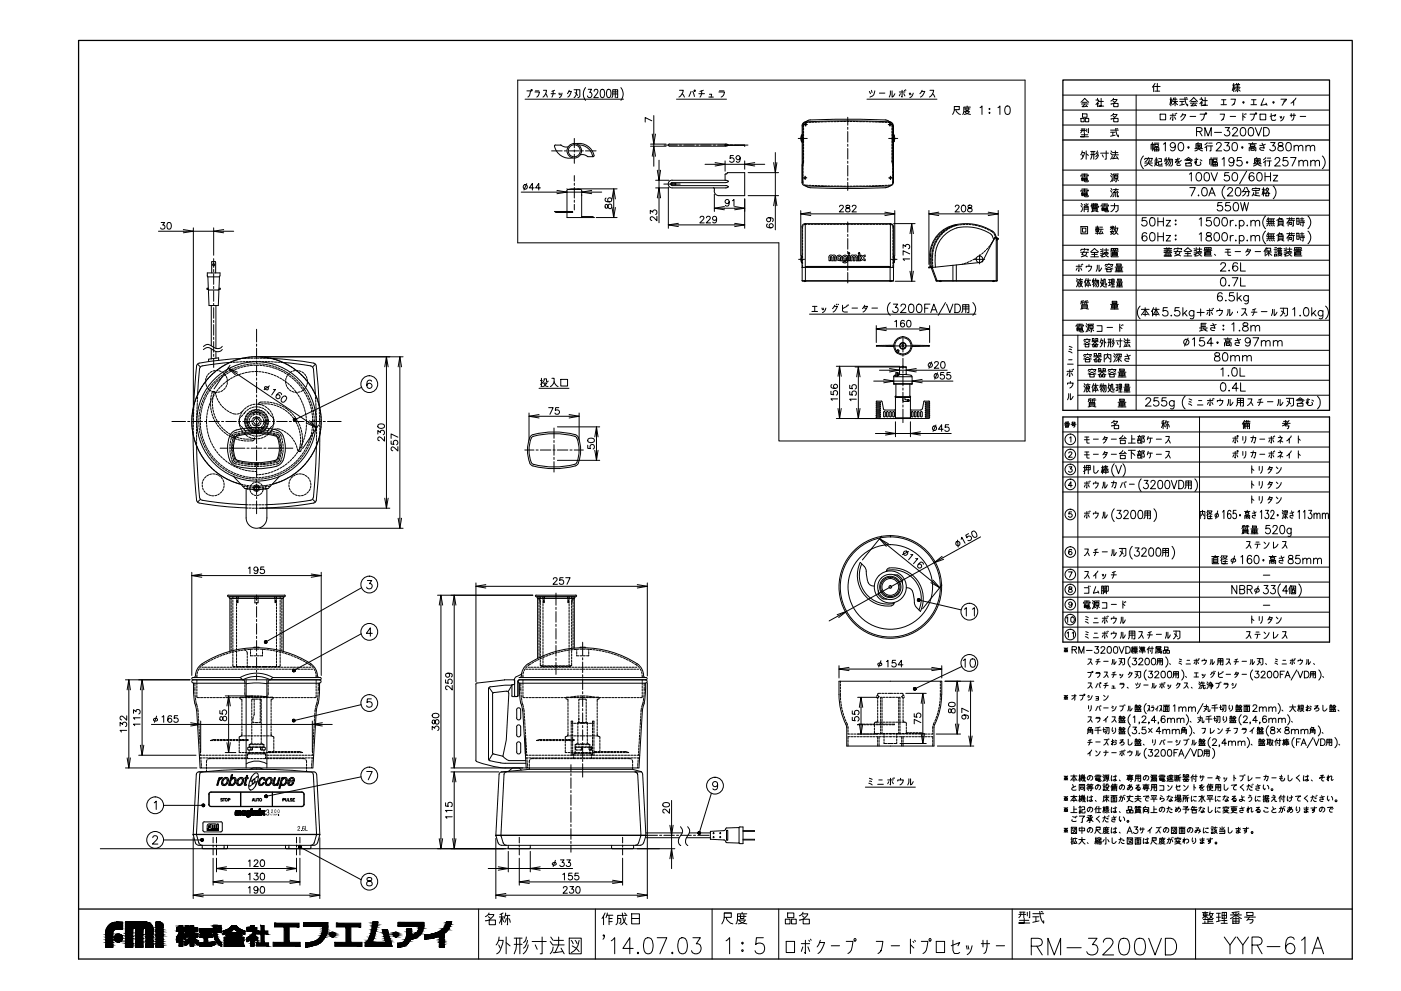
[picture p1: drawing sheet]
<svg xmlns="http://www.w3.org/2000/svg" width="420mm" height="297mm" viewBox="0 0 420 297" stroke-linecap="round" stroke-linejoin="round" font-family="sans-serif">
<path d="M23.6 12.1h381.9v275.4h-381.9zM318.8 24h79.9v99h-79.9zM318.8 42h79.9M318.8 125h79.9v67.5h-79.9zM23.6 272.5h381.9" fill="none" stroke="#000" stroke-width=".38"/>
<g fill="none" stroke="#000" stroke-width=".3">
<path d="M155.3 24h152.1v108.2h-73.8v-59.4h-78.3zM157.5 29.7h29.5M158 27.2h1.1a1.88 1.88 0 0 1-.8 1.9M160.4 27.6h1.4l-.3 1-.5 .5M160.6 27.2h1M163 27.1h.9l-.3 1-.8 1M163.6 28.1l.6 1M165.3 28.1h1.3M165.9 27.2v.9l-.4 1M166.3 27.1l-.8 .3M167.6 27.9l.2 .5M167.9 27.9l.1 .5"/>
<path d="M168.6 27.9l-.3 .9-.5 .5M170.2 28.1l.4-.7h.8l-.6 1.2-.5 .5M170.7 27.1l-.1 .3M172.2 26.9h1.7v2l-.6 .4M172.5 27.7l.7 .9M172.9 26.9a2.25 2.25 0 0 1-.7 2.4M175.6 26.3a2.99 2.99 0 0 0 0 3.8M176.4 26.8h1l-.5 .9a.73 .73 0 0 1 .5 1.1 .73 .73 0 0 1-1.2 0M178.2 27.4l.2-.5a.68 .68 0 0 1 .9 .2 .68 .68 0 0 1-.2 .9l-1 1.3h1.3M180.3 26.9l.4-.1a1.44 1.44 0 0 1 .5 2l-.2 .3-.4 .2a1.85 1.85 0 0 1-.3-2.4zM182.2 26.9l.5-.1a1.44 1.44 0 0 1 .4 2l-.1 .3-.5 .2a1.85 1.85 0 0 1-.3-2.4zM183.5 29.3l.3-.5v-1.9h1.4v2.4h-.3"/>
<path d="M183.8 28.2h1.4M183.8 27.5h1.4M184.5 26.9v2.4M186.2 26.3a2.99 2.99 0 0 1 0 3.8M195.5 36.2l-2-1v1.4M196.1 34.6v15.2M202.9 29.7h15M203.8 27.1h1.1l-.3 1-1 1M204.6 28.1l.7 1M207.2 27.4l-.6 1.5M207.8 27.4l.5 1.5M209.6 28.1h1.7"/>
<path d="M210.4 27.2a2.16 2.16 0 0 1-.5 1.9M210.9 27.1l-1 .3M212.6 29.1h1.3M212.8 28.3h.6l-.1 .8M215.6 27.6h1.7a1.61 1.61 0 0 1-1 1.5M215.8 27.2h1.3M240.6 37.7v17M240.8 38.7v.7M240.8 39.7v.7M240.8 38.3v.7M240.8 39.3v.6M240.9 37.1l-.1 1.4"/>
<path d="M241 37l-.2 1M241 38.3v.7M241 39.3v.6M241.1 37.3h1M241.2 37.1l-.2 .9M241.3 37.3l.5 .3M241.5 37.1l.4 .2M241.6 36.8v1M241.7 36.5a1.21 1.21 0 0 0-1.2 1.2M241.8 36.7l-.4 .2M241.8 36.5l-.6 .2M241.8 36.5a264.2 264.2 0 0 1 25 0"/>
<path d="M241.8 36.7l-.6 .2M241.8 36.7h.4M242.5 36.7h.6M243 36l7.5-.3 15 .3M243 35.9l-1.2 .6M243.4 36.6h.7M245.1 36.6h-.7M246 36.5l-.7 .1M247 36.5h-.7M247.3 36.5h.6M248.2 36.5h.7M249.2 36.5h.6"/>
<path d="M250.1 36.5h.7M251.7 36.4l-.6 .1M252 36.4h.7M253 36.4h.6M253.9 36.4h.7M254.2 35.2v2.3M254.2 38.2v.6M254.2 39.4v3.2M254.9 36.4h.6M255.8 36.4h.7M256.8 36.4l.6 .1M257.8 36.5h.6"/>
<path d="M258.7 36.5h.6M259.7 36.5h.6M260 29.7h21M260.6 36.5h.6M260.7 27.4l.4 .7M261.4 27.1l.1 .6M261.6 36.5h.6M262.4 27.2a1.73 1.73 0 0 1-1.5 1.9M262.5 36.5l.6 .1M263.5 36.6h.6M263.7 27.9h1.7M264.4 36.6h.6"/>
<path d="M265.4 36.7h.6M265.5 35.9l1.2 .6M266.3 36.7h.4M266.4 37.3h1M266.6 37.3l.5 .3M266.7 36.5a1.21 1.21 0 0 1 1.2 1.2M266.7 36.7l.5 .2M266.7 36.7l.6 .2M266.8 37.1l.4 .2M266.8 36.5l.5 .2M266.9 36.8v1M267 27.2v1.1l-.3 .8"/>
<path d="M267.4 37.1l.1 .9M267.5 38.3v.7M267.5 39.3v.6M267.5 37l.2 1M267.5 37.1l.2 1.4M267.5 27.2v1.9l.4-.2 .5-.8M267.7 38.3v10.6M268 37.7v17v-5.1l-.3-1.2M269.7 27.6h1.7M270 28.1l-.3 .7M270.5 27.1v2l-.1-.2M271 28.1l.4 .7"/>
<path d="M271.2 27.1l.2 .1M271.6 26.9l.1 .2M272.7 27.9l.2 .5M273 27.9l.2 .5M273.9 27.9a1.63 1.63 0 0 1-1 1.4M275.9 28.1l.5-.7h1a2.54 2.54 0 0 1-1.4 1.7M276.5 27.1l-.1 .3M278.9 27.1h1.1l-.6 1.5-.7 .5M279.7 28.1l.7 1M286.2 32.9h1.5v-1h-1.5v1.1l-.5 1.3M286.2 31.9h1.5M286.7 32.9l.2 .6 .6 .6 .5 .2"/>
<path d="M289.2 33.5h1.5a1.69 1.69 0 0 1-1.5 .8M289.2 32.7h1.7M289.4 33.5l.6 .5 1 .3M289.7 32.3v.8h.7v-.8M290.1 31.8v.3M291 32.1h-2v1.4l-.3 .8M293.9 32.3l.6-.5v2.5M299.3 32.3l.6-.5v2.5M301.7 31.9a.78 .78 0 0 1 1.2 .4l.1 .6a1.06 1.06 0 0 1-1 1.4 1.61 1.61 0 0 1-.3-2.4zM318.8 28.5h79.9M318.8 33h79.9M318.8 37.5h79.9"/>
<path d="M324.1 39.1h1.5M324.2 35.5h.9v1h-.9zM324.2 30.7l1.1-1.2 1.2 1.2M324.3 38.7h1.1M324.3 31.2h2M324.5 38.7v.5l-.4 .6M324.6 30.7h1.4M324.6 34.1h1.4v1.1h-1.4zM325.1 38.7v1.1M325.2 40v1h-1.1h2.3M325.3 31.2l-.8 .8 1.4-.2M325.5 35.5h1v1h-1z"/>
<path d="M325.7 31.6l.5 .4M325.9 38.7v.8M326.4 38.5l-.1 1.3M328.7 30h.8v.3l-.8 1M329.1 29.5v.5M329.5 31.2l-.4-.4v1.2M329.6 30.4h1.3M330.2 29.5v2.3h-.7h1.5M333.1 39.6h1.3M333.1 39h2.3M333.1 35.7h.2M333.1 31.2h.2"/>
<path d="M333.7 39.6v1.1M333.8 34.3h1.2a2.1 2.1 0 0 1-1.7 1.4M333.8 29.8h1.2a2.1 2.1 0 0 1-1.7 1.4M333.8 34.8l.4 .3M333.8 30.3l.4 .3M334 34l-.9 .8M334 29.5l-.9 .8M334 35.5h1.3v1h-1.3zM334 31h1.3v1h-1.3zM334.6 38.5a3.7 3.7 0 0 0 .8 2.5v-.5M334.9 38.5l.3 .2M340.7 28.5v94.5"/>
<path d="M346 25.7l-.4 .4M346.2 25.9h1.7M346.4 27.3h1.4M346.4 25l-.4 .7v1.8M347.1 25v2.3M347.9 34.2h1.7v1.7h-1.7zM350.9 29.7h.5M350.9 34.6h1.7M351.1 29.2v2.5M351.2 35.1l-.3 .6M351.4 31.1l-.3-1.4-.3 1.7M351.6 31.4l.5-.3 .3-.7 .3 .7 .5 .3"/>
<path d="M351.6 30.4h1.6M351.7 34.1v2l-.1-.2M351.9 29.7h1.1M352 29.4l-.4 .8M352.2 35.1l.4 .6M352.4 29.2v2.5M352.4 34.1l.2 .1M352.7 33.9l.2 .2M353.8 29.7h2.4M353.8 30.4h1.4M354.1 35.1l.5-.7h1l-.7 1.2-.7 .5M354.5 30.4v1"/>
<path d="M354.7 34.1l-.1 .3M355.2 31.3l-1.4 .3M355.3 29.2a3.2 3.2 0 0 0 .9 2.5v-.4M355.7 29.2l.3 .2M356.8 30.4l1.2-1.2 1.1 1.2M356.9 34.9h1.7M357 30.9h2M357.3 30.4h1.4M358 30.9l-.8 .8 1.4-.1M358.3 31.3l.5 .4M358.8 39.4l1.5-.1 .2-.3-.1-.5-.5-.3h-1.1v2.5M359.7 39.4l.8 1.3"/>
<path d="M359.8 29.7h.9v.4l-.9 1M359.9 34.2h1.4a1.68 1.68 0 0 1-1.1 1.9M360.3 29.2v.5M360.7 30.9l-.4-.3v1.1M360.8 30.2h1.3M361.4 29.2v2.4h-.7h1.4M364.2 39.7h2.1M365.9 34.2h1.3l-.3 1.4M366.2 31.4h1.6M366.3 29.9h1.4M366.8 35.7l.1-.1-.6 .5M367 29.9v1.5"/>
<path d="M367.4 38.2h1.3l-.7 1a.83 .83 0 0 1 .6 1.3 .83 .83 0 0 1-1.4-.2M368.9 34.9h1.7M369.2 29.7h1.3l-.4 1.4M369.6 25.5h.8M369.7 38.8l.4-.6h.5l.5 .5-.4 .9-1.1 1.1h1.6M370 31.3l.1-.2-.6 .5M370 25v2.5M370.3 26.8l-.3-1.3-.4 1.6M370.4 26.3h1.5M370.5 25.3h1.3M370.6 25.8h1.1M370.6 26.6l.2 .2"/>
<path d="M370.8 27l-.4 .3M370.8 25l.2 .3M371.2 25.3l-.2 2.2M371.5 27l.4 .3M371.5 25l-.3 .3M371.7 26.6l-.2 .2M372.3 38.4a.8 .8 0 0 1 1.2 .3 1.26 1.26 0 0 1-.9 2 1.55 1.55 0 0 1-.3-2.3zM372.7 34.7l.7 .5M372.7 33.9v2.2M373.2 34.2l.2 .2M373.6 34.1l.1 .1M374.7 38.4a.8 .8 0 0 1 1.2 .3 1.26 1.26 0 0 1-.8 2 1.6 1.6 0 0 1-.4-2.3z"/>
<path d="M374.9 34.2h1.3a1.68 1.68 0 0 1-1 1.9M375.1 31.4h1.7M375.3 29.9h1.4M376 29.9v1.5M376.5 38.2l.9 2.5 1-2.5M377.9 34.2h1.7v1.7h-1.7zM379 38.2h.8a1.32 1.32 0 0 1 .9 1.3 1.32 1.32 0 0 1-.9 1.2h-.8zM379 29.6l-.9 2 1.7-.3M379.7 30.9l.3 .7M380.9 34.9l1.7-.5-.3 .5M381.2 34.1l.2 1.8 .2 .2 1-.2M383.9 34.9l.2 .5"/>
<path d="M384.2 29.7h1.6l-.6 .9M384.2 34.9l.2 .5M385.1 34.9a1.63 1.63 0 0 1-1 1.4M385.2 30.1l-.7 1.5M386.9 34.6h1.7M387.2 30.9l.8-.7v1.4M387.3 34.1v1M388.1 34.1l-.2 1.5-.5 .5M388.6 29.4l-.6 .8M389.9 34.9h1.7M156.3 57.6h24.2M158 55l-.9 2"/>
<path d="M160.2 56.3h-1.5l1-1.3v2M162.1 56.3h-1.5l1-1.3v2M165.4 45.2h3.2M166.3 43.8a4.6 4.6 0 0 0 5.4 3.5M167 57.1l3 .5-3 .5M168.1 43.4l.2 .1M168.1 43.5l-1.5-.1-.3 .4M168.3 43.5l.8 .5h1.3M169.2 45.2h.7M170 56.6h.1M170 57.1v6.3M170.5 45.2h3.2"/>
<path d="M172.2 41.5v2.8M172.2 44.9v.7M172.2 46.2v2.8M172.2 52.6v1.7M172.2 54.9v.7M172.2 56.2v3.2M172.7 43.1a4.4 4.4 0 0 1 5.4 3.7l-2 .1M173.3 56.6h11.8M173.6 43.4a4.1 4.1 0 0 1 4.1 3.5M174 56.8l-1.8-.2-1.8 .2M174.1 46.4l.9-.1 1.2 .6M174.1 56.8l.3 .3v8.1"/>
<path d="M174.1 56.8h-3.8l-.3 .3M174.3 45.2h.6M175.6 45.2h3.2M177.4 57.1l-3 .5 3 .5M181.8 59.4l-.2 .1a.64 .64 0 0 0 .2 .9h1.4a.62 .62 0 0 0 .1-1 .62 .62 0 0 0-1 .2 .62 .62 0 0 0 .5 .9M183.5 59.6l.6-3 .5 3M184.1 56.6v8.6M195.1 43.8h4.7M195.1 43.2h4.7M195.6 46.8l.5-3 .5 3M195.6 40.2l.5 3 .5-3M196.6 56.3h4"/>
<path d="M196.6 54h4M197.1 51l.5 3 .5-3M197.1 59.3l.5-3 .5 3M197.6 48v18.8M199.1 55.2h4.9M199.2 43.5h3.9M200.4 56.2v12.2M200.8 43.8h16.9M201.6 54.9l-.3 .3 .3 .2M201.6 54.7l-.5 .5 .5 .4M201.6 54a1.16 1.16 0 0 0-1.2 1.2 1.16 1.16 0 0 0 1.2 1.1M201.6 55.6l16.4 .1"/>
<path d="M201.6 54l16.4 .1M201.6 54.9h.9l.2 .3-.2 .2h-.9M203.8 43.5h.6M205 43.5h3.2M208.9 43.5h.6M210.1 43.5h3.2M211.4 49.2h17.9M213.9 56.3l.3 .1v.8M213.9 43.5h.7M214.2 58.2v5.2M214.4 48.7l3.1 .5-3.1 .6M215.2 43.5h3.2"/>
<path d="M217.5 43.5v.1M217.5 54v-1.7l.5-.2 .1-.4h5.2v6.9h-7.7a1.42 1.42 0 0 1-1.4-1.4M217.5 48.2v3.1M217.5 43.4h-.1M217.5 43.4l5.8 .1M218 56.3h-16.4M218 54.7l-16.4 .1M218 54.1l.4 .3M218 55.7l.4 .2M218.1 43.4v.2M218.4 55.9l-.4 .4M218.4 54.5l-.4 .2"/>
<path d="M218.4 43.4l-.6-.2h-17l-.4 .3 .4 .3M218.4 43.6l-.8 .2M219 43.5h.7M219.9 46.6h-.9l-.1 .9a.71 .71 0 0 1 1.1 0 .71 .71 0 0 1-.2 1.1 .71 .71 0 0 1-1-.3M220.3 43.5h4M222 47.3a.63 .63 0 0 1-.8 .6 .63 .63 0 0 1-.4-1 .63 .63 0 0 1 1.1 0l.1 .4a.99 .99 0 0 1-.8 1.4l-.4-.3M223.3 43.9h.1M223.3 48.2v2.5M223.3 59.6v8.8M223.3 43.5l-5.8 .1M224.4 58.6h9.1M224.4 51.7h9.1"/>
<path d="M226.3 48.7l-3 .5 3 .6M232 48.7l.5 3 .5-3M232.5 45.7v23.2M239.4 41.5h2.7M240.4 40.5h.1M240.4 40.5l-.2 1.2 .3 .8M240.4 40.5v2M240.5 42.5h-.1M240.5 40.6v.3M240.5 54.7a.99 .99 0 0 0 1 1 256.8 256.8 0 0 0 25.5 0M240.5 42.2l-.1 .3M240.5 42.1v.1"/>
<path d="M240.8 54l.1 1.1M240.8 40.7v.6M240.8 41.6v.7M240.8 42.6v.6M240.8 43.5v.7M240.8 44.5v.6M240.8 45.4v.7M240.8 46.4v.6M240.8 47.3v.7M240.8 48.3v.6M240.8 49.2v.9M240.8 50.2v.9"/>
<path d="M240.8 51.2v.8M240.8 52.1v.9M240.8 53.1v.8M240.8 47.9l-.2 1.7M240.8 40.2v.7M240.8 41v1.8M240.8 43.1v.6M240.8 44v.7M240.8 45v.6M240.8 45.9v.7M240.8 46.9v.7M240.9 53.3h1.1"/>
<path d="M241 47.9l-.2 1.6M241 40.2v.7M241 41.2v.6M241 42.1v.7M241 43.1v.6M241 44v.7M241 45v.6M241 45.9v.7M241 46.9v.7M241.1 55.3l1.1 .2M241.2 53.3l.4 .3M241.3 53.1l.5 .2"/>
<path d="M241.5 52.8v1M241.6 55.7l1.4 .6M242.5 55.6h.6M243 56.3l7.5 .2 15-.2M243.4 55.6h.7M244.4 55.6h.7M245.3 55.6l.7 .1M246.3 55.7h.7M247.3 55.7h.6M248.2 55.7l.7 .1M249.2 55.8h.6M250.1 55.8h.7"/>
<path d="M251.1 55.8h.6M252 55.8h.7M253 55.8h.6M253.9 55.8h.7M254.2 43.2v.7M254.2 44.5v3.2M254.2 48.3v.7M254.2 49.6v3.2M254.2 53.4v.6M254.2 54.7v2.4M254.9 55.8h.6M256.5 55.8h-.7"/>
<path d="M256.8 55.8h.6M257.8 55.8h.6M258.7 55.8h.6M260.3 55.7l-.6 .1M260.6 55.7h.6M261.6 55.7h.6M263.1 55.6l-.6 .1M264.1 55.6h-.6M264.4 55.6h.6M265.4 55.6h.6M266.5 41.5h2.7M266.5 53.3h1.1"/>
<path d="M266.8 53.3l.4 .3M266.9 53.1l.5 .2M266.9 55.7l-1.4 .6M267.1 52.8v1M267.4 55.3l-1.1 .2M267.5 47.9l.2 1.7M267.5 40.2v.7M267.5 41.2v.6M267.5 42.1v.7M267.5 43.1v.6M267.5 44v.7M267.5 45v.6"/>
<path d="M267.5 45.9v.7M267.5 46.9v.7M267.7 54l-.1 1.1M267.7 49.2v.9M267.7 50.2v.9M267.7 51.2v.8M267.7 52.1v.9M267.7 53.1v.8M267.9 54.7a.99 .99 0 0 1-.9 1M267.9 42.1l.1 .1M268 42.5h.1M268 40.6l-.1 .3"/>
<path d="M268 42.2v.3M268 40.5h.1M268.1 40.5l.2 1.2-.3 .8M268.1 40.5h-.1M268.1 40.5v2M318.8 55.5h79.9M318.8 51h79.9M324.1 57.3l.2-.3h2.1l-.2 .3M324.1 52.8l.2-.3h2.1l-.2 .3M324.3 40.4h1.9M324.4 58h1.7v.6h-1.7zM324.4 53.5h1.7v.7h-1.7z"/>
<path d="M324.4 58.3h1.7M324.4 57.7h.5M324.4 57.3h.5M324.4 56.7h1.7M324.4 53.8h1.7M324.4 53.1h.5M324.4 52.8h.5M324.4 52.2h1.7M324.5 45.7h.7a2.37 2.37 0 0 1-1 2M324.5 46.4l.2 .5M324.6 45.2l-.5 1.2M325.2 58l.2 1h.8l.2-.4"/>
<path d="M325.2 53.5l.2 1h.8l.2-.3M325.2 52.2v.9M325.2 56.7v1M325.6 57.7h.5M325.6 57.3h.5M325.6 53.1h.5M325.6 52.8h.5M325.7 45.2v2.5M325.7 46.1l.7 .5M327.1 46.3h1.3M327.1 45.4h1.3M327.5 45.4v1.1l-.4 1.2"/>
<path d="M328 45.4v2.3M329.1 45.2l-.5 .9M329.3 45.7l-.3 .9-.4 .3M329.4 46.4l-.3 .8-.5 .5M330.1 45.9h2.3M330.6 46.4l.3 .7M331.8 45.2v2.5h-.4M333.1 57.2l.4 .5M333.1 52.6l.4 .5M333.1 45.9l.4 .5M333.2 56.5l.4 .5M333.2 52l.4 .5"/>
<path d="M333.2 45.2l.4 .5M333.6 58l-.1 .5-.4 .5M333.6 53.5l-.1 .5-.4 .5M333.6 46.8l-.5 .9M333.6 46.4h1.8M333.7 45.7h1.6M333.9 56.8h1.5M334.1 57.8l-.1 1-.3 .2M334.2 52.5h1v1h-1zM334.2 53h1M334.4 53.8l-.3 .4M334.4 40.5l-1.3 .3"/>
<path d="M334.5 45.2v1.2l-.7 1.2M334.6 57.8v1.2M334.7 56.5l-.2 .6-.6 .6 1.3-.2M334.7 52.3l-.2 .2M334.8 53.5v1h-.3M334.9 46.9l.5 .8M335 57.2l.4 .5M335.1 57.8v1.2h.3v-.3M335.1 47.4l-1.5 .2M335.1 53.8l.3 .4M335.4 52.2h-1.6v1.5l-.2 .6M342.9 46.8a2.55 2.55 0 0 0 0 3.8"/>
<path d="M343.3 47.9l.1-.4h2.2l-.2 .4M343.3 48.9h2.3M344.1 47.6l-.3 .7-.4 .1M344.5 48.9l1.1 .9M344.5 48.4a1.39 1.39 0 0 1-1.2 1.4M344.5 47.2v.3M344.6 47.6l.2 .7h.5l.1-.2M345.2 44.7v-1.5h.8v1.5h-.2M345.6 42.7v2.5M346.2 44.3h1.3v.9h-1.3zM346.2 44.8h1.3M346.2 42.9h1.3"/>
<path d="M346.3 48.2h1M346.4 43.2h1v.7h-1zM346.4 49.1a2.24 2.24 0 0 0 2.2 .7M346.4 48.6l-.1 1.2M346.4 47.7h.7M346.8 48.7h.5M346.8 47.2v2.2M346.9 44.3v.9M347.5 47.6h.8v.8h-.8v1h.9v-.5M348.9 43.2l.6-.5v2.5M349.4 47.6v.3h.7M349.4 47.9l-.1 .5"/>
<path d="M349.7 47.2v2.6M350 48.6l-.6 .5M350.4 47.7h1.2v1.7l-.5 .4M350.5 47.2l-.4 1.2M350.8 47.7l-.2 .9-.5 .8M351.2 47.7l-.2 1.4-.5 .7M352.5 43.6a.78 .78 0 0 1-1.1 .7 .78 .78 0 0 1-.3-1.3 .78 .78 0 0 1 1.3 .1 1.3 1.3 0 0 1-.9 2.1l-.4-.3M353.3 47.4l-.8 1.3 .9-.5 .2 .9M353.7 42.9a.8 .8 0 0 1 1.2 .3 1.26 1.26 0 0 1-.9 2 1.55 1.55 0 0 1-.3-2.3zM353.8 47.6l-1.3 .3M354.3 48.1l-1.3 1 .1 .5 1-.2M355.3 48l1.1-.8 1.2 .8"/>
<path d="M355.6 48.9h1.7v.9h-1.7zM355.6 48.1h1.7v.3l-.5 .4-.5 .1M355.9 47.8h1M356.7 52.2l.6-.5v2.5M356.8 56.2h1.7l-1.2 2.5M358.3 44.5h2.4M358.7 44.5v-1.4h1.6v1.4M358.8 47.4v1.3l-.3 .2-.2-.3 .2-.2 .3 .2-.2 .6a.97 .97 0 0 0 1.5 0l-.2-.6M358.8 44.3l.7-.6 .7 .6M358.8 43.7h1.4M359 43.3l.2 .2M359.1 51.9a.8 .8 0 0 1 1.1 .3 1.26 1.26 0 0 1-.8 2 1.55 1.55 0 0 1-.3-2.3z"/>
<path d="M359.3 47.7l-1 .2M359.3 58.6h.3zM359.4 42.7l-.4 .4M359.5 44.5l1.2 .7M359.5 44.3a1.19 1.19 0 0 1-1.2 .9M359.5 43.2v1.2M359.9 47.9l.6 .3M360 43.3l-.2 .2M360.8 56.4a.8 .8 0 0 1 1.1 .3 1.26 1.26 0 0 1-.8 2 1.55 1.55 0 0 1-.3-2.3zM361.3 40.7v-2.5l1 2.5 .9-2.5v2.5M361.4 51.9a.8 .8 0 0 1 1.2 .3 1.26 1.26 0 0 1-.8 2 1.6 1.6 0 0 1-.4-2.3zM361.9 43.9v1.3"/>
<path d="M362 43.6l-.7 .7M362 42.7l-.7 .7M362.3 43.7h1.4M362.5 42.9h1M362.5 58.7l1-2.5 .9 2.5M362.8 49.2v-1.5h.8v1.5h-.2M362.9 57.9h1.2M363.2 43.7v1.5h-.4M363.2 51.7l1 2.5 .9-2.5M363.2 47.2v2.6M363.8 48.7h1.3v1.1h-1.3zM363.8 49.3h1.3"/>
<path d="M363.8 47.4h1.3M363.9 47.7h1v.7h-1zM364.4 48.7v1.1M364.8 43.3l.5-.6h.4l.6 .5-.4 .8-1.2 1.2h1.7M366.5 47.7l.6-.5v2.6M367.3 42.7h1.3l-.7 1a.83 .83 0 0 1 .8 1.2 .83 .83 0 0 1-1.4 .2l-.2-.3M367.4 55.8a2.54 2.54 0 0 0 0 3.8M368.2 56.8l.5-.6h.4l.5 .5-.3 .8-1.2 1.2h1.6M368.5 51.7h-1.1l-.2 1.1a.88 .88 0 0 1 1.3 0 .88 .88 0 0 1-.1 1.3 .88 .88 0 0 1-1.3-.3M369.8 42.9a.8 .8 0 0 1 1.2 .3 1.26 1.26 0 0 1-.8 2 1.6 1.6 0 0 1-.4-2.3zM369.9 51.9a.8 .8 0 0 1 1.1 .3 1.26 1.26 0 0 1-.8 2 1.55 1.55 0 0 1-.3-2.3zM370.1 48.1a.78 .78 0 0 1-1.1 .7 .78 .78 0 0 1-.3-1.3 .78 .78 0 0 1 1.2 .1 1.35 1.35 0 0 1-.8 2.2l-.5-.4"/>
<path d="M370.8 56.4a.8 .8 0 0 1 1.2 .3 1.26 1.26 0 0 1-.8 2 1.55 1.55 0 0 1-.4-2.3zM372.3 47.2h-1.2l-.1 1.1a.88 .88 0 0 1 1.3-.1 .88 .88 0 0 1-.1 1.4 .88 .88 0 0 1-1.3-.4M372.8 57.4h1.7v1.2l-.5 .1M373.3 56.2l-.8 1.4M373.7 57.4l-.4 .8-.7 .5M373.7 56.2h.3l.8 1.4M373.9 51.3l-2.1 3.8M374.5 43.1h2.3M374.6 45.2v-.9h2l-.1 .9M375 43.4h1.3v.5h-1.3zM375.1 44.5h1.1v.6h-1.1zM375.5 56.9l.2-.4h2.1l-.2 .4"/>
<path d="M375.7 57.1h1.9M375.7 42.7v.4M375.8 58.3l.8 .3M375.9 49.1h2.3M376 57.7l-.5 1M376 52.1a.73 .73 0 0 0-.7-.4 .73 .73 0 0 0-.6 .5 1.46 1.46 0 0 0 .6 2 .78 .78 0 0 0 .8-.7 .78 .78 0 0 0-.7-.8 .78 .78 0 0 0-.8 .7M376.2 49.1v-1.5h1.7v1.5M376.4 48.7l.7-.5 .7 .5M376.4 48.2h1.4M376.6 57.1v1.5l1.2 .1M376.6 56.2v.3M376.6 57.8h.9"/>
<path d="M376.6 47.8l.2 .3M376.9 47.2l-.3 .4M377.1 49.1l1.1 .7M377.1 48.7a1.17 1.17 0 0 1-1.2 1.1M377.1 47.7v1.2M377.2 51.9a.8 .8 0 0 1 1.2 .3 1.26 1.26 0 0 1-.8 2 1.63 1.63 0 0 1-.4-2.3zM377.6 47.8l-.2 .3M378.5 42.9l.7 1.5-1.2-.1-.2 .4 .5 .4h.7M378.5 56.7h.8M378.9 56.2v2.5M379.2 58.1l-.3-1.4-.4 1.7M379.4 51.7v2.5"/>
<path d="M379.4 52.9h1.6M379.4 48.4v1.4M379.5 43.2l-1.7 .4M379.6 48.1l-.7 .6M379.6 47.2l-.7 .7M379.6 57.9h.9v.8h-.9zM379.8 56.9l1 1.2M379.8 56.6h.7l-.4 .8-.8 .7M379.9 48.2h1.3M380.1 56.2l-.8 .9M380.1 47.4h1M380.7 48.2v1.6h-.3"/>
<path d="M381 51.7v2.5M381.1 42.7h1.3l-.7 1a.83 .83 0 0 1 .7 1.2 .83 .83 0 0 1-1.3 .2l-.3-.3M381.8 55.8a2.54 2.54 0 0 1 0 3.8M381.9 52.5h1.3l-1.3 1.7h1.3M382.4 47.9l.5-.7h.5l.4 .5-.3 .8-1.2 1.3h1.6M383.4 42.9v.4l.3 .4a.87 .87 0 0 1 1 .3 .87 .87 0 0 1-.1 1.1l-.8 .1-.4-.2a.92 .92 0 0 1 .1-1 .92 .92 0 0 1 .9-.3 .52 .52 0 0 0 .2-.8zM385.9 42.9a.85 .85 0 0 1 1.3 .3l.1 .6a1.07 1.07 0 0 1-.8 1.4h-.2a1.6 1.6 0 0 1-.4-2.3zM386.1 47.2h-1.2l-.1 1.1a.87 .87 0 0 1 1.3 0 .87 .87 0 0 1-.2 1.3 .87 .87 0 0 1-1.2-.4M387 47.2h1.7l-1.2 2.6M388.1 44l.6-.4 .6 .1 .1 1.5M388.1 43.6v1.6M389.4 44l.6-.4 .6 .1 .1 1.5"/>
<path d="M389.5 48.5l.6-.4 .6 .1 .1 1.6M389.5 48.1v1.7M390.8 48.5l.6-.4 .6 .1 .2 1.6M391.7 44l.5-.4 .6 .1 .2 1.5M391.7 43.6v1.6M393 44l.6-.4 .6 .1 .1 1.5M393.1 48.5l.6-.4 .6 .1 .1 1.6M393.1 48.1v1.7M394.4 48.5l.6-.4 .6 .1 .1 1.6M396.6 46.8a2.55 2.55 0 0 1 0 3.8M47.5 69.3h22.6M48.3 66.7h1.1l-.6 .8a.66 .66 0 0 1 .7 .6 .66 .66 0 0 1-.6 .7 .66 .66 0 0 1-.7-.5"/>
<path d="M50.3 66.8a.68 .68 0 0 1 1 .3l.1 .4a.85 .85 0 0 1-.8 1.2 1.33 1.33 0 0 1-.3-1.9zM55 68.8l3 .5-3 .5M58 68.3v56.4M63.5 78.6v3.2M63.6 78.4l-.2 .2M63.7 78.4h.8M64.1 68.3v8.2M64.1 77.5v2.7M64.4 78.4l.2 .2M64.7 78.6v3.2M67.1 68.8l-3 .5 3 .5M166.3 63.4h5.4v.3h-5z"/>
<path d="M170 63.7v1.5h8.2l-.5-.3h-3.3M172.2 60v.6M172.2 61.3v1.6M178.8 65.2h6.3M181.6 61.4v.9l.3 .1 .9-1.2a.68 .68 0 0 1 .7 .7 .68 .68 0 0 1-.7 .6l-.4-.3-.3-.8zM183.5 62.2l.6 3 .5-3M195 64.1v-1.1l.8 .6a.66 .66 0 0 1 1.1-.5 .66 .66 0 0 1-.3 1.2M197 64.8v1.4l-1.4-1.2-.6 .3 .1 .6 .4 .2M200.4 67.4h22.9M203.4 66.9l-3 .5 3 .5M210 65.3l.2-.4 .5-.1 .4 .6-1.2 1.4h1.3M211.9 65.3l.2-.4 .5-.1 .4 .6-1.2 1.4h1.3"/>
<path d="M214.2 62.4h9.1M214.9 65.5a.62 .62 0 0 1-.8 .5 .62 .62 0 0 1-.3-1 .62 .62 0 0 1 1 .1l.1 .4a.92 .92 0 0 1-.7 1.3l-.4-.2M217.2 61.9l-3 .5 3 .5M218.7 60.5a.62 .62 0 0 1-.9 .5 .62 .62 0 0 1-.2-1 .62 .62 0 0 1 1 .1l.1 .4a.92 .92 0 0 1-.8 1.3l-.4-.3M219.7 60.2l.4-.4v2M220.3 61.9l3 .5-3 .5M220.3 66.9l3 .5-3 .5M230.2 67.2h-.2a.64 .64 0 0 0 .3 1 1.09 1.09 0 0 0 1.6-.5 .62 .62 0 0 0-.6-.6 .62 .62 0 0 0-.6 .6 .62 .62 0 0 0 .6 .6M230.6 65.2a.62 .62 0 0 1 .5 .9 .62 .62 0 0 1-1 .2 .62 .62 0 0 1 .1-1l.4-.1a.92 .92 0 0 1 1.3 .8l-.3 .4M232 61.7l.5-3.1 .5 3.1M239.5 77.7h1.8M240.1 63.1v13.7"/>
<path d="M240.1 64.1h28.2M240.4 76.8l-.2 1.1 .3 .8M240.4 76.8v1.9M240.4 76.8h.1M240.4 78.8h.1M240.5 68v12.2h27.5v-12.2M240.7 69v.7M240.7 70v.6M240.7 70.9v.7M240.7 71.9v.6M240.7 72.8v.7M240.7 73.8v.6"/>
<path d="M240.7 74.7v.7M240.7 75.7v.6M240.7 76.6v.7M240.7 77.6v.6M240.7 78.5v.7M240.7 79.5v.7M240.9 67.6l-.2 1.1M241.5 67a.99 .99 0 0 0-1 1M241.5 67h25.5v13.2M241.5 67v13.2M241.6 79.9v4.3M242 67.2l-.9 .2"/>
<path d="M242 79.9l-.4 .1M242.1 79.9h-.1M242.1 79.9h24.4M242.3 67.2h.7M243.1 63.6l-3 .5 3 .5M243.3 67.2h.6M244.2 67.2h.7M245.2 67.2h.6M246.2 67.2h.6M247.1 67.2h.6M248.1 67.2h.6M248.6 77.1l.3-.6h1.4l.4 .3v1.4h-.4v-1.1l-.2-.2-.2 .2v1.1h-.4v-1.1l-.3-.2-.2 .2 .1 1.1h-.5v-1.1"/>
<path d="M249 67.2h.6M250 67.2h.6M250.9 67.2h.6M251.8 62l.4-.5h.3l.4 .4-.1 .4-1.1 1.2h1.3M251.9 67.2h.6M252 77.5a.4 .4 0 0 1-.6 0 .4 .4 0 0 1 .1-.6 .4 .4 0 0 1 .6 .4v.9h.4a1.49 1.49 0 0 0-.3-1.6 .83 .83 0 0 0-1.3 .6 .83 .83 0 0 0 1.1 .9M252.8 67.2h.6M253.8 77.5a.4 .4 0 0 1-.7 0 .4 .4 0 0 1 .2-.6 .4 .4 0 0 1 .5 .4v.8M253.8 61.6v.6l.8 .3 .3 .3a.66 .66 0 0 1-.6 .7 .66 .66 0 0 1-.7-.7l.3-.3 .9-.5-.1-.4zM253.8 67.2h.9M253.8 78l-.4 .4-.6-.2v.5M254.2 77.3a.83 .83 0 0 0-.9-.8 .83 .83 0 0 0-.7 1 .83 .83 0 0 0 1.1 .6"/>
<path d="M254.2 78a.92 .92 0 0 1-1.4 .7M254.2 66.5v3.1M254.2 70.2v.7M254.2 71.5v3.2M254.2 75.3v.7M254.2 76.6v3.2M254.3 77.3v.7M254.4 76.5h.4v1.7h-.4zM255.1 67.2h.6M255.6 62l.4-.5 .5 .1 .2 .3v.4l-1.2 1.2h1.3M255.9 77.1l-.3-.2-.1 1.3h-.4v-1.4l.3-.3 1.2-.1 .4 .2 .2 1.6h-.4v-1.1M256 67.2h.7"/>
<path d="M256.7 77.1l-.2-.2-.1 .2v1.1h-.5v-1.1M257 67.2h.6M257.5 76.5h.4v1.7h-.4zM257.9 67.2h.7M258 78.1l.7-.4 .7 .4M258 78.2v-.5l.4-.4-.4-.4v-.4l.7 .3 .7-.3v.4l-.4 .4 .4 .4v.5M258.9 67.2h.6M259.8 67.2h.7M260.8 67.2h.6M261.7 67.2h.7M262.7 67.2h.6M263.6 67.2h.7"/>
<path d="M264.6 67.2h.6M265.4 63.6l2.9 .5-2.9 .5M265.5 67.2h.7M266.5 67.2l.9 .2M266.5 79.9l.4 .1h-25.3M266.9 79.9l-.1 4.3M267 67a.99 .99 0 0 1 1 1M267.2 77.7h1.8M267.7 67.6l.1 1.1M267.8 69v.7M267.8 70v.6M267.8 70.9v.7"/>
<path d="M267.8 71.9v.6M267.8 72.8v.7M267.8 73.8v.6M267.8 74.7v.7M267.8 75.7v.6M267.8 76.6v.7M267.8 77.6v.6M267.8 78.5v.7M267.8 79.5v.7M268 78.7v.1M268 67h6.4M268 76.8h.1"/>
<path d="M268 78.8h.1M268.1 76.8l.2 1.1-.3 .8M268.1 76.8h-.1M268.1 76.8v1.9M268.3 63.1v13.7M270.8 74.4v-1.1l.8 .6a.66 .66 0 0 1 .6-.6 .66 .66 0 0 1 .7 .5 .66 .66 0 0 1-.5 .8M272.8 77.6h-2l.4 .5M272.8 76.1l-2-.9v1.3M272.9 70l.5-3 .5 3M273.4 67v17.3M278.6 64.1h20.8M278.6 63.1v16.2"/>
<path d="M279.1 77.4v.7M279.1 78.4v.6M279.1 75.9v1.2M279.1 79.3l-.1 .9M279.2 75l-.1 .6M279.4 74.1l-.1 .6M279.4 80l-.7 .1M279.5 76.5v3.7M279.5 79.8l-.1 .1M279.7 77.5v.7M279.7 78.5v.6M279.7 79.4v.8"/>
<path d="M279.8 75.8l-.1 1.4M279.8 73.2l-.2 .6M279.9 74.9l-.1 .6M280.2 73.9l-.2 .7M280.2 72.3l-.3 .6M280.5 73l-.2 .6M280.7 71.5l-.4 .5M281 72.2l-.3 .6M281.2 70.8l-.3 .4M281.5 71.4l-.4 .5M281.5 63.6l-2.9 .5 2.9 .5M281.9 70l-.4 .5"/>
<path d="M282.1 70.7l-.5 .4M282.6 69.4l-.5 .4M282.7 69.9l-.4 .5M283.4 68.8l-.5 .4M283.4 69.3l-.5 .4M284.2 68.8l-.5 .3M284.2 68.4l-.5 .3M285 68.3l-.6 .3M285.1 68l-.6 .3M285.8 79.5v4.8M285.9 67.9l-.6 .3M286 67.7l-.6 .2"/>
<path d="M286.5 62l.4-.5h.4l.3 .4-.3 .6-.9 1h1.3M286.7 67.3a14.9 14.9 0 0 1 10.9 2M286.7 67.4a10 10 0 0 0-7.2 9.1M286.8 67.3a9.7 9.7 0 0 0-8 11l.1 1.9M286.8 79.4v4.9M286.8 67.5l-.6 .3M286.9 68.3a12.7 12.7 0 0 1 10.6 2.3M287 68.3a9.4 9.4 0 0 0-6.5 10.6v1.2M287.5 67.5l-1.2 .2M288.4 67.3l-.6 .1M288.6 61.6a.64 .64 0 0 1 .9 .3v1.2a.62 .62 0 0 1-.5 .4 .62 .62 0 0 1-.6-.4l-.1-.7zM288.8 79.1l-.4 .2"/>
<path d="M289.3 67.3h-.6M289.7 67.3h.6M289.7 78.8l-.6 .3M290.4 61.6v.6l.5 .2a.58 .58 0 0 1 .6 .5 .58 .58 0 0 1-.4 .6l-.7-.1-.2-.6 .3-.3 .8-.3 .2-.4a.72 .72 0 0 0-1.1-.2zM290.6 67.3h.6M290.6 78.5l-.6 .2M291.5 78.1l-.6 .2M291.6 67.4l.6 .1M292.3 77.7h3M292.3 77.6l-.6 .3M292.5 67.5l.6 .2M292.9 77.3l-.3 .1"/>
<path d="M293.4 67.7l.6 .2M293.6 78.7l-15 1.5M293.8 76.4v2.7M294.2 76.3l-.6 .5M294.3 68l.7 .2M294.9 75.7l-.5 .4M295.3 68.3l.5 .3M295.6 75.1l-.5 .4M296.1 68.7l.6 .3M296.3 74.4l-.5 .4M296.4 63.6l3 .5-3 .5M296.9 73.6l-.5 .5"/>
<path d="M297 69.1l.8 .6M297.5 72.8l-.5 .6M297.5 70.6l.5 1.2M297.6 69.3l.7 .6 .5 1.2h-.4l-3.9 7.4M298.1 70l.5 1.1M298.4 71.3h.7M298.5 71.2l-1.1 1.6M298.5 71.3h.1M298.6 71.3l.5 .1M298.6 71.3l.2 12.8M298.8 71.4h.5M298.9 71.4l.1 .1"/>
<path d="M299 71.6v.1M299 71.7h.3M299 71.7l-.2 .2h.3M299.1 71.9v12.2l-18.3 .1M299.3 71.4l.1 .1M299.3 71.7l-.2 .2M299.4 71.6l-.1 .1M299.4 63.1v7.5M299.4 71.6h-.3M318.8 60h79.9M318.8 64.5h79.9M318.8 73.5h79.9"/>
<path d="M318.8 78h79.9M322.7 79.8h1.7M323.6 79.3v2l-.2-.1M324.1 75.2l.2-.5h2.1l-.2 .5M324.1 75.6h2.3M324.2 67.9h2v2.2h-2zM324.2 61.7l.4 .5M324.3 61l.3 .5M324.3 79.3l.1 .2M324.6 79.1l.1 .2M324.6 62.5l-.4 1M324.6 68.4h1.1v1.2h-1.1z"/>
<path d="M325.1 63.5v-1.7h1.2v1.7h-.1M325.1 61.2l.4 .4M325.1 62.7h1.2M325.1 62.2h1.2M325.2 75.2l-.8 1.1 1.7 .7M325.2 74.5v.2M325.7 61v.8M325.9 75.6a1.46 1.46 0 0 1-1.6 1.4M326.3 61.1l-.3 .4M326.6 79.3v.5M327.1 75.5l1.1-1 1.2 1M327.1 77h2.3"/>
<path d="M327.2 75.7h2.1M327.3 61.1h1.9v.4h-1.9l-.1 .3h2.3l-.3 .4M327.4 76.3h1.7M327.6 62.2h1.4v1h-1.4zM327.6 62.5h1.4M327.6 62.9h1.4M327.9 63.3l-.6 .2M328 61l-.2 1-.5 .3M328.2 75.7v1.3M328.5 69.9h1.2M328.6 68.1h1M328.7 68.9h.8v-.5h-.8v1h.8v-.5"/>
<path d="M328.7 61v1.2M328.7 63.3l.6 .2M329.1 79.5v1l-.4 .8M329.1 67.7v2.5M329.6 79.5v1.8l.8-1M329.7 68.7h1.1M329.8 68.1h.9M330.1 76h2.3M330.1 74.7l.3 .2M330.1 61.8l.2-.3h2.2l-.2 .3M330.2 68.7l-.5 1.4 1-.3M330.5 62.5h1.7v.6h-1.7z"/>
<path d="M330.5 69.4l.3 .7M330.5 62.8h1.7M330.5 62.2h.5M330.5 61.8h.5M330.5 61.1h1.7M330.6 76.4v.6M330.6 75.3l-.5 .2M330.7 74.5v1.3M331.1 76.1l-1 .5M331.1 74.9h1.3M331.2 75.7h1.1M331.2 75.8v.2"/>
<path d="M331.3 62.5l.2 1h.8l.2-.4M331.3 61.1v1.1M331.4 79.6l.2-.3h2.1l-.1 .3M331.4 76.1l.7 .8 .3 .1M331.4 76.8l-1.2 .2M331.7 62.2h.5M331.7 61.8h.5M331.8 74.5v1.2M332.1 79.6l-.5 .4M332.1 76.3l-.3 .2M332.6 79v.3M333 68.8l.6-.6 .6 .6"/>
<path d="M333 69.4h1.2M333 68.2h1.2M333.1 79.6l.5 .4M333.1 75.3h2.3M333.1 61.7h2.2v1.3l-.5 .5h-.3M333.1 67.8l.2 .2M333.2 74.5h2v.5h-2zM333.2 75.7v1.3h2.2M333.6 69.1l-.5 .7 .9 .4M333.6 75.7h1.5v.9h-1.5zM333.6 67.7v1.2M333.6 76h1.5"/>
<path d="M333.6 76.3h1.5M333.9 69.4a.87 .87 0 0 1-.8 .8M334 74.5v.5M334 67.8l-.2 .2M334.2 61l-.1 1.7-1 .8M334.2 75v.7M334.4 68.6a1.97 1.97 0 0 0 .9 1.6M334.4 68.4h.9M334.5 67.7l-.3 1.4M334.5 74.5v.5M334.9 79.1h1.3v.7h-1.3zM334.9 79.5h1.3"/>
<path d="M335.1 68.4l-.2 1-.7 .8M343.8 65.2h-1.2l-.1 1.1a.87 .87 0 0 1 1.3 0 .87 .87 0 0 1-.2 1.3 .87 .87 0 0 1-1.2-.4M343.9 70.1a.73 .73 0 0 0-.7-.4 .73 .73 0 0 0-.6 .5 1.96 1.96 0 0 0 .2 1.9 .77 .77 0 0 0 1.2-.3 .77 .77 0 0 0-.5-1.1 .77 .77 0 0 0-1 .7M345.1 65.3a.92 .92 0 0 1 1.2 .4l.1 .6a1.06 1.06 0 0 1-.9 1.4 1.65 1.65 0 0 1-.4-2.4zM345.1 69.9a.85 .85 0 0 1 1.2 .3l.1 .6a1.07 1.07 0 0 1-.7 1.4h-.2a1.6 1.6 0 0 1-.4-2.3zM347.2 65.2v2.5M347.2 69.7v2.5M347.2 66.4h1.7M347.2 70.9h1.7M348.9 65.2v2.5M348.9 69.7v2.5M349.1 76.7h2.3"/>
<path d="M349.1 75.2h2.3M349.1 74.5h2.3M349.2 74.9h2M349.2 76.7h2M349.4 76.7v-.6h1.7v.6M349.7 66.1h1.4l-1.4 1.6h1.4M349.7 70.6h1.4l-1.4 1.6h1.4M349.9 74.2v.5M350 76.1v.6M350.3 74.7v.5l-.9 .5M350.5 76.1v.6M350.6 74.2v.5"/>
<path d="M350.8 75.4l.6 .3M351.1 75.6l-2 .1M352.1 74.9l.1-.4h2.2l-.2 .4M352.1 75.4h2.3M353.3 74.9l-.9 1.1 1.7 .7M353.3 74.2v.3M353.9 75.4a1.41 1.41 0 0 1-1.7 1.3M355.1 75.2l1.1-1 1.2 1M355.1 76.7h2.3M355.2 75.4h2M355.4 76h1.7M356.2 75.4v1.3"/>
<path d="M358.1 75.8h2.3M358.1 74.5l.4 .2M358.6 76.2v.5M358.6 75l-.5 .2M358.8 74.2v1.4M359.1 75.9l-1 .4M359.1 74.7h1.3M359.2 75.4h1.1M359.2 75.6v.2M359.4 75.9l.7 .7 .3 .1M359.4 76.6l-1.1 .1M359.6 65.7l.6-.5v2.5"/>
<path d="M359.6 70.2l.6-.5v2.5M359.7 74.2v1.2M360.1 76l-.4 .3M361.1 75h2.3M361.3 74.2h1.9v.5h-1.9zM361.3 75.4v1.3h2.1M361.6 75.4h1.5v1h-1.5zM361.6 75.7h1.5M361.6 76.1h1.5M361.9 69.9a.48 .48 0 0 0 .2 .8 .91 .91 0 0 1 1.1 .3 .91 .91 0 0 1-.1 1.1l-.4 .1a.83 .83 0 0 1-1-.4 1.2 1.2 0 0 1 1.4-1.2l.1-.5a.98 .98 0 0 0-1.3-.2zM361.9 74.2v.5M362.2 74.7v.7"/>
<path d="M362.5 74.2v.5M363.1 65.2h-1.2l-.1 1.1a.87 .87 0 0 1 1.3 0 .87 .87 0 0 1-.1 1.3 .87 .87 0 0 1-1.3-.4M364.2 76.2l.4 .4M364.4 65.3a.86 .86 0 0 1 1.2 .4 1.18 1.18 0 0 1 .1 1.4 1.18 1.18 0 0 1-1.3 .5 1.88 1.88 0 0 1 0-2.3zM364.4 69.9a.8 .8 0 0 1 1.2 .3 1.26 1.26 0 0 1-.8 2 1.55 1.55 0 0 1-.4-2.3zM366.1 79.3l.1-.3 .4-.2h.7l.2 .4-.3 .8-1.2 1.3h1.7M366.5 60.7h-1.2l-.1 1.1a.89 .89 0 0 1 1.3 0 .89 .89 0 0 1-.2 1.3 .89 .89 0 0 1-1.3-.3M366.8 65.3a.86 .86 0 0 1 1.2 .4 1.18 1.18 0 0 1 .1 1.4 1.18 1.18 0 0 1-1.3 .5 1.88 1.88 0 0 1 0-2.3zM366.8 69.9a.8 .8 0 0 1 1.2 .3 1.26 1.26 0 0 1-.9 2 1.55 1.55 0 0 1-.3-2.3zM367.4 75.6h1.7M367.6 74.7h1.3M368.2 74.7v1.7l.9 .2"/>
<path d="M368.8 60.7h-1.1l-.2 1.1a.88 .88 0 0 1 1.4-.1 .88 .88 0 0 1-.2 1.4 .88 .88 0 0 1-1.3-.3M369 66.1v1.6M369 70.6v1.6M369.9 66.1a.79 .79 0 0 0-.9 .7M369.9 70.6a.73 .73 0 0 0-.9 .7M370.1 60.8a.78 .78 0 0 1 1.2 .4 1.24 1.24 0 0 1-.8 2 1.32 1.32 0 0 1-.6-2zM370.4 75.4h1.7M370.6 67.5v.2zM370.6 72v.2zM371.1 79.1l-.1-.3a.86 .86 0 0 0-1.2 .4 1.46 1.46 0 0 0 .6 2.1 .79 .79 0 0 0 .9-.8 .79 .79 0 0 0-.8-.8 .79 .79 0 0 0-.8 .7M371.7 66.4a.8 .8 0 0 1 1.2-.1 .8 .8 0 0 1 0 1.2 .8 .8 0 0 1-1.2-.1M371.7 70.9a.81 .81 0 0 1 1.2-.1 .81 .81 0 0 1 0 1.2 .81 .81 0 0 1-1.2-.1"/>
<path d="M371.7 66.1v2.5M371.7 70.6v2.5M372.1 60.7l.5 2.5 .6-2.5 .6 2.5 .6-2.5M372.1 78.8v2.5h1.4M373.6 75.6l.3-.4 .8 .4M374 67.5v.2zM374 72v.2zM374.1 74.9h1a2.3 2.3 0 0 1-1.4 1.7M374.3 74.6l-.4 .6M375.1 66.6l.6-.5 .6 .1 .2 1.5M375.1 71a.86 .86 0 0 1 1.2-.3l.2 1.5M375.1 66.1v1.6"/>
<path d="M375.1 70.6v1.6M376.4 75.4h1.7M376.5 66.6l.5-.5 .6 .1 .2 1.5M376.5 71a.86 .86 0 0 1 1.1-.3l.2 1.5M379.4 74.9l-.3 .5M379.5 64.7a2.55 2.55 0 0 0 0 3.9M379.5 69.3a2.54 2.54 0 0 0 0 3.8M379.6 76.6l.9-.9 .9 .9M379.7 75.5h1.6M379.8 74.2l-.4 .7v1.8M379.9 71.6h2.3M379.9 66.4h2.3"/>
<path d="M379.9 70.9h2.3M379.9 67.1h2.3M379.9 74.4h1.2v.8h-1.2zM380.2 67.4l-.3 .3M380.2 71.9l-.3 .3M380.4 65.7v1.4M380.4 70.2v1.4M380.4 65.2l-.2 .4M380.4 69.7l-.2 .4M380.5 75.2v1.5M380.6 67.4l.3 .3M380.6 71.9l.3 .3"/>
<path d="M380.9 65.7v1.4M380.9 70.2v1.4M381.2 67.4l.4 .3M381.2 71.9l.4 .3M381.4 65.7v1.4M381.4 70.2v1.4M381.9 67.4l.3 .3M381.9 65.7v1.4M381.9 70.2v1.4M381.9 71.9l.3 .3M382.1 74.7h1M382.2 65.6h-2l-.3 .5"/>
<path d="M382.2 70.1h-2l-.3 .5M382.2 76.2h.7v.5h-.7zM382.3 75.7h.5M382.3 75.2h.5M382.3 74.2h.5M383.1 74.5h1.3M383.2 76.1h1.2l-.3 .4-.9 .2M383.4 65.9h1.4v1.5h-1.4zM383.4 70.4h1.4v1.5h-1.4zM383.4 71.4h1.4M383.4 66.4h1.4M383.4 66.9h1.4"/>
<path d="M383.4 70.9h1.4M383.4 75.6h.9M383.4 75.3h.9M383.4 76.2l1 .5M383.6 74.7l-.5 .6M383.6 74.2v.5M383.6 65.5l-.7 .6M383.6 70l-.7 .6M383.7 67.5l-.6 .2M383.7 72l-.6 .2M383.7 65.2l-.1 .3h.9l-.2 .4M383.7 69.7l-.1 .3h.9l-.2 .4"/>
<path d="M383.9 74.2v.5M384.1 74.8l-.3 .2v.9M384.4 75h-1v.9h1M384.5 67.5l.5 .2M384.5 72l.5 .2M385.1 75.8h2.3M385.1 74.5l.4 .2M385.6 76.2v.5M385.6 75l-.5 .2M385.7 74.2v1.4M385.9 65.5h2.3M385.9 70h2.3"/>
<path d="M386.1 75.9l-1 .4M386.1 66.7l-.2 .2M386.1 74.7h1.3M386.2 75.4h1.1M386.2 75.6v.2M386.3 66.4l-.2 .4M386.3 70.9l-.4 .5M386.4 75.9l.7 .7 .3 .1M386.4 76.6l-1.1 .1M386.6 65.9l-.3 .5v1.3M386.6 70.4l-.3 .5v1.3M386.6 66.1h1.6"/>
<path d="M386.6 70.6h1.6M386.7 65.2v.6M386.7 69.7v.7M386.7 74.2v1.2M386.8 66.6h.6v.7h-.6zM386.8 71.1h.6v.7h-.6zM387.1 76l-.4 .3M387.4 65.2v.6M387.4 69.7v.7M387.9 66.1v1.6h-.4M387.9 70.6v1.6h-.4M388.1 75h2.3"/>
<path d="M388.2 74.2h2.1v.5h-2.1zM388.2 75.4v1.3h2.2M388.6 75.4h1.5v1h-1.5zM388.6 75.7h1.5M388.6 76.1h1.5M388.9 65.4h.7v1.8h-.7zM388.9 69.9h.7v1.8h-.7zM388.9 66.3h.7M388.9 70.8h.7M388.9 74.2v.5M389.2 74.7v.7M389.5 74.2v.5"/>
<path d="M389.7 71.2h1.5M389.7 66.7h1.5M389.7 66.2h1.5M389.7 70.8h1.5M390 67.1l.2 .5M390 65.6h1M390 71.6l.2 .5M390 70.1h1M390.5 65.2v1M390.5 69.7v1.1M390.8 66.2v1.5h-.2M390.8 70.8v1.4h-.2"/>
<path d="M392.2 64.7a2.55 2.55 0 0 1 0 3.9M392.2 69.3a2.54 2.54 0 0 1 0 3.8M62.3 83h3.5l-.3 8.6h-2.8zM62.4 86.7l.3 .3M62.5 86.4h-.5v.4h.5M62.7 86.9h2.7M63.4 91.6v12M64.1 80.8v.6M64.1 82.1v3.1M64.1 85.9v.6M64.1 87.1v3.2M64.1 90.9v.7"/>
<path d="M64.1 92.2v3.2M64.1 96v.7M64.1 97.3v3.2M64.8 91.6v12.8M65.6 86.7l-.2 .3M65.7 86.4h.4v.4h-.5M65.9 82.7l-.1 .3M66 82.7v-.9h-3.8l.1 1.2M76.9 98.7v3.8M240.5 84.1l.1 .1M240.6 80.2v3.9h27.4M240.7 84.3h27.2"/>
<path d="M241.1 84.3h.6M241.4 84v.4M242.8 94.2h49.9M243.5 93.4h1.7M243.7 91.8h1.3M244.3 91.8v1.6M246.5 92.3l.2 .6M246.8 92.3l.2 .6M247.7 92.3a1.63 1.63 0 0 1-1 1.4M250.2 91.8h.9a2.54 2.54 0 0 1-1.3 1.7M250.3 91.5l-.6 1M250.8 91.2l.2 .1"/>
<path d="M251.3 91.2l.2 .1M252.7 91.5v1.7l.5 .3h1M254 91.5l.2 .2M254 91.8l-1.3 .7M254.2 80.4v.6M254.2 81.7v3.1M254.3 91.3l.2 .2M255.5 92.3h1.7M258.6 92.5l.4-.3 .8 .3M259.2 91.8h1l-.7 1.2-.7 .5M259.3 91.5l-.3 .7M261.5 92.3h1.7"/>
<path d="M262.8 97.6v5.1M262.8 98.6h16M265.8 98.1l-3 .5 3 .5M266.9 84.3h.5M267 90.7a2.55 2.55 0 0 0 0 3.8M267.2 84v.4M267.4 84.3h.1M267.9 91.2h1.3l-.7 .9a.82 .82 0 0 1 .6 1.4 .82 .82 0 0 1-1.4-.3M268 84.1l-.1 .1M268 80.2v3.9M268.3 96.4l.5-.4v2M268.5 84.3h5.9"/>
<path d="M270.2 91.8l.1-.4 .4-.2 .7 .1 .2 .4-.3 .8-1.2 1.2h1.6M271.2 96.3l-.1-.2a.68 .68 0 0 0-.9 .3v1.3a.62 .62 0 0 0 .9 .1 .62 .62 0 0 0-.2-1 .62 .62 0 0 0-.8 .5M272.1 96.1a.68 .68 0 0 1 1 .3l.1 .5a.85 .85 0 0 1-.8 1.1 1.33 1.33 0 0 1-.3-1.9zM272.8 91.3a.82 .82 0 0 1 1.2 .4l.1 .6a1.06 1.06 0 0 1-.9 1.4 1.65 1.65 0 0 1-.4-2.4zM272.9 81.3l.5 3 .5-3M275.2 91.3a.78 .78 0 0 1 1.2 .4 1.18 1.18 0 0 1 .1 1.4 1.18 1.18 0 0 1-1.3 .5 1.88 1.88 0 0 1 0-2.3zM275.8 98.1l3 .5-3 .5M277.3 92.4h1M278.6 80l-.1 .1M278.8 97.6v5.1M278.9 91.2h-1.6v2.5M279.1 93.7l1-2.5 .9 2.5"/>
<path d="M279.3 80.2l1.4 4M279.5 92.9h1.2M279.6 80.2l1.4 4M280.8 84.3h18.1M281 84.1l.1 .1M281.7 84.3h.1M282 84v.4M282.3 84.3h.1M283.5 90.7l-2.1 3.8M283.9 91.2l.9 2.5 1-2.5M286.4 91.2h.8a1.38 1.38 0 0 1 .9 1.2 1.38 1.38 0 0 1-.9 1.3h-.8zM288.4 93.7l.3-.5v-1.9h1.9v2.4h-.5"/>
<path d="M288.7 92h1.9M288.7 92.6h1.9M289.6 91.3v2.4M291.7 90.7a2.55 2.55 0 0 1 0 3.8M297.7 84.3h.1M298 84v.4M298.3 84.3h.1M298.7 84.1l-.1 .1M299 84.1l-.1 .1M318.8 82.5h79.9M318.8 87h79.9M318.8 96h79.9"/>
<path d="M322.7 97.8l.1-.3h2.2l-.2 .3M322.8 84.1l.4 .5M322.9 83.5l.3 .5M323 98.5h1.6v.7h-1.6zM323 98.8h1.6M323 98.1h.5M323 97.8h.5M323 97.2h1.6M323.1 80.3l-.4 .7M323.2 85l-.4 1M323.3 83.8h1.4M323.5 84.5l-.2 .4"/>
<path d="M323.8 84l-.3 .5v1.5M323.8 98.5l.2 1h.8l.2-.3M323.8 97.2v.9M323.9 84.9l.8 1.1M324 84.6l.3 .5M324 83.5v.3M324.1 84.4h.5l-.4 1-.4 .6M324.1 80.3l.3 .7M324.1 84l-.3 1.1M324.2 98.1h.4M324.2 97.8h.4M324.3 90.6h.9"/>
<path d="M324.4 91.3h1.7v1.1h-1.7zM324.4 91.7h1.7M324.4 92h1.7M324.7 92.5l-.6 .1M324.7 90.6v.6M325 90.1l-.7 .2-.2 .8M325.4 90.6h1M325.5 84.1l-.3 .5M325.6 85.7l.7-1.7 .8 1.7M325.7 97.6l.4 .5M325.7 80.2v-.4h1.7a1.58 1.58 0 0 1-1 1.5M325.7 83.5l-.2 .6v1.9"/>
<path d="M325.7 92.5l.7 .1M325.7 84h1.4M325.8 97l.4 .5M325.9 85.5h.9M325.9 90.6v.6M326.2 90.1l-.8 .2-.2 .8M326.2 98.5l-.5 1M326.3 83.5v2.5M326.8 97.6h1v.9h-1zM326.8 98h1M326.9 98.8l-.2 .4M327.3 97.3l-.2 .3"/>
<path d="M327.3 98.5v1h-.2M327.7 83.8v.3h.6M327.7 84.1l-.1 .5M327.7 98.8l.3 .4M328 97.2h-1.6v1.5l-.2 .6M328 83.5v2.5M328.2 84.8l-.5 .5M328.5 84h1v1.7l-.5 .3M328.6 83.5l-.3 1.1M328.8 84l-.1 .8-.4 .9M329 97.6h1.5v1.7h-1.5M329.1 84l-.1 1.3-.4 .7"/>
<path d="M330.1 84.6l.4 .9 .7 .5h.7M330.3 84h.5l-.4 1.7-.4 .3M330.3 83.5l-.3 1.3M331.4 80.6l1.2-.6 1.1 .6M331.9 85v.4h-.4v-1.7h-.5l-.1 1.4-.2 .4M331.9 80.7h1.3v.8h-1.3zM332 98.1h1.7M332.4 83.8h.7M332.4 84.7h.7M332.8 83.8v1.7M333.1 85.4l-.7 .3M333.1 91.2h2.3"/>
<path d="M333.1 92.6h2.3M333.2 86h1.1M333.2 92.3h2M333.3 85.4h.9M333.4 83.7h.7v1.2h-.7zM333.4 84.3h.7M333.4 91.5h1.7v.6h-1.7zM333.4 91.8h1.7M333.6 90.3h1.3v.7h-1.3zM333.6 90.6h1.3M333.7 83.7v2.3M334.2 91.5v1.1"/>
<path d="M334.4 80.1h2.3M334.4 81.5h2.3M334.6 81.2h2M334.8 80.3h1.6v.7h-1.6zM334.8 80.6h1.6M334.8 86h1.9M334.8 84.6h1.9M334.9 85.7h1.6M335.1 84.8h1.3v.6h-1.3zM335.1 85.1h1.3M335.2 83.7h1.1v.6h-1.1zM335.2 84h1.1"/>
<path d="M335.6 80.3v1.2M335.7 84.8v1.2M335.8 98l.7 .5M335.8 97.2v2.1M336.3 97.5l.2 .1M336.7 97.3l.1 .2M341.9 91.8a2.64 2.64 0 0 0 0 3.8M342.3 94.4l1.1-1.7 1.2 1.7M342.3 92.7h2.3M342.8 94.2h1.3M343.4 92.2v2.5M345.6 92.9l-.3 .5"/>
<path d="M345.8 94.4l.9-1.7 .9 1.7M346 92.2l-.4 .7v1.8M346 92.7h1.6M346.1 94.2h1.2M346.7 92.2v2.5M350.1 92.2h-1.2l-.1 1.1a.87 .87 0 0 1 1.3 0 .87 .87 0 0 1-.2 1.3 .87 .87 0 0 1-1.3-.4M351.1 94.6h.3zM353.6 92.2h-1.1l-.2 1.1a.89 .89 0 0 1 1.4 0 .89 .89 0 0 1-.2 1.3 .89 .89 0 0 1-1.3-.4M354.7 92.2v2.5M355.2 93.8l.8 .9M355.9 93.1l-1.2 1.1M358 93.1l-.1 2.2-.3 .3-.6-.2"/>
<path d="M358 93.4a.8 .8 0 0 0-1.1-.1 .8 .8 0 0 0 0 1.2 .8 .8 0 0 0 1.1-.1M359 93.7h2.1M359.7 98.3h2.4M360.1 92.6v2.1M360.2 97.8h1.4M360.2 97.4h1.4M360.9 98.3l.7 .8 .5 .1M360.9 98.9l-1.2 .3M361.7 96.9h-1.5v2.2M361.7 98.6l-.3 .3M361.9 93.1h1.7M362.3 93.6l-.4 .6"/>
<path d="M362.8 92.6v2l-.2-.2M363.3 93.6l.3 .6M363.5 92.6l.1 .1M363.7 96.9l.7 1.5-1.2-.2-.1 .5 .4 .4h.7M363.8 92.4l.2 .2M364.7 97.3l-1.6 .3M364.9 93.4v-.3h1.7a1.68 1.68 0 0 1-1 1.5M365.8 92.6v.5M366.3 83.4a.8 .8 0 0 1 1.2 .3 1.26 1.26 0 0 1-.8 2 1.6 1.6 0 0 1-.4-2.3zM366.5 88.1a.68 .68 0 0 0-.7-.4 .68 .68 0 0 0-.6 .5 1.46 1.46 0 0 0 .6 2 .76 .76 0 0 0 .8-.7 .76 .76 0 0 0-.7-.8 .76 .76 0 0 0-.8 .7M367.5 90.1h.2zM368.3 92.7v1l-.4 .9"/>
<path d="M368.5 81.1h.2zM368.5 85.6h.2zM368.8 92.7v1.9l.3-.2 .5-.8M369.4 97.2l.6-.5v2.5M369.6 83.2h1.6l-1.2 2.5M370 87.7h-1.2l-.1 1.1a.9 .9 0 0 1 1.3 0 .9 .9 0 0 1-.2 1.3 .9 .9 0 0 1-1.3-.3M371 87.7v2.5M371.1 93.4v.3M371.5 89.3l.8 .9M371.6 99.1h.2zM372.1 83.2v2.5h1.4M372.2 88.6l-1.2 1.2"/>
<path d="M372.4 92.6h1.2l-.3 1-1 1M372.9 96.9v.7l.7 .2a.72 .72 0 0 1 .7 .7 .72 .72 0 0 1-.6 .7h-.5a.72 .72 0 0 1-.6-.7 .72 .72 0 0 1 .8-.7l.7-.2 .1-.5a.95 .95 0 0 0-1.3-.2zM373.3 93.6l.7 1M374.4 88.6v1.9a.66 .66 0 0 1-1.1 .4M374.4 88.9a.81 .81 0 0 0-1.2-.1 .81 .81 0 0 0 0 1.2 .81 .81 0 0 0 1.2-.1M375.1 98.1l.6-.5 .6 .1 .2 1.5M375.1 97.6v1.6M375.3 93.6h1.7M376.1 92.7a2.16 2.16 0 0 1-.5 1.9M376.5 98.1l.5-.5 .6 .1 .2 1.5M376.6 92.6l-1 .3M378.3 93.4h1.7"/>
<path d="M381.6 92.7v1l-.3 .9M382.1 92.7v1.9l.4-.2 .5-.8M383.9 92.4h2.2v2l-.8 .3M384.3 93.2l1 .9M384.9 92.4a2 2 0 0 1-1 2.3M387.7 92.7l.6-.5v2.5M389.9 94.5v.2zM391.2 92.3a.78 .78 0 0 1 1.2 .4 1.24 1.24 0 0 1-.8 2 1.32 1.32 0 0 1-.6-2zM393.4 92.2v2.5M393.9 93.8l.8 .9M394.6 93.1l-1.2 1.1M396.7 93.1v1.9a.68 .68 0 0 1-1.1 .4"/>
<path d="M396.7 93.4a.8 .8 0 0 0-1.1-.1 .8 .8 0 0 0 0 1.2 .8 .8 0 0 0 1.1-.1M397.5 91.8a2.55 2.55 0 0 1 0 3.8M58.7 119.8l-.2 .6M59 118.9l-.2 .6M59.2 119.9v.7M59.3 119l-.1 .6M59.3 109.1l.8 .9M59.4 118l-.2 .6M59.8 108.8l-.6 .3a4.2 4.2 0 0 0-.5 2.8l-.6 9.7M59.8 117.2l-.3 .5M60.3 116.3l-.3 .6M60.8 115.6l-.4 .5"/>
<path d="M60.9 119.8l-.2 .6M61.3 119l-.3 .5M61.4 114.8l-.4 .5M61.6 119.4l-.3 .6M61.6 114.3l.1 .6M61.7 118.1l-.3 .6M61.8 113.4l-.1 .6M61.8 115.2l.2 .6M62 114.1l-.5 .4M62 118.5l-.3 .6M62.2 112.6l-.3 .5M62.2 116.1l.4 .5"/>
<path d="M62.2 117.3l-.3 .5M62.5 117.7l-.4 .6M62.6 113.3l-.5 .5M62.7 116.5l-.4 .5M62.8 116.8l.5 .4M62.8 111.9l-.5 .4M62.9 116.9l-.3 .5M63.2 112.6l-.4 .5M63.2 119.3l-.1 .6M63.3 115.7l-.4 .5M63.4 104.5v3.1M63.4 118.4l-.1 .6"/>
<path d="M63.5 118.1l.2-.7 .3-.1 .5 .3 .2 .6M63.5 116.1l-.4 .5M63.6 111.4l-.6 .2M63.6 117.3l.6 .2M63.8 119.2l-.3 .5M63.9 115l-.4 .5M63.9 119.1l-.1 .7M63.9 111.9l-.5 .5M64 118.2l-.1 .6M64.1 101.1v.6M64.1 102.4v3.2M64.1 106.2v.6"/>
<path d="M64.1 107.5v2.6M64.1 115.4l-.4 .5M64.2 118.4l-.3 .5M64.3 117.4l-.2 .5M64.5 111.1l-.6 .1M64.5 117.6h.6M64.5 114.3l-.4 .4M64.6 111.4l-.4 .4M64.8 111.1h.6M64.8 117.6l-.4 .5M64.8 105.3v2.1M64.8 114.7l-.5 .5"/>
<path d="M64.8 118.5l.2 .6M65.1 119.4l.2 .6M65.2 113.6l-.4 .4M65.3 116.8l-.3 .5M65.4 110.8l-.5 .3M65.4 114l-.4 .4M65.6 107.3v.7M65.6 107.3l-3 .4v.7M65.7 111.1l.6 .3M65.9 113l-.5 .4M66 116.1l-.4 .5M66 117.4l-.6 .2"/>
<path d="M66.2 110.2l-.6 .4M66.2 113.4l-.5 .4M66.6 111.5l.5 .4M66.7 104.7l-.6 .6-.8 .1-1.5-.5a1.83 1.83 0 0 0-2.8-.1M66.7 103.8l-.6 .5-.8 .2-.8-.2-1.4-.8a1.53 1.53 0 0 0-2.1 .4M66.7 115.4l-.5 .5M66.7 112.4l-.5 .4M66.8 117l-.5 .3M66.9 112.8l-.5 .4M67 109.7l-.6 .3M67.3 112.1l.4 .5M67.4 114.8l-.5 .4"/>
<path d="M67.5 111.9l-.5 .3M67.5 116.4l-.4 .4M67.7 112.2l-.5 .4M67.8 109.2l-.5 .3M67.8 112.8l.3 .6M68 115.5l-.3 .6M68.1 114.2l-.5 .4M68.1 113.7l.1 .6M68.2 114.7l-.1 .5M68.3 111.4l-.6 .3M68.4 110.3l26.6 17.9M68.5 111.7l-.5 .4"/>
<path d="M68.7 108.8l-.6 .3M68.9 113.7l-.5 .3M68.9 108.6l-8.5 1.2a1.56 1.56 0 0 0-.6 1.6l-.5 7.3M69 109.5l-4.8 7.1M69.1 110.9l-.5 .3M69.3 111.3l-.5 .3M69.5 108.4l-.6 .3M69.6 108.6l-.7 .1M69.7 113.2l-.5 .3M70 110.5l-.6 .3M70.2 110.9l-.6 .2M70.4 108.1l-.6 .2"/>
<path d="M70.6 112.7l-.6 .3M70.6 108.6h-.6M70.9 110.1l-.6 .2M71.1 110.5l-.6 .3M71.2 111.6l-2.8-1.3 2.2 2.1M71.3 107.8l-.6 .2M71.4 112.4l-.5 .2M71.5 108.5l-.6 .1M71.7 109.8l-.6 .2M72 110.2l-.6 .2M72.2 107.5l-.6 .2M72.3 112.1l-.6 .2"/>
<path d="M72.5 108.4l-.6 .1M72.5 107.4h.5M72.6 107.4l-7 .6-5.8 .8M72.7 109.6l-.6 .1M72.9 110l-.6 .1M73.1 107.3l-.6 .2M73.3 111.8l-.7 .2M73.3 107.4h.6M73.4 108.4h-.6M73.6 109.4l-.6 .1M73.8 108.4h.6M73.9 109.7l-.7 .2"/>
<path d="M74.1 107.2h-.6M74.2 111.6l-.6 .1M74.5 109.2l-.6 .1M74.7 108.4h.6M74.8 109.6l-.6 .1M74.9 107.4h-.7M75 107l-.6 .1M75.1 111.4l-.6 .2M75.2 107.4h.6M75.3 107h.7M75.5 111.4h.6M75.5 109.1h-.6"/>
<path d="M75.7 108.3h.6M75.7 109.5l-.6 .1M76.1 109.5h.6M76.3 106.9h.6M76.4 111.4h.9M76.4 109l-.6 .1M76.6 108.3h.6M76.8 109h.6M76.8 107.3l-.7 .1M76.9 103.1v.7M76.9 104.4v3.2M76.9 108.2v.7"/>
<path d="M76.9 109.5v3.2M76.9 113.3v.6M76.9 114.6v3.1M76.9 118.4v.6M76.9 119.6v3.2M77 109.5h.6M77.1 107.3l.6 .1M77.2 106.9l.7 .1M77.6 111.4h.6M77.6 108.3h.6M77.7 109.1h.6M77.9 106.9h43"/>
<path d="M78 109.5h.6M78 107.4h.7M78.2 107h.6M78.5 108.4h.6M78.6 111.5l.5 .1M78.7 109.1l.6 .1M78.9 109.6l.6 .1M79 107.4h.6M79.1 107.1l.7 .1M79.5 115.9l.9 .3-.1 .6-.9-.3zM79.5 111.6l.6 .2M79.5 108.4h.6"/>
<path d="M79.6 109.2l.6 .2M79.9 109.7l.6 .2M80 107.4h.6M80.1 107.2l.6 .1M80.4 108.4h.7M80.4 111.9l.6 .1M80.5 109.4l.7 .2M80.8 109.9l.6 .2M80.8 115.7l-1.6 1.1M80.9 107.4l5 .3 5.8 .8a4.6 4.6 0 0 1 2.9 .6l.2 .6M81 107.4l.6 .1M81.3 112.2l.6 .1"/>
<path d="M81.4 108.4l.6 .1M81.5 109.7l.6 .1M81.7 110.2l.6 .2M81.9 107.6l.6 .2M82 116.8l.6-.1-1.1 1.7M82.2 112.5l.6 .2M82.3 108.5l.7 .1M82.4 109.9l.6 .2M82.6 110.5l.6 .2M82.9 107.9l.6 .2M83.1 112.8l.5 .3M83.3 108.6h.6"/>
<path d="M83.3 110.3l.6 .2M83.5 110.8l.6 .3M83.8 108.2l.6 .2M83.9 113.3l.6 .3M84.2 110.6l.5 .3M84.2 108.6l.7 .1M84.4 111.2l.5 .3M84.4 118.3l-.3-.6a1.05 1.05 0 0 0-1.1 .5 1.05 1.05 0 0 0 .1 1.2 .61 .61 0 0 0 .8-.2 .61 .61 0 0 0-.2-.8 .61 .61 0 0 0-.8 .1M84.7 119.1l.3-.3a.63 .63 0 0 1 .7 0 .63 .63 0 0 1 .3 .6l-.2 .5a.89 .89 0 0 1-1.3 .5 .95 .95 0 0 1 .2-1.3zM84.7 108.6l.5 .2M84.7 113.8l.6 .3M84.9 108.6l8.3 1.1"/>
<path d="M85 111l.6 .4M85.2 111.6l.6 .4M85.5 108.9l.5 .3M85.5 114.3l.5 .4M85.6 114.3l.1 .6M85.8 113.4l-.1 .6M85.8 115.2l.2 .6M85.8 111.5l.6 .4M86 112.2l.6 .3M86.2 112.6l-.3 .5M86.2 116.1l.4 .5M86.3 114.9l.5 .4"/>
<path d="M86.3 109.4l.6 .3M86.6 112l.6 .4M86.8 116.8l.5 .4M86.8 111.9l-.5 .4M86.8 112.7l.5 .4M87 115.5l.4 .5M87.2 109.9l.5 .3M87.4 112.6l.6 .4M87.6 113.3l.5 .4M87.6 111.4l-.6 .2M87.6 117.3l.6 .2M87.7 116.2l.4 .4"/>
<path d="M88 110.4l.5 .4M88.2 113.2l.4 .4M88.3 113.9l.5 .4M88.3 116.9l.4 .5M88.5 111.1l-.6 .1M88.5 117.6h.6M88.7 111l.5 .4M88.8 111.1h.6M88.9 113.8l.5 .5M88.9 117.7l.4 .5M89 114.6l.4 .4M89.4 118.4l.4 .6"/>
<path d="M89.5 111.6l.4 .3M89.6 114.5l.4 .5M89.6 115.2l.4 .6M89.7 111.1l.6 .3M89.9 119.2l.3 .6M90 117.4l-.6 .2M90.2 115.2l.4 .5M90.2 112.2l.4 .4M90.2 116l.4 .5M90.6 111.5l.5 .4M90.8 116.8l.4 .5M90.8 116l.3 .5"/>
<path d="M90.8 117l-.5 .3M90.9 112.9l.4 .4M91.3 112.1l.4 .5M91.3 117.6l.3 .5M91.3 116.7l.4 .6M91.5 113.6l.4 .5M91.5 116.4l-.4 .4M91.8 118.4l.3 .6M91.8 112.8l.3 .6M91.8 117.5l.3 .6M92 115.5l-.3 .6M92.1 114.3l.4 .5"/>
<path d="M92.1 113.7l.1 .6M92.2 114.7l-.1 .5M92.2 119.3l.3 .5M92.3 118.4l.3 .6M92.7 119.2l.2 .6M92.7 115l.3 .6M93.1 109.7l.6 .3 .3 .6M93.2 115.8l.3 .5M93.7 116.6l.3 .6M94 110.6l.6 7.7M94.2 117.5l.2 .5M94.6 118.3v.4"/>
<path d="M94.6 118.3l.3 .6M94.6 109.1l-.8 .9M94.6 119v.6M94.7 119.9v.7M94.9 109.7l.8 11.9M95 119.2l.2 .6M108.4 116.1l-20 9.7M111.4 114.3a.73 .73 0 0 0-.6-.4 .73 .73 0 0 0-.7 .5 1.46 1.46 0 0 0 .6 2 .78 .78 0 0 0 .9-.7 .78 .78 0 0 0-.7-.8 .78 .78 0 0 0-.9 .7M115.4 110l.5-3.1 .5 3.1M115.9 106.9v45.4M119.4 110l.5-3.1 .5 3.1M119.9 106.9v51.4"/>
<path d="M161.7 116.4h8.9M162.1 114.1h.5M162.4 113.4l-.2 2.5M162.6 114.7l-.5 .5M162.9 114.8h1.1l-.8 1-.5 .1M163.2 114.9l.3 .7 .9 .3M164.4 114.2l-.2 .3h-.2l-.1-.9h-.7l-.1 .7-.4 .4M165.5 113.4h.7a2.2 2.2 0 0 1-1.2 2.5M166.2 114.4l.5 1 .7 .5M168.2 113.7h2v2h-2zM249.2 117.3v.9l.8 .1a.72 .72 0 0 1 0-1.1 .72 .72 0 0 1 1.1 .2 .72 .72 0 0 1-.3 1M249.5 115.3l-.2 .1a.64 .64 0 0 0 .3 .9 .97 .97 0 0 0 1.6-.5 .62 .62 0 0 0-.6-.6 .62 .62 0 0 0-.6 .6 .62 .62 0 0 0 .5 .6"/>
<path d="M250.8 109.8h19M251.2 119.6h-2l.4 .4M251.3 112.8l.5-3 .5 3M251.8 109.8v15.6M254.8 117.4v.9l.9 .1a.7 .7 0 0 1 0-1 .7 .7 0 0 1 1 .1 .7 .7 0 0 1-.3 1M254.8 115.5v.9l.9 .1a.7 .7 0 0 1 0-1 .7 .7 0 0 1 1 .1 .7 .7 0 0 1-.3 1M256.4 110h13.4l-.1 2.1-.1 .2M256.8 119.6h-2l.4 .5M256.9 113l.5-3 .5 3M257.4 110v15.4M262 114.2h23.8M263.8 111h20.2"/>
<path d="M265 113.7l3 .5-3 .5M265.8 103.7h4M266.8 110.5l3 .5-3 .5M268 103.5h-5l-.2 .2 5.2 .2M268 112.9h5.5v2.1h-5.5M268 115l.2 .2h5.1M268 112.9v2.3M268.3 112.5l-.3 .4M268.4 112.5h.3M268.5 118.9v.2h4.6v-.2M268.5 118.9h4.5M268.6 118.7l-.1 .2"/>
<path d="M268.7 112.4l-.4 .1M268.7 105.3v.1M268.7 111.8v1.1M268.7 115.2v3.5M268.7 119.1h.1M268.7 105.5l.3 .3M268.8 111.6l-.2 .2M268.8 111.7h.4M268.9 105.2a2.43 2.43 0 0 1 1.3-3.9 2.43 2.43 0 0 1 2.9 2.9 2.43 2.43 0 0 1-3.8 1.4M268.9 105.1l.4 .4M269 105.7h.1M269 111.7v1.2"/>
<path d="M269.1 104.9h.3M269.1 104.9l-.4 .4M269.1 111.7v1.2M269.2 111.6l.2 .5M269.4 112l.1 .3M269.4 104.9l.2 .2-.5 .7M269.5 112.3l3.7 .2M269.5 112.3l-.3 .5M269.8 110h2zM269.9 103.8v.1M270.2 103l-.1 .1M270.5 103.7h.6"/>
<path d="M270.5 104.5h.1M270.7 119.2l-2.2-.1v6.1h4.5v-6.1l-1.7 .1M270.8 101.5v4M270.8 106.1v.7M270.8 107.4v3.2M270.8 111.2v.7M270.8 112.5v3.2M270.8 116.3v.6M270.8 117.6v3.1M270.9 102.8h.1M271.1 110l-.3-.3-.3 .3M271.4 119.2v.6h1"/>
<path d="M271.4 104.2l-.1 .1M271.6 103.4v.1M271.7 103.7h4.1M271.8 110v2.1l.1 .2M272.4 119.8h.1M272.5 119.8l-.4 .3 .1 .2h.3M272.6 119.9v.3M272.9 115.2l.1 3.6M272.9 119.1h.1M273 118.8l.1 .1M273.2 112.5l.3 .4M273.5 115l-.2 .2"/>
<path d="M273.5 103.5h5l.3 .2-5.3 .2M273.5 114.7v.5M274.8 110.5l-3 .5 3 .5M276.5 113.7l-3 .5 3 .5M279.4 108.5l-.8 1.9M280.3 108.9l.4-.5 .5 .1 .2 .3-.2 .6-1 1h1.3M281.2 111.7l-.9 1.9M282.4 108.5a.64 .64 0 0 1 .9 .3l.1 .4a.9 .9 0 0 1-.7 1.2 1.25 1.25 0 0 1-.3-1.9zM283.1 111.6h-1v.9a.71 .71 0 0 1 1 0 .71 .71 0 0 1-.2 1.1 .71 .71 0 0 1-1-.3M285 111.6h-1v.9a.71 .71 0 0 1 1 0 .71 .71 0 0 1-.1 1.1 .71 .71 0 0 1-1.1-.3M318.8 100.5h79.9M320 111.3h1.7"/>
<path d="M320.2 115.2v-.4h1.6a1.68 1.68 0 0 1-1 1.5M320.2 109.1h1.6M320.3 111.8l-.3 .7M320.5 105.3l1 .5M320.5 118v1l-.3 .8M320.5 107.8h1M320.7 104.7l.6 .1M320.7 103.8l.8 .4M320.8 110.8v2l-.1-.1M321 118v1.8l.3-.2 .5-.8M321 114.3v.5M321.3 111.8l.4 .7"/>
<path d="M321.5 110.8l.2 .2M321.8 110.6l.2 .2M323.2 109.5h75.5M323.2 100.5v22.5M323.2 105h75.5M323.2 118.5h75.5M323.2 114h75.5M325 107.6l1.2-.6 1.1 .6M325 106.7l.1-.4h2.2l-.1 .4M325.1 103.1l.9-.6 .9 .6M325.1 102.2l.1-.5h1.7l-.1 .5M325.1 115.7l.3 .4"/>
<path d="M325.1 115l.3 .5M325.4 116.5l-.3 1M325.4 103.3h1.1v.7h-1.1zM325.5 107.8h1.3v.7h-1.3zM325.6 115.3h1.3M325.6 102.2l-.4 .3M325.7 106.7l-.6 .3M325.8 116l-.2 .4M326 115.5l-.2 .5v1.5M326 101.5v.2M326.1 116.4l.8 1.1M326.2 106v.3"/>
<path d="M326.2 116.1l.3 .5M326.2 115v.3M326.3 112.1l1.2-.6 1.2 .6M326.3 111.1l.2-.3h2.2l-.2 .3M326.3 115.9h.5l-.3 1-.5 .6M326.4 115.5l-.4 1.1M326.4 102.2l.4 .3M326.5 119.9h1M326.7 106.7l.5 .3M326.8 112.2h1.4v.8h-1.4zM327 111.1l-.5 .4M327 119.9v.6"/>
<path d="M327.2 119.5l-.7 .1-.2 .8M327.5 110.5v.3M327.5 102.4h1.8M327.6 101.5h.5v.7h-.5zM327.6 119.9h1.1M327.7 103.3h.5v.7h-.5zM327.7 115.7l-.2 .4M327.9 117.2l.7-1.7 .7 1.7M328 115l-.3 .7v1.8M328 106.9h2.3M328 111.1l.5 .4M328 115.5h1.3"/>
<path d="M328.1 117h.9M328.2 106h.6v.7h-.6zM328.2 119.9v.6M328.3 107.8h.7v.7h-.7zM328.4 102.4l.3 .5 .6 .4M328.4 102a1.31 1.31 0 0 1-.9 1.3M328.4 119.5l-.8 .1-.1 .8M328.5 103.3h.5v.7h-.5zM328.6 115v2.5M328.7 101.5h.5v.7h-.5zM329.2 106.9l1.1 .9M329.2 106.5a1.39 1.39 0 0 1-1.2 1.3"/>
<path d="M329.3 107.8h.7v.7h-.7zM329.3 111.4h2.4M329.5 110.5h.6v.6h-.6zM329.5 106h.6v.7h-.6zM329.7 112.3h.6v.7h-.6zM330 115.3v.4h.5M330 115.7l-.2 .4M330.2 102h.6a2.3 2.3 0 0 1-.9 2M330.2 102.6l.2 .5M330.2 115v2.5M330.3 101.5l-.5 1.1M330.5 111.4l1.2 .9"/>
<path d="M330.5 111a1.41 1.41 0 0 1-1.2 1.3M330.5 116.3l-.5 .5M330.7 112.3h.6v.7h-.6zM330.8 115.5h.9v1.7l-.4 .3M330.8 110.5h.7v.6h-.7zM330.9 115l-.4 1.1M331 115.5l-.1 .8-.4 .9M331.2 108.5v-2.2h1.9v2.2h-.2M331.2 102.3l.5 .5M331.2 101.5v2.5M331.4 115.5l-.2 1.3-.3 .7M332.2 106a1.4 1.4 0 0 0 .8 1.7"/>
<path d="M332.2 106.7l-.3 .5-.6 .5M332.3 102.6h1M332.3 101.7h1M332.3 112.1l1.2-.6 1.2 .6M332.3 111.1l.2-.3h2.2l-.2 .3M332.4 116.1l.4 .9 .6 .5h.7M332.5 115.5h.6l-.5 1.7-.3 .3M332.5 115l-.2 1.3M332.6 101.7l-.3 2.3M332.8 112.2h1.4v.8h-1.4zM333 111.1l-.5 .4M333 101.7v2.3"/>
<path d="M333.5 110.5v.3M333.9 101.5l-.4 .8M334 111.1l.5 .4M334 106.7l.4 .5M334 102l-.5 1.1M334.1 106l.4 .5M334.1 116.5v.4h-.4v-1.7h-.4l-.1 1.4-.3 .4M334.1 102.6l-.2 .9-.5 .5M334.5 107.5l-.5 1M334.7 108.3l.8-.8 .8 .8M334.7 106.5l.1-.4h1.5l-.1 .4M334.7 115.3h.6"/>
<path d="M334.7 116.2h.6M334.7 102.2h1.8M334.8 107.3h1.4M335.1 115.3v1.7M335.1 102.6l.2 .7M335.3 106.1l-.2 .6-.4 .3M335.3 111.6h2.4M335.3 113h2.4M335.3 116.9l-.6 .3M335.5 112.7h2M335.5 117.5h1M335.5 107v1.5"/>
<path d="M335.5 116.9h1M335.6 115.2h.8v1.2h-.8zM335.6 115.8h.8M335.6 111.8h1.7v.7h-1.7zM335.6 106.1v.7h.7v-.1M335.6 112.1h1.7M335.8 110.6h1.4v.7h-1.4zM335.8 119.6h1.4v.7h-1.4zM335.8 111h1.4M335.8 119.9h1.4M336 101.5v2.5h-.3M336 115.2v2.3"/>
<path d="M336.5 111.8v1.2M337 117.5h1.9M337 116h1.9M337 102.2l.4 .4M337.1 101.5l.4 .5M337.2 117.2h1.6M337.3 116.3h1.4v.6h-1.4zM337.3 116.6h1.4M337.5 115.2h1v.6h-1zM337.5 103l-.5 1M337.5 115.5h1M337.5 102.6h1.4"/>
<path d="M337.6 102h1.2M338 106.1l.7 1.6-1.2-.2-.2 .5 .5 .3h.7M338 116.3v1.2M338.2 101.5v1.1l-.5 1.2M338.5 103.1l.4 .9M338.7 103.6l-1.2 .2M339 106.5l-1.7 .3M343.6 119.8l.6-.6h.4l.5 .5-.4 .8-1.2 1.2h1.7M347.3 119.2h-1.2v1.1a.88 .88 0 0 1 1.3 0 .88 .88 0 0 1-.2 1.3 .88 .88 0 0 1-1.3-.3M349.7 119.2h-1.1l-.2 1.1a.88 .88 0 0 1 1.3 0 .88 .88 0 0 1-.1 1.3 .88 .88 0 0 1-1.3-.3M355.4 118.8a2.54 2.54 0 0 0 0 3.8M356.3 101.4l-1.1 2.3"/>
<path d="M356.6 119.6l.8 .3M357.6 101.7l.6-.5v2.5M361.1 101.2h-1.2l-.1 1.1a.88 .88 0 0 1 1.3 0 .88 .88 0 0 1-.2 1.3 .88 .88 0 0 1-1.3-.3M362.9 119.6v2l-.2-.2M363.6 119.6l.2 .1M363.8 102.9h-1.8l1.2-1.7v2.5M363.9 119.4l.2 .2M364.4 105.8a.51 .51 0 0 0 .3 .9 .89 .89 0 0 1 1 .4 .89 .89 0 0 1-.1 1h-1.2l-.2-.3a1.19 1.19 0 0 1 1.4-1.2l.1-.5a.9 .9 0 0 0-1.3-.3zM365.9 119.6v.5M366.2 110.7l.6-.4v2.4M366.3 114.9a.8 .8 0 0 1 1.2 .3 1.26 1.26 0 0 1-.8 2 1.6 1.6 0 0 1-.4-2.3zM366.9 105.8a.78 .78 0 0 1 1.2 .4 1.24 1.24 0 0 1-.8 2 1.32 1.32 0 0 1-.6-2z"/>
<path d="M367.1 101.6h2.3M367.2 103.7v-1h2v1h-.2M367.6 101.9h1.3v.5h-1.3zM367.7 103.1h1v.5h-1zM368.2 101.2v.4M368.4 112.5v.2zM368.4 119.7v1l-.3 .9M368.5 117.1h.2zM368.9 119.7v1.9l.9-1M369.1 107l.6-.4 .6 .1 .1 1.5M369.1 106.6v1.6M369.7 110.3a.92 .92 0 0 1 1.3 .4v.6a1.06 1.06 0 0 1-.9 1.4 1.65 1.65 0 0 1-.4-2.4z"/>
<path d="M370.4 107l.6-.4 .6 .1 .1 1.5M371 101.4l.7 1.5-1.1-.2-.2 .5 .5 .4h.6M371.3 116.4h-1.7l1.1-1.7v2.5M371.9 110.3v2.4h1.4M372 119.4v2.3M372.1 101.7l-1.7 .4M372.1 114.7v2.5h1.4M372.6 107l.6-.4 .6 .1 .2 1.5M372.6 106.6v1.6M374 107l.6-.4 .5 .1 .2 1.5M374.3 119.6h1.1l-.3 1-1 1M375 102.1a.79 .79 0 0 1-1.1 .6 .79 .79 0 0 1-.3-1.2 .79 .79 0 0 1 1.2 .1 1.71 1.71 0 0 1-.5 2.1l-.8-.3"/>
<path d="M375.8 101.2h1.7l-1.3 2.5M377.9 119.7v.9l-.5 1M378.3 102.5l.6-.4 .6 .1 .1 1.5M378.3 102.1v1.6M378.4 119.6l-1 .3M379.6 102.5l.6-.4 .6 .1 .1 1.5M381.9 102.5l.6-.4 .6 .1 .1 1.5M381.9 102.1v1.6M383.2 102.5l.6-.4 .6 .1 .1 1.5M383.4 119.7v1l-.3 .9M383.9 119.7v1.9l.9-1M385.8 119.4h2.1v2l-.7 .3"/>
<path d="M386.7 119.4a2 2 0 0 1-.9 2.3M389.4 119.8h1M392.2 119.4v1.3l-.3 .2-.2-.3 .2-.2 .3 .2-.1 .6a.97 .97 0 0 0 1.5 0l-.2-.6M392.8 119.7l-1.1 .2M393.4 119.9l.5 .3M395.1 118.8a2.63 2.63 0 0 1 0 3.8M51.5 126.3h4.2M56.3 126.3h.6M57.5 126.3l.1 .7M57.6 125.4v.6M57.6 127.3v.6M57.6 126.3h3.1"/>
<path d="M57.6 124.4v.7M57.6 128.2l.1 .7M57.8 129.2a223.3 223.3 0 0 0 1.2 21l.8 .6M57.8 123.5l-.1 .6M57.9 122.6l-.1 .6M57.9 130.1l.2 .6M57.9 129.2v.7M58 127.3v.6M58 128.2l-.1 .7M58 125.4v.6M58 126.3v.7M58.1 123.5v.6"/>
<path d="M58.1 124.4l-.1 .7M58.1 131l.2 .7M58.1 121.6l-.1 .6M58.1 121.6v.6M58.1 122.5v.7M58.4 120.7l-.2 .6M58.4 132l.2 .6M58.7 132.9l.2 .5M59 133.8l.4 10.2 .4 5.1 .3 .5 .6 .3 4.7 .7 9 .7M59 129.5v.6M59 127.6v.6M59 128.5v.7"/>
<path d="M59 130.5v.6M59 131.4v.7M59 132.4v.6M59 133.3v.4M59 124.7v.7M59 125.7v.6M59 126.6v.7M59 123.8v.6M59 133.7l.3 .6M59.1 122.8l-.1 .7M59.1 121.8v.7M59.2 120.9l-.1 .7"/>
<path d="M59.4 134.6l.3 .6M59.6 126.3v.7M59.7 127.3v.6M59.7 125.4l-.1 .6M59.7 124.4v.7M59.7 128.2l.1 .7M59.8 129.2l.2 .6M59.8 135.5l.3 .5M59.8 123.5v.6M60.1 122.6l-.2 .6M60.1 130.1l.1 .6M60.1 125.9v.6"/>
<path d="M60.1 126.8v.6M60.1 127.8l.1 .6M60.1 124.9v.6M60.2 124l-.1 .6M60.2 128.7l.2 .6M60.3 131l.2 .7M60.3 121.6l-.2 .6M60.3 136.3l.3 .5M60.4 123l-.1 .6M60.4 129.6l.2 .7M60.6 120.7l-.2 .6M60.6 132l.2 .6"/>
<path d="M60.6 122.1l-.1 .6M60.6 130.6l.2 .6M60.8 137.1l.4 .5M60.9 121.2l-.2 .6M60.9 131.5l.2 .6M60.9 132.9l.3 .5M61.2 132.4l.3 .6M61.2 120.3l-.2 .6M61.3 133.7l.2 .6M61.4 137.9l.4 .5M61.4 126.3h.6M61.6 133.3l.2 .6"/>
<path d="M61.7 134.6l.3 .5M61.9 126.5l.1 .6M62 134.1l.3 .6M62 125.5l-.1 .7M62 138.6l.3 .5M62 127.4v.7M62 124.6v.6M62.1 128.4l.1 .6M62.2 123.7l-.1 .6M62.2 135.4l.3 .5M62.3 129.3l.1 .6M62.4 122.7l-.1 .6"/>
<path d="M62.5 130.3l.1 .6M62.5 135l.3 .5M62.6 139.4l.4 .4M62.6 121.8l-.1 .6M62.6 126.3h3.2M62.7 131.2l.3 .6M62.7 136.2l.4 .5M62.9 135.8l.4 .5M63 120.9l-.3 .6M63.1 132.1l.2 .5M63.1 121.2l.1 .6M63.1 120.3v.6"/>
<path d="M63.2 122.2l.1 .6M63.3 137l.4 .5M63.3 120l-.2 .6M63.4 123.1l.1 .6M63.5 132.9l.3 .6M63.5 136.5l.4 .5M63.6 124.1l.2 .5M63.7 121v.7M63.7 120.1v.6M63.8 122v.6M63.9 124.9l.2 .6M63.9 137.7l.4 .4"/>
<path d="M63.9 133.8l.3 .5M63.9 122.9l.1 .6M64.1 137.3l.4 .5M64.1 123.8l.2 .6M64.2 125.8l.3 .6M64.4 124.7l.3 .6M64.4 134.6l.4 .5M64.5 138.4l.5 .5M64.7 126.6l.4 .6M64.8 138l.4 .4M64.8 125.6l.3 .6M65 135.4l.3 .5"/>
<path d="M65.2 127.4l.4 .5M65.2 139.1l.5 .4M65.3 126.5l.3 .5M65.4 138.7l.5 .4M65.5 120.2l.4 .6M65.6 136.1l.4 .5M65.8 127.3l.4 .4M65.8 128.2l.4 .5M65.9 139.7l.5 .4M66 121l.4 .6M66 134.3h2.4M66.2 139.3l.5 .4"/>
<path d="M66.2 136.8l.5 .5M66.4 128l.4 .5M66.4 128.9l.5 .4M66.4 126.3h.7M66.6 121.8l.5 .4M66.9 137.5l.5 .4M66.9 139.9l.5 .4M67 128.7l.5 .4M67.2 129.6l.5 .3M67.3 122.4l.5 .5M67.6 138.1l.5 .4M67.7 126.3h3.2"/>
<path d="M67.8 129.3l.5 .4M67.9 130.1l.5 .4M68.1 123l.5 .4M68.4 138.7l.5 .3M68.6 129.9l.5 .3M68.7 130.6l.6 .4M68.9 123.5l.6 .3M68.9 134v.6M69 133.1v.6M69 135v.6M69 134.3h.6M69.1 135.9l.1 .6"/>
<path d="M69.2 139.2l.5 .3M69.2 132.1l-.1 .7M69.2 136.8l.2 .7M69.4 130.4l.5 .3M69.4 131.2l-.2 .6M69.5 134.5v.6M69.5 135.4l.1 .7M69.5 137.8l.2 .4M69.5 133.5v.7M69.5 131.1l.6 .2M69.6 132.6l-.1 .6M69.6 138.2l.4 .5 .6 .3"/>
<path d="M69.7 136.4l.1 .6M69.8 123.9l1.1 .2M69.8 134v.6M69.8 135v.6M69.8 131.7l-.1 .6M69.8 133.1v.6M69.9 135.9l.1 .6M69.9 137.3l.3 .9 .9 .4M69.9 130.1l-.4 .8M70 139.6l.6 .3M70 132.1l-.1 .7M70.1 136.8l.5 1.1"/>
<path d="M70.2 130.7l.6 .3M70.3 134.3h3.1M70.4 131.5l.6 .2M70.6 130.8l-.5 1M70.6 139l.5 .1M70.9 138.1l1.1 .4M71.1 129.6l-1 .3M71.1 130.1l-.8 .2-.4 1.1M71.1 131.1l.6 .2M71.3 131.8l.7 .1M71.4 139.2l.6 .1M71.4 138.7l.6 .1"/>
<path d="M71.5 126.3h.7M71.7 126.3v.6l.4 .7M71.7 126.3l.1 .7M71.8 123.9l-.6 .2M71.8 125.4l-.1 .6M71.8 127.3l.2 .6M72 130.2l-1.1 .4M72 131.4l.6 .1M72 129.3l-.6 .2M72 129.9l-.6 .1M72.1 124.5l-.2 .6M72.1 128.2l.3 .6"/>
<path d="M72.1 125.1l-.4 .6v.6M72.2 132l.7 .1M72.3 139.4l.7 .1M72.3 138.9l.7 .1M72.4 127.8l.4 .5M72.4 138.5l.6 .2M72.5 123.6l-.3 .6M72.5 129l.4 .6M72.7 123.3l-.6 .5M72.8 124.4l-.4 .5M72.8 126.3h3.2M73 129.2l-.7 .1"/>
<path d="M73 129.7l-.7 .1M73 130l-.6 .1M73 131.5l.6 .1M73 128.5l.8 .9M73.1 122.8l-.4 .5M73.1 129.8l.5 .5M73.2 132.1l.6 .1M73.3 123.8h.1M73.3 123.8l-.3 .3M73.3 138.7l.6 .1M73.3 139.5l.6 .1M73.3 139l.6 .1"/>
<path d="M73.3 126.3l.1 .7M73.5 125.4l-.2 .6M73.5 127.3l.2 .6M73.5 126.3l.1 .7M73.7 125.4l-.1 .6M73.7 127.3l.2 .6M73.8 123.2l-.5 .6M73.8 122.2l-.5 .4M73.8 124.6l-.2 .5M73.8 128.1l.4 .5M73.8 130.5l.5 .3M73.9 131.6h.6"/>
<path d="M73.9 129.9h-.6M73.9 126.3l.1 .7M73.9 129l-.6 .1M73.9 129.6h-.6M74 129.6l.5 .4M74.1 124.5l-.3 .6M74.1 128.2l.4 .5M74.1 134.3h.6M74.1 125.4l-.1 .6M74.1 127.3l.3 .5M74.2 132.2h.6M74.2 126.3l.1 .7"/>
<path d="M74.2 139.7l.7 .1M74.2 139.2h.7M74.2 138.9l.7 .1M74.4 125.4l-.1 .6M74.4 127.3l.7 1.1 .6-.2M74.4 123.8l-.4 .5M74.4 128.9l.5 .4M74.5 124.6l-.3 .5M74.5 128.1l.4 .4M74.5 122.7l-.5 .3M74.6 121.7l-.5 .3M74.6 131l.6 .2"/>
<path d="M74.7 123.8l-.5 .4M74.7 128.9l.6 .4M74.7 126.3l.1 .7M74.7 126.5l-.4 .3 .2 .7M74.8 130.1l.6 .3M74.9 124.6l-.4 .5M74.9 128.1l.4 .4M74.9 128.9l-.7 .1M74.9 129.4l-.7 .1M74.9 129.7l-.7 .1M75 125.4l-.2 .6M75 127.3l.3 .5"/>
<path d="M75.1 123.2l-.5 .4M75.1 129.4l.6 .3M75.2 123.9l-.5 .4M75.2 128.7l.5 .3M75.2 139h.6M75.2 139.8h.6M75.2 139.2l.6 .1M75.3 134.3h3.2M75.4 122.2l-.6 .3M75.5 123.2l-.5 .4M75.5 121.3l-.6 .3M75.5 131.3l.6 .2"/>
<path d="M75.5 131.6h-.6M75.5 129.4l.6 .2M75.6 124.6l-.5 .5M75.6 128l.5 .4M75.6 124l-.5 .4M75.6 128.7l.5 .2M75.6 125.9v.6M75.6 126.8l.4 .6M75.7 130.5l.6 .2M75.8 129.7h-.6M75.8 128.9h-.6M75.8 129.4h-.6"/>
<path d="M75.9 128.8l1.2 .2 .8-.2M76 123.5l-.6 .3M76 129.2l.6 .1M76 129.8l.6 .1M76 122.9l-.6 .2M76.1 125.2h.7M76.1 127.4h.7M76.1 139h.7M76.1 139.8h.7M76.1 139.3h.7M76.2 125.2l-.4 .4M76.2 127.5l.7 .2"/>
<path d="M76.3 122l-.6 .1M76.3 131.5h.1M76.3 131.5l-.3 .6h-.9M76.3 131.5h-.5M76.4 124.2l-.6 .2M76.4 128.5h.7M76.4 139h1v.4h-1zM76.4 129.2h1v.4h-1zM76.4 123l-.6 .2M76.4 129.7h.7M76.4 121.2l-.6 .1M76.4 131.5h.7"/>
<path d="M76.5 123.7l-.7 .2M76.5 129h.6M76.5 125h.7M76.6 130.7h.6M76.6 122h.6M76.6 126.3h.6M76.8 124.1l.6 .1M76.8 123h.6M76.8 121.1l.6 .1M76.8 129.6l-.7 .1M76.8 128.8l-.7 .1M76.8 129.3l-.7 .1"/>
<path d="M76.9 123.5v.6M76.9 124.7v3.2M76.9 128.5v.7M76.9 129.8v3.2M76.9 133.6v.7M76.9 134.9v3.2M76.9 138.7v.6M76.9 140v3.1M76.9 123.3l-.6 .1M76.9 122.7l-.6 .1M77.1 123.7l.7 .1M77.1 125.2h.7"/>
<path d="M77.1 127.4h.7M77.1 129.6l.6 .1M77.1 128.8l.6 .1M77.1 129.3l.6 .1M77.2 123.4l.6 .1M77.2 122.8l.6 .1M77.4 123.7l-1.4 .1-.1 .6M77.5 125.1l.5 .3M77.5 122l.7 .1M77.5 129.3h-.6M77.5 129.9h-.6M77.7 123.8l.6 .2"/>
<path d="M77.7 124.3l.6 .3M77.7 121.2l.6 .1M77.7 139h-.6M77.7 123l.6 .2M77.7 139.8h-.6M77.7 139.3h-.6M77.7 123.8l.2 .6M77.8 127.4l-.6 .3M77.9 126.3h3.2M78 128.8l-.6 .2M78 128.2l-.6 .3M78 129.5l-.6 .2"/>
<path d="M78 131.4l-.6 .1M78 129.7h.7M78 128.9h.7M78 129.4h.7M78.1 123.6l.6 .3M78.1 123l.6 .2M78.2 125.7l.1 .6M78.2 130.5l-.7 .2M78.3 126.7l-.3 .5M78.4 128.9l-.6 .3M78.4 129.6l-.6 .2M78.5 122.2l.6 .3"/>
<path d="M78.5 124.9l.4 .5M78.6 124.2l.4 .4M78.6 123.4l.5 .4M78.6 121.4l.6 .3M78.7 139h-.7M78.7 139.8h-.7M78.7 139.2l-.7 .1M78.7 127.6l-.4 .4M78.8 128.3l-.5 .4M78.8 120.5l-1 .1-.3 .6 .5-.1M78.9 129.1l-.6 .3M78.9 124.1l.5 .5"/>
<path d="M78.9 131.1l-.6 .2M79 128.9l.6 .1M79 129.4l.6 .1M79 123.4l.4 .4M79 121l-.6 .1M79 129.7l.6 .1M79 125.7l.1 .6M79.1 130.1l-.6 .3M79.1 120.5h.6M79.1 126.5l.5 .3-.6 1.3M79.1 126.7l-.2 .6M79.1 126.3h.1"/>
<path d="M79.1 128.3l-.4 .4M79.1 134.3h.7M79.2 124.9l.2 .5M79.2 127.8l-.5 .6-.6-.2M79.2 129.1l-.5 .3M79.3 122.7l.5 .3M79.3 121h.7M79.4 124l.4 .5M79.5 124.9l.3 .5M79.5 121.8l.5 .4M79.6 125.7v.6M79.6 126.6l-.2 .7"/>
<path d="M79.6 128.5l-.5 .4M79.6 139.7l-.6 .1M79.6 139.2h-.6M79.6 138.9l-.6 .1M79.7 127.6l-.3 .5M79.7 124l.3 .6M79.8 130.7l-.6 .3M79.8 129.6l-.5 .4M79.9 128.4l-.5 .5M79.9 125.7v.6M79.9 126.6l-.1 .7M79.9 126.3h.1"/>
<path d="M80 124.8l.2 .6M80 129.9h.5M80 129l.5 .1M80 129.6h.5M80 120.5h.7M80.1 127.6l-.3 .6M80.1 123.2l.4 .6M80.2 124.8l.2 .6M80.2 125.7l.1 .6M80.2 121l.7 .1M80.3 126.7l-.1 .6M80.3 127.6l-.3 .5"/>
<path d="M80.3 122.4l.5 .4M80.3 126.3h.1M80.4 134.3h3.2M80.5 125.7v.6M80.5 126.6l-.1 .7M80.5 130.1l-.5 .4M80.5 123.8l.3 .3M80.5 123.8h.1M80.5 138.7l-.5 .1M80.5 139.5l-.5 .1M80.5 139l-.5 .1M80.8 128.5l-.7 .9"/>
<path d="M80.9 129.2l.6 .1M80.9 129.7l.6 .1M80.9 130l.6 .1M81 123.1l.4 .5M81 120.6l.6 .1M81.1 124.4l.4 .5M81.1 129.3l-.3 .5M81.2 121.2l.6 .1M81.5 127.8l-.4 .5M81.5 138.5l-.6 .2M81.5 139.4l-.6 .1M81.5 138.9l-.6 .1"/>
<path d="M81.5 123.9l.3 .6M81.6 128.5l-.2 .5M81.7 126.3h.6M81.7 125.1l.3 .3M81.8 128.9l-.6 .4M81.8 130.2l1.2 .4M81.8 129.3l.7 .2M81.8 129.9l.7 .1M81.9 124.8l.1 .6M81.9 120.7l.6 .2M81.9 127.6l-.1 .6M82 125.4l.1 .3"/>
<path d="M82.1 125.7v.6M82.1 125.7v1.2l-.4 .7M82.1 126.6l-.1 .7M82.2 121.4l.5 .2M82.4 130.6l.9 .7M82.4 130.6a20.9 20.9 0 0 0-11.5 .3 7.2 7.2 0 0 0 0 6.9 20.6 20.6 0 0 0 11.5 .2M82.5 139.2l-.7 .1M82.5 138.7l-.7 .1M82.7 128.6l-.6 .1M82.7 129.6l1 .3M82.7 130.1l.8 .2 .5 1.1M82.8 121l.6 .2"/>
<path d="M82.9 128.9a3.6 3.6 0 0 1 2.5 3.4 8.3 8.3 0 0 1-1.3 6.8l-1.2 .6M82.9 128.9a22.2 22.2 0 0 0-12.8 .4 7.2 7.2 0 0 0-1.7 7 3.7 3.7 0 0 0 3.6 3.7 24 24 0 0 0 10.9-.2M83 126.3h3.1M83 128.5l1.1 .2M83 138.1l-1.2 .4M83 121.7l.6 .2M83.3 131.3a8.3 8.3 0 0 1 0 6M83.3 130.8l.4 1M83.3 137.3l-.9 .7M83.7 136.8l-.4 1.1M83.7 138.8l-1 .3M83.7 121.3l.6 .3"/>
<path d="M83.8 132.1l.2 .7M83.9 130.1l.5 .8M83.9 122l.6 .3M84 135.9l-.2 .6M84 137.3a1.29 1.29 0 0 1-1.3 1.3M84 133.1l.1 .6M84.1 131.7l.1 .6M84.1 135l-.1 .6M84.1 134v.6M84.2 136.4l-.1 .6M84.2 134.3h.7M84.3 132.6l.1 .6"/>
<path d="M84.4 137.8l-.5 .8M84.4 135.4l-.1 .7M84.4 128.9l.6 .2M84.4 133.5v.7M84.4 134.5v.6M84.4 131.2l.2 .6M84.6 136.8l-.2 .7M84.6 121.7l.6 .3M84.7 132.1l.1 .7M84.8 122.5l.5 .3M84.8 135.9l-.1 .6M84.9 133.1v.6"/>
<path d="M84.9 134v.6M84.9 135v.6M85.2 129.3l.6 .3M85.3 139.5l-.6 .4M85.4 122.2l.6 .3M85.5 134.3h2.3M85.6 123l.5 .4M86 139l-.5 .4M86 129.8l.6 .4M86.2 122.7l.5 .4M86.3 123.6l.5 .4M86.8 130.4l.4 .5"/>
<path d="M86.8 138.4l-.5 .4M86.8 126.3h.6M86.9 123.3l.5 .5M87 124.2l.4 .5M87.1 139.8l-.5 .4M87.4 137.7l-.4 .4M87.4 131.1l.4 .5M87.6 124l.4 .5M87.7 124.9l.4 .5M87.7 139.9l-.5 .4M87.8 139.2l-.5 .4M88 131.9l.3 .5"/>
<path d="M88 126.3h3.2M88.1 137l-.4 .5M88.3 124.7l.3 .5M88.3 125.7l.3 .5M88.4 139.3l-.4 .4M88.5 132.7l.3 .6M88.5 138.6l-.4 .4M88.7 136.3l-.4 .5M88.8 126.5l.3 .6M88.8 125.5l.3 .5M88.9 133.6l.2 .6M89.1 138.6l-.5 .5"/>
<path d="M89.1 134.5l.3 .6 .4 .3 .3-.1 .3-.7M89.2 127.4l.2 .5M89.2 137.9l-.4 .5M89.3 135.5l-.4 .5M89.3 126.3l.3 .5M89.5 128.2l.2 .6M89.7 127.1l.3 .6M89.7 134.8l-.1 .5M89.8 134.7l-.4 .5M89.8 137.9l-.4 .5M89.8 129.1l.1 .7M89.9 137.2l-.5 .4"/>
<path d="M89.9 133.8l-.1 .7M90 130.1l.1 .6M90.1 128l.2 .6M90.1 131l.1 .6M90.1 132.9l-.1 .6M90.2 132l-.1 .6M90.2 133.9l-.3 .5M90.4 120.1l.2 .6M90.4 128.9l.1 .7M90.4 137.2l-.4 .5M90.4 136.4l-.4 .5M90.6 133.7l-.1 .6"/>
<path d="M90.6 129.9l.1 .6M90.6 133l-.2 .6M90.7 130.8v.7M90.7 131.8v.6M90.7 121l.3 .6M91 136.5l-.4 .5M91 132.1l-.4 1.2M91 135.7l-.4 .5M91.1 121.8l.2 .6M91.1 139.6l-.5 .5M91.3 131.2l-.2 .6M91.4 122.7l.1 .7"/>
<path d="M91.5 134.8l-.3 .6M91.5 135.7l-.4 .5M91.5 130.3l-.1 .6M91.6 123.7l.1 .6M91.7 129.3l-.1 .7M91.7 138.9l-.4 .5M91.8 124.6v.6M91.8 125.6l.1 .6M91.8 128.4v.6M91.8 126.3h.7M91.9 127.5l-.1 .6M91.9 126.5v.6"/>
<path d="M91.9 134l-.3 .5M92 134.8l-.3 .6M92.3 138.1l-.4 .5M92.4 133.2l-.3 .5M92.4 134l-.3 .6M92.6 120.1l.2 .6M92.7 132.3l-.2 .6M92.8 126.1l2.2 2.1-2.8-1.3M92.8 133.2l-.2 .5M92.9 137.3l-.4 .6M92.9 121l.2 .6M93 131.3l-.2 .7"/>
<path d="M93.1 120.1l.2 .6M93.1 126.3h3.2M93.2 132.3l-.3 .6M93.2 121.9l.2 .7M93.3 130.4l-.2 .6M93.4 122.9l.1 .6M93.4 121l.2 .6M93.4 136.6l-.4 .5M93.5 129.5l-.1 .6M93.5 131.3l-.2 .7M93.6 123.8l.1 .6M93.6 128.5l-.1 .7"/>
<path d="M93.7 121.9l.1 .7M93.7 124.7l.1 .7M93.8 127.6l-.1 .6M93.8 125.7v.6M93.8 130.4l-.2 .6M93.8 126.3h.1M93.8 126.6v.7M93.9 122.9l.1 .6M93.9 135.7l-.4 .6M94 129.5l-.2 .6M94.1 123.8v.6M94.1 128.5l-.1 .7"/>
<path d="M94.2 127.6l-.1 .6M94.2 124.7v.7M94.2 125.7l.1 .6M94.2 126.6v.7M94.3 126.3h.1M94.3 134.9l-.3 .6M94.7 120.9v.7M94.7 134l-.3 .6M94.8 122.8v.7M94.8 121.8v.7M94.8 123.8l.1 .6M94.9 125.7v.6"/>
<path d="M94.9 124.7v.7M94.9 133.3l-.9 15.8M94.9 126.6v.7M94.9 127.6v.6M94.9 131.4v.7M94.9 132.4v.6M94.9 128.5v.7M94.9 129.5v.6M94.9 130.5v.6M95.1 133.2l-.2 .5M95.3 120.1l.2 .6M95.4 132.3l-.2 .6"/>
<path d="M95.5 127.4l-4.8 7.1M95.6 121l.1 .6M95.7 131.3l-.2 .7M95.7 121.6v.6M95.8 122.6v.6M95.8 123.5v.6M95.8 121.9l.2 .7M95.8 124.5v.6M95.8 125.4v.6M95.9 126.4v.6M95.9 127.3v.6M95.9 130.4l-.2 .6"/>
<path d="M95.9 129.2v.7a167.3 167.3 0 0 1-1.1 20.3l-.8 .6-3.4 .5-11.1 1M95.9 128.3v.6M96 122.9l.1 .6M96 129.5v.6M96.1 123.8l.1 .6M96.2 128.5l-.1 .7M96.3 127.6l-.1 .6M96.3 124.8v.6M96.3 125.7v.6M96.3 126.6v.7M96.9 126.3h.7M98.2 126.3h4.1"/>
<path d="M113.3 130.1v-1.1l.8 .6a.67 .67 0 0 1 .6-.6 .67 .67 0 0 1 .7 .6 .67 .67 0 0 1-.5 .7M113.4 127.4l.8-.3a.85 .85 0 0 1 1.1 .7 1.07 1.07 0 0 1-1.1 .6 1.07 1.07 0 0 1-.9-.8zM115.3 130.9v1.3l-.9-1-.7-.2-.3 .2-.1 .5 .5 .4M117.3 132.2v.9l.9 .1a.71 .71 0 0 1 0-1.1 .71 .71 0 0 1 1.1 .2 .71 .71 0 0 1-.4 1M119.3 133.9v1.3l-1-.9-.6-.3-.4 .3v.4l.5 .4M119.3 131l-2-.9v1.3M157.4 134.9h2.7M158.7 123.8v8.2M158.7 124.8h15M159.3 131.3a9.1 9.1 0 0 0 .4 7.8 21.9 21.9 0 0 0 13.1-.2 9.8 9.8 0 0 0 .2-7.6M160.8 134.9h.6M161.7 124.3l-3 .5 3 .5"/>
<path d="M162 134.9h3.2M164.5 122.2h1.4l-1 2M165.8 134.9h.7M166.1 128.3v3.1M166.1 132v.6M166.1 133.3v3.2M166.1 137.1v.6M166.1 138.4v3.1M167.1 134.9h3.2M167.2 127.9h12.7M167.2 138h12.7M167.6 122.2h-.9l-.2 .8a.72 .72 0 0 1 1.1 0 .72 .72 0 0 1-.1 1.1 .72 .72 0 0 1-1.1-.3"/>
<path d="M170.7 124.3l3 .5-3 .5M170.9 134.9h.7M172.2 134.9h2.7M173 131.3l-.2-.2a20.8 20.8 0 0 0-13.3 0l-.2 .2M173.4 131.1a10.6 10.6 0 0 1 0 7.7M173.5 131.1l-.2-.3a2.34 2.34 0 0 0-1.9-.8 22.5 22.5 0 0 0-12.1 .6 9.5 9.5 0 0 0 0 8.8 21.8 21.8 0 0 0 13.8 0l.4-.6M173.7 123.8v8.2M176.3 133.4v1l.8 .1a.71 .71 0 0 1 0-1.1 .71 .71 0 0 1 1.1 .2 .71 .71 0 0 1-.3 1M176.3 131.6l.8-.3a.85 .85 0 0 1 1.2 .8 1.07 1.07 0 0 1-1.1 .6 1.07 1.07 0 0 1-.9-.8zM178.4 131l.5-3.1 .5 3.1M178.4 135l.5 3 .5-3M178.9 127.9v10.1"/>
<path d="M250.8 125.4h27.8M251.3 122.4l.5 3 .5-3M256.9 122.4l.5 3 .5-3M262.5 129.9h22.8M263 120.2l-.2 .4 1.3 .1-1.3 .2v.3l1.3 .1-1.3 .2v.3l1.3 .1-1.3 .2v.3l1.3 .1-1.3 .2v.3l1.3 .1-1.3 .2v.3l1.3 .1-1.3 .2v.3l1.3 .1-1.3 .2v.3l1.3 .1-1.3 .2 .2 .3M263 120.2h1.3M264.3 120.2l.7 2.3M264.9 122.5l.5 .4h2.9l.2-.2M265.1 123.4l.4 .2v1.1l-.3 .3-.2-.3zM265.5 129.4l3 .5-3 .5M266.3 123.6l-.2-.3-.2 .3v1.2l.2 .2 .2-.3M266.4 123.6v1.2"/>
<path d="M266.9 123.4l.4 .2v1.1l-.3 .3-.2-.3zM268.2 123.6l-.2-.3-.3 .3v1.2l.3 .2 .2-.3M268.3 123.6v1.2M268.5 125.2l.2 .2M268.5 126.4v4.5M270.8 120.1l.2 .2M270.8 121.4v.6M270.8 122.7v4M271 120.3h1.4M272.4 120.3h.1M273 125.2l-.2 .2M273 122.7l.2 .2"/>
<path d="M273 126.4v4.5M273.4 123.4l.4 .2v1.1l-.2 .3-.3-.3zM274.3 123.4l.4 .2v1.1l-.2 .3-.3-.2zM275.1 123.6l.2-.3 .3 .3-.1 1.3-.4-.2M275.2 123.6v1.2M276 129.4l-3 .5 3 .5M276.2 123.4l.3 .2v1.1l-.2 .3-.2-.2zM276.6 122.5l-.5 .4h-2.9M277.2 120.2l-.6 2.3M277.3 120.2h1.3M278.6 120.2l.2 .4-1.3 .1 1.3 .2v.3l-1.3 .1 1.3 .2v.3l-1.3 .1 1.3 .2v.3l-1.3 .1 .2 .2h1.1v.3l-1.3 .1 .2 .2h1.1v.3l-1.3 .1 .2 .2h1.1v.3l-1.3 .1 1.3 .2v.3l-1.3 .1 1.3 .2-.2 .3M280.7 127.4l-.9 1.9"/>
<path d="M282.9 128.7h-1.4l.9-1.4v2M284.5 127.3h-1l-.1 .9a.7 .7 0 0 1 1.1-.1 .7 .7 0 0 1-.1 1.1 .7 .7 0 0 1-1-.3M318.8 129.5h79.9M318.8 134h79.9M318.8 138.5h79.9M319.3 127.4l.7-.5 .8 .5M319.3 126.9h1.5M319.6 127.4h.8v.6h-.8zM319.6 127.7h.8M319.6 126.6l.2 .2M320 126.5v.8M320 127.4v.6"/>
<path d="M320.4 126.4l-.9 .1M320.4 126.6l-.2 .2M320.5 135.8l.3-.4 .7 .3-1.1 1.3h1.1M320.6 139.9h.9l-.5 .7a.54 .54 0 0 1 .5 .5 .54 .54 0 0 1-.4 .5 .54 .54 0 0 1-.7-.4M320.8 131.2l.4-.3v1.6M321.2 127.2h1.5M321.5 127.6l.9-.1-.4 .5M321.5 126.5h.9v.5h-.9zM321.9 127.2l-.3 .3M323.2 125v67.5M325.2 131.8h1.5M325.2 136.3h1.5"/>
<path d="M325.3 139.5l-.2 2.5M325.3 131h1.2M325.3 135.5h1.2M325.8 139.5h1.2v1.3h-1.2zM326 131v1.6l.7 .2M326 135.5v1.6l.7 .2M326.4 139.5v2.5M326.7 120.7h1.6v1h-1.6zM326.7 121h1.6M326.7 121.3h1.6M327 121.8l-.7 .2M327.9 131.6h1.5"/>
<path d="M327.9 136.2h1.5M328 121.8l.7 .2M328 139.6v1.9l.3 .3a1.06 1.06 0 0 0 1.1-.8M330.7 139.6v2.4M330.7 131.8l.3-.3 .8 .3M330.7 136.3l.3-.3 .8 .3M331 139.8h1.2M331.2 131.2h.9l-.6 1.1-.6 .5M331.2 135.7h.9a2.38 2.38 0 0 1-1.2 1.6M331.3 130.8l-.3 .7M331.3 135.3l-.3 .7M331.6 139.5l-.1 .8-.8 1"/>
<path d="M333.3 131.6h1.5M333.3 136.2h1.5M333.3 127.6h.2M334 126.3h1.1a1.98 1.98 0 0 1-1.7 1.3M334 126.8l.4 .3M334.1 126l-.8 .8M334.2 127.5h1.3v1h-1.3zM334.2 139a2.74 2.74 0 0 0 0 3.8M334.6 139.5l.8 2.5 .9-2.5M335.3 120.6h2.4M335.3 122h2.4M335.5 121.7h2"/>
<path d="M335.6 120.8h1.7v.6h-1.7zM335.6 121.1h1.7M336 132h1.5v1h-1.5zM336 136.5h1.5v1h-1.5zM336.5 120.8v1.2M336.7 130.5l-1 1 1.8-.2M336.7 135l-1 1 1.8-.2M336.7 139a2.86 2.86 0 0 1 0 3.8M337.2 131l.6 .5M337.2 135.4l.6 .6M338.4 132.8h2.1M338.4 135h2.1"/>
<path d="M339.3 135.7l1 .8M339.3 135v2.5M339.4 131.6h.9M339.4 130.5v2.3M341.1 131.6h1.2M341.1 136.2h1.2M341.2 132h.9v.8h-.9zM341.2 136.5h.9v.8h-.9zM341.2 135.3h.9M341.2 130.8h.9M341.4 131l.1 .6M341.4 135.5l.1 .7"/>
<path d="M341.7 130.5v.3M341.7 135v.3M342 131l-.2 .6M342 135.5l-.2 .7M342.8 132.3v.2l.4-.2a.81 .81 0 0 0-.5-1l.5-.6h-.8v2.3M342.8 136.9h.4a.83 .83 0 0 0-.5-1.1l.5-.7h-.8v2.4M344.2 131.3h1.4M344.2 135.8h1.4M344.4 130.8l-.3 1M344.4 135.3l-.3 1M345 131.3v1l-.3 .5M345 135.8v1l-.3 .5"/>
<path d="M346.8 131.6h1.5M346.8 136.2h1.5M348.3 126.8h1M348.8 126.2v2.3M349.1 126l-.6 .3M349.2 127.8l-.4-1-.5 1.4M349.6 130.8h1.1l-.6 1.5-.6 .5M349.6 135.3h1.1l-.6 1.5-.6 .5M349.6 126.5h.9M349.7 126l-.4 1.1M349.8 127.1l-.3 .9M350.1 126.5l-.1 2"/>
<path d="M350.4 127.1l.3 .9M350.4 131.8l.6 1M350.4 136.3l.6 1M352.1 120.1v1.9a.66 .66 0 0 1-1 .4M352.1 120.4a.81 .81 0 0 0-1.2-.1 .81 .81 0 0 0 0 1.2 .81 .81 0 0 0 1.2-.1M356.4 121l1 .6M356.6 120.4l.6 .2M359.1 121.4h1.7M359.4 120.1h1M359.7 125v67.5M362.1 120.1h1.7M362.4 120.6l-.3 .6"/>
<path d="M363.4 120.6l.4 .6M365.1 120.4v-.3h1.7a1.68 1.68 0 0 1-1.1 1.5M369.7 131.3h1.5M369.7 135.8h1.5M370 131.8l-.3 .7M370 136.3l-.3 .7M370.4 130.8v2l-.1-.2M370.4 135.3v2l-.1-.2M370.7 121.7l.4-.4v-1.9h1.8v2.3h-.5M370.9 131.8l.3 .7M370.9 136.3l.3 .7M371.1 120h1.8"/>
<path d="M371.1 120.7h1.8M372.7 130.8v1.2M372.7 135.3v1.2M372.9 126.6l-.3 .5M373.2 126l-.3 .6v1.9M373.2 126.3h1.7M373.4 128.5v-1.5h1.3v1.5h-.1M373.4 127.8h1.3M373.4 127.4h1.3M373.6 130.8a1.89 1.89 0 0 1-.6 2M373.6 135.3a1.89 1.89 0 0 1-.6 2M373.8 126v.6"/>
<path d="M374.1 127v1.5M374.3 126v.6M374.9 126.8h-1.7l-.1 1.5M375.1 131.2h1.5l-.3 1.3-.1 .3-.2-.2M375.1 120.6l.6 1M375.1 135.7h1.5l-.3 1.3-.1 .3-.2-.2M375.4 139.6v2.2M375.9 130.7l-.6 1.8M375.9 135.1l-.6 1.9M377.1 120.6h1.6M377.6 139.8v1.2M377.8 131.6h1.5"/>
<path d="M377.8 136.2h1.5M378.6 139.8a1.92 1.92 0 0 1-.6 2M380.1 120.4h1.6M380.5 131.3h1.5M380.5 135.8h1.5M380.8 131.8l-.3 .7M380.8 136.3l-.3 .7M380.8 139.8l-.3 .7M381.3 130.8v2l-.2-.2M381.3 135.3v2l-.2-.2M381.7 131.8l.3 .7M381.7 136.3l.3 .7"/>
<path d="M381.9 130.8l.1 .2M381.9 135.3l.1 .2M382.2 130.7l.1 .1M382.2 135.1l.1 .2M382.8 140l.4 .5M383.4 131.2h1.1l-1.3 1.3M383.4 135.7h1.1l-.6 .8-.7 .5M383.8 130.7l.3 .3M383.8 135.1l.3 .4M384.6 126.9h2.3M384.7 132.5l-.8-.5v.8M384.7 137l-.8-.5v.8"/>
<path d="M384.9 126.3h1.2M385.4 127.1v.5h1.2l-.2 .7-.3 .2M385.6 126v.9M385.9 132.1l.8-.6v1.3M385.9 136.6l.8-.6v1.3M386.1 120.2l1 .8M386.2 127.1l-.8 .2M386.6 126l-.9 1-1.1 .6M387.3 130.7l-.6 .8M387.3 135.1l-.6 .9M388.7 120l1.2-.8 1.2 .8M389.1 120.9h1.7v.8h-1.7z"/>
<path d="M389.1 120.1h1.7l-.5 .7-.6 .1M389.4 131.5l.6 .5M389.4 130.7v2.1M389.4 135.1v2.2M389.4 136l.6 .5M59.8 150.8l7 1 7.6 .5M60.1 149.7l-.8 .8M60.6 145.3l.1 .6M60.8 144.4l-.2 .6M60.8 146.3l.2 .5M61.2 143.6l-.3 .5M61.2 147.1l.3 .5"/>
<path d="M61.8 142.8l-.5 .5M61.8 147.8l.5 .4M62.6 142.3l-.6 .4M62.6 148.3l.5 .2M63.2 140.1l.5 .4M63.4 142.1l-.5 .2M63.4 148.6h.7M63.8 142l.6 .1M63.9 140.7l.5 .4M64.6 141.3l.5 .4M64.7 142.1l.6 .2M65 148.4l-.6 .2"/>
<path d="M65.4 141.9l.5 .4M65.6 142.5l.5 .3M65.8 148l-.5 .3M66.2 142.5l.5 .3M66.3 143.1l.4 .5M66.5 147.4l-.4 .4M66.7 140.3l.5 .3M66.9 143.8l.2 .6M67 146.6l-.3 .5M67 143l.5 .3M67.2 144.7v.6M67.2 145.6l-.1 .7"/>
<path d="M67.5 140.8l.5 .4M67.7 140.4l.5 .4M67.8 143.4l.6 .3M68.3 141.3l.5 .3M68.5 140.9l.5 .3M68.7 143.9l.5 .2M69.1 141.8l.6 .2M69.3 141.4l.6 .3M69.5 144.2l.6 .3M69.9 142.7l3.5 3.7a20.4 20.4 0 0 0 7 0l3.5-3.7M70 142.2l.6 .2M70.2 141.8l.6 .2"/>
<path d="M70.4 144.6l.6 .2M70.9 140.1l.5 .2M70.9 142.6l.5 .2M71.1 142.1l.6 .2M71.3 144.9l.6 .1M71.7 140.4l.6 .2M71.7 142.8l.7 .2M72 142.5l.6 .1M72.6 140.7l.7 .2M72.7 143.1l.6 .2M72.7 145.7l.8 .1M72.9 142.7l.6 .1"/>
<path d="M73.1 145.3l.7 .2M73.6 140.9l.6 .2M73.6 143.3l.6 .1M73.8 145.9l.6 .1M73.8 155.2a3.1 3.1 0 0 0 3.1 3.1 3.1 3.1 0 0 0 3.1-3.1M73.9 142.9l.6 .1M74.1 145.5l.6 .1M74.2 145.6v.3M74.2 146.2v.4M74.4 146.6l-.6-.1v8.8M74.5 141.1l.6 .1M74.5 143.5l.7 .1"/>
<path d="M74.7 146.6l.6 .1M74.7 146l.6 .1M74.7 151.3h.6M74.7 152.3h.6M74.8 143.1h.6M75 146.1v.6M75 147l.3 .6M75 145.6l.7 .1M75.4 145.2l-.3 .6M75.4 147.8l.5 .5M75.5 141.2l.6 .1M75.5 143.6h.6"/>
<path d="M75.7 146.7l1.2 .3M75.7 146.1h.6M75.7 152.3h.6M75.7 151.3h.6M75.7 143.1l.7 .1M76 145.7h.6M76 145.9v.6M76 146.7l.4 .5M76.2 144.7l-.5 .3M76.2 148.4l.7 .1M76.4 145.9l-.1 .6M76.4 141.3h.5v.4"/>
<path d="M76.4 146.3l.3 .5M76.4 143.6l.7 .1M76.5 144.6h.7M76.6 151.3h.6M76.6 152.3h.6M76.6 146.7h.6M76.6 146.1h.6M76.7 145.4l-.5 .2M76.7 143.2h.6M76.9 143.8v.6M76.9 145v3.2M76.9 148.9v.6"/>
<path d="M76.9 150.1v3.9M77 145.3l.5 .3M77.2 145.7h-.6M77.2 145.9l.3 .4M77.3 147.2l-.6 .1M77.3 142.3h-.4M77.4 145.8l.2 .5M77.4 146.6l-.5 .3M77.4 143.6h.6M77.5 146.3h.1M77.5 144.6l.5 .3M77.5 146.6l-.3 .4"/>
<path d="M77.6 145.7l-1.2 .4M77.6 146.7h.6M77.6 152.3h39.3M77.6 151.3h.6M77.8 145.8l.1 .5M77.8 148.3l-.6 .2M77.9 146.6l-.4 .5M77.9 158.3h43M78.2 146.1h-.6M78.2 142.2l-.6 .1M78.3 143.1l-.7 .1M78.3 145.1l.4 .5"/>
<path d="M78.5 147.7l-.5 .5M78.5 145.6l-.6 .1M78.5 151.3h.6M78.5 152.3h.6M78.8 145.9l.1 .6M78.9 146.9l-.2 .6M78.9 146.5h.1M79 143.5l-.7 .1M79.1 142.1l-.5 .1M79.1 146.6l-.6 .1M79.1 146l-.6 .1M79.2 143l-.6 .1"/>
<path d="M79.4 145.6h-.6M79.4 146.6l.6-.1v8.8M79.6 145.6v.3M79.6 146.2v.4M80 143.4l-.7 .1M80 151.3h-.5M80.1 145.9l-.7 .1M80.1 141.9l-.6 .1M80.2 142.9l-.7 .1M80.4 145.4l-.6 .1M80.9 143.2l-.7 .1M81 141.6l-.6 .2"/>
<path d="M81.1 142.7l-.6 .1M81.1 145.7l-.7 .1M81.3 145.2l-.6 .1M81.8 142.9l-.6 .2M81.9 141.3l-.6 .2M82 142.4l-.6 .2M82.2 145l-.6 .1a19.4 19.4 0 0 0 11.3-29.9 19.4 19.4 0 0 0-32.1 .4 19.4 19.4 0 0 0 12 29.7M82.7 142.6l-.6 .2M82.8 140.9l-.6 .3M82.9 142.1l-.6 .2M83.2 144.7l-.7 .2M83.6 142.3l-.6 .3"/>
<path d="M83.6 140.5l-.5 .3M83.8 141.7l-.6 .3M84.1 144.4l-.6 .2M84.4 141.9l-.5 .3M84.5 140.1l-.6 .3M84.7 141.3l-.6 .3M84.9 144l-.5 .2M85.3 141.5l-.6 .3M85.5 140.9l-.6 .3M85.8 143.6l-.6 .3M86.1 141l-.5 .3M86.3 140.3l-.5 .4"/>
<path d="M86.6 143.1l-.6 .3M86.6 145.3l.1 .6M86.8 144.4l-.1 .6M86.8 146.3l.2 .5M86.9 140.5l-.5 .3M87.2 143.6l-.3 .5M87.2 147.1l.4 .5M87.4 142.6l-.5 .4M87.8 142.8l-.5 .5M87.8 147.8l.5 .4M88.2 142.1l-.5 .4M88.5 142.3l-.5 .4"/>
<path d="M88.5 148.3l.6 .2M89 141.5l-.5 .4M89.5 142.1l-.7 .2M89.5 148.6h.6M89.7 140.9l-.5 .4M89.8 142l.6 .1M90.4 140.3l-.5 .4M90.7 142.1l.6 .2M91 148.4l-.6 .2M91.6 142.5l.5 .3M91.8 148l-.5 .3M92.3 143.1l.4 .5"/>
<path d="M92.5 147.4l-.4 .4M92.9 143.8l.2 .6M93 146.6l-.3 .5M93.2 144.7v.6M93.2 149.9l-7.2 1-6 .4M93.2 145.6l-.1 .7M93.8 149.7l.8 .8M94 149.1l-.3 .5-.6 .3M115.4 149.3l.5 3 .5-3M119.4 155.3l.5 3 .5-3M290.5 159.9l-.9 .5 .4 .8a.71 .71 0 0 1 .9-.5 .71 .71 0 0 1 .4 1 .71 .71 0 0 1-1 .2M291.4 159.5l.4-.3a1.13 1.13 0 0 1 1 1.8l-.2 .1a1.26 1.26 0 0 1-1.2-1.6z"/>
<path d="M318.8 143h79.9M318.8 147.5h79.9M321.4 153.4h-.8l-.1 .7a.58 .58 0 0 1 .9 0 .58 .58 0 0 1-.1 .9 .58 .58 0 0 1-.9-.3M321.5 145.5h-1.1l.8-1.1v1.6M324.9 140.1h.7M325.2 144.8h1.5M325.2 153.8h1.5M325.5 145.3l-.3 .7M325.5 154.3l-.3 .7M325.6 140.8l-.7 .5M325.8 140.1h1.2M326 144.3v2l-.2-.2"/>
<path d="M326 153.3v2l-.2-.1M326.4 145.3l.3 .7M326.4 154.3l.3 .7M326.5 144.3l.2 .2M326.5 153.3l.2 .2M326.8 144.2l.2 .1M326.8 153.1l.2 .2M327.9 145.1v-.3h1.5a1.77 1.77 0 0 1-.9 1.5M327.9 154.1v-.3h1.5a1.77 1.77 0 0 1-.9 1.5M328.6 144.3v.5M328.6 153.3v.5M330.4 140.1h.6"/>
<path d="M330.9 144.5v1l-.3 .8M330.9 153.5v1l-.3 .8M330.9 141.6h1.5M330.9 140.6h1.5M330.9 141.4l-.2-1.3-.4 1.6M331.2 141.2h.9M331.2 140.2h.9M331.3 144.5v1.8l.8-1M331.3 153.5v1.8l.8-1M331.6 140.8v1.2M331.8 140.3l.6 1M333.3 144.7h1.5l-.3 1.3-.2 .3-.1-.2"/>
<path d="M334 144.2l-.6 1.8M334.2 152.5a2.74 2.74 0 0 0 0 3.8M335 153h1.2l-.6 .9a.78 .78 0 0 1 .6 1.3 .78 .78 0 0 1-1.4-.2M336.6 144.7l-.6 1.4M337 144.7l.5 1.4M337 153.6l.3-.5 .6-.1 .5 .7-1.4 1.8h1.4M337.3 144.5l.2 .2M337.6 144.3l.2 .2M338.7 145.1h1.5M339.4 153.1l.6-.1a1.54 1.54 0 0 1 0 2.5h-.2a1.35 1.35 0 0 1-.6-2zM341.6 153.1l.5-.1a1.8 1.8 0 0 1 .3 2.4 .72 .72 0 0 1-1-.4 2.12 2.12 0 0 1 .2-1.9zM342.3 143.5a2.85 2.85 0 0 0 0 3.8"/>
<path d="M343.1 155.5l.3-.5v-1.9h1.6v2.4h-.4M343.1 144h1.2l-.7 .9a.79 .79 0 0 1 .7 1.3 .79 .79 0 0 1-1.4-.2M343.4 154.4h1.6M343.4 153.8h1.6M344.2 153.1v2.4M345.2 144.6l.1-.4 .3-.2 .7 .2a.81 .81 0 0 1-.2 1.1l-1.1 1.2h1.6M346.1 152.5a2.74 2.74 0 0 1 0 3.8M347.5 144.1a.72 .72 0 0 1 1.1 .4l.1 .5a1.12 1.12 0 0 1-.6 1.5h-.3a1.73 1.73 0 0 1-.3-2.4zM349.7 144.1a.67 .67 0 0 1 1 .4 1.28 1.28 0 0 1-.7 2 1.63 1.63 0 0 1-.3-2.4zM351.3 144l.8 2.5 .9-2.5M353.5 144a1.27 1.27 0 0 1 1.5 1.2 1.27 1.27 0 0 1-1.5 1.3zM355.3 146.5l.3-.5v-1.8h1.7v2.3h-.4"/>
<path d="M355.6 144.8h1.7M355.6 145.4h1.7M356.4 144.2v2.3M358.3 143.5a2.73 2.73 0 0 1 0 3.8M359.9 155.5v-2.2h1.4v2.2h-.2M360.6 153l.1 1 .5 .7M360.6 153.6l-.1 .6-.4 .5M362.1 154v1.5M362.2 153l-.3 .6M362.3 153.6l-.4 .9M362.4 153.1h1.1a1.3 1.3 0 0 1-1.1 1M362.5 154.8h1"/>
<path d="M362.5 153.3l.3 .4 .7 .4M363 154.3v1.2h-.6h1.1M364.5 154.1l.7-.1 .2 .3-.1 .5-.7 .2-.2-.3zM365.2 153.1l-.6 2.4M366.6 153.5l.5-.5v2.5M369.1 153.3l-.1-.2-.4-.1a1.77 1.77 0 0 0 0 2.5 .71 .71 0 0 0 .6-.9 .71 .71 0 0 0-.8-.5l-.3 .6M370.7 153h-.8l-.1 1.1 .1-.2a.57 .57 0 0 1 .9 .2l.1 .6-.3 .7h-.7l-.2-.4M372.6 157.9h.9M372.7 158.6h1.6v1.1h-1.6zM372.7 159h1.6M372.7 159.4h1.6M373 159.8l-.6 .2"/>
<path d="M373 157.9v.6M373.2 153.3h1.6M373.3 157.5l-.7 .1-.2 .8M373.3 155.5v-1h1.5l-.2 1M373.6 153.6h.9v.5h-.9zM373.7 157.9h.9M373.7 154.8h.7v.5h-.7zM374 159.8l.6 .2M374 153v.3M374.1 157.9v.6M374.3 157.5l-.6 .1-.2 .8M375.1 158.6h2.2"/>
<path d="M375.1 160h2.2M375.3 159.7h1.8M375.4 140.5l.6 .5M375.4 144.2v2.1M375.4 148.6v2.2M375.4 145l.6 .5M375.4 149.5l.6 .5M375.4 158.8h1.6v.6h-1.6zM375.4 159.1h1.6M375.6 157.7h1.2v.6h-1.2zM375.6 158h1.2M376 153.1l.5 1.6-.8-.2-.1 .5 .3 .3h.5"/>
<path d="M376.2 158.8v1.2M376.7 153.5l-1.1 .3M377.6 144.3v1.2M377.6 148.8v1.2M377.9 153.5l.5-.5v2.5M378.6 144.3a1.89 1.89 0 0 1-.6 2M378.6 148.8a1.89 1.89 0 0 1-.6 2M379.5 153h.9l-.5 .9a.72 .72 0 0 1 .6 1 .72 .72 0 0 1-1.1 .4l-.1-.3M380.2 140.8l.3-.3 .8 .3M380.2 145.3l.3-.3 .8 .3M380.2 149.8l.3-.3 .8 .3M380.6 140.1h1l-.7 1.2-.5 .5"/>
<path d="M380.6 144.6h1l-.7 1.2-.5 .5M380.6 149.2h1l-.7 1.1-.5 .5M380.8 157.5h-1.1l-.1 1.1a.82 .82 0 0 1 1.2 0 .82 .82 0 0 1-.1 1.2 .82 .82 0 0 1-1.2-.3M380.8 144.3l-.3 .7M380.8 148.8l-.3 .7M381.1 153.6l.1-.4a.54 .54 0 0 1 .8-.1 .54 .54 0 0 1 0 .8l-1 1.6h1.2M381.7 158.1l.5-.6 .6 .1 .3 .4-.4 .8-1 1.2h1.4M382.8 144.5l.4 .5M382.8 149l.4 .5M384.1 157.6a.72 .72 0 0 1 1.1 .4 1.32 1.32 0 0 1-.7 2 1.69 1.69 0 0 1-.4-2.4zM384.2 140.1l-.1 .5a1.49 1.49 0 0 1-1.3 1.2M384.2 144.6l-.1 .5a1.49 1.49 0 0 1-1.3 1.2"/>
<path d="M384.2 149.2l-.1 .5a1.51 1.51 0 0 1-1.3 1.1M384.5 153.6l.3 .5M384.6 153l.3 .5M384.9 154.5l-.4 1M385 155.3l.6-.8 .6 .8M385 153.5l.1-.4h1.1l-.1 .4M385.1 154.3h1M385.5 153.1l-.5 .9M385.6 154v1.5M385.7 153.1v.7h.5v-.2M387.2 158.3l-.1 2.3-.3 .2-.5-.1M387.2 158.7a.79 .79 0 0 0-1.3 .3 .79 .79 0 0 0 .9 1l.4-.4"/>
<path d="M387.3 153.1l.5 1.6-.8-.2-.1 .5 .3 .3h.5M388 153.5l-1.1 .3M389.2 153.5l.5-.5v2.5M390.9 153.5l.4-.5v2.5M392.5 153h.9l-.5 .9a.72 .72 0 0 1 .5 1 .72 .72 0 0 1-1 .4l-.1-.3M394.1 154.3l.4-.5 .4 .1 .1 1.6M394.1 153.8v1.7M395 154.3l.4-.5 .4 .1 .1 1.6M396.6 154.3l.4-.5 .4 .1 .1 1.6M396.6 153.8v1.7M397.5 154.3l.4-.5 .4 .1 .1 1.6M57.5 171.5v31"/>
<path d="M57.5 172.5h38.8M60.5 172.1l-3 .4 3 .5M68.5 178.4l-.3 .2 .3 .2M68.5 178.4h16.9M68.5 178.9h16.9M69.3 179.4v.6M69.8 178.9v.6M69.8 179.9v.6M70.9 178.9v.7M70.9 180v.6M71 178.9l.1 .7M71.2 179.9l.1 .8 .1-.8"/>
<path d="M71.5 178.9l-.1 .7M74.5 170.3l.5-.4v2M76.4 179.9v.8h1v-.8M76.4 179.5h1M76.4 178.9v.7M76.9 178.4v1.5M77.4 170.6a.63 .63 0 0 1-.9 .6 .63 .63 0 0 1-.3-1 .63 .63 0 0 1 1 0l.2 .4a.97 .97 0 0 1-.8 1.3l-.4-.2M77.4 178.9v.7M79.1 169.9h-.9l-.1 .9a.71 .71 0 0 1 1.1 0 .71 .71 0 0 1-.2 1.1 .71 .71 0 0 1-1-.4M82.4 178.9v.7M82.5 179.9v.8l.2-.8M82.9 178.9l-.2 .7"/>
<path d="M82.9 178.9v.7M82.9 180v.6M84 178.9v.6M84 179.9v.6M84.5 179.4v.6M84.8 178.9l.3 .2-.2 .2M84.9 179.4h-16v15.9M84.9 178.9h-16l-.2 .2 .2 .2M84.9 179.4v15.9M85.4 178.4l.2 .2-.2 .2M93.3 172.1l3 .4-3 .5M96.3 171.5v31"/>
<path d="M108.4 176.2l-28.7 16.2M110.2 174h1.3l-.7 .9a.82 .82 0 0 1 .6 1.4 .82 .82 0 0 1-1.4-.3M131.2 178.4h28.6M132.2 178.4v76M136.2 178.4v51.8M142.7 174.7v29.7M142.7 175.7h51.4M145.7 175.2l-3 .5 3 .5M160.8 178.4l-.2 .2 .2 .2M160.8 178.4h11.9M160.8 178.9h11.9M161.3 178.9l-.2 .2 .2 .2"/>
<path d="M161.7 179.5l.1 .4M161.7 178.9v1.1M162 178.9v.6M162 179.8v.6M162.8 178.9l.1 .7M162.8 179.1v.6M163 179.9l.1 .8 .1-.8M163.3 178.9v.7M165.9 173.6l.4-.4h.6l.2 .3-.1 .4-1.2 1.2h1.4M166.7 177.8v3.6M168.9 173.2h-1l-.1 .8a.7 .7 0 0 1 1.1 0 .7 .7 0 0 1-.1 1 .7 .7 0 0 1-1-.2M169.7 173.2h1.3l-1 1.9"/>
<path d="M170.2 178.9l.1 .7M170.3 179.9l.1 .8 .1-.8M170.7 179.1v.6M170.7 178.9l-.2 .7M171.4 178.9v.6M171.4 179.8v.6M171.9 179.5l-.2 .4M171.9 178.9v1.1M172.2 178.9l.2 .2-.2 .2M172.7 178.4l.2 .2-.2 .2M191.1 175.2l3 .5-3 .5M194.1 174.7v27.9"/>
<path d="M258.4 169.1a8.6 8.6 0 0 0 9.7 11.8M259.2 169.8l.5 1a9.5 9.5 0 0 0 .9 4.2l.7 .5 .9 .1M259.2 169.8l-1.2-1.2a9.1 9.1 0 0 0 9.6 12.9l.6-.9M263.4 177v.9M263.4 178a2.72 2.72 0 0 0 1.6 1.5M263.8 161.5l18 14.7M264.4 160.7l-5.8 7.1M265 179.5l1 .1M265.9 171a8.6 8.6 0 0 1 9.7 11.8M266.4 163l-2.6-1.5 2 2.3M266.7 170.2a.99 .99 0 0 0-.9 1.1M266.7 170.2a9.2 9.2 0 0 1 9.3 13.1 4 4 0 0 1-1.7-2.3 9.5 9.5 0 0 0-.9-4.2l-.7-.5-.9-.1"/>
<path d="M268.1 172.3l1 .1M269 172.3h.2a2.53 2.53 0 0 1 1.5 2.6M272.5 165.3l-1.9 1M273.1 166.2h.7l-1.3 1.6M274.6 167.4h.6l-1.2 1.6M275.5 179.8l12.8 3M276.9 169.1l-.1-.4a1.07 1.07 0 0 0-1.2 .3 1.07 1.07 0 0 0-.2 1.2 .63 .63 0 0 0 .9-.1 .63 .63 0 0 0-.1-.9 .63 .63 0 0 0-.8 0M279.8 173.9l2 2.3-2.6-1.6M282.5 175.4l-5.8 7.1M282.5 166.8l-2.4 1.9 2.9-1M287.2 161.9l.1 2.1M288.2 161.6l.2-.5 1 1.7"/>
<path d="M294.1 160.9l-45.4 25.2M318.8 161h79.9M318.8 170h79.9M318.8 174.5h79.9M318.8 179h79.9M320.4 171.4h1.1l-.8 1.6M320.6 176v.5l.7 .2 .2 .3a.53 .53 0 0 1-.6 .5 .53 .53 0 0 1-.4-.7l1-.5-.1-.3zM321.4 164.9l-.1-.2a.81 .81 0 0 0-.9 .6 .81 .81 0 0 0 .6 1 .5 .5 0 0 0 .5-.5 .5 .5 0 0 0-.5-.5 .5 .5 0 0 0-.5 .4M325.2 176.2h1.3v1.6h-1.3M325.3 164.6h1.1l-.3 1-.9 1M325.3 171.3h1.1l-.3 1-.9 1M326.1 165.6l.6 1"/>
<path d="M326.1 172.3l.6 1M326.4 175.7l.1 .1M326.8 175.7l.2 .1M327.7 180l.3 .5M327.9 172.6l.7-.6v1.3M327.9 165.6h1.5M328.6 164.7v.9l-.4 1M328.6 175.8l-.7 2 1.5-.3M329.1 164.6l-.9 .3M329.3 171.2l-.7 .8M329.3 177.1l.3 .7M330.3 178l.1-2.3h.5v2.3h-.2"/>
<path d="M330.4 176.2h.5M330.4 177.1h.5M330.6 165.4h1.5M330.6 172.1l.1 .5M330.9 172.1l.1 .5M331 176.5h.8M331.1 175.9h.7M331.4 175.5l-.2 2M331.6 176.9l.2 .7M331.6 172.1l-.3 .9-.6 .5M331.7 177.3l-.7 .2M332 177.2l.4-.1v-1.4h-.6v2.3"/>
<path d="M333.3 172.3h1.5M333.6 164.7v1l-.3 .9M334 164.7v1.9l.8-1M334 171.5v.8l-.4 1M334.5 171.3l-.9 .3M335.7 164.4h1.9v2l-.6 .3M336 165.2l.9 .8M336.5 164.4a2.14 2.14 0 0 1-.8 2.3M339.6 163.8a2.73 2.73 0 0 0 0 3.8M340.4 164.2h1.2l-.7 1a.78 .78 0 0 1 .7 1.2 .78 .78 0 0 1-1.4-.1M342.5 164.8l.2-.4a.71 .71 0 0 1 1 .1 .71 .71 0 0 1-.3 1l-1.1 1.2h1.6M344.8 164.4a.68 .68 0 0 1 1.1 .3l.1 .6a1.12 1.12 0 0 1-.7 1.4h-.2a1.68 1.68 0 0 1-.3-2.3z"/>
<path d="M346.9 164.4a.67 .67 0 0 1 1.1 .3 1.28 1.28 0 0 1-.7 2 1.73 1.73 0 0 1-.4-2.3zM348.5 166.7l.2-.4v-1.9h1.7v2.3h-.4M348.7 165.6h1.7M348.7 165h1.7M349.6 164.4v2.3M351.5 163.8a2.73 2.73 0 0 1 0 3.8M363.4 166.8h2.1M363.5 167.3v1.7h2M364 167.1h1.2v1.5h-1.2zM364 167.7h1.2M364 168.2h1.2M364.4 166.5v.6"/>
<path d="M366.4 167.5v1.5M366.5 166.5l-.4 .6M366.6 167.1l-.5 .9M366.7 166.6h1.3a1.52 1.52 0 0 1-1.3 1.1M366.8 168.3h1.3M366.9 166.8a1.23 1.23 0 0 0 1.1 .9M367.4 167.8v1.2h-.7h1.5M369.2 167.8l.5-.3h.6l.3 .7-.5 .3h-.6zM370.3 166.6l-.8 2.4M370.9 175.5v2.5l-1.5-2.5v2.5M371.8 176.7l1.3-.2 .2-.3-.1-.5-1.4-.2v2.5l1.3-.1 .2-.8-.6-.4M372.1 166.9l.5-.4v2.5"/>
<path d="M373.8 162.3h1.1l-.6 1.5-.6 .5M374 176.7l1.3-.2 .2-.3-.1-.5-1.4-.2v2.5M374.6 163.3l.6 1M374.8 176.7l.7 1.3M375.4 166.8a.63 .63 0 0 0-1-.2 1.46 1.46 0 0 0 .4 2.4 .74 .74 0 0 0 .7-.8 .74 .74 0 0 0-.7-.7 .74 .74 0 0 0-.8 .7M376.3 176.8l.5-.3h.5l.3 .6-.4 .4h-.6zM376.4 163.1h1.5M376.4 166.6a.67 .67 0 0 1 1.1 .3 1.27 1.27 0 0 1-.8 2.1 1.68 1.68 0 0 1-.3-2.4zM376.7 162.5h.9M377.1 163.1l-.3 1.2M377.3 175.7l-.7 2.3M378.9 172.4h1.9"/>
<path d="M379.1 175.5h1.2l-.7 .9a.79 .79 0 0 1 .6 1.2 .79 .79 0 0 1-1.3-.1M379.1 162.5l.4 .5M380.6 162.7l-.2 .4a1.49 1.49 0 0 1-1.3 1.2M380.6 166.8h2.1M380.8 169v-1h1.8l-.2 1M381.1 167.1h1.2v.6h-1.2zM381.2 168.3h.9v.5h-.9zM381.2 175.5h1.2l-.7 .9a.79 .79 0 0 1 .7 1.2 .79 .79 0 0 1-1.4-.1M381.7 166.5v.3M381.9 162.5v1.8l.9-.5 .5-.7M384 175a2.73 2.73 0 0 0 0 3.8M384.2 166.6l.6 1.6-1.1-.2-.1 .5 .5 .3h.6"/>
<path d="M384.6 162.3h1.1l-.6 1.5-.6 .5M385.1 167l-1.5 .3M385.4 163.3l.6 1M386.3 177.1h-1.6l1-1.6v2.5M386.5 166.6l-.1 .5 .3 .3a.83 .83 0 0 1 1.2 1 .83 .83 0 0 1-1.5 .4 .91 .91 0 0 1 .1-1 .91 .91 0 0 1 .9-.4l.3-.6a.78 .78 0 0 0-1.2-.2zM386.8 176.2l-.3 .4M387.1 175.5l-.3 .7v1.8M387.2 175.7h1.4v2.3h-1.4zM387.4 176.3h1M387.5 176.8h.8v.8h-.8zM387.9 175.8v1M389.5 175a2.73 2.73 0 0 1 0 3.8"/>
<path d="M389.7 166.5h-1l-.1 1a.81 .81 0 0 1 1.2 0 .81 .81 0 0 1-.1 1.2 .81 .81 0 0 1-1.2-.2M390.7 167.8l.6-.5 .5 .1 .1 1.6M390.7 167.3v1.7M391.9 167.8l.5-.5 .6 .1 .1 1.6M393.9 167.8l.6-.5 .5 .1 .1 1.6M393.9 167.3v1.7M395.1 167.8l.5-.5 .6 .1 .1 1.6M60.3 199.8l-.5 .5M60.6 200h.4M61.3 200h.7M61.4 199l-.9 .6M62.2 198.5l-.5 .3"/>
<path d="M62.3 200h.6M63.1 198l-.6 .3M63.2 200h.7M63.9 197.6l-.6 .3M64.2 200h.6M64.8 197.2l-.6 .3M65.1 200h.7M65.6 196.8l-.5 .3M66.1 200h.6M66.5 196.5l-.6 .2M67 200h.7M67.4 196.1l-.6 .3"/>
<path d="M68 200h.7M68.3 195.8l-.6 .3M68.9 200h.7M69.2 195.6l-.6 .2M69.3 180.3v.6M69.3 181.2v.7M69.3 182.2v.6M69.3 183.1v.7M69.3 184.1v.6M69.3 185.1v.6M69.3 186v.6M69.3 187v.6"/>
<path d="M69.3 187.9v.6M69.3 188.9v.6M69.3 189.8v.6M69.3 190.8v.6M69.3 191.7v.6M69.3 192.7v.6M69.3 193.6v.6M69.3 194.6v.5M69.8 198.9l.1 .8 .6 .1M69.8 180.8v.7M69.8 181.8v.6M69.8 182.7v.7"/>
<path d="M69.8 183.7v.6M69.8 184.6v.7M69.8 185.6v.6M69.8 186.5v.7M69.8 187.5v.6M69.8 188.4v.7M69.8 189.4v.6M69.8 190.3v.7M69.8 191.3v.7M69.8 192.2v.7M69.8 193.2v.7M69.8 194.2v.6"/>
<path d="M69.8 195.1v.7M69.8 196.1v.6M69.8 197v.7M69.8 198v.6M69.9 200h.7M70.2 195.4l-.7 .1M70.8 199.8h.6M70.9 200h.6M70.9 180.9v.6M70.9 181.9v.6M70.9 182.8v.6M70.9 183.8v.6"/>
<path d="M70.9 184.7v.6M70.9 185.7v.6M70.9 186.6v.7M70.9 187.6v.6M70.9 188.5v.7M70.9 189.5v.6M70.9 190.4v.7M70.9 191.4v.6M70.9 192.3v.7M70.9 193.3v.6M70.9 194.2v.7M70.9 195.2v.6"/>
<path d="M70.9 196.1v.7M70.9 197.1v.7M70.9 198v.7M70.9 199v.8M71.1 195.2l-.6 .1M71.1 199.8l.2 .2 .2-.2M71.7 199.8h.7M71.8 200h.7M72 195l-.6 .1M72.7 199.8h.6M72.7 199.8l.2 .2 .2-.2M72.8 200h.6"/>
<path d="M73 194.8l-.7 .2M73.2 194.8l.5 .2M73.6 199.8h.7l.2 .2 .2-.2M73.7 200h.7M73.9 194.7l-.6 .1M73.9 195.2l.3 1.1M74.2 196.6v.6M74.2 197.5v.7M74.2 198.5v.6M74.2 199.4v.6M74.6 199.8h.6M74.7 200h.6"/>
<path d="M74.9 194.7h-.7M75.1 196.2v.4h.7M75.1 194.6v.4M75.1 195.3v.6M75.6 199.8h.6M75.6 200h.7M75.8 194.6h-.6M75.9 199.8l.2 .2 .2-.2M76.1 194.2v-.2h1.6v.2M76.1 194.6h.7M76.1 196.6h.7M76.5 199.8h.9"/>
<path d="M76.6 200h.6M76.9 180.6v.6M76.9 181.8v3.2M76.9 185.6v.7M76.9 186.9v3.2M76.9 190.7v.7M76.9 192v3.2M76.9 195.8v.6M76.9 197.1v3.2M77.1 194.6h.6M77.1 196.6h.7M77.5 199.8l.2 .2 .2-.2"/>
<path d="M77.5 200h.7M77.7 199.8h.6M78 194.6h.7M78.5 200h.6M78.6 199.8h.7M78.7 196.2v.4h-.7M78.7 194.6v.4M78.7 195.3v.6M79 194.7h.6M79.1 199.8l.2 .2 .2-.2h.7M79.4 200h.7M80 194.7l.6 .1"/>
<path d="M80.4 200h.6M80.5 199.8h.7M80.7 199.8l.2 .2 .2-.2M80.9 194.8l.6 .2M81.4 200h.6M81.5 199.8h.6M81.8 195l.7 .1M82.3 200h.6M82.3 199.8l.2 .2 .2-.2M82.5 199.8h.6M82.7 195.2l.7 .1M82.9 180.9v.6"/>
<path d="M82.9 181.9v.6M82.9 182.8v.6M82.9 183.8v.6M82.9 184.7v.6M82.9 185.7v.6M82.9 186.6v.7M82.9 187.6v.6M82.9 188.5v.7M82.9 189.5v.6M82.9 190.4v.7M82.9 191.4v.6M82.9 192.3v.7"/>
<path d="M82.9 193.3v.6M82.9 194.2v.7M82.9 195.2v.6M82.9 196.1v.7M82.9 197.1v.7M82.9 198v.7M82.9 199v.8M83.3 200h.6M83.7 195.4l.6 .1M84 198.9v.8l-.6 .1M84 180.8v.7M84 181.8v.6"/>
<path d="M84 182.7v.7M84 183.7v.6M84 184.6v.7M84 185.6v.6M84 186.5v.7M84 187.5v.6M84 188.4v.7M84 189.4v.6M84 190.3v.7M84 191.3v.7M84 192.2v.7M84 193.2v.7"/>
<path d="M84 194.2v.6M84 195.1v.7M84 196.1v.6M84 197v.7M84 198v.6M84.2 200h.6M84.5 180.3v.6M84.5 181.2v.7M84.5 182.2v.6M84.5 183.1v.7M84.5 184.1v.6M84.5 185.1v.6"/>
<path d="M84.5 186v.6M84.5 187v.6M84.5 187.9v.6M84.5 188.9v.6M84.5 189.8v.6M84.5 190.8v.6M84.5 191.7v.6M84.5 192.7v.6M84.5 193.6v.6M84.5 194.6v.5M84.6 195.6l.6 .2M85.2 200h.6"/>
<path d="M85.5 195.8l.6 .3M86.1 200h.6M86.4 196.1l.6 .3M87.1 200h.6M87.3 196.5l.6 .2M88 200h.6M88.2 196.8l.6 .3M89 200h.6M89.1 197.2l.6 .3M89.9 200h.6M89.9 197.6l.6 .3M90.8 198l.6 .3"/>
<path d="M90.9 200h.6M91.6 198.5l.6 .3M91.8 200h.6M92.4 199l.9 .6M92.8 200h.4M93.6 199.8l.4 .5M108.4 190l-20.3 11M111.7 189.8h-1.8l1.2-1.6v2.5M131.7 181.4l.5-3 .5 3M135.7 181.4l.5-3 .5 3M158.1 199.8l-.5 .5M158.4 200h.4"/>
<path d="M158.4 199a4.4 4.4 0 0 0-2 3.7l-.6 .4M158.4 199a30 30 0 0 1 33.2 .3l1 1.5 .4 1.7M159.1 200h.7M159.2 199l-.9 .6M160 198.5l-.5 .3M160.1 200h.6M160.9 198l-.6 .3M161 200h.7M161.7 180.4v.6M161.7 181.3v.6M161.7 182.3v.6M161.7 183.2v.6"/>
<path d="M161.7 184.2v.6M161.7 185.1v.6M161.7 186.1v.6M161.7 187v.6M161.7 188v.6M161.7 188.9v.6M161.7 189.9v.6M161.7 190.8v.6M161.7 191.8v.6M161.7 192.7v.7M161.7 193.7v.6M161.7 194.6v.7"/>
<path d="M161.7 195.6v.6M161.7 196.5v.7M161.7 197.6l-.6 .3M161.9 180.2l.1 .5M162 200h.6M162 198.8l.1 .7 .8 .1M162 180.7v.7M162 181.7v.6M162 182.6v.7M162 183.6v.6M162 184.5v.7M162 185.5v.6"/>
<path d="M162 186.5v.6M162 187.4v.6M162 188.4v.6M162 189.3v.6M162 190.3v.6M162 191.2v.6M162 192.2v.6M162 193.1v.6M162 194.1v.6M162 195v.6M162 196v.6M162 196.9v.6"/>
<path d="M162 197.9v.6M162.3 199.6l.2 .2h.8M162.6 197.2l-.6 .3M162.8 180v.7M162.8 180.9v.7M162.8 181.9v.7M162.8 182.9v.6M162.8 183.8v.7M162.8 184.8v.6M162.8 185.7v.7M162.8 186.7v.6M162.8 187.6v.7"/>
<path d="M162.8 188.6v.6M162.8 189.5v.7M162.8 190.5v.6M162.8 191.4v.7M162.8 192.4v.6M162.8 193.4v.6M162.8 194.3v.6M162.8 195.3v.6M162.8 196.2v.6M162.8 197.2v.6M162.8 198.1v.6M162.8 199.1v.5"/>
<path d="M162.9 200h.7M163.2 199.6h.7M163.5 196.8l-.6 .3M163.6 199.8h.6M163.9 200h.6M164.2 199.6h.6M164.4 196.5l-.6 .2M164.5 199.8h.7M164.8 200h.7M165.1 199.6h.7M165.3 196.1l-.6 .3M165.5 199.8h.6"/>
<path d="M165.8 200h.6M166.1 199.6h1.3M166.1 195.8l-.5 .3M166.4 199.8h.7M166.7 200h.7M166.7 182v.7M166.7 183.3v3.2M166.7 187.1v.7M166.7 188.4v3.2M166.7 192.2v.6M166.7 193.5v3.2M166.7 197.3v.6"/>
<path d="M166.7 198.6v3.6M167.1 195.6l-.6 .2M167.4 199.8h.6M167.7 200h.6M167.8 199.6h.6M168 195.4l-.6 .1M168.3 199.8h.7M168.6 200h.7M168.7 199.6h.6M168.9 195.2l-.6 .1M169.3 199.8h.6M169.6 200h.7"/>
<path d="M169.7 199.6h.6M169.9 195l-.7 .1M170.5 200h.7M170.7 180v.7M170.7 180.9v.7M170.7 181.9v.7M170.7 182.9v.6M170.7 183.8v.7M170.7 184.8v.6M170.7 185.7v.7M170.7 186.7v.6M170.7 187.6v.7"/>
<path d="M170.7 188.6v.6M170.7 189.5v.7M170.7 190.5v.6M170.7 191.4v.7M170.7 192.4v.6M170.7 193.4v.6M170.7 194.3v.6M170.7 195.3v.6M170.7 196.2v.6M170.7 197.2v.6M170.7 198.1v.6M170.7 199.1v.5"/>
<path d="M170.8 194.8l-.6 .2M171.1 199.6l-.1 .2h-.7M171.4 198.8v.7l-.8 .1M171.4 180.7v.7M171.4 181.7v.6M171.4 182.6v.7M171.4 183.6v.6M171.4 184.5v.7M171.4 185.5v.6M171.4 186.5v.6M171.4 187.4v.6M171.4 188.4v.6"/>
<path d="M171.4 189.3v.6M171.4 190.3v.6M171.4 191.2v.6M171.4 192.2v.6M171.4 193.1v.6M171.4 194.1v.6M171.4 195v.6M171.4 196v.6M171.4 196.9v.6M171.4 197.9v.6M171.5 200h.7M171.6 180.2l-.2 .5"/>
<path d="M171.8 194.7l-.7 .1M171.9 180.4v.6M171.9 181.3v.6M171.9 182.3v.6M171.9 183.2v.6M171.9 184.2v.6M171.9 185.1v.6M171.9 186.1v.6M171.9 187v.6M171.9 188v.6M171.9 188.9v.6M171.9 189.9v.6"/>
<path d="M171.9 190.8v.6M171.9 191.8v.6M171.9 192.7v.7M171.9 193.7v.6M172.2 194.3v-14.9h-11v18M172.5 200h.6M172.7 194.7h-.6M173 196.2v.4h.6M173 195.3v.6M173.4 200h.7M173.6 194.6h-.6v.4M173.9 194.2v-.2h1.6v.2"/>
<path d="M174 194.6h.6M174 196.6h.6M174.4 200h.6M174.7 192.5v4M174.7 197.2v.6M174.7 198.4v3.2M174.9 194.6h.6M174.9 196.6h.6M175.3 200h.7M175.9 194.6h.6M176.3 200h.6M176.6 196.2v.4h-.7"/>
<path d="M176.6 194.6v.4M176.6 195.3v.6M176.8 194.7h.6M177.2 200h.7M177.8 194.7l.6 .1M178.2 200h.6M178.7 194.8l.7 .2M179.1 200h.7M179.6 195l.7 .1M180.1 200h.6M180.6 195.2l.6 .1M181 200h.7"/>
<path d="M181.5 195.4l.6 .1M182 200h.6M182.4 195.6l.7 .2M183 200h.6M183.4 195.8l.6 .3M183.9 200h.6M184.3 196.1l.6 .3M184.9 200h.6M185.2 196.5l.5 .2M185.8 200h.6M186 196.8l.6 .3M186.8 200h.6"/>
<path d="M186.9 197.2l.6 .3M187.7 200h.6M187.8 197.6l.6 .3M188.7 198l.5 .3M188.7 200h.6M189.5 198.5l.5 .3M189.6 200h.6M190.3 199l.9 .6M190.6 200h.4M191.4 199.8l.4 .5M251.1 184.2l2.8-1-2.4 1.9M251.6 199.5v3.7"/>
<path d="M263.3 199l.9-.3 .2 .6-.9 .2zM264.2 198l-.7 1.9M265.8 198.3l.5-.4v2M268.6 197.9h-.9l-.2 .9a.72 .72 0 0 1 1.1-.1 .72 .72 0 0 1-.1 1.1 .72 .72 0 0 1-1.1-.3M270.8 199.3h-1.4l.9-1.4v2M282.4 199.5v3.7M288.4 199.8l-14.1 6.7M288.9 198l.6-.5v2.5M289.2 182.6l.6-.5v2.5M291.2 197.6a.86 .86 0 0 1 1.2 .4 1.29 1.29 0 0 1-.8 2 1.65 1.65 0 0 1-.4-2.4zM291.6 182.6l.6-.5v2.5M318.8 183.5h79.9"/>
<path d="M318.8 188h79.9M319.1 194.2l1.1 1.2M319.2 194.8l.2 .1zM319.8 185.2l.4-.3v1.6M319.9 194.9h.3zM320 189.8l.4-.4v1.6M320.2 194.2l-1.1 1.2M321.3 185a.73 .73 0 0 1 .9 .7 .73 .73 0 0 1-.9 .8l-.2-.6zM321.5 180.9a.51 .51 0 0 1-.7 .5 .51 .51 0 0 1-.2-.8 .51 .51 0 0 1 .8 .1l.1 .2a.81 .81 0 0 1-.6 1.1l-.3-.2M321.5 194.7h1.2l.2-.3-.1-.4-1.3-.2v2M321.5 189.8l.4-.4v1.6M322.2 194.7l.7 1.1"/>
<path d="M323.5 195.8v-2l.8 2 .8-2v2M324.9 180.8l.1-.3h2l-.2 .3M325.2 181.5h1.5v.6h-1.5zM325.2 181.8h1.5M325.2 181.2h.4M325.2 180.8h.4M325.2 180.1h1.5M325.5 186.3l.9 .5M325.5 190.8l.9 .5M325.6 185.6l.6 .2M325.6 184.8l.8 .3M325.6 190.1l.6 .2"/>
<path d="M325.6 189.3l.8 .3M325.8 195h1.7M326 181.5l.1 1h.7l.2-.4M326 180.1v1.1M326.2 181.2h.5M326.2 180.8h.5M326.3 197.5h1l-.3 .8-.8 .9M327 198.3l.6 .9M327.6 180.7l.4 .5M327.9 186.7h1.5M327.9 191.1h1.5M328 181.5l-.4 1"/>
<path d="M328.2 185.3h.9M328.2 189.8h.9M328.4 193.8h1l-.5 .8a.66 .66 0 0 1 .4 1 .66 .66 0 0 1-1.1-.2M328.6 180.6h1v.9h-1zM328.6 181h1M328.6 198.3h1.3M328.7 181.8l-.2 .3M329 180.3l-.2 .3M329.1 181.5v1h-.2M329.3 197.7v.6l-.4 .9M329.4 181.8l.3 .3M329.7 180.1h-1.5v1.7l-.2 .5"/>
<path d="M329.7 197.5l-.8 .3M330.2 194.3l.4-.5 .6 .1 .1 .3-.1 .4-1.1 1.2h1.3M330.6 180.7h1.3v1.6h-1.3M330.6 185.3h1.5M330.6 189.8h1.5M330.9 185.8l-.3 .7M330.9 190.3l-.3 .7M331 198.2h1.3M331.3 184.8v2l-.1-.1M331.3 189.3v2l-.1-.2M331.8 185.8l.3 .7M331.8 190.3l.3 .7"/>
<path d="M331.9 184.8l.2 .2M331.9 189.3l.2 .2M332.2 184.6l.2 .2M332.2 189.2l.2 .1M332.3 193.9a.64 .64 0 0 1 .9 .3l.1 .5a.85 .85 0 0 1-.7 1.1 1.28 1.28 0 0 1-.3-1.9zM333.3 185.6v-.3h1.5a1.66 1.66 0 0 1-.9 1.5M333.3 190.1v-.3h1.5a1.66 1.66 0 0 1-.9 1.5M333.3 181.2h1.5M333.7 197.7l-.3 1.5M334 184.8v.5M334 189.3v.5M334.1 197.7v1.5l.7-.9"/>
<path d="M334.2 193.9a.64 .64 0 0 1 .9 .3l.1 .5a.85 .85 0 0 1-.7 1.1 1.28 1.28 0 0 1-.3-1.9zM335.6 197.4h1.7v1.6l-.6 .3M335.6 193.8l.8 2 .7-2M335.8 198.1l.8 .6M336.3 185v1l-.3 .8M336.3 197.4a1.65 1.65 0 0 1-.7 1.9M336.3 189.5v1l-.3 .8M336.7 185v1.8l.8-1M336.7 189.5v1.8l.8-1M336.7 181l.6 .5M336.7 180.1v2.2M337.2 180.5l.1 .2"/>
<path d="M337.5 180.3l.1 .2M337.6 193.8h.7a1.06 1.06 0 0 1 .7 1 1.06 1.06 0 0 1-.7 1h-.7zM338.4 191.5l.3-.5v-1.8h1.6v2.3h-.4M338.7 189.8h1.6M338.7 190.4h1.6M339 196.9a2.03 2.03 0 0 0 0 3.1M339.3 194.2h.5M339.5 189.2v2.3M339.6 193.8v2M339.8 197.3h1l-.6 .7a.67 .67 0 0 1 .7 .7 .67 .67 0 0 1-.6 .7 .67 .67 0 0 1-.8-.5M339.8 195.3l-.2-1.1-.4 1.4M339.9 195.3h1.2"/>
<path d="M339.9 193.9h1.2M340 194.3h1v.5h-1zM340 195h1M340.2 195.6l-.2 .2M340.3 193.9v.9M340.5 195.3l-.1 .5M340.7 193.9v.9M340.9 195.6l.1 .2M341.5 189.3h1.1l-.6 1.5-.6 .5M341.6 197.8l.1-.4 .6-.1 .4 .5-1.3 1.5h1.4M341.7 195.4h1.8M341.7 194.2l.3 .2"/>
<path d="M341.7 193.8l.3 .3M342 194.6l-.3 .5M342.3 190.3l.6 1M342.3 194.7h1M342.3 194.4h1M342.5 193.8l-.5 .6M342.6 195v.8M343.1 193.9l-.3 .2v.9M343.4 194.1h-1.1v.9h1.1M343.6 197.4l.3-.1a1.03 1.03 0 0 1 .8 1 1.03 1.03 0 0 1-.8 1 1.25 1.25 0 0 1-.3-1.9zM344.1 190.3h1.5M344.4 194.3l-.4 .4"/>
<path d="M344.6 194.3h1.3M344.7 193.8l-.3 .5v1.5M344.8 189.5v.8l-.4 1M344.9 194.7l.1 .6M345.3 189.3l-.9 .3M345.5 193.8v2h-.2M345.6 197.4l.2-.1a1.03 1.03 0 0 1 .8 1 1.03 1.03 0 0 1-.8 1 1.25 1.25 0 0 1-.2-1.9zM346.7 194.2h1.5v-.4h-1.5v1.2l-.3 .8M346.8 190.1h1.5M346.9 199.3l.3-.4v-1.5h1.4v1.9h-.3M346.9 195.8v-.7h1.4v.7h-.2M347.1 194.6h1.1v.3h-1.1z"/>
<path d="M347.2 198.4h1.4M347.2 197.9h1.4M347.6 194.5v1.1M347.9 197.4v1.9M347.9 195.3l.3 .4M348.1 194.3l-1.2 .2M348.1 195.5l-.9 .2M348.9 195h.7v.8h-.7zM349.2 193.9h1.1v.8h-1.1zM349.6 196.9a2.03 2.03 0 0 1 0 3.1M349.8 189.5v1l-.3 .8M349.9 195h.8v.8h-.8z"/>
<path d="M350.3 189.5v1.8l.7-1M350.8 198.9l.2 .3M351.9 189.2h2v1.9l-.8 .4M352.2 190l.9 .8M352.7 189.2a2.13 2.13 0 0 1-.8 2.3M353.6 198.7l.8 .5M353.7 198.2l.5 .1M353.7 197.5l.7 .3M355.7 199h1.3M356 197.9h.8M358.1 197.9h1.3M358.4 198.3l-.3 .6"/>
<path d="M358.8 197.5v1.7l-.2-.2M359.1 198.3l.3 .6M359.3 197.5l.1 .2M359.6 197.4l.1 .1M360.5 198.2v-.3h1.3a1.26 1.26 0 0 1-.8 1.3M361.2 197.5v.4M363.2 197.7l-.3 1.5M363.5 197.7v1.5l.7-.9M365 199.3l.3-.4v-1.5h1.5v1.9h-.4M365.3 198.4h1.5M365.3 197.9h1.5M366 197.4v1.9"/>
<path d="M367.8 197.5h1l-.3 .8-.8 .9M368.5 198.3l.5 .9M370.1 198.3h1.3M370.7 197.7v.6l-.3 .9M371.2 197.5l-.8 .3M372.5 198.2h1.3M373.8 189.3h1.1l-.6 1.5-.6 .5M374.6 190.3l.6 1M375.1 197.7l-.2 1.5M375.4 184.6v2.2M375.4 185.5l.6 .5M375.6 197.7v1.5l.6-.9"/>
<path d="M376.4 190.1h1.5M376.7 189.5h.9M377 197.4h1.7v1.6l-.6 .3M377.1 190.1l-.3 1.2M377.3 198.1l.8 .6M377.6 184.8v1.2M377.8 197.4a1.6 1.6 0 0 1-.8 1.9M378.6 184.8a1.77 1.77 0 0 1-.6 2M378.9 181.4h1.9M379.1 189.5l.4 .5M379.5 198.9l.3 .3M380.2 185.8l.3-.3 .8 .3"/>
<path d="M380.6 189.6l-.2 .5a1.49 1.49 0 0 1-1.3 1.2M380.6 185.1h1l-.7 1.2-.5 .5M380.8 184.8l-.3 .7M381.9 189.5v1.8l.9-.5 .5-.7M382.3 198.7l.8 .5M382.5 198.2l.5 .1M382.5 197.5l.6 .3M382.8 185l.4 .5M384.2 185.1a1.9 1.9 0 0 1-1.4 1.7M384.5 199h1.3M384.6 189.3h1.1l-.6 1.5-.6 .5M384.8 197.9h.8"/>
<path d="M385.4 190.3l.6 1M386.9 197.9h1.3M387.2 198.3l-.3 .6M387.5 197.5v1.7l-.1-.2M388 198.3l.2 .6M388.1 197.5l.1 .2M388.4 197.4l.1 .1M389.3 198.2v-.3h1.3l-.1 .6-.7 .7M390 197.5v.4M392 197.7l-.3 1.5M392.4 197.7v1.5l.6-.9M393.9 198.9l.3 .3"/>
<path d="M36 217.6v-1.1l.8 .6a.66 .66 0 0 1 .6-.6 .66 .66 0 0 1 .7 .5 .66 .66 0 0 1-.5 .8M37.6 203.8h19.4M38 218.9h-2l.4 .5M38 214.6v1.3l-1.4-1.3-.6 .4 .1 .6 .4 .2M38.1 206.8l.5-3 .5 3M38.6 203.8v26.4M40 213.8v-1.1l.8 .6a.67 .67 0 0 1 .6-.6 .67 .67 0 0 1 .7 .6 .67 .67 0 0 1-.5 .7M42 217.1h-2l.4 .4M42 215.2h-2l.4 .4M42.1 206.8l.5-3 .5 3M42.6 203.8v22.6M45.4 217.1h54.2"/>
<path d="M46 215.6l1-.3 .2 .6-.9 .2zM47 214.6l-.7 1.9M48.6 214.9l.5-.4v2M51.5 214.8l-.1-.2a.68 .68 0 0 0-1 .3 1.17 1.17 0 0 0 .5 1.6 .62 .62 0 0 0 .6-.6 .62 .62 0 0 0-.5-.6 .62 .62 0 0 0-.7 .6M53.3 214.5h-1l-.1 .9a.7 .7 0 0 1 1.1-.1 .7 .7 0 0 1-.1 1.1 .7 .7 0 0 1-1.1-.3M57.2 216.6l3 .5-3 .5M57.9 203l-.4 .4 .4 .4h38.1l.3-.4-.3-.4M57.9 203.1h14.1M58 203.8a.49 .49 0 0 0-.5 .5 .49 .49 0 0 0 .5 .4M58 203.1l.4-.2a5.7 5.7 0 0 1 2.1-3.9 29.8 29.8 0 0 1 33.2 .4 6 6 0 0 1 1.7 3.5l.4 .2M58 206.7l.4 4.1M58 204.8h15.8"/>
<path d="M58 204.8v1.9M58.4 210.8l.2 .5M58.4 204.8v.8M58.4 205.9v1.2M58.4 207.4l.1 .6M58.5 208.4l.1 .6M58.6 211.3l.3 1.8M58.6 209.3l.1 .6M58.7 210.2l.5 1.8M59 208.4l.1 .6 .7 .1M59 203.8v.5M59 204.6v.6"/>
<path d="M59 205.5v.7M59 206.5v.6M59 207.4v.7M59.1 202.3l-.1 .8M59.3 201.4l-.2 .6M59.3 212.3l.1 1.1M59.4 213.7l.1 .6M59.5 214.6v.7M59.5 215.6l.1 .7M59.6 216.5v.7M59.7 217.5v.6M59.7 200.5l-.3 .6"/>
<path d="M59.7 218.5l.1 .6M59.8 219.4v.6M59.9 200.6h.6M60.1 209.1h.7M60.2 216.1v9.3M60.8 200.6h.7M61.1 209.1h.7M61.8 200.6h.6M62 209.1h.7M62.7 200.6h.7M63 209.1h.7M63.7 200.6h.6"/>
<path d="M64 209.1h.6M64.6 200.6h.7M64.9 209.1h.7M65.6 200.6h.6M65.9 209.1h.6M65.9 213v.9l.9 .2a.72 .72 0 0 1 0-1.1 .72 .72 0 0 1 1.1 .1 .72 .72 0 0 1-.3 1M66.1 214.9a.72 .72 0 0 0 .1 1.1l.4-.2 .3-.8 .4-.3a.66 .66 0 0 1 .7 .8 .66 .66 0 0 1-.9 .5l-.5-1.1zM66.5 200.6h.7M66.8 209.1h.7M67.5 200.6h.6M67.5 208.6h8.4M67.8 209.1h.6"/>
<path d="M68.1 211.6l.5-3 .5 3M68.4 200.6h.7M68.6 208.6v17M68.7 209.1h.6M69.4 200.6h.6M69.7 209.1h.6M70.3 200.6h.7M70.6 209.1h.6M71.3 200.6h.7M71.6 209.1h.6M72 203.1l1.3 1 .1 1M72.2 200.6h.7"/>
<path d="M72.5 209.1h.6M72.5 219.4v1l-.8 .6v.7h.7M72.5 210.8v.7M72.5 211.8v.6M72.5 212.7v.7M72.5 213.7v.6M72.5 214.6v.7M72.5 215.6v.7M72.5 216.5v.7M72.5 217.5v.7M72.5 218.5v.6M73 209h-.8l-.3 .3 .6 .5v.7"/>
<path d="M73.2 200.6h.7M73.4 207.3l.2 1.1M73.4 205.4v.6M73.4 206.3v.7M73.5 209.1h.6M73.8 208.6l.4 .2M73.8 203.8v26.4M73.9 208.9l-.6 .1h.6M74.2 200.6h.6M74.2 208.8h.7M74.3 209h.6M74.4 209.1h.6"/>
<path d="M74.9 208.7l-.7 .1M75.1 200.6h.7M75.2 208.8h.6M75.2 209h.6M75.4 209.1h.6M75.5 210.8v.7M75.5 211.8v.6M75.5 212.7v.7M75.5 213.7v.6M75.5 214.6v.7M75.5 215.6v.6M75.5 216.5v.7"/>
<path d="M75.5 217.5v.6M75.5 218.5v.6M75.5 219.4v.6M75.8 208.6l-.6 .1M75.8 216.1v.5h.4M76 214.9l-.2 .9M76.1 200.6h.6M76.1 208.6h.7M76.1 208.8h.7M76.2 209h1.5M76.2 209.6v.7M76.2 210.6v.7"/>
<path d="M76.2 211.6v.6M76.2 212.5v.7M76.2 213.5l-.1 1.1M76.3 209.6h-.7l-.1 .9M76.3 209.1h1.2M76.5 216.6h.8M76.6 209.6h.6M76.9 200.9v.6M76.9 202.2v1.6M77 200.6h.7M77.1 208.6h.6M77.1 208.8h.6"/>
<path d="M77.6 209.6h.7v.9M77.8 209.1h.7M78 200.6h.6M78 209h.6M78 216.1v.5h-.4M78 208.8h.7M78 208.6l.7 .1M78 209.6v.5M78 210.4v.6M78 211.3v.7M78 212.3v.6M78 213.2v.7"/>
<path d="M78 214.2v.6M78 215.2v.6M78.3 210.8v.7M78.3 211.8v.6M78.3 212.7v.7M78.3 213.7v.6M78.3 214.6v.7M78.3 215.6v.6M78.3 216.5v.7M78.3 217.5v.6M78.3 218.5v.6M78.3 219.4v.6"/>
<path d="M78.8 209.1h.6M78.9 200.6h.7M79 208.7l.6 .1M79 209h.6M79.7 209.1h.7M79.9 200.6h.6M79.9 208.9l.6 .1h-.6M80 204.9a19.4 19.4 0 0 0-6.2 0M80 204.8h15.8M80 203.8v26.4M80.1 208.6l-1.1 .2M80.4 207.3l-.1 1.1"/>
<path d="M80.4 205.4v.6M80.4 206.3v.7M80.7 209.1h.7M80.8 200.6h.7M80.9 209h.7l.3 .3-.6 .5v.7M81 203.8l-.5 .3-.1 1M81 203.7a8.9 8.9 0 0 0-8.2 0M81.3 219.4l.1 1 .7 .4v.7M81.3 210.8v.7M81.3 211.8v.6M81.3 212.7v.7M81.3 213.7v.6"/>
<path d="M81.3 214.6v.7M81.3 215.6v.7M81.3 216.5v.7M81.3 217.5v.7M81.3 218.5v.6M81.6 209.1h.7M81.8 200.6h.6M81.8 203.1h14.2M81.8 203.1l-.8 .7M81.8 203.1a9.9 9.9 0 0 0-9.8 0M82.6 209.1h.7M82.7 200.6h.7"/>
<path d="M83.6 209.1h.6M83.7 200.6h.6M84.5 209.1h.7M84.7 200.6h.6M85.5 209.1h.6M85.6 200.6h.6M86.4 209.1h.7M86.6 200.6h.6M87.4 209.1h.6M87.5 200.6h.6M88.3 209.1h.7M88.5 200.6h.6"/>
<path d="M89.3 209.1h.6M89.4 200.6h.6M90.2 209.1h.7M90.4 200.6h.6M91.2 209.1h.6M91.3 200.6h.6M92.1 209.1h.7M92.3 200.6h.6M93.1 209.1h.6M93.2 200.6h.6M93.7 216.1v9.3M94.1 219.4v.6"/>
<path d="M94.1 218.5v.6M94.2 200.5l.3 .6M94.2 217.5v.6M94.3 216.5l-.1 .7M94.3 215.6v.7M94.4 214.6l-.1 .7M94.4 213.7v.6M94.6 201.4l.2 .6M94.6 212.3l-.1 1.1M94.8 208.4v.6l-.7 .1M94.8 202.3v.8M94.8 203.8v.5"/>
<path d="M94.8 204.6v.6M94.8 205.5v.7M94.8 206.5v.6M94.8 207.4v.7M95.1 210.7l-.5 1.3M95.1 210.3v.4M95.2 209.4v.6M95.4 208.4l-.1 .6M95.4 207.4v.7M95.4 210.8l-.5 2.3-1.1 17.1h-33.8l-1-17.1M95.4 204.8v.8M95.4 205.9v1.2"/>
<path d="M95.8 203.8a.49 .49 0 0 1 .5 .5 .49 .49 0 0 1-.5 .4M95.8 206.7l-.4 4.1M95.8 204.8v1.9M96.7 216.6l-3 .5 3 .5M108.3 211.2l-20.2 4.8M111.4 209.5h-1.2l-.1 1.1a.88 .88 0 0 1 1.3-.1 .88 .88 0 0 1-.1 1.3 .88 .88 0 0 1-1.3-.3M129.6 218.8v-1.1l.8 .6a.67 .67 0 0 1 1-.5 .67 .67 0 0 1-.1 1.2M129.7 215.9a.72 .72 0 0 0 .2 1.1l.4-.2 .3-.8 .4-.3a.66 .66 0 0 1 .7 .8 .66 .66 0 0 1-.9 .5l-.5-1.1zM129.7 214.1l.8-.3a.9 .9 0 0 1 1.1 .8 1.1 1.1 0 0 1-1 .6 1.1 1.1 0 0 1-1-.8zM133.6 203.8v.9l.9 .1a.72 .72 0 0 1-.1-1.1 .72 .72 0 0 1 1.1 .2 .72 .72 0 0 1-.3 1M134.3 201.8a.62 .62 0 0 1 .5 .8 .62 .62 0 0 1-1 .3 .62 .62 0 0 1 .1-1l.4-.1a.92 .92 0 0 1 1.3 .7l-.3 .4M135.6 205.5v1.3l-.9-1-.7-.2-.3 .2-.1 .5 .5 .4"/>
<path d="M142.7 205.1v22.8M143 204.7l-.3 .4M146.7 206.1l1.2 1.6M147 205.8l-.5 .7v20.9l.5 .6M148.2 207.5l-.5 .6v17.6l.5 .4 2.6 .6M151.3 203.8l-8.2 .9M151.3 203.8h.1M151.3 203.8h2.8M151.9 207.2l.5 .1 .2 .5-.8 14-1 4.9M152 207.2l-3.8 .4M153.5 208.6l.2 .2M153.5 205.4h-2.1l-4.3 .5"/>
<path d="M153.5 205.4v3.2M153.5 205.4l-1.1 1.9M153.7 205.2l-.2 .2M153.7 205.2h.4M153.7 208.8h1.4M154.1 203.8l.2 .2M154.3 208.5l.2 .2M154.3 205l-.2 .2M154.5 208.8h.7M154.9 202.8l-.5 .4-.1 .5v4.8M154.9 217.9a.61 .61 0 0 1 .6-.6 .61 .61 0 0 1 .7 .6v2.4a.61 .61 0 0 1-.7 .6 .61 .61 0 0 1-.6-.6M154.9 212.8a.61 .61 0 0 1 .6-.7 .61 .61 0 0 1 .7 .7v2.4a.61 .61 0 0 1-.7 .6 .61 .61 0 0 1-.6-.6"/>
<path d="M155 212.8v2.4M155 217.9v2.4M155.3 204.3v4.3l-.2 .2M155.3 208.5l-.1 .2M155.6 203.1h38.1M155.8 203.8l-.5 .4v4.3M155.8 206.7l.4 4.1M155.8 204.8h37.8M155.8 204.8v1.9M156.2 210.8l.5 2.3 1.1 17.1M156.2 205.9v1.2M156.2 204.8v.8"/>
<path d="M156.2 207.4l.1 .6M156.3 208.4l.1 .6M156.4 209.3l.1 .6M156.5 201.8l-1.6 1M156.5 210.2l.5 1.8M156.8 208.4l.1 .6 .5 .1M156.8 202.3v.8M156.8 203.8v.5M156.8 204.6v.6M156.8 205.5v.7M156.8 206.5v.6M156.8 207.4v.7"/>
<path d="M157 201.4l-.1 .5M157 212.3l.2 1.1M157.2 213.7l.1 .6M157.3 214.6v.7M157.3 215.6l.1 .7M157.4 216.5v.7M157.4 217.5l.1 .6M157.5 200.5l-.3 .6M157.5 218.5l.1 .6M157.6 219.4v.6M157.7 209.1h.7M157.7 200.6h.6"/>
<path d="M158.6 200.6h.6M158.7 209.1h.6M159.5 200.6h.7M159.6 209.1h.7M160.5 200.6h.6M160.6 209.1h.6M161.4 200.6h.7M161.5 209.1h.7M162.4 200.6h.7M162.5 209.1h.6M163.4 200.6h.6M163.4 209.1h.7"/>
<path d="M164.3 200.6h.7M164.4 209.1h.6M165.3 200.6h.6M165.3 209.1h.7M166.2 200.6h.7M166.3 209.1h.6M167.2 200.6h.6M167.2 209.1h.7M168.1 200.6h.7M168.2 209.1h.7M169.1 200.6h.6M169.1 209.1h.7"/>
<path d="M170 200.6h.7M170.1 209.1h.7M170.3 219.4v1l-.8 .6v.7h.7M170.3 210.8v.7M170.3 211.8v.6M170.3 212.7v.7M170.3 213.7v.6M170.3 214.6v.7M170.3 215.6v.7M170.3 216.5v.7M170.3 217.5v.7M170.3 218.5v.6"/>
<path d="M170.8 209h-.8l-.3 .3 .6 .5v.7M171 200.6h.6M171.1 209.1h.6M171.3 217.1v.7M171.3 218.1v.7M171.3 219v.7M171.7 216.8h-.4v-.6h.4v.6M171.7 217.1v.7M171.7 218.1v.7M171.7 219v.7M171.7 208.9l-.6 .1h.6M171.9 200.6h.7"/>
<path d="M172 216.8h.7M172 209.1h.7M172 209h.7M172.7 208.7l-.7 .1M172.9 200.6h.6M173 216.8h.6M173 209.1h.6M173 209h.6M173.3 217.6v.6M173.3 218.5v.6M173.3 219.5v.6M173.6 210.2l.2-.6h1.8l.2 .6"/>
<path d="M173.6 210.5v.6M173.6 211.4v.7M173.6 212.4v.6M173.6 213.3v.7M173.6 214.3v.6M173.6 215.2v.7M173.6 216.1v.5M173.6 208.6l-.6 .1M173.8 200.6h.7M173.9 208.6h.7M173.9 216.8h.7M173.9 209.1h.7"/>
<path d="M173.9 209h1.6M174.1 216.6h-.8v.6M174.3 216.6h.8M174.7 202.2v.7M174.7 203.5v3.2M174.7 207.3v.7M174.7 208.6v3.2M174.7 212.4v.6M174.7 213.7v3.1M174.7 217.5v.6M174.7 218.8v3.1M174.8 200.6h.6"/>
<path d="M174.9 208.6h.6M174.9 216.8h.6M174.9 209.1h.6M175.3 216.6h.8v.6M175.8 200.6h.6M175.8 210.5v.6M175.8 211.4v.7M175.8 212.4v.6M175.8 213.3v.7M175.8 214.3v.6M175.8 215.2v.7M175.8 216.2v.4"/>
<path d="M175.8 209h.6M175.8 216.8h.7M175.8 209.1h.7M175.8 208.6l.7 .1M176.1 217.6v.6M176.1 218.5v.6M176.1 219.5v.6M176.7 200.6h.6M176.7 209h.7M176.8 208.7l.6 .1M176.8 216.8h.6M176.8 209.1h.6"/>
<path d="M177.7 200.6h.6M177.7 217.1v.7M177.7 218.1v.7M177.7 219v.7M177.7 209h.6M177.7 208.9l.6 .1M177.7 216.8h.4v-.6h-.4v.6M177.7 209.1h.7M178.1 217.1v.7M178.1 218.1v.7M178.1 219v.7M178.6 200.6h.6"/>
<path d="M178.6 209h.8l.3 .3-.6 .5v.7M178.7 209.1h.6M179.1 219.4l.1 1 .7 .4v.7M179.1 210.8v.7M179.1 211.8v.6M179.1 212.7v.7M179.1 213.7v.6M179.1 214.6v.7M179.1 215.6v.7M179.1 216.5v.7M179.1 217.5v.7M179.1 218.5v.6"/>
<path d="M179.6 200.6h.6M179.6 209.1h.7M180.5 200.6h.6M180.6 209.1h.6M181.5 200.6h.6M181.6 209.1h.6M182.4 200.6h.6M182.5 209.1h.6M183.4 200.6h.6M183.5 209.1h.6M184.3 200.6h.6M184.4 209.1h.6"/>
<path d="M185.3 200.6h.6M185.4 209.1h.6M186.2 200.6h.6M186.3 209.1h.6M187.2 200.6h.6M187.3 209.1h.6M188.1 200.6h.7M188.2 209.1h.6M189.1 200.6h.6M189.2 209.1h.6M190 200.6h.7M190.1 209.1h.6"/>
<path d="M191 200.6h.5M191.1 209.1h.6M191.9 219.4l-.1 .6M191.9 218.5v.6M192 217.5v.6M192 200.5l.3 .6M192.1 216.5l-.1 .7M192.1 215.6v.7M192.2 214.6l-.1 .7M192.2 213.7v.6M192.3 212.3l-.1 1.1M192.4 201.4l.2 .6"/>
<path d="M192.6 202.3v.8M192.6 208.4v.6l-.6 .1M192.6 203.8v.5M192.6 204.6v.6M192.6 205.5v.7M192.6 206.5v.6M192.6 207.4v.7M192.6 213.1l-1 17.1h-56.4M192.9 210.7l-.5 1.3M192.9 210.3v.4M193 202.5l.2 .4 .4 .2M193 209.4l-.1 .6"/>
<path d="M193.2 208.4l-.1 .6M193.2 204.8v.8M193.2 205.9v1.2M193.2 207.4v.7M193.2 210.8l-.5 2.3M193.6 206.7l-.4 4.1M193.6 203.8a.49 .49 0 0 1 .5 .5 .49 .49 0 0 1-.5 .4M193.6 204.8v1.9M193.7 203l.4 .4-.4 .4h-37.9a.49 .49 0 0 0-.5 .5 .49 .49 0 0 0 .5 .4M194.1 204.7v64.6M251.6 200.5h30.8M252 207.8v1"/>
<path d="M252 204.2v.4M252 204.9v.7M252 205.9v.6M252 206.9v.6M252.1 209.1v.6M252.1 210.1l.1 .6M252.3 211v.6M252.4 211.9l.1 .7M252.6 212.9l.2 .6M252.8 213.8l.2 .6M253.1 214.7l.3 .6M253.4 215.6l.3 .6"/>
<path d="M253.7 217.2l.2 .9M253.8 216.5l.4 .9M253.9 218.1v5.5h26.2v-5.5M254.3 217.7v.7M254.3 218.7v.6M254.3 219.7v.3h.5M254.6 200l-3 .5 3 .5M255.6 215v.9l.9 .1a.72 .72 0 0 1-.1-1 .72 .72 0 0 1 1.1 .1 .72 .72 0 0 1-.3 1M255.6 213.1v.9l.9 .1a.7 .7 0 0 1 0-1 .7 .7 0 0 1 1 .1 .7 .7 0 0 1-.3 1M257.2 209h5.9M257.7 212l.5-3 .5 3M257.7 217l.5 3 .5-3"/>
<path d="M258 217.2h.7M258.2 209v11M258.5 217.1l-1.3 .1h.6M258.9 217.1h.6M259 217.2h.7M259.8 217.1h.6M260 217.2h.6M260.8 217.1h.6M260.9 217.2h.7M261.7 217.1h.6M261.9 217.2h.6M262.2 219.2v.7h.4"/>
<path d="M262.2 217.2v.7M262.2 218.2v.7M262.7 217.1h.6M262.8 216.5h.7M262.8 217.2h.7M262.9 208.7l.3-.2 .5 .3-.5 .4-.3-.2M262.9 219.9h.6M263.2 215.7v.6l-.8 .2-.2 .6M263.2 209.2v.4M263.2 209.9v.7M263.2 210.9v.6M263.2 211.9v.6"/>
<path d="M263.2 212.8v.6M263.2 213.8v.6M263.2 214.7v.6M263.6 217.1h.6M263.8 217.2h.6M263.8 216.5h.7M263.8 219.9h.7M264.1 207.8l-.8 .1-.1 .6M264.1 209.9v.6M264.1 210.8v.7M264.1 211.8v.6M264.1 212.7v.7"/>
<path d="M264.1 213.7v.6M264.1 214.6v.7M264.1 215.6v.7M264.1 216.5v.7M264.1 217.5v.7M264.1 218.5v.6M264.1 219.4v.6M264.4 207.8h.7M264.4 209h-.3v.6M264.5 209v.6M264.5 209.9v.6M264.5 210.8v.7"/>
<path d="M264.5 211.8v.6M264.5 212.7v.7M264.5 213.7v.6M264.5 214.6v.7M264.5 215.6v.7M264.5 216.5v.7M264.5 217.5v.7M264.5 218.5v.6M264.5 219.4v.6M264.6 217.1h.6M264.7 217.2h.7M264.8 216.5h.6"/>
<path d="M264.8 219.9h.6M264.8 209h.6M265.1 219.9v.3M265.4 207.8h.6M265.5 217.1h.6M265.7 217.2h.6M265.7 209h.6M265.8 216.5h.6M265.8 219.9h.6M266.3 207.8h1.4M266.5 217.1h.6M266.6 217.2h.7"/>
<path d="M266.7 216.5h.6M266.7 219.9h.7M266.7 209h.7M267.4 217.1h.8v.1h-.6M267.7 216.5h.6M267.7 219.9h.6M267.7 209h.6M268 207.8h.7M268.6 216.5h.6M268.6 219.9h.7M268.6 209h.7M268.9 219.9v.3"/>
<path d="M269 207.8h.6M269.5 209.6l.1-.6h.3v.6M269.5 209.9v.6M269.5 210.8v.7M269.5 211.8v.6M269.5 212.7v.7M269.5 213.7v.6M269.5 214.6v.7M269.5 215.6v.7M269.5 216.5v.7M269.5 217.5v.7M269.5 218.5v.6"/>
<path d="M269.5 219.4v.6M269.6 216.5h.6M269.6 219.9h.6M269.9 209.9v.6M269.9 210.8v.7M269.9 211.8v.6M269.9 212.7v.7M269.9 213.7v.6M269.9 214.6v.7M269.9 215.6v.7M269.9 216.5v.7M269.9 217.5v.7"/>
<path d="M269.9 218.5v.6M269.9 219.4v.6M269.9 207.8l.8 .1 .1 .6M270.5 216.5h.7M270.5 219.9h.7M270.8 215.7l.1 .6 .9 .3v1M270.8 209.9v.7M270.8 210.9v.6M270.8 211.9v.6M270.8 212.8v.6M270.8 213.8v.6M270.8 214.7v.6"/>
<path d="M271.2 209l-.4 .2M271.2 208.7l-.4-.2-.4 .3 .4 .4v.4M271.5 219.9h.8M271.6 207.8h6.2M271.8 217.9v.7M271.8 218.9v.7h.7M272.6 219.9h.6M272.8 219.6h.6M273.5 219.9h.7M273.8 219.6h.6M274.2 213.9v1l.8 .1a.72 .72 0 0 1 0-1.1 .72 .72 0 0 1 1.1 .1 .72 .72 0 0 1-.3 1.1M274.5 219.9h.7"/>
<path d="M274.7 219.6h.6M275.4 219.9h.7M275.7 219.6l1.2 .3h-.5M276.2 216.6l-2-1v1.4M276.3 219.9l.5 3 .5-3M276.3 210.8l.5-3 .5 3M276.8 207.8v15.1M279.4 200l3 .5-3 .5M279.7 218.7v.6M279.7 219.7v.3h-.4M279.8 217.7l-.1 .7M280.2 216.5l-.3 .9"/>
<path d="M280.3 217.2l-.2 .9M280.6 215.6l-.2 .6M280.9 214.7l-.2 .6M281.2 213.8l-.2 .6M281.5 212.9l-.2 .6M281.7 211.9l-.2 .7M281.8 211l-.1 .6M281.9 210.1l-.1 .6M282 209.1v.6M282 204.2v.4M282 204.9v.7M282 205.9v.6"/>
<path d="M282 206.9v.6M282 207.8v1M282.4 208.2a20.2 20.2 0 0 1-2.1 9M282.4 208.2v-4h-30.8v4a20.2 20.2 0 0 0 2.1 9M283.4 204.2h8.6M284.6 212.6v.9l.3 .1 .9-1.2a.66 .66 0 0 1 .7 .7 .66 .66 0 0 1-.7 .6l-.4-.2-.3-.9zM284.6 210.8l.7-.3a.85 .85 0 0 1 1.2 .8 1.16 1.16 0 0 1-2 0zM286.5 207.2l.5-3 .6 3M286.5 217l.5 3 .6-3M287 204.2v15.8M289.1 214.3a.62 .62 0 0 1 .5 .9 .62 .62 0 0 1-.9 .2 .62 .62 0 0 1 0-1l.4-.1a.92 .92 0 0 1 1.3 .8l-.2 .3M290.4 213.2l-2-.9v1.3"/>
<path d="M290.6 207.2l.5-3 .4 3M291.1 204.2v19.4M319.1 208.4l1.1 1.2M319.2 209l.2 .1zM319.6 209.4l.2 .1zM320 209l.2 .2zM320.2 208.4l-1.1 1.2M321.4 208.5h1.3M322.4 208.5l-.2 .4-.8 .7M322.4 208.1l-.2 1.8M323.8 208.4h1.1a1.35 1.35 0 0 1-.8 1.5M326.1 219.9l.2-1.3h1.4v1.3h-.3"/>
<path d="M326.2 201.6h1.1a1.34 1.34 0 0 1-.8 1.4M326.2 208.8l.4 .3M326.3 219h1.4M326.3 219.4h1.4M326.3 214.9h1l-.5 1.2-.6 .4M326.3 204.7h1l-.5 1.2-.6 .4M326.3 208.4l.5 .3M326.5 211.5v.9M326.6 218.1h.7l-.3 .5v.8M326.6 217.9l-.4 .7M327 215.7l.6 .8M327 205.5l.6 .8"/>
<path d="M327.3 211.5a1.44 1.44 0 0 1-.5 1.6M327.6 208.5l-.2 .4a1.09 1.09 0 0 1-1.1 1M328.3 218.9h1.9M328.6 201.8h1.3a1.28 1.28 0 0 1-.8 1.2M328.6 208.8h.8v.6h-.7M328.6 215.3h1.3a1.17 1.17 0 0 1-.8 1.2M328.7 201.6h1.1M328.7 215h1.1M329.1 204.9l-.5 1.2M329.1 211.8l-.5 1.2M329.3 218.1v1.8M329.4 209.4v.5h-.8"/>
<path d="M329.6 204.9l.3 1.2M329.6 211.8l.3 1.2M329.8 211.6l.1 .2M329.9 217.9l-1.4 .3M330.1 211.5l.1 .1M331 218.1v1.3h.5l.2-.4M331 216l.7-.6v1.1M331 208.4l.4 .4M331 205.5h1.3M331 212.2h1.3M331.2 201.4h.9l-.6 1.2-.5 .4M331.5 218.1h1.1v1.6l-.4 .2"/>
<path d="M331.5 218.6l-.8 .2M331.7 204.8v.7l-.4 .8M331.8 202.2l.5 .8M332 218.1a2.11 2.11 0 0 1-.5 1.8M332.1 204.7l-.8 .2M332.2 214.7l-.5 .7M332.3 208.5l-.1 .4a1.28 1.28 0 0 1-1.2 1M333.4 202.2h1.4M333.4 206.3h1.1M333.4 212.1l.4 .2M333.5 214.9h1l-.5 1.2-.6 .4M333.5 205.6h.6l-.1 .7"/>
<path d="M333.5 211.6l.5 .3M333.7 218.1v1.2l.1-.3M334.1 201.6v.6l-.4 .8M334.2 215.7l.6 .8M334.5 218.2a1.01 1.01 0 0 1-.7 1.6M334.5 201.4l-.8 .3M334.8 211.8l-.2 .4a1.22 1.22 0 0 1-1.1 .9M335.6 219.3l.1-1.2h.6l-.1 1.2M335.6 216l.1-1.2h.6l-.1 1.2M335.6 216.6h1.8M335.6 219.9h1.8M335.7 219.9v-.5h1.6v.5"/>
<path d="M335.7 216.6v-.5h1.6v.5M335.8 205.1h1.3a1.17 1.17 0 0 1-.8 1.2M335.8 211.6h1.1a1.34 1.34 0 0 1-.8 1.5M335.8 202.1l.1 .4M335.9 218.3l.1 .2M335.9 215l.1 .2M335.9 204.8h1.1M336 217.9l-.3 .2M336 215.3v.4M336 218.7v.3M336 214.6l-.3 .2M336.1 202.1l.1 .4"/>
<path d="M336.2 216.1v.5M336.2 219.4v.5M336.4 218.6l-.8 .1M336.4 215.2l-.8 .1M336.6 218.7h.6l-.7 .6M336.6 215.4h.6l-.7 .6M336.7 202.1l-.2 .6-.6 .5M336.7 218.8l.3 .3 .4 .2M336.7 215.4l.7 .6M336.7 216.1v.5M336.7 219.4v.5M337 211.4l.1 .1"/>
<path d="M337.3 211.3l.1 .1M337.4 218.4l-.2 .1-.1-.4h-.4l-.2 .5M337.4 215.1l-.2 .1-.1-.5h-.4l-.2 .6M338.1 206l.3 .3M338.4 202.2l.3-.5h.8l-1 1.3M338.5 211.6l-.3 1.5M338.9 211.6v1.5l.6-.8M338.9 201.4l-.2 .3M339 217.6a2.03 2.03 0 0 0 0 3M339 214.2a2.04 2.04 0 0 0 0 3.1M339.8 217.9h1l-.6 .8a.67 .67 0 0 1 .7 .6 .67 .67 0 0 1-.6 .7 .67 .67 0 0 1-.8-.4M339.8 215l.5-.4v2"/>
<path d="M340.3 201.3h1.8v1.6l-.7 .3M340.3 212.6l.2-1.2h.6l-.2 1.2M340.3 213.2h1.9M340.5 213.2v-.5h1.6v.5M340.6 202l.8 .6M340.6 204.9l.3 .6M340.7 211.6l.1 .2M340.8 211.9v.4M340.8 211.3l-.3 .1M341 212.7v.5M341.1 201.3a1.52 1.52 0 0 1-.8 1.9M341.2 204.7l.1 .5"/>
<path d="M341.2 211.9h-.9M341.4 212h.6l-.7 .6M341.5 212.1l.7 .5M341.5 212.7v.5M341.6 219.9h.1zM341.7 216.5h-.1h.1l-.1 .5M342 204.8a1.37 1.37 0 0 1-1.3 1.5M342.2 211.7l-.2 .2v-.5h-.5l-.2 .5M342.5 215.1l.2-.4 .6-.1 .3 .6-1.2 1.4h1.3M343 205.3h1.3M343.6 217.9h-1l-.1 .9a.7 .7 0 0 1 1.1 0 .7 .7 0 0 1-.2 1 .7 .7 0 0 1-1-.2M343.8 200.8a2.12 2.12 0 0 0 0 3"/>
<path d="M343.8 210.9a2.12 2.12 0 0 0 0 3M344.2 211.5h.5v.3l-.4 1.2-.2 .1M344.5 218.3l1 1.3M344.5 201.2h1.1l-.6 .7a.66 .66 0 0 1 .5 1.1 .66 .66 0 0 1-1.1-.2M344.6 216.5h-.2h.2l-.2 .5M344.6 212.3l.3 .8M345.3 212.1h.8l-.3 .9-.4 .1M345.4 211.6h.5M345.5 218.3l-1 1.3M345.7 204.8l-.3 1.5M346.1 204.8v1.5l.6-.8M346.4 201.6l.3-.4 .6 .1 .2 .3-.1 .3-1.1 1.3h1.3"/>
<path d="M346.7 216h-1.4l.9-1.4v2M347 212.3v.8M347.3 211.6l-.3 .7-.5 .3M347.5 216.5h-.2h.2l-.2 .5M347.8 211.5h.5v.3l-.4 1.2-.2 .1M347.8 205.1h1.4M348.1 205.5l-.3 .5M348.1 219.3h-1.4l1-1.4v2M348.2 212.3l.3 .8M348.5 201.3a.64 .64 0 0 1 .9 .3l.1 .4a.85 .85 0 0 1-.8 1.2 1.28 1.28 0 0 1-.2-1.9zM348.5 204.7v1.6l-.2-.2M348.7 219l.5-.4 .5 .1 .1 1.2"/>
<path d="M348.7 218.6v1.3M348.9 205.5l.3 .5M348.9 211.4h1.9M349 211.8h1.6v1.4h-1.6zM349 204.7l.2 .1M349.3 204.5l.1 .2M349.4 214.9l-.4-.3a1.07 1.07 0 0 0-.8 .9 1.07 1.07 0 0 0 .6 1.1 .62 .62 0 0 0 .7-.6 .62 .62 0 0 0-.6-.6 .62 .62 0 0 0-.7 .6M349.5 212.2h.6M349.5 212.7h.6M349.8 219l.5-.4 .4 .1 .1 1.2M349.8 211.4l-.3 .4v1.4M350.1 211.8v1.4"/>
<path d="M350.1 215.7l.5-.4 .5 .1 .1 1.2M350.1 215.3v1.3M350.2 205.3l.1 .5M350.4 201.3a.64 .64 0 0 1 .9 .3l.1 .4a.85 .85 0 0 1-.8 1.2 1.28 1.28 0 0 1-.2-1.9zM350.5 205.3l.1 .5M351.1 205.3l-.2 .7-.6 .4M351.2 215.7l.4-.4 .5 .1 .1 1.2M351.6 219l.5-.4 .4 .1 .1 1.2M351.6 218.6v1.3M351.7 203.2l.2-.4v-1.5h1.5v1.9h-.4M351.9 211.6l.4-.3v1.9M351.9 202.3h1.5"/>
<path d="M351.9 201.8h1.5M352.6 219l.5-.4 .5 .1 .1 1.2M352.7 201.3v1.9M352.7 205.5l.4-.6h.8l-.5 1-.5 .4M353 215.7l.5-.4 .4 .1 .1 1.2M353 215.3v1.3M353.3 204.7l-.2 .2M353.6 212.3l.4-.4 .5 .1 .1 1.2M353.6 211.9v1.3M354 215.7l.5-.4 .5 .1 .1 1.2M354.2 219.9l.2-1.3h1.4v1.3h-.3M354.4 200.8a2.12 2.12 0 0 1 0 3"/>
<path d="M354.4 219h1.4M354.4 219.4h1.4M354.6 212.3l.5-.4 .4 .1 .2 1.2M354.8 218.1h.7l-.4 .5v.8M354.8 217.9l-.5 .7M355.2 204.7h.9l-.6 1.2-.5 .4M355.5 202.7l.3 .3M355.8 214.2a2.04 2.04 0 0 1 0 3.1M355.8 205.5l.5 .8M356.4 212.3l.5-.4 .5 .1v1.2M356.4 211.9v1.3M356.7 217.6a2.03 2.03 0 0 1 0 3"/>
<path d="M356.9 216.2l.3 .3M357.3 206l.2 .3M357.4 212.3l.6-.4 .4 .1 .1 1.2M357.9 219.6l.3 .2M358.1 202.9h1.3M358.2 201.7h1.1M358.8 201.7v1.2M359.2 215.2h1.3l.2 1.4 .3-.1v-.4M359.5 215.7l.6 .4M359.5 204.9l.4 .4M359.6 204.4l.3 .4M359.9 205.6l-.4 .8"/>
<path d="M360 214.6a1.76 1.76 0 0 1-.8 2M360.1 205.5h1.3M360.2 204.7l-.1 .4M360.3 204.4l-.1 .3h1.1M360.5 218.3h1l-.2 1.1M360.5 202.1l.1 .4M360.5 205.5l-.1 .7-.3 .2M360.8 202.1l.1 .4M360.8 204.4v1.1M360.8 210.9l-1.7 3M360.9 205.5v.8h.5v-.3M361 211.8h1.3l.1 1.4 .5-.1v-.4"/>
<path d="M361.1 219.6l.2-.2-.6 .4M361.3 212.3l.6 .4M361.4 202.1l-.2 .6-.6 .5M361.6 215.5h1.9M361.8 211.3a2.08 2.08 0 0 1-.8 1.9M361.9 204.9l.4 .4M362 204.4l.4 .4M362.4 205.6l-.5 .8M362.5 205.5h1.3M362.5 214.7v1.9M362.7 205.1h1v.8h-1M362.9 204.7l-.4 .5"/>
<path d="M363 204.4l-.1 .3h.5l-.1 1.7h-.2M363 218.3v1.5l.8-.4 .4-.5M363.2 214.6l-1.5 .3M363.4 212.2h1.8M363.4 201.7h.8l-.5 .9-.5 .4M363.5 201.4l-.5 .8M364 201.2l.1 .1M364.3 214.7v1.4h.5l.1-.4M364.3 211.4v1.8M364.3 201.2l.2 .1M364.6 204.8h1.1a1.24 1.24 0 0 1-.8 1.5M364.8 214.7h1.1v1.7l-.4 .2"/>
<path d="M364.8 215.3l-.8 .1M365 211.3l-1.5 .2M365.2 214.7a1.86 1.86 0 0 1-.4 1.9M365.2 218.3l.5 .5M365.4 201.4v1.3l.4 .3h.8M365.8 204.5l.2 .2M366 211.4v1.3h.6l.1-.4M366.1 204.4l.1 .1M366.5 201.4l.1 .2M366.5 201.7l-1.1 .5M366.6 218.5l-.1 .4a1.28 1.28 0 0 1-1.3 .9M366.6 211.4h1.1v1.6l-.4 .2"/>
<path d="M366.6 211.9l-.8 .2M366.8 201.3l.1 .1M366.9 214.7v1.3l.2-.3M367 205.1h1.3a1.17 1.17 0 0 1-.8 1.2M367.1 211.4a2.11 2.11 0 0 1-.5 1.8M367.1 204.8h1.1M367.7 219h1.3M367.7 202.1h1.3M367.7 214.9a1 1 0 0 1-.6 1.6M368.3 218.3v.7l-.4 .8M368.7 211.4v1.2l.1-.3M368.7 218.2l-.8 .3"/>
<path d="M368.8 216l.1-1.2h.6l-.1 1.2M368.8 216.6h1.9M368.9 216.6v-.5h1.6v.5M369.2 215l.1 .2M369.3 214.6l-.4 .2M369.3 215.3v.4M369.4 205.2l.4 .3M369.5 216.1v.5M369.5 211.5a1.03 1.03 0 0 1-.7 1.6M369.6 204.8l.3 .3M369.7 215.2l-.9 .1M369.9 215.4h.5l-.7 .6"/>
<path d="M370 215.4l.7 .6M370 216.1v.5M370.1 218.3h1l-.2 1.1M370.2 202.2l.3-.2 .7 .2M370.6 212.6l.1-1.2h.6l-.1 1.2M370.6 213.2h1.8M370.6 201.7h.8l-.5 .9-.5 .4M370.7 215.1l-.3 .1v-.5h-.4l-.3 .6M370.7 219.6l.2-.2-.6 .4M370.7 204.9a1.31 1.31 0 0 1-1.1 1.4M370.7 213.2v-.5h1.6v.5M370.7 201.4l-.2 .6"/>
<path d="M371 211.6v.2M371 211.9v.4M371 211.3l-.3 .1M371.2 212.7v.5M371.5 211.9h-.9M371.7 212h.6l-.8 .6M371.8 212.1l.6 .5M371.8 212.7v.5M372.3 214.2a2.04 2.04 0 0 0 0 3.1M372.4 218.6h1.4a1.17 1.17 0 0 1-.8 1.2M372.4 211.7l-.1 .2-.1-.5h-.4l-.3 .5M372.5 202.1h1.3"/>
<path d="M372.6 218.3h1.1M372.9 215.1l.2-.4 .6-.1 .3 .6-1.2 1.4h1.4M373 211.4h1.8M373.1 211.8h1.6v1.4h-1.6zM373.7 212.2h.5M373.7 212.7h.5M373.9 211.4l-.2 .4v1.4M374.2 211.8v1.4M374.8 219.3l.7-.5v1M375 216.5h-.2h.2l-.2 .5M375.7 200.8a2.03 2.03 0 0 0 0 3M375.8 211.7l.4-.4h.5l.2 .3-.1 .4-1.1 1.2h1.3"/>
<path d="M376.1 218.1l-.6 .7M376.5 201.2h1l-.6 .7a.66 .66 0 0 1 .5 1.1 .66 .66 0 0 1-1.2-.2M377 219.3l.1-1.2h.6l-.1 1.2M377 219.9h1.9M377.1 216h-1.4l.9-1.4v2M377.1 219.9v-.5h1.6v.5M377.4 218.3l.1 .2M377.5 217.9l-.4 .2M377.5 218.7v.3M377.6 219.4v.5M377.7 212.3l.4-.4 .5 .1 .1 1.2M377.7 211.9v1.3"/>
<path d="M377.9 216.5h-.2h.2l-.2 .5M377.9 218.6l-.9 .1M378.1 218.7h.6l-.8 .6M378.2 218.8l.2 .3 .5 .2M378.2 219.4v.5M378.2 201.6l.4-.4 .6 .1 .2 .3-.3 .6-1 1h1.4M378.7 212.3l.5-.4 .5 .1 .1 1.2M378.9 218.4l-.2 .1-.1-.4h-.4l-.3 .5M379.8 214.9l-.1-.2a.64 .64 0 0 0-1 .3 1.09 1.09 0 0 0 .5 1.6 .62 .62 0 0 0 .6-.6 .62 .62 0 0 0-.5-.6 .62 .62 0 0 0-.7 .6M380.4 201.3a.64 .64 0 0 1 .9 .3l.1 .4a.9 .9 0 0 1-.8 1.2 1.25 1.25 0 0 1-.2-1.9zM380.4 217.6a2.03 2.03 0 0 0 0 3M380.5 215.7l.5-.4 .5 .1 .1 1.2"/>
<path d="M380.5 212.3l.5-.4 .5 .1 .1 1.2M380.5 211.9v1.3M380.5 215.3v1.3M381.2 218v.6l.8 .3 .3 .4a.66 .66 0 0 1-.6 .7 .66 .66 0 0 1-.7-.7l.3-.4 .9-.3 .1-.2-.1-.4zM381.6 215.7l.4-.4 .6 .1v1.2M381.6 212.3l.4-.4 .6 .1v1.2M382.3 201.3a.64 .64 0 0 1 .9 .3l.1 .4a.9 .9 0 0 1-.7 1.2 1.25 1.25 0 0 1-.3-1.9zM383 218.3l1.1 1.3M383.3 210.9a2.12 2.12 0 0 1 0 3M383.4 215.7l.5-.4 .4 .1 .2 1.2M383.4 215.3v1.3M383.9 202.1h.8"/>
<path d="M384.1 218.3l-1.1 1.3M384.5 215.7l.4-.4 .5 .1 .1 1.2M384.5 212.8l.3 .3M385.2 201.2h-1.3v2M385.4 203.2l.8-2 .7 2M385.5 218v.6a.81 .81 0 0 1 .9 .3 .81 .81 0 0 1 0 1l-1-.1v-.7l1.1-.7-.1-.4zM385.7 202.5h.9M386.2 214.2a2.04 2.04 0 0 1 0 3.1M386.7 211.9h1.9M387.3 219l.5-.4 .5 .1 .1 1.2M387.3 218.6v1.3M387.3 216.2l.3 .3"/>
<path d="M387.7 211.9l.2 .7 .7 .6M387.7 211.3a1.96 1.96 0 0 1-1 1.9M388.4 219l.4-.4 .5 .1 .1 1.2M388.9 200.8l-1.7 3M389.2 201.2l.8 2 .7-2M389.2 211.6h.7M389.5 211.3v1.9M389.8 212.7l-.3-1.1-.3 1.4M390.2 219l.4-.4 .5 .1 .1 1.2M390.2 212.4h.6v-1h-.6v1.7M390.2 218.6v1.3M390.2 211.9h.6"/>
<path d="M390.4 212.4l.6 .8M390.5 213l-.5 .2M390.8 212.6l-.2 .3M391.2 201.2h.7a1.06 1.06 0 0 1 .7 1 1.06 1.06 0 0 1-.7 1h-.7zM391.2 219l.5-.4 .5 .1v1.2M392.1 211.4v1.7l-.4-.3 .9-.6 .5 .2-.1 .4-.5 .2M392.5 211.8l-.8 .3M392.8 203.2l.3-.4v-1.5h1.4v1.9h-.3M392.8 219.9l.2-1.3h1.4v1.3h-.2M392.9 211.6l.4 .3M393 219h1.4M393 219.4h1.4"/>
<path d="M393.1 202.3h1.4M393.1 201.8h1.4M393.3 218.1h.7l-.3 .5v.8M393.3 217.9l-.4 .7M393.8 201.3v1.9M394.3 211.6l1-.1-1.1 1.1 .7-.4 .6 .2a.71 .71 0 0 1-.9 .7M395.3 217.6a2.03 2.03 0 0 1 0 3M395.5 200.8a2.03 2.03 0 0 1 0 3M396.5 219.6l.3 .2M396.7 202.7l.2 .3M396.7 211.4v1.4l.3 .3 .5-.1 .5-.6M398.7 212.6l.2-1.2h.6l-.1 1.2"/>
<path d="M398.7 213.2h1.9M398.9 213.2v-.5h1.6v.5M399.1 211.6l.1 .2M399.2 211.3l-.3 .1M399.2 211.9v.4M399.4 212.7v.5M399.6 211.9h-.9M399.8 212h.6l-.7 .6M400 212.1l.6 .5M400 212.7v.5M400.6 211.7l-.2 .2-.1-.5h-.3l-.3 .5M401.3 212.8l.3 .3"/>
<path d="M37.6 230.2h21.4M38.1 227.2l.5 3 .5-3M41.6 226.4h17.2M42.1 223.4l.5 3 .5-3M59.8 226.4h.7M59.8 227.2h.7M59.8 220.4l.1 .6M59.9 221.3v.6M59.9 222.3l.1 .6M60 223.2l.1 .6M60.1 224.2v.6M60.1 225.1v.6"/>
<path d="M60.2 226.1v.3M60.2 227.2l.1 .4M60.3 227.9v.6M60.4 228.8v.7M60.4 229.8v.3M60.7 231.4l-.6 .2-.2 .5-1 18M60.8 226.4h.6M60.8 227.2h.7M60.9 231.4a169.7 169.7 0 0 1 32.1 0M61.8 227.2h.6M61.8 226.4h.6M61.9 229v.6"/>
<path d="M61.9 229.9v.6M61.9 230.9v.4M62.1 227.8l-.2 .8M62.6 238.1v3l.2 .5 .5 .2M62.7 226.4h.6M62.7 227.2h.7M62.7 238.1v3M63.3 237.4l-.5 .2-.2 .5M63.3 237.5l-.4 .1-.2 .5M63.3 237.4h27.2M63.3 237.5h27.2M63.4 227.4l-1.1 .1"/>
<path d="M63.7 227.2h.6M63.7 226.4h.6M63.7 227.4h.7M64.1 222h.7M64.6 226.4h.6M64.6 227.2h.7M64.7 227.4h.6M64.8 221.7l-1.7 .3h.7M65.1 221.7h.6M65.1 235.3h.3M65.1 222h.6M65.2 234.8h.3"/>
<path d="M65.3 234.4h.3M65.4 233.9h.4M65.5 233.5h.6M65.6 227.2h.6M65.6 226.4h.6M65.6 233.1h.3v.4l.3-.4h.4l-.1 .3-.7 .5-.5 1.5h-.3zM65.6 227.4h.7M66 222h.7M66 221.7h.7M66.4 233.1h.2M66.4 234.4h.4M66.4 234.8h.4"/>
<path d="M66.5 226.4h.6M66.5 227.2h.7M66.6 227.4h.7M66.6 235.3h1.2M66.6 233.9h.4M66.7 239.5h-.5l.5 .4-.2 .2-.3-.1M66.8 233.5h.5M66.9 239.3h.5M67 221.7h.6M67 233.4a.85 .85 0 0 1 1.2-.3 .85 .85 0 0 1 .2 1.1 1.18 1.18 0 0 1-.6 1.1 1.18 1.18 0 0 1-1.3-.2v-.9zM67 222h.6M67.1 239.3v.8"/>
<path d="M67.2 233.6l.5-.2a.88 .88 0 0 1 .3 1.2 .88 .88 0 0 1-1.2 .3v-.7zM67.4 233.1h.7M67.5 227.2h.6M67.5 226.4h.6M67.5 227.4h.7M67.5 225.6h3.2M67.8 234.8h.4M67.9 222h.7M67.9 221.7h.7M68 234.4h.4M68.1 222.6l.5 3 .5-3M68.1 233.5h.4"/>
<path d="M68.1 233.9h.4M68.4 226.4h.6M68.4 239.7h.5v-.3l-.5-.1v.8M68.4 227.2h.7M68.5 227.4h.7M68.6 235.3h.3M68.7 234.8h.5M68.8 234.4h.4M68.9 221.7h.6M68.9 222h.6M68.9 233.9h.4M69.1 233.5h.5"/>
<path d="M69.1 235.3h1M69.2 233.1h.3M69.3 232.6h.3M69.4 227.2h.6M69.4 226.4h.6M69.4 232.2h.4l-.4 1.2a.78 .78 0 0 1 1.1-.3 .78 .78 0 0 1 .2 1.1 1.09 1.09 0 0 1-.5 1.1 1.09 1.09 0 0 1-1.2-.1l-.1 .2h-.3zM69.5 227.4h.6M69.5 233.6l.5-.2a.98 .98 0 0 1 .3 1.1 .98 .98 0 0 1-.9 .6 .99 .99 0 0 1 .1-1.5zM69.8 222h.7M69.8 221.7h.7M69.9 233.1h.6M70.1 234.8h.4"/>
<path d="M70.3 226.4h.6M70.3 227.2h.7M70.3 233.5h.5M70.3 234.4h.4M70.4 227.4h.7M70.4 233.9h.4M70.8 221.7h.6M70.8 222h.6M71 234.8h.4M71 234.4h.4M71.1 233.9h.4M71.2 235.3h1.1"/>
<path d="M71.3 227.2h.6M71.3 226.4h.6M71.4 233.5a.96 .96 0 0 1 1.4-.4 .96 .96 0 0 1 .1 1.5 .94 .94 0 0 1-1.1 .9 .94 .94 0 0 1-.7-1.3zM71.4 227.4h.6M71.4 233.5h.4M71.7 233.6a.55 .55 0 0 1 1 0 .94 .94 0 0 1-.2 1.1 .94 .94 0 0 1-1.1 .2v-.7zM71.7 223v.6M71.7 224v.6M71.7 224.9v.7h.5M72 233.1h.7M72.1 237.5v4.2M72.2 226.4h.6"/>
<path d="M72.2 227.2h.7M72.2 237.5v4.2M72.3 227.4h.7M72.3 220.6h.7M72.3 234.8h.4M72.4 222h-.7v.7M72.6 225.6h.6M72.6 233.5h.5M72.6 234.4h.3M72.7 221.7h.6M72.7 222h.6M72.7 233.9h.4"/>
<path d="M73.1 221.7l-.9 .3M73.2 227.2h.6M73.2 226.4h.6M73.3 227.4h.6M73.3 220.6h.6M73.3 235.3h.6M73.3 234.8h.3M73.4 234.4h.4M73.5 225.6h.7M73.6 233.9h.3M73.6 221.7h.8v.3h-.8M73.6 233.5h.4"/>
<path d="M73.8 233.1h.3M73.9 232.6h.3M73.9 232.4h.4l-.2 .7h.4l-.1 .3h-.4l-.4 1.4 .3 .2v.4h-.3l-.3-.1 .4-1.9h-.3l.1-.3h.3zM74.2 226.8v.6h.7M74.2 220.6h.7M74.5 225.6h.6M74.7 225.8h.6M74.7 223.2h.6M74.7 224.8v.3M74.7 225.4v.4M74.7 225.8l-.5 .2M74.8 224.8l-.5-.1v-.7h.9l.1 .6-.3 .2"/>
<path d="M74.9 226h-.7v.5M74.9 230.6l1-.4h2l1 .4M75.2 227.4h.6M75.2 226h.6M75.2 220.6h.6M75.4 224h.6M75.4 225.6h.7M75.5 232.8l-.3 1.4M75.5 220.4v.6M75.5 221.3v.6M75.5 222.3v.7M75.6 224l.1 .7-.5 .1"/>
<path d="M75.7 225.8h.6M75.7 223.9h.6M75.7 223.2h.6M75.8 239.9h.3M75.8 223l-1.1 .2v.7h.6M76 233.7l.2-.2a.87 .87 0 0 1-.5 1.4v-.6zM76.1 227.4h.7M76.1 226h.7M76.1 223h.7M76.1 220.6h.7M76.2 232a.78 .78 0 0 1 1.1-.2 .78 .78 0 0 1 .2 1.1 4.9 4.9 0 0 1-2.2 3.9h-.3a2.76 2.76 0 0 1 .2-3.3zM76.4 224h1.1"/>
<path d="M76.4 225.6h1.1M76.4 239.3v.6l.3 .2 .2-.1 .1-.7M76.6 225.8h.6M76.6 223.9h.6M76.6 223.2h.6M76.8 234.2l-.3 1.5M76.8 234.2l-1.8 1.4h-.3l-.1-.3M77 232.8h.3l.2 .3M77 232.9l-1.7 1.3M77.1 227.4h.6M77.1 226h.6M77.1 223h.6"/>
<path d="M77.1 220.6h.6M77.2 239.3h.5M77.5 239.3v.8M77.5 234.8h.4M77.5 234.4h.4M77.6 225.8h.6M77.6 223.9h.6M77.6 223.2h.6M77.7 235.3h1.1M77.7 233.9h.3M77.8 225.6h.6M77.8 224h.7"/>
<path d="M77.9 233.5h.4M78 223l1.1 .2v.7h-.6M78 233.4l.9-.4a.6 .6 0 0 1 .6 .9h-.4v-.4a.91 .91 0 0 0-1.1 .4 .91 .91 0 0 0 .3 1.2l1-.6a.96 .96 0 0 1-1.4 1 .96 .96 0 0 1-.2-1.6zM78 227.4h.7M78 226h.7M78 220.6h.7M78.3 224l-.2 .2 .1 .5 .5 .1M78.3 220.4v.6M78.3 221.3v.6M78.3 222.3v.7M78.5 233.1h.7M78.5 225.8h.6"/>
<path d="M78.5 223.2h.6M78.8 225.6h.6M78.8 234.8h.3M78.8 224.8l-.2-.2v-.6h.9v.7l-.5 .1M79 226h.6M79 220.6h.6M79.1 233.5h.4M79.1 224.8v.3M79.1 225.4v.4M79.1 225.8l.5 .2M79.6 234.4h.4M79.6 234.8h.4"/>
<path d="M79.6 226.8v.6h-.6M79.6 226v.5M79.7 225.6h.6M79.7 233.9h.4M79.7 235.3h1.2M80 233.5a.88 .88 0 0 1 1.1-.5 .88 .88 0 0 1 .5 1.2 1.18 1.18 0 0 1-.7 1.1 1.18 1.18 0 0 1-1.3-.2v-.9zM80 227.4h.6M80 220.6h.6M80 233.5h.4M80 229a6 6 0 0 0-6.2 0M80 227.2h.7M80 226.4h.7"/>
<path d="M80.3 233.6a.55 .55 0 0 1 .9 0 .93 .93 0 0 1-.1 1.1 .93 .93 0 0 1-1.1 .2v-.7zM80.5 233.1h.8M80.7 225.6h.6M80.9 227.4h.6M80.9 220.6h.6M80.9 234.8h.4M81 227.2h.6M81 226.4h.6M81.1 233.5h.5M81.1 234.4h.4M81.2 225.3h-.7v.3h.7M81.3 233.9h.3"/>
<path d="M81.5 225.6h.7M81.5 225.3h.7M81.6 237.5v4.2M81.7 237.5v4.2M81.8 234.8h.4M81.9 227.4h.6M81.9 227.2h.7M81.9 235.3h.9M81.9 234.4h.4M82 226.4h.6M82 233.9h.4M82.1 221.8v.7"/>
<path d="M82.1 222.8v.6M82.1 223.7v.7M82.1 224.7v.6M82.2 233.5h.3M82.3 233.1h.3l-.4 1.8 .3 .2 .5-.2 .6-1.8h.4l-.7 2.3h-.3l.1-.4a.89 .89 0 0 1-1.1 .4l-.2-.5zM82.5 225.6h.6M82.5 225.3h.6M82.8 227.4h.6M82.9 227.2h.6M82.9 226.4h.7M83 235.3h.4M83 234.8h.5"/>
<path d="M83.3 234.4h.3M83.4 233.9h.3M83.4 225.6h.7M83.4 225.3h.7M83.5 233.5h.3M83.7 236.1h.3M83.8 227.4h.6M83.8 235.7h.3M83.8 227.2h.7M83.9 226.4h.6M83.9 235.3h.3M84 234.8h.5"/>
<path d="M84.1 234.4h.4M84.3 233.9h.3M84.4 225.6h.6M84.4 233.5h.5M84.4 225.3h.6M84.4 235.3h1M84.5 233.1h.3l-.1 .3a.78 .78 0 0 1 1.2-.3 .78 .78 0 0 1 .1 1.1 1.09 1.09 0 0 1-.5 1.1 1.09 1.09 0 0 1-1.2-.1l-.3 1.1h-.4zM84.7 227.4h.6M84.8 227.2h.6M84.8 233.6l.5-.2a.97 .97 0 0 1 .3 1.1 .97 .97 0 0 1-.9 .6l-.2-.9zM84.8 239.7h.5v-.3l-.5-.1v.8M84.8 226.4h.7"/>
<path d="M85.2 233.1h.6M85.3 225.6h.7M85.3 225.3h.7M85.4 234.8h.4M85.6 239.3v.6l.2 .2 .3-.1v-.7M85.6 234.4h.4M85.7 227.4h.6M85.7 233.5h.4M85.8 227.2h.6M85.8 233.9h.3M85.8 226.4h.6M86.3 225.6h.6"/>
<path d="M86.3 225.3h.6M86.3 234.8h.4M86.3 234.4h.4M86.5 239.3v.8h.4M86.5 235.3h1.1M86.5 233.9h.3M86.6 227.4h.6M86.7 227.2h.6M86.7 226.4h.7M86.7 233.5h.4M86.9 233.4a.83 .83 0 0 1 1.2-.2 .83 .83 0 0 1 .1 1.2h-1.5v.3l.4 .4 1-.4a.89 .89 0 0 1-1 .8 .89 .89 0 0 1-.8-1zM87.1 233.5l.6-.1 .3 .3-.1 .3h-1.1z"/>
<path d="M87.2 225.6h.7M87.2 225.3h.7M87.3 233.1h.7M87.6 227.4h.6M87.6 239.5h-.5l.5 .4-.2 .2-.3-.1M87.6 234.8h.4M87.7 227.2h.6M87.7 226.4h.6M87.9 233.5h.4M87.9 239.7h.3M87.9 233.9h.4M88.2 225.6h.6"/>
<path d="M88.2 225.3h.6M88.4 239.3h-.5v.8h.5M88.5 227.4h.6M88.6 227.2h.6M88.6 226.4h.7M89.1 225.3l1.6 .3h-.6M89.1 225.6h.7M89.5 227.4h.6M89.6 227.2h.6M89.6 226.4h.6M90.4 227.4l1.2 .1M90.5 227.2h.6"/>
<path d="M90.5 237.4l.5 .2 .2 .5M90.5 237.5l.4 .1 .2 .5M90.5 226.4h.7M91.1 238.1v3l-.2 .4-.4 .2M91.2 238.1v3l-.2 .5-.5 .2M91.5 227.2h.6M91.5 226.4h.6M91.8 227.8l.1 .8M91.9 229v.6M91.9 229.9v.6M91.9 230.9v.4M92.4 227.2h.6"/>
<path d="M92.4 226.4h.7M93.1 231.4l.6 .2 .2 .5 1 18M93.4 227.2h.6M93.4 226.4h.7M93.5 229.8l-.1 .3M93.5 228.8v.7M93.6 227.9l-.1 .6M93.6 227.2v.4M93.7 226.1v.3M93.8 225.1l-.1 .6M93.8 224.2v.6M93.8 223.2v.6"/>
<path d="M93.9 222.3v.6M94 221.3l-.1 .6M94 220.4v.6M94.9 232.1l-.2-.5-.5-.2h-34.8l-.5 .7-1 18M95 232.1l.9 18h-38M108.3 232.8l-28.5 5.9M110 231.2h1.6l-1.2 2.5M135.2 231.4h14.4M135.7 234.4l.5-3 .5 3M135.7 227.2l.5 3 .5-3M136.2 231.4v23M142.7 227.9l.3 .4"/>
<path d="M143 228.3l4.6 1.3 3.9 .6M146.9 228l4.6 .8M147.9 225.8l-1.3 2.1M150.8 226.7l1.8 1.3h5.1M151.5 228.8h6.2M151.9 231.4l-.5 .2-.2 .5-.9 18.3M154.9 223a.61 .61 0 0 1 .6-.7 .61 .61 0 0 1 .7 .7v2.4a.61 .61 0 0 1-.7 .6 .61 .61 0 0 1-.6-.6M155 223v2.4M156.3 230.8l-.6-.6h-2l-1.2 1M157.6 221v5M157.6 226.4h.8M157.6 227.2h.8"/>
<path d="M157.6 220.4v.6M157.7 221.3v.6M157.7 222.3l.1 .6M157.8 223.2v.6M157.8 224.2l.1 .6M157.9 225.1v.6M158 226.1v.3M158 227.2l.1 .4M158.1 227.9v.6M158.1 228.8l.1 .7M158.2 229.8v.3M158.7 227.2h.6"/>
<path d="M158.7 226.4h.6M158.7 229.1v.6M158.7 230v.6M158.9 227.8l-.2 .9M159.6 226.4h.7M159.7 227.2h.6M160.3 227.4l-1.2 .1M160.6 227.4h.6M160.6 227.2h.6M160.6 226.4h.6M161.5 227.4h.7M161.5 226.4h.7"/>
<path d="M161.6 227.2h.6M161.9 222h.6M162.5 227.4h.6M162.5 227.2h.6M162.5 226.4h.6M162.5 221.7l-1.6 .3h.7M162.8 221.7h.7M162.9 222h.6M163.4 227.4h.7M163.4 226.4h.7M163.5 227.2h.6M163.8 222h.7"/>
<path d="M163.8 221.7h.7M164.4 227.4h.6M164.4 227.2h.6M164.4 226.4h.6M164.7 221.7h.7M164.8 222h.6M165.3 227.4h.7M165.3 226.4h.7M165.4 227.2h.6M165.7 222h.7M165.7 221.7h.7M166.3 227.4h.6"/>
<path d="M166.3 227.2h.6M166.3 226.4h.6M166.7 221.7h.6M166.7 222h.6M167.2 227.4h.7M167.2 226.4h.7M167.3 227.2h.6M167.6 222h.7M167.6 221.7h.7M168.2 227.4h.6M168.2 227.2h.7M168.2 226.4h.7"/>
<path d="M168.6 221.7h.6M168.6 222h.6M169.1 227.4h.7M169.1 226.4h.7M169.2 227.2h.6M169.5 224.9v.7h.5M169.5 223v.6M169.5 224v.6M170.1 227.4h.6M170.1 227.2h.7M170.1 226.4h.7M170.1 220.6h.7"/>
<path d="M170.2 222h-.7v.7M170.4 225.6h.6M170.5 221.7h.6M170.5 222h.6M170.8 221.7l-.8 .3M171.1 227.4h.6M171.1 226.4h.6M171.1 220.6h.6M171.1 227.2h.6M171.2 229.2v2M171.2 231.9v.6M171.2 233.1v3.2"/>
<path d="M171.2 237v.6M171.2 238.2v3.2M171.3 220v.7M171.3 221v.6M171.3 221.9v.7M171.3 222.9v.6M171.3 223.8v.7M171.3 224.8v.6M171.3 225.7v.7M171.3 225.6h.6M171.4 221.7h.8v.3h-.8M171.7 220v.7"/>
<path d="M171.7 221v.6M171.7 221.9v.7M171.7 222.9v.6M171.7 223.8v.7M171.7 224.8v.6M171.7 225.7v.7M172 226.8v.6h.6M172 227.2h.7M172 226.4h.7M172 220.6h.7M172.3 225.6h.6M172.5 224.7v-.7h.3l-.2 .2 .1 .5 .8 .1"/>
<path d="M172.5 225.8h.5M172.5 223.2h.5M172.5 225.1v.7M172.5 225.8l-.5 .2M172.7 226h-.7v.5M173 227.4h.6M173 226.4h.6M173 220.6h.6M173 227.2h.6M173 226h.7M173.2 224h.6M173.2 225.6h.6"/>
<path d="M173.3 225.8h.6M173.3 223.9h.6M173.3 223.2h.6M173.3 220.4v.6M173.3 221.4v.6M173.3 222.3v.7M173.6 223l-1.1 .2v.7h.5M173.9 227.4h.6M173.9 227.2h1.6M173.9 226.4h1.6M173.9 220.6h.7M174 223h1.5"/>
<path d="M174 226h1.4M174.1 224h.6M174.1 224l.3 .2-.3 .6M174.2 225.6h1.1M174.2 225.8h1M174.2 223.9h1M174.2 223.2h1M174.4 224l.2 .2-.1 .5-.7 .1M174.7 222.6v.6M174.7 223.8v3.2M174.7 227.6v.7M174.7 228.9v4"/>
<path d="M174.9 227.4h.6M174.9 220.6h.6M175.1 224h.6M175.5 225.8h.6M175.5 223.9h.6M175.5 223.2h.6M175.6 225.6h.6M175.8 223l1.1 .2v.7h-.5M175.8 226h.6M175.8 227.4h.6M175.8 227.2h.6M175.8 226.4h.7"/>
<path d="M175.8 220.6h.7M176 224h.6M176.1 220.4v.6M176.1 221.4v.6M176.1 222.3v.7M176.4 225.8h.5M176.4 223.2h.5M176.6 225.6h.6M176.7 226h.7v.5M176.7 227.2h.7M176.8 226.4h.6M176.8 220.6h.6"/>
<path d="M176.9 224l-.2 .2 .2 .6M176.9 224h.1M176.9 224.8v.3M176.9 225.4v.4M176.9 225.8l.5 .2M177 224h.3M177.3 224.8h.1M177.3 224h.1M177.3 224v.8M177.3 224v.8h-.4M177.4 226.8v.6h-.6M177.5 225.6h.6"/>
<path d="M177.7 227.4h.6M177.7 227.2h.6M177.7 220v.7M177.7 221v.6M177.7 221.9v.7M177.7 222.9v.6M177.7 223.8v.7M177.7 224.8v.6M177.7 225.7v.7M177.7 226.4h.7M177.7 220.6h.7M178.1 220v.7"/>
<path d="M178.1 221v.6M178.1 221.9v.7M178.1 222.9v.6M178.1 223.8v.7M178.1 224.8v.6M178.1 225.7v.7M178.5 225.6h.6M178.6 227.2h.7M178.7 227.4h.6M178.7 226.4h.6M178.7 220.6h.6M179 225.3h-.7v.3h.7"/>
<path d="M179.3 225.6h.6M179.6 227.4h.6M179.6 227.2h.6M179.6 226.4h.7M179.9 224.7v.6h-.6M179.9 221.8v.7M179.9 222.8v.6M179.9 223.7v.7M180.2 225.6h.7M180.3 225.3h.6M180.5 227.2h.7M180.6 227.4h.6"/>
<path d="M180.6 226.4h.6M181.2 225.6h.6M181.2 225.3h.6M181.5 227.4h.6M181.5 227.2h.6M181.6 226.4h.6M182.1 225.6h.7M182.2 225.3h.6M182.4 227.2h.7M182.5 227.4h.6M182.5 226.4h.6M183.1 225.6h.7"/>
<path d="M183.1 225.3h.7M183.4 227.4h.7M183.4 227.2h.7M183.5 226.4h.6M184.1 225.6h.6M184.1 225.3h.6M184.3 227.2h.7M184.4 227.4h.6M184.4 226.4h.6M185 225.6h.7M185 225.3h.7M185.3 227.4h.7"/>
<path d="M185.3 227.2h.7M185.4 226.4h.6M186 225.6h.6M186 225.3h.6M186.3 227.2h.6M186.3 227.4h.6M186.3 226.4h.6M186.9 225.3l1.6 .3h-.6M186.9 225.6h.7M187.2 227.4h.7M187.2 227.2h.7M187.3 226.4h.6"/>
<path d="M188.2 227.2h.6M188.2 227.4l1.1 .1M188.2 226.4h.6M189.1 227.2h.7M189.2 226.4h.6M189.6 227.8l.1 .9M189.7 229.1v.6M189.7 230v.6M190.1 227.2h.6M190.1 226.4h.6M190.4 231.4l.6 .2 .2 .5M191 227.2h.8"/>
<path d="M191.1 226.4h.7M191.2 232.1l1 18.2M191.2 229.8v.3M191.3 228.8l-.1 .7M191.4 227.9l-.1 .6M191.4 227.2v.4M191.5 226.1v.3M191.5 225.1v.6M191.6 224.2l-.1 .6M191.6 223.2v.6M191.7 222.3v.6M191.8 221.3l-.1 .6"/>
<path d="M191.8 220.4v.6M192.1 231.2l.6 .7M192.1 231.2l-2.4-.6h-31l-8.3 .8M192.4 231.4h-42.2l-.5 .7-1 18.2 48.5 .1M192.7 232l1 18.3M201.4 239.9v20.5M213.3 237.8l-3.6 11.9M215.2 235.1a.77 .77 0 0 1-1.1 .6 .77 .77 0 0 1-.2-1.2 .77 .77 0 0 1 1.2 .1l.1 .5a1.13 1.13 0 0 1-.9 1.6l-.5-.3M254.3 221.9v.6M254.3 222.9v.7M254.8 220.8h-.5v.8M255.1 220.8h.7"/>
<path d="M255.1 220h.7M256.1 220.8h.6M256.1 220h.6M257 220.8h.7M257 220h6.4M258 220.8h.6M258.9 220.8h.7M259.5 235.9h15M259.9 220.8h.6M260.5 234.8l1.1 .5M260.7 234.1l.7 .2M260.7 233.3l.9 .3"/>
<path d="M260.8 220.8h.7M261.8 220.8h.6M262.7 220.8h.7M263.2 220.8v.8M263.2 221.9v.6M263.2 222.9v.7M263.2 235.1h1.7M263.6 233.8h1M263.6 220.8v.8M263.6 221.9v.6M263.6 222.9v.7M263.7 220.8h.6"/>
<path d="M263.7 220h.6M264.7 220.8h.6M264.7 220h.6M265.1 222.4v.5h.8M265.1 220.5v.7M265.1 221.5v.6M265.6 220.8h.6M265.6 220h.6M266.2 233.8h1.7M266.2 222.9h1.6M266.6 220.8h.9M266.6 220h.9"/>
<path d="M266.6 234.3l-.4 .6M267.1 233.3v2l-.2-.2M267.6 234.3l.3 .6M267.7 233.3l.2 .1M267.8 220.8h.7M267.8 220h.7M268.1 233.1l.2 .2M268.8 220.8h.6M268.8 220h.6M268.9 222.4v.5h-.8M268.9 220.5v.7M268.9 221.5v.6"/>
<path d="M269.2 234.1v-.3h1.7a1.68 1.68 0 0 1-1 1.5M269.7 220.8h.7M269.7 220h.7M269.9 222.9h7.9M270.1 233.3v.5M270.4 220.8v.8M270.4 221.9v.6M270.4 222.9v.7M270.7 220.8h.6M270.7 220h.6M270.8 220.8v.8M270.8 221.9v.6"/>
<path d="M270.8 222.9v.7M271.6 220.8h.7M271.6 220h.7M272.6 233.4v1.1l-.4 .8M272.6 220.8h.6M272.6 220h.6M273.1 233.4v1.9l.3-.2 .5-.8M273.5 220.8h.7M273.5 220h.7M274.5 220.8h.6M274.5 220h.6M275.4 220.8h.7"/>
<path d="M275.4 220h.7M276.4 220.8h.6M276.4 220h.6M277.4 220.8h.6M277.4 220h.6M278.3 220.8h.6M278.3 220h.6M279.3 220.8h.4v.8M279.7 221.9v.6M279.7 222.9v.7M280.7 220h7.4M281.1 223.6h10.9"/>
<path d="M290.6 220.6l.5 3 .4-3M319.1 232.6l1.1 1.2M319.1 238.7l1.1 1.2M319.2 233.2l.2 .1zM319.2 239.4l.2 .1zM319.9 233.3h.3zM319.9 239.4h.3zM320.2 232.6l-1.1 1.2M320.2 238.7l-1.1 1.2M321.1 233.9l1-1.3 .9 1.3M321.1 232.6h1.9M321.1 238.7h1.9"/>
<path d="M321.5 233.8h1.1M321.5 239.9h1.1M321.7 235.1l.2 .8M322.1 232.2v2M322.1 238.4v1.9M322.6 235.6a1.2 1.2 0 0 0-1.2 1l.4 .3 .9-.2M323.6 232.6h.4M323.6 238.7h.4M323.7 237v-1.9h1.6v1.9h-.2M323.8 232.2v2M323.8 238.4v1.9M324 235.5h1"/>
<path d="M324 233.7l-.2-1.1-.3 1.3M324 239.8l-.2-1.1-.3 1.4M324.1 235.9h.8v.7h-.8zM324.1 233.4h1.3M324.1 239.5h1.3M324.3 232.6l.2 .2M324.3 238.7l.2 .2M324.5 233.4l-.2 .3M324.5 239.5l-.2 .3M324.5 232.2l-.2 .4M324.5 238.4l-.2 .4M324.6 233.9l-.3-.2-.2 .4"/>
<path d="M324.6 232.5l-.3 .6M324.6 238.6l-.3 .7M324.7 232.9v.2M324.7 239v.3M324.7 232.2l.3 1.3 .4 .7v-.3M324.7 233l-.5 .1M324.7 238.4l.3 1.3 .4 .6v-.2M324.7 239.2l-.5 .1M324.9 232.6l.2 .2M324.9 238.7l.2 .2M325 233.1l.1 .2M325 239.3l.1 .1"/>
<path d="M325.2 232.2l-.2 .4M325.2 238.4l-.2 .4M325.3 232.5l-.4 .6M325.3 233.5l-.6 .7M325.3 238.6l-.4 .7M325.3 239.7l-.6 .6M325.3 232.9l.1 .2M325.3 239l.1 .3M325.4 233l-.5 .1M325.4 239.2l-.5 .1M326 236.4h1.8M326 236.1h1.8"/>
<path d="M326.2 238.6v1.6l.1-.3M326.2 226l.7-.5v1M326.2 236.6l.3 .3M326.2 235.7h1.4M326.2 235.2h.7M326.2 222.5h1.4M326.3 235l-.3 .5M326.5 235.2l.1 .3M326.9 232.5a1.1 1.1 0 0 1-.6 1.3 .83 .83 0 0 1 .2-1.2 .83 .83 0 0 1 1.2 .2l-.1 .9-.5 .2M326.9 221.8v.7l-.4 .8M327.1 235.2h.7M327.3 236.1v.9h-.3"/>
<path d="M327.3 235l-.4 .5v.6M327.3 238.5l.1 1.6h-.6l.1-.3 .8 .3M327.3 221.7l-.8 .3M327.4 224.8l-.5 .7M327.4 235.2l.2 .3M327.7 238.7l-1.1 .3M328.3 232.8l.2-.2h1.7l-.1 .2M328.5 239.9l.2 .3M328.6 233.4h1.3v.5h-1.3zM328.6 233.7h1.3M328.6 233.1h.4M328.6 232.8h.4"/>
<path d="M328.6 232.3h1.3M328.6 225.1l.4 .4M328.6 222.4h1.3M329.3 233.4l.1 .8h.7l.1-.3M329.3 235.3v.5l-.4 .8a.78 .78 0 0 1 0-1.3 .78 .78 0 0 1 1.2 .3v.6l-.5 .5M329.3 232.3v.8M329.6 233.1h.3M329.6 232.8h.3M329.9 225.2l-.1 .4a1.29 1.29 0 0 1-1.2 .9M330.7 232.7l.4 .4M330.7 235.3h.8M330.8 232.2l.4 .4"/>
<path d="M330.9 236.5h.5v.4h-.5zM330.9 236.1h.5M330.9 235.7h.5M330.9 235h.5M331 225.5h1.3M331.2 233.4l-.5 .8M331.2 221.7h.9l-.6 1.2-.5 .4M331.2 239.1h1.3M331.7 232.6h.8v.8h-.8zM331.7 224.9v1l-.4 .6M331.7 233h.8M331.7 236.1h.7l-.9 .9"/>
<path d="M331.8 233.7l-.3 .2M331.8 222.5l.5 .8M331.8 238.4v.2M331.8 236.2l.3 .5 .5 .3M331.9 238.7v1.6M332 232.5l-.2 .1M332.1 233.4v.8h-.2M332.2 221.6l.1 .1M332.4 233.7l.2 .2M332.5 221.5l.1 .1M332.6 232.3h-1.3l-.1 1.8M332.6 235.5l-.2 .3-.1-.8h-.5l-.3 .9"/>
<path d="M332.6 238.6h-1.6v1.1l-.3 .6M333.1 238.5h1.9M333.3 238.9h1.6v1.4h-1.6zM333.4 232.5v1.6l.1-.3M333.4 225.6h1.4M333.4 235.5l-.3 .4M333.7 235l-.3 .5v1.5M333.7 221.6v1.7l-.4-.2 .9-.7 .6 .2v.3l-.7 .3M333.7 235.3h1.3M333.8 237v-1.2h1.1v1.2h-.2M333.8 236.1h1.1M333.8 236.4h1.1"/>
<path d="M333.8 239.3h.5M333.8 239.8h.5M334.1 238.5l-.3 .4v1.4M334.1 222l-.8 .3M334.2 235v.5M334.3 235.8v1.2M334.3 238.9v1.4M334.5 232.3l.1 1.6-.1 .2-.5-.2 .1-.2 .8 .2M334.5 221.8l.4 .3M334.5 235v.5M334.9 232.6l-1.1 .2M335 235.6h-1.3l-.2 1.3"/>
<path d="M335.7 239h.9v.8l-.3 .4-.1-.1M335.7 233.8l.2 .3M335.8 225.4h1.3M335.9 221.8l1-.1-1.1 1.1 .7-.4 .6 .2-.2 .6-.7 .1M336.1 225.7l-.3 .6M336.2 238.5l-.1 .9-.5 .8M336.5 235.3v.5l-.4 .8a.78 .78 0 0 1 0-1.3 .78 .78 0 0 1 1.2 .3v.6l-.6 .5M336.5 224.9v1.6l-.2-.1M336.9 238.9l.4 .8M336.9 238.5l.1 .1M336.9 225.7l.2 .6M337 224.9l.1 .2"/>
<path d="M337.3 238.4l.1 .1M337.3 224.8l.1 .1M337.9 233.6h1.9M337.9 232.4h1.9M337.9 238.7h1.9M338.2 232.7h1.3v.7h-1.3zM338.2 239a1.87 1.87 0 0 0 1.6 1.3M338.2 225.6v-.2h1.3a1.2 1.2 0 0 1-.8 1.1M338.2 233.1h1.3M338.4 221.6v1.5l.2 .2 .6-.1 .3-.6M338.4 233.8l.2 .2M338.7 235.1l-.1 1.5"/>
<path d="M338.9 238.4v.3a1.89 1.89 0 0 1-1 1.6M338.9 224.9v.5M338.9 232.2v1.2M339.3 233.4v.8h-.3M339.3 235.5l-.9 1.2-.3-.3a1 1 0 0 1 1.6-.3 .66 .66 0 0 1-.7 .8M339.4 235.3l-1.2 .2M340.3 234.2l.3-.4v-1.5h1.5v1.9h-.4M340.3 222.8l.2-1.2h.6l-.2 1.2M340.3 239.4h1.9M340.3 223.4h1.9M340.5 223.4v-.5h1.6v.5M340.5 238.7h1.6"/>
<path d="M340.6 233.3h1.5M340.6 232.8h1.5M340.7 235.4l1-.1-1.1 1 1.1-.4 .3 .3v.4l-.3 .3h-.5l-.2-.3 .4-.2 .1 .5M340.7 221.8l.1 .2M340.8 221.5l-.3 .1M340.8 222.2v.3M340.9 225.1v.8l-.3 .6M341 222.9v.5M341.2 222.1l-.9 .1M341.3 239.5l.9 .8M341.3 238.4v1.1l-1 .8M341.3 225.1v1.4l.7-.8"/>
<path d="M341.3 232.3v1.9M341.4 222.2h.6l-.7 .6M341.5 222.3l.2 .3 .5 .2M341.5 222.9v.5M342.2 221.9l-.2 .2v-.5h-.5l-.2 .5M342.8 236.4h1.8M342.8 235.3h1.8M342.9 238.7l1.6-.1a1.08 1.08 0 0 0-.9 1.2l.2 .3h.5M342.9 223.1l.2 .2M343 235.5h1.3v.7h-1.3zM343 235.9h1.3M343.1 236.6l.3 .2"/>
<path d="M343.7 232.5a1.1 1.1 0 0 1-.6 1.3 .83 .83 0 0 1 .2-1.2 .83 .83 0 0 1 1.2 .2v.6l-.6 .5M343.7 235v1.2M343.8 224.3a2.12 2.12 0 0 0 0 3M344.1 236.2v.8h-.3M344.2 239.2l.1 .1M344.5 238.9l.1 .1M344.5 224.7h1.1l-.6 .7a.66 .66 0 0 1 .5 1.1 .66 .66 0 0 1-1.1-.2M345.1 237l.3-.4v-1.5h1.5v1.9h-.4M345.1 232.7l.3 .4M345.1 239.5h1.9M345.2 232.2l.2 .4M345.3 238.5h1.6"/>
<path d="M345.4 236.1h1.5M345.4 235.6h1.5M345.4 233.4l-.3 .8M345.4 238.7l.3 .6M345.6 232.7h1.3v-.4h-1.3l-.2 1.9M345.7 221.7v.9M345.8 234.2v-.9h1.1v.9M345.8 233h1.1M345.9 233.9l.3 .2M345.9 233.5l.3 .2M346.1 238.5v1.8M346.1 235.1v1.9"/>
<path d="M346.4 225.1l.3-.4 .6 .1 .2 .3-.3 .6-.9 1h1.3M346.4 233v1.2M346.5 221.7l-.1 1.2-.5 .4M346.5 233.9l.2 .2M346.5 233.5l.2 .2M346.7 238.7l-.2 .6M347.5 232.8l.2-.2h1.7l-.1 .2M347.8 233.4h1.4v.5h-1.4zM347.8 235.5h1.2v1.4h-1.2M347.8 233.7h1.4M347.8 233.1h.4M347.8 232.8h.4"/>
<path d="M347.8 232.3h1.4M348.1 239l-.2 .7a.75 .75 0 0 1 1.3-.2 .71 .71 0 0 1-.9 .7M348.1 238.5l.5 .2M348.3 222l-.5 1.2M348.5 233.4l.1 .8h.7l.1-.3M348.5 224.8a.64 .64 0 0 1 .9 .3l.1 .4a.85 .85 0 0 1-.8 1.2 1.28 1.28 0 0 1-.2-1.9zM348.5 232.3v.8M348.7 222l.5 1.2M348.7 233.1h.5M348.7 232.8h.5M349 221.8l.2 .2M349.3 221.7l.1 .1"/>
<path d="M350 234.2l.2-.2 1.6 .2M350 233.2h.2v.8M350.1 232.6l.1 .3M350.2 235.4l.4 .4M350.2 222.4h1.3M350.4 224.8a.64 .64 0 0 1 .9 .3l.1 .4a.85 .85 0 0 1-.8 1.2 1.28 1.28 0 0 1-.2-1.9zM350.5 238.5l-.5 1.3M350.6 232.9h1.2M350.8 233.5l-.2 .4M350.9 238.6l-.9 .3M351 232.5v.9h.5v-.9M351 233.5l.1 .4"/>
<path d="M351.1 239.3l.2 .8h-.7l.2-.3 .9 .3M351.1 238.9l.6 .1-.2 .2M351.2 232.2v.2M351.3 233.5l.2 .4M351.5 235.5l-.1 .4a1.21 1.21 0 0 1-1.2 1M351.6 233.5l.2 .4M351.8 232.4h-1.3l-.2 1.4M352.1 225.6h.7M352.3 239h.6M352.5 233.7l.4-.7 .4 .7M352.5 233h.8M352.6 232.4l.1 .4"/>
<path d="M352.6 235.9l1.3-.4-.2 .4M352.6 238.4v1.4M352.6 222.3l.4 .2M352.7 221.8l.4 .3M352.9 235.3l.1 1.4h.9M352.9 232.3v1.6M352.9 239.6l-.6 .5M353 239.3h1.2M353.1 238.4h1v.6h-1zM353.1 238.6h1M353.2 232.4l-.2 .4M353.3 239.5h.9v.7l-.4 .1"/>
<path d="M353.3 224.7h-1.2v2M353.3 239.3l-.3 .4M353.4 233h.8M353.5 239.5l-.5 .7M353.5 226.7l.8-2 .7 2M353.8 226h.9M353.8 233v1.2M353.9 239.5l-.6 .8M353.9 222a1.31 1.31 0 0 1-1.2 1.3M354 232.2l-.6 .3-.1 1.6h-1v-1.8M354.7 232.9h1.9M354.7 238.5h.8"/>
<path d="M354.9 232.2h.5v.5h-.5zM354.9 239.5h.6v-.6h-.6l-.2 1.4M355 233.7h.5v.5h-.5zM355 221.8h1.1a1.37 1.37 0 0 1-.8 1.5M355 235.4l.4 .4M355.7 232.9l.9 .8M355.7 232.6a1.01 1.01 0 0 1-1 1.1M355.7 239.2h.9M355.8 233.7h.5v.5h-.5zM355.9 232.2h.6v.5h-.6zM356.1 239.2v1.1M356.2 221.6l.1 .1"/>
<path d="M356.3 235.5l-.1 .4a1.28 1.28 0 0 1-1.2 1M356.4 238.4l-.7 .2-.2 1.6M356.5 221.5l.1 .1M357 224.3l-1.7 3M357.3 224.7l.8 2 .7-2M357.4 238.6v1.6l.1-.3M357.5 232.7l-.3 .4M357.7 221.8l-.3 1.5M357.7 232.7h1.3M357.8 232.2l-.3 .5v1.5M358 239.7l.2 .4h.6M358 238.9l.8-.2-.2 .2"/>
<path d="M358 233.1l.2 .6M358.1 221.8v1.5l.7-.8M358.1 235.1v1.8M358.1 235.8l.5 .4M358.6 232.2v2h-.2M359.3 224.7h.7a1.06 1.06 0 0 1 .7 1 1.06 1.06 0 0 1-.7 1h-.7zM359.5 238.7h.8l-.1 .6-.7 .9M359.5 222.8l.2-1.2h.6l-.1 1.2M359.5 223.4h1.9M359.7 223.4v-.5h1.6v.5M359.8 232.8h1.3M359.9 221.8l.1 .2"/>
<path d="M360 221.5l-.3 .1M360 222.2v.3M360.1 232.5v.8M360.2 222.9v.5M360.3 235.1l-.6 1.1 .8-.4 .1 .6M360.4 222.1l-.9 .1M360.5 238.6l.9 1.6M360.5 238.4v1.9h-.3M360.6 222.2h.6l-.7 .6M360.8 232.5l-.2 1.2-.4 .4M360.8 235.3l-1.1 .2M360.8 222.3l.2 .3 .4 .2"/>
<path d="M360.8 222.9v.5M360.9 226.7l.3-.4v-1.5h1.5v1.9h-.4M361.1 235.6l-1 .8 .1 .5 .8-.2M361.1 238.6l-.3 .7M361.2 225.3h1.5M361.2 225.8h1.5M361.4 221.9l-.2 .2-.1-.5h-.3l-.3 .5M361.9 239.5h1.9M361.9 224.8v1.9M362.1 238.5h1.6M362.2 233.1h1.3M362.2 235.5l-.3 .4"/>
<path d="M362.2 238.7l.3 .6M362.5 235l-.3 .5v1.5M362.5 235.3h1.3M362.6 235.6h1.1v.6h-1.1zM362.7 236.4l.4 .4 .7 .2M362.9 238.5v1.8M363 221.1a2.03 2.03 0 0 0 0 3M363.1 235a1.69 1.69 0 0 1-.6 2M363.5 238.7l-.2 .6M363.6 224.3a2.12 2.12 0 0 1 0 3M363.7 221.9l.1-.4h.6l.4 .5-1.3 1.4h1.4M364.3 237l.3-.4v-1.5h1.5v1.9h-.4"/>
<path d="M364.6 238.6v1.6l.1-.3M364.6 236.1h1.5M364.6 235.6h1.5M365 232.5l.7 1.6M365.2 239.7l.2 .4h.6M365.2 238.9l.8-.2-.2 .2M365.3 235.1v1.9M365.7 232.7l-1 .3M365.7 223.4h-.1h.1l-.1 .4M366 233.1l-1.4 .3M367 233.1l.1 .4M367.1 235.1v1.5l.3 .3 .5-.2 .4-.5"/>
<path d="M367.3 238.5l-.5 1.3M367.3 233.1l.1 .4M367.7 238.6l-.9 .3M367.9 222.8h-1.5l1-1.3v1.9M367.9 233.1l-.2 .7-.6 .4M367.9 239.3l.2 .8h-.7l.1-.3 1 .3M367.9 238.9l.6 .1-.2 .2M368.4 222.5l.5-.4 .5 .1 .1 1.2M368.4 222.1v1.3M369.3 235.4l1.6-.1a1.08 1.08 0 0 0-1 1.1l.3 .3h.5M369.5 222.5l.4-.4 .5 .1 .1 1.2M369.6 238.7l.9-.1-1.1 1.1 1.1-.4 .2 .2-.2 .7h-.6l-.1-.3 .4-.1 .2 .4"/>
<path d="M370.1 233l.5 .4M370.1 232.3v1.8M371.3 222.5l.5-.4 .4 .1 .1 1.2M371.3 222.1v1.3M371.8 232.6h1.1a1.34 1.34 0 0 1-.8 1.5M372.3 222.5l.5-.4 .5 .1 .1 1.2M372.3 238.5a1.55 1.55 0 0 1 0 1.7l-.5-.1-.1-.3a1.37 1.37 0 0 1 1.6 .3M372.9 235.1l-1 .8 1.1 1.1M373 232.3l.2 .2M373.2 238.9l-.7 .1M373.3 232.2l.1 .1M374 221.1a2.03 2.03 0 0 1 0 3"/>
<path d="M374.3 232.6v1.5l.8-.4 .4-.6M374.3 239.2l.8-.3a.8 .8 0 0 1 .2 .8 .8 .8 0 0 1-.7 .5M374.5 235.1l-.5 1.8M374.6 238.4l.5 .1M374.7 236.4l.3 .5h.5M374.9 235.8l.6 .1-.1 .2M374.9 235.4l-.9 .2M375.2 223.1l.3 .2M375.4 235.3l.1 .1M375.7 235l.1 .1M376.6 238.6l-.1 .7 .1 .9 .2-.3M376.6 233.1h1.3"/>
<path d="M377.1 235.1l.6 1.2-.9-.1-.2 .4 .4 .3h.6M377.1 239.7l.3 .4h.5M377.1 238.9l.8-.2-.1 .2M377.5 222.8l.1-1.2h.6v1.2h-.1M377.5 223.4h1.8M377.6 223.4v-.5h1.6v.5M377.9 221.8v.2M377.9 235.4l-1.3 .2M377.9 221.5l-.3 .1M377.9 222.2v.3M378.1 222.9v.5M378.4 222.1l-.9 .1"/>
<path d="M378.5 222.2h.7l-.8 .6M378.7 222.3l.2 .3 .4 .2M378.7 222.9v.5M378.8 238.9h.5M379 232.7h1.4l-.5 1.4-.1-.2M379 235.3l-.1 1 .4 .4 .1-.4M379 238.4l-.1 1.9M379.3 239.4l-.5 .4M379.3 221.9l-.1 .2-.1-.5h-.4l-.3 .5M379.5 238.9h1v-.4h-1l-.2 1.8M379.5 239.4h1.1M379.7 232.3l-.6 1.5"/>
<path d="M379.7 239.8h.8v.5h-.8zM379.9 221.6h1.2M380.1 235.4l.4 .5v.5M380.1 239v.8M380.1 222.6h.7M380.1 222.1h.7M380.1 221.6v1.5M380.8 221.6v1.8M380.8 222.9l-.9 .2M380.9 221.8l.8 .2a1.56 1.56 0 0 1-.8 1.4M381.1 222l.6 1.4M381.4 239l1.1-.1-.5 .6"/>
<path d="M381.4 233.1h1.3M381.8 238.4l.5 .2M382.6 222l-.3 .4M382.8 222h1.4M382.9 221.5l-.3 .5v1.4M383.1 222.4l.2 .5M383.7 233.3l.9 .1M383.8 221.5v1.9h-.2M383.8 232.7l.8 .1M383.9 238.9l-.4 .4M384.1 238.9h1.3M384.2 238.4l-.3 .5v1.4"/>
<path d="M384.3 232.3l-.2 1.2 .2 .6h.6l.4-.8M384.4 239.3l.1 .5M384.7 222h.6M385 238.4v1.9h-.2M385 221.6v1.8M385.2 222.4h1.3M385.2 223.1h1.3M385.3 222.9l-.3-.9-.3 1.2M385.3 221.7h1.1M385.5 222.1h.8M385.5 222.8h.8M385.9 221.5l-.1 .6-.7 .8"/>
<path d="M385.9 222.5v.9M386 222.1l.5 .8M386.2 238.6v1.5l.1-.3M386.3 232.3v1.5l.3 .3 .5-.2 .4-.5M387.3 238.5v1.3l-.7 .4M387.7 238.9l-1.1 .3M388.1 221.1a2.03 2.03 0 0 0 0 3M388.5 238.7l1.6-.1a1.08 1.08 0 0 0-.9 1.2l.2 .3h.6M388.8 222.4h.8M389.7 232.3l-1 .8 1.1 1.1M390 221.5h-1.2v1.9M390.2 223.4l.8-1.9 .7 1.9"/>
<path d="M390.5 222.8h1M391 232.5v1.6l.1-.3M392.1 232.3l.1 1.6-.1 .2-.6-.2 .2-.2 .8 .2M392.1 238.5l-1 .8 1.1 1M392.5 232.6l-1.1 .2M393.3 233.8l.3 .3M393.7 238.5l-.1 .9-.5 .8M393.8 221.1l-1.8 3M393.9 239.8l.3 .4h.5M394 221.5l.8 1.9 .7-1.9M394.1 239.2l.6 .1-.1 .1M394.1 238.7l-1 .3"/>
<path d="M394.6 238.6l.1 .1M394.9 238.4l.1 .1M396.1 232.5l.8-.2-1.2 1 1-.3M396.1 221.5h.6a1.06 1.06 0 0 1 .7 1 1.06 1.06 0 0 1-.7 .9h-.6zM396.4 238.5l.5 1.2-1-.2-.1 .4 .4 .3h.5M397.2 238.7l-1.4 .3M397.3 233h-.6l-.3 .5 .2 .6h.4M397.7 223.4l.2-.3v-1.5h1.5v1.8h-.4M397.9 222.6h1.5M397.9 222.1h1.5M398 233l.5-.3-.5 1 1.3-1.1v1.2l.2 .1 .3-.2M398.2 238.6l-.1 1.1 .4 .4 .1-.4"/>
<path d="M398.3 232.3v1.8l-.1-.2M398.6 221.6v1.8M399.3 238.7l.4 .6v.5M400.3 221.1a2.03 2.03 0 0 1 0 3M401.5 223.1l.3 .2M30.1 254.4h172.3M45.8 251.1l.5-.6h.5l.4 .5-.3 .8-1.2 1.2h1.7M46.3 240.6l.5-.5v2.5M49.1 241.4h11.9M49.1 251.8h11.5M57.9 250.2v.1M57.9 251.1v18.2"/>
<path d="M57.9 250.2h38M58 250.3l.6 2.4M58 250.1v.1M58.6 252.6l.4 .5 .6 .2M58.9 250.2l.7 2.5M59 250.1v.1M59.6 253.4h34.7M59.6 252.6l.4 .5 .6 .2M60.6 254.2l.2 .2M60.6 253.4v.8M61.3 246.3l-.4 .4v2.2l.4 .4M61.3 246.4h5"/>
<path d="M61.3 249.4h5M62.1 248.7v.2zM62.3 248.7v.2zM62.3 247.1a.44 .44 0 0 1 .4-.2 .44 .44 0 0 1 .4 .3v.2h-.5v1h-.5zM62.3 248.7v.1zM62.4 248.7l.1 .2zM62.5 248.7v.1zM62.6 248.7v.2zM62.6 248.8h.1M62.7 241.1l.2 .4 .4 .2M62.8 248.7l.1 .2zM63 248.7l.1 .2z"/>
<path d="M63 248.8h.1M63.1 248.7v.2zM63.2 248.7l.1 .2zM63.3 246.9h.6a.66 .66 0 0 1 .8 .1 .66 .66 0 0 1 .2 .7v.7h-.4l-.1-1.1-.1 1.1h-.4l-.1-1.1-.1 1.1h-.4zM63.3 241.7h27.2M63.3 241.8h27.2M63.4 248.7v.2zM63.4 248.7l.1 .2zM63.6 248.7l.1 .2zM63.7 248.7v.2zM63.9 248.9v-.2v.2M63.9 251v1.7"/>
<path d="M63.9 253.3v.6M63.9 254.6v1.7M63.9 257.2v8.1M64 248.7l.1 .2zM64.1 248.7l.1 .2zM64.2 248.7l.1 .2zM64.4 248.7l.1 .2zM64.4 248.8h.1M64.5 248.7l.1 .2zM64.7 248.7l.1 .2h-.2zM64.7 248.8h.1M64.8 248.7v.2z"/>
<path d="M64.9 248.9v-.2v.2M64.9 251v1.7M64.9 253.3v.6M64.9 254.6v1.7M64.9 257.2v4.1M65 248.7l.1 .2zM65.1 246.9l.4 .1v1.4h-.4zM65.1 248.7l.1 .2zM65.3 248.7l.1 .2zM65.3 248.8h.1M65.4 248.7l.1 .2zM66.3 246.3l.4 .4v2.2l-.4 .4"/>
<path d="M67.2 253.4v.8l-.2 .2M67.9 259.8l-3 .5 3 .5M68.2 254.2l-.2 .2M68.2 253.4v.8M70.6 243.5v.8h.3v-.8M70.6 244l.3-.4-.3 .7M70.6 244.3l.3-.4-.3 .4M70.8 243l-.2 .2M70.9 243l-.3 .2M70.9 244.3h.1M70.9 243l-.3 .3M70.9 243.4l-.3 .4"/>
<path d="M70.9 243.4l-.3 .6M70.9 243.5l-.3 .3M70.9 244.1l-.2 .2M70.9 244.2l-.1 .1M71.1 242.9l-.5 .5 .4-.4M71.1 242.9l-.5 .6M71.2 243l-.6 .7M71.2 242.9l-.6 .7M71.2 243.5h-.3M71.2 243.5v.8M71.2 244.3l.4-.3-.2 .3M71.3 243l-.7 .7 .7-.7"/>
<path d="M71.3 243l-.3 .3M71.4 243l-.3 .3M71.4 243.1l.6-.1 .3 .5M71.4 243.1l-.5-.1-.3 .5M71.6 243l-.4 .3 .2-.3M71.6 243.5l.6-.4-.2 .4v.8h.3M71.6 243.5v.8h-.4M71.6 243.4l-.4 .5M71.6 243.4l-.4 .4M71.6 243.6l-.4 .5M71.6 243.7l-.4 .5M71.6 243.8l-.4 .4"/>
<path d="M71.6 244.2l-.2 .1M71.6 244.2h.1M71.7 242.9l-.5 .5M71.8 242.9l-.6 .6M71.9 242.9l-.7 .7 .8-.6M71.9 243l-.7 .6M72 243l-.8 .8M72 243l-.8 .7M72.1 243l-.4 .3M72.1 243l-.3 .3M72.2 243.1l-.3 .3M72.2 244.3h.1"/>
<path d="M72.2 243.2l-.2 .4M72.3 243.5l-.3 .5M72.3 243.7l-.3 .4M72.3 243.8l-.3 .4M72.3 243.9l-.3 .4M72.3 244.1l-.2 .2 .2-.1M72.3 244.2l-.1 .1M72.3 243.5v.8M72.3 243.5l-.3 .3 .3-.5-.3 .5M72.4 243.6l.6-.7-.6 .7M72.4 243.6l.7-.7-.7 .7M72.4 243.7l.7-.8-.7 .8"/>
<path d="M72.4 243.8l.8-.8-.8 .8M72.4 243.8l.9-.8-.9 .8M72.5 243.9l.3-.3-.3 .4M72.5 244l.3-.2-.3 .3M72.7 243l-.2 .2M72.7 244.2l.4-.3-.3 .3M72.8 243.7l-.3 .3M72.8 243.5l-.3 .4M72.8 243.8l-.3 .3M72.8 243l-.4 .4M72.8 243.8l-.2 .3M72.9 243.9l-.2 .3"/>
<path d="M73 243l-.6 .5M73.1 242.9l-.7 .7M73.1 243.3l.3-.3-.2 .3M73.1 243.9l-.3 .4M73.2 243l-.8 .7M73.3 243.8v.5M73.3 244.1l-.2 .2 .7-.7v.7h-.4M73.3 243l-.4 .3M73.3 243.5l.3-.3-.2 .4M73.3 244.2v.1M73.4 243.6a.32 .32 0 0 0-.4-.3 .32 .32 0 0 0-.2 .5 .32 .32 0 0 0 .5 0M73.4 244.2l.4-.3-.4 .4"/>
<path d="M73.4 243.6v.7M73.4 243.6l.3-.3-.3 .3M73.4 243.7l.3-.4-.9 1M73.4 244.3l.4-.3-.4 .3M73.5 243l-.3 .3M73.5 243.1l-.3 .2M73.6 244.3l.2-.2-.2 .2M73.6 243.1l-.3 .3M73.6 243.2l-.3 .2M73.6 244.3l.2-.1-.2 .1M73.6 243.3l-.2 .3M73.7 244.3h.1"/>
<path d="M73.7 243.5l-.3 .4 .4-.4M73.8 243.6a.7 .7 0 0 0-.8-.7 .7 .7 0 0 0-.6 .9 .7 .7 0 0 0 1 .5M73.8 244.1l-.3 .2M73.8 243.6l-.8 .7 .3-.3M73.8 243.6l-.5 .7M73.8 243.9l-.4 .4M73.8 244.2l-.2 .1M73.8 244.2l-.1 .1M73.8 243.6l.9-.6-.9 .8M73.9 243.4l.4-.4-1.4 1.3M74 244.3l.5 .2-.4 .3 .3-.3M74 244.3h.1"/>
<path d="M74 244.3v.4M74 244.4v.1M74 244.2l.3-.3-.2 .3M74 244.4h.1M74.1 244.4h-.1M74.2 243l-.3 .3M74.2 244.2l.3-.3-.3 .3M74.2 244.4l-.2 .3M74.2 243.7l-.3 .3M74.2 243.8l-.2 .3M74.2 243.6l-.3 .3M74.2 243.4l-.3 .5"/>
<path d="M74.3 244.4l-.3 .4 .5 .1M74.3 243.9l-.3 .2M74.3 244.5l-.3 .2M74.4 244.8l.8-.8-.8 .9M74.4 243.9l-.3 .3 .3-.3M74.4 242.9l-.6 .6 .6-.5M74.4 244.3l.8-.7zM74.5 243.9l-.3 .3M74.5 258.1l.5-.4v2M74.5 242.9l-.7 .7M74.6 244.3l.2-.2-.3 .3M74.6 244.8l.6-.5-.6 .6"/>
<path d="M74.7 244.8l.5-.5zM74.7 244.4l-.5 .4M74.7 243l-.3 .3M74.7 243l-.4 .3M74.8 243.6a.32 .32 0 0 0-.4-.3 .32 .32 0 0 0-.2 .5 .32 .32 0 0 0 .5 0h.1M74.8 243.5l.2-.3-.2 .3M74.8 243.9l-.5 .4 .3-.4M74.8 243.9l-.4 .4M74.8 243.6v.6M74.8 243l-.2 .3M74.8 243l-.3 .3M75 243.3l-.2 .3"/>
<path d="M75 243.4l-.2 .2M75 243.5l-.2 .2M75 243.6l.1-.2-.9 .9M75 243.6l.2-.2-.4 .5M75 243.6l-.2 .3M75 243.2l-.3 .2M75 244.6l-.1 .1M75.1 244.5l-.4 .3M75.1 243.3l-.3 .3M75.2 243.6a.7 .7 0 0 0-.8-.7 .7 .7 0 0 0-.6 .9 .7 .7 0 0 0 1 .5M75.2 244.1l-.2 .5-.5 .2M75.2 243.9l-.4 .3"/>
<path d="M75.2 244l-.9 .8 .9-.9-.5 .5M75.2 244.1l-.8 .8 .8-.7M75.2 244.2l-.7 .7M75.2 243.6v.6M75.2 243.7l-.7 .6M75.2 243.6l-.4 .5M75.2 243.7l-.5 .6zM75.3 242.9h.3v1.4h-.3M75.3 242.9v.1M75.3 243h.1M75.3 243.1l.1-.2-.1 .2M75.3 243.2l.2-.3-.2 .3"/>
<path d="M75.3 243.3l.3-.4-.3 .4M75.3 242.9v1.4M75.4 242.8l.2-.3-.2 .3M75.4 242.4l-.1 .1M75.4 242.9l-.1 .1M75.4 242.4l-.1 .2M75.5 242.4l-.2 .2 .2-.2M75.6 242.4l-.3 .3M75.6 242.9l-.3 .3M75.6 242.5l-.3 .2M75.6 244.3h.1M75.6 242.9l-.3 .4"/>
<path d="M75.6 243l-.3 .4M75.6 243.1l-.3 .4M75.6 243.2l-.3 .4M75.6 243.3l-.3 .4M75.6 243.4l-.3 .4M75.6 243.5l-.3 .4M75.6 243.6l-.3 .4M75.6 243.7l-.3 .4M75.6 243.8l-.3 .4M75.6 243.9l-.3 .4M75.6 244.1l-.3 .2M75.6 244.2l-.2 .1"/>
<path d="M75.6 244.2l-.1 .1M75.6 240.1l.3-.8 .4 .8M75.6 242.6l-.1 .2M75.6 242.7v.1M75.8 243.5l.6-.6-.6 .6M75.8 243.5v.8h.4M75.8 243.3l.4-.3-.4 .3M76.1 243l-.2 .2M76.1 244.3h.1M76.1 243l-.2 .3M76.2 243.5h.3l.5-.6-.5 .6v.8M76.2 244.3h.1"/>
<path d="M76.2 243.5v.8M76.2 243.4l-.4 .5M76.2 243.5l-.4 .4 .4-.3-.4 .7M76.2 244l-.3 .3M76.2 244.1l-.2 .2M76.2 258.2l.4-.5h.4l.4 .4-.3 .7-1 .9h1.4M76.3 242.9l-.5 .5M76.5 243l-.7 .6M76.5 244.3h.4M76.5 243.6l.7-.6-.7 .8M76.5 244.3l.4-.4-.4 .4M76.6 243l-.8 .8 .4-.4"/>
<path d="M76.6 243l-.8 .7M76.7 243.1l.5-.1 .3 .5M76.7 243.1l-.6-.1-.3 .5M76.7 243l-.4 .3M76.9 243.5l-.4 .6M76.9 244.3h.1M76.9 243.5v.8M76.9 243.4l-.4 .5M76.9 243.6l-.4 .3M76.9 243.8l-.4 .4M76.9 243.9l-.4 .4M76.9 244l-.3 .3"/>
<path d="M76.9 244.1l-.2 .2M76.9 244.2l-.1 .1M76.9 242.9l-.4 .5M76.9 243.3l.4-.3-.3 .3M77.1 242.9l-.6 .6M77.1 242.9l-.6 .7M77.2 243.5h-.3M77.2 244.3h.3M77.4 243l-.2 .4 .3-.3-.3 .4v.8M77.5 244.3v-.1v.1M77.5 243.2l-.3 .3M77.5 243.2l-.3 .5 .3-.4"/>
<path d="M77.5 243.6l-.3 .5M77.5 243.7l-.3 .5M77.5 243.9l-.3 .4M77.5 244l-.2 .3M77.5 244.1l-.1 .2M77.5 244.2v.1M77.5 243.5v.8M77.5 243.4l-.3 .5M77.5 243.5l-.3 .3M77.5 243.5l-.3 .4 .3-.3M77.8 242.9h.1M77.8 243h.1"/>
<path d="M77.8 242.9v1.4h.3M77.8 242.9h.3v1.4M77.8 242.7l.2-.2-.2 .2M77.8 244.3l.3-.3-.3 .3M77.8 242.4v.1M77.9 242.9l-.1 .2M77.9 242.4l-.1 .1M77.9 242.4l-.1 .3 .2-.3M78 242.9l-.2 .3M78 242.9l-.2 .4M78 242.4l-.2 .3M78.1 242.7l-.2 .1 .2-.3-.3 .3"/>
<path d="M78.1 243l-.3 .4M78.1 243.1l-.3 .4M78.1 243.2l-.3 .4M78.1 243.3l-.3 .4M78.1 243.4l-.3 .4M78.1 243.5l-.3 .4M78.1 243.6l-.3 .4M78.1 243.6l-.3 .5M78.1 243.8l-.3 .4M78.1 243.9l-.3 .4M78.1 244.1l-.2 .2M78.1 244.2l-.1 .1"/>
<path d="M78.1 244.2v.1M78.1 242.5l-.3 .2M78.2 244.3l.6-.3 .6 .3M78.2 243.3l.4 .3-.4 .3 .1 .4M78.2 242.9l.6 .3M78.3 242.9v.1M78.3 243.1l.1-.1-.1 .1M78.3 243.3l.2-.3-.2 .3M78.3 243.3l.3-.3-.3 .3M78.3 244.1l1.1-1.1-1.1 1.1M78.3 244.2l1.1-1.2-1.1 1.2M78.3 244.3l1.1-1.2-1.1 1.2"/>
<path d="M78.3 242.9v.4M78.3 257.8l.3-.1a1.03 1.03 0 0 1 .8 1 1.03 1.03 0 0 1-.8 1 1.25 1.25 0 0 1-.3-1.9zM78.4 244.3l.7-.7-.7 .7M78.4 243l-.1 .1M78.4 243.9l-.1 .1M78.4 244.3l.7-.7-.8 .7M78.5 243l-.2 .2M78.5 244.2l.6-.5-.6 .6M78.6 243l-.3 .3M78.7 243.1l-.4 .2M78.7 244.2l.4-.5-.5 .5M78.7 243.1l-.3 .3"/>
<path d="M78.8 243.2l-.3 .2M78.9 244l.2-.2-.2 .2M78.9 244.1l.2-.2-.2 .2M78.9 244.2l.3-.3-.3 .3M79 244.2l.4-.3-.3 .3M79 243l-.4 .5 .2-.3M79.1 243.5l-.8 .8M79.1 243l-.5 .6M79.1 243.8l-.2 .3M79.1 244.3l.3-.3-.3 .3M79.2 243.9l-.3 .2M79.3 244.3l.1-.1-.1 .1"/>
<path d="M79.3 242.9l-.7 .8 .8-.8M79.4 242.9l-.9 .9M79.4 243.3l-.3 .3 .3 .3M79.4 242.9l-.6 .3M79.4 243.9l-.3 .3 .3-.2M79.4 244.1l-.2 .2 .2-.1M79.4 244.2v.1M79.4 242.9v.4M79.4 243.9v.4M79.4 243l-1.1 1.2M79.4 243.1l-1.1 1.1M79.4 243.2l-1.1 1.1"/>
<path d="M79.4 243.3h-.1M79.4 243.3h.1M85.6 253.4v.8l.2 .2M85.9 259.8l3 .5-3 .5M86.6 254.2l.2 .2M86.6 253.4v.8M88.9 251v1.7M88.9 253.3v.6M88.9 254.6v1.7M88.9 257.2v4.1M89.9 253.9l18.5 9.8M89.9 251v1.7"/>
<path d="M89.9 253.3v.6M89.9 254.6v1.7M89.9 257.2v8.1M93.2 254.2l-.2 .2M93.2 253.4v.8M94.2 252.6l-.3 .5-.6 .2M94.8 250.1v.1M94.9 250.2v.1M94.9 250.3l-.7 2.4M95.2 252.6l-.4 .5-.6 .2M95.8 250.1v.1M95.9 250.3l-.7 2.4"/>
<path d="M95.9 250.2v.1M95.9 251.1v18.2M131.7 251.4l.5 3 .5-3M133.6 240.6v1l.9 .1a.7 .7 0 0 1-.1-1.1 .7 .7 0 0 1 1.1 .2 .7 .7 0 0 1-.3 1M135.6 244.8h-2l.4 .5M135.6 242.9h-2l.4 .5M135.7 251.4l.5 3 .5-3M148.7 250.4h45M148.7 251.3v18M148.7 250.4l.7 2.3M148.8 250.3v.1M149.4 252.6l.3 .5 .6 .2"/>
<path d="M149.4 259.8l3 .5-3 .5M150.2 250.4l.7 2.3M150.4 253.4h41.7M150.9 252.6l.4 .5 .6 .2M152.4 254.2l.2 .2M152.4 253.4v.8M152.4 255.2v6.1M155.7 251v1.7M155.7 253.3v.6M155.7 254.6v1.7M155.7 257.2v8.1M159 253.4l-.2 1"/>
<path d="M159 255.2v6.1M162 259.8l-3 .5 3 .5M165.6 258.8l1-.3 .2 .6-.4 .2h-.5zM166.6 257.9l-.7 1.8M168.1 257.7h1l-.5 .8a.67 .67 0 0 1 .6 .6 .67 .67 0 0 1-.6 .7 .67 .67 0 0 1-.7-.5M170 257.7h1.1l-.6 .8a.67 .67 0 0 1 .6 .6 .67 .67 0 0 1-.6 .7 .67 .67 0 0 1-.7-.5M171.2 242v.7M171.2 243.3v3.2M171.2 247.1v.6M171.2 248.4v3.2M171.2 252.2v.6M171.2 253.5v2"/>
<path d="M183.4 253.4v.8l.2 .2M186.7 251v1.7M186.7 253.3v.6M186.7 254.6v1.7M186.7 257.2v8.1M190 253.4l-.2 1M191.5 252.6l-.3 .5-.7 .2M192.1 250.3v.1M192.2 250.4l-.7 2.3M193 252.6l-.4 .5-.6 .2M193.6 250.3v.1M193.7 249.7h10.9"/>
<path d="M193.7 250.4v.1M193.7 250.5l-.7 2.2M193.7 251.1h10M197.8 250.4h.6M198.9 240.8l.7-.2a.85 .85 0 0 1 1.2 .7 1.08 1.08 0 0 1-1.1 .6 1.08 1.08 0 0 1-.9-.8zM199.1 250.4h3.2M200.8 242.5v1.3l-1.4-1.3-.6 .4 .1 .6 .3 .2M200.9 257.4l.5-3 .5 3M200.9 247.4l.5 3 .5-3M202.9 250.4h.6M204.1 247.8a1.83 1.83 0 0 1-.1 2.8l-.6 1.5a1.4 1.4 0 0 0 .8 1.4M204.2 250.4h3.1"/>
<path d="M205.9 251.1h7.1M206.2 247.8a1.9 1.9 0 0 1-.1 2.8l-.5 1.1a1.5 1.5 0 0 0 .7 1.8M206.7 249.7h6.3M208 250.4h.6M209.2 250.4h3.5M217.7 252.3l.2 .3 3.8 .1M217.9 248.9h.4v3h-.4zM221.6 248l1.2-.1v5h-.9l-.3-.3zM221.7 248l-3.8 .1-.7 .9-4.2 .2v2.4l4.1 .1 .6 .6M222.8 251.6h3.5v.2h-3.5M222.8 249h3.5v.2h-3.5M319.1 248.2l1.1 1.2"/>
<path d="M319.1 242.1l1.1 1.2M319.2 248.8l.2 .1zM319.6 249.2l.2 .2zM319.9 248.9h.3zM319.9 242.8h.3zM320.2 248.2l-1.1 1.2M320.2 242.1l-1.1 1.2M321.1 240.1l1-1.4 .9 1.4M321.1 243.6h1.9M321.2 251.5h.4M321.3 248h1.6v1.8h-1.6zM321.4 251l-.1 2"/>
<path d="M321.5 248.2l.3 .4M321.5 245.7l-.1 .2 .4 .3 .9-.1M321.6 252.1l-.4 .3M321.7 248.9l.9 .7M321.7 244.7l.9 .3-.1 .2M322.1 248.2l.3 .4M322.1 241.7v1.9M322.1 242.5h.8M322.4 251.1v.2M322.5 251.6l-.4 1.2 .8-.2M322.6 248.2a1.73 1.73 0 0 1-1.1 1.5M322.6 244.7l.1 .2"/>
<path d="M322.7 252.2l.3 .6M322.9 244.6l.1 .1M323 251.3h-1.2l-.1 1.7M323.5 251.6h1.9M323.5 242.1h.8M323.7 248.2h1.6v.8h-1.6zM323.7 243.3h.5v.4h-.5zM323.7 244.6h1.6l-.7 .8v1.1h-.4M323.7 242.9h.5M323.7 242.5h.5M323.7 241.7h.5M324.5 251.6l.2 .7 .7 .7"/>
<path d="M324.5 251a1.98 1.98 0 0 1-1 2M324.5 247.8v2M324.6 241.8h.7v.9h-.8v.9l.9 .1v-.5M324.6 240.1l-.3-.3-.2 .4M326 245h.5l-.1 .5-.4 .7M326.1 252.6l.2 .2M326.2 244.5h1.2l-.5 .2v1.8h-.3M326.3 245.9h1.1M326.5 245.6h.8M326.6 245.3h.5M326.9 248.1a1.21 1.21 0 0 1-.6 1.3 .83 .83 0 0 1 .2-1.2 .83 .83 0 0 1 1.2 .3l-.1 .8-.5 .3M326.9 241.9a1.1 1.1 0 0 1-.6 1.4 .83 .83 0 0 1 .2-1.3 .83 .83 0 0 1 1.2 .3l-.1 .8-.5 .3"/>
<path d="M327.1 244.9l.3 .9 .4 .4M327.7 244.9l-.4 .4M328.4 252.2h.3v.8M328.5 252.4l-.2 .4M328.5 251.5l.2 .3M328.7 242.2l-.4 .4M328.7 251l-.2 .4M328.7 248.7h1.2v-.7h-1.2v.8l-.4 1M328.7 248h1.2M328.8 251.4l-.3 .8M328.9 251.9l.1 .3 .2-.3M328.9 252.4l.1 .4"/>
<path d="M328.9 242.4h1.3M328.9 252.1l-.2 .1M329 243.6h1.1M329 251.5l.1-.3h1.1l-.1 .3M329 241.7l-.3 .5v1.5M329.1 248.7a1.33 1.33 0 0 0 1.1 1.1M329.4 251.5l-.2 .4v1.1M329.6 252.1h.6v.9h-.6zM329.6 251.6h.6M329.6 252.5h.6M329.6 241.7v1.9M329.6 251v.2"/>
<path d="M329.7 244.6l-1 .8 1.1 1.1M329.9 251.6l-.2 .5M330.8 242.1h.6M331.1 241.7v2M331.2 249.1h1.1l-.4 .5-.7 .2M331.2 240.1l.7-.8 .7 .8M331.2 248.6h1.3M331.2 251.6l-.5 .7M331.3 249.1l.5 .5 .8 .2M331.3 244.6l-.1 .9-.5 .9M331.3 243.1l-.2-1-.4 1.3M331.4 242.8h1.2"/>
<path d="M331.5 241.9h1M331.5 248.2v.7h.6v-.7M331.5 245.9l.3 .5h.5M331.6 242.3h.8M331.6 242.9l.2 .2M331.7 251v2h-.3M331.7 245.3l.6 .1-.1 .1M331.7 244.9l-1 .3M331.8 243.3l-.4 .3M331.8 241.7l.1 .2M331.8 247.8v.3M332 241.9l-.1 1.8"/>
<path d="M332.2 251.6l.4 .7M332.2 244.7l.1 .2M332.3 243.3l.3 .3M332.3 241.7l-.2 .2M332.4 242.9l-.1 .2M332.5 244.5l.1 .1M332.6 248.1h-1.6v1l-.3 .7M333.4 248.1v1.6l.1-.3M333.4 241.9v1.7l.1-.3M333.5 251.1v1.5l.6 .2 .7-.6M334 244.6l.5 1.2-1-.1-.1 .4 .9 .3M334.5 248l.1 1.6h-.6l.1-.3 .8 .3"/>
<path d="M334.5 241.8l.1 1.6h-.6l.1-.3 .8 .3M334.8 244.9l-1.4 .3M334.9 248.2l-1.1 .3M334.9 242.1l-1.1 .2M335.7 249.4l.2 .3M335.7 243.3l.2 .3M335.8 244.7l-.1 1.1 .4 .4 .1-.4M336.1 251.1l-.5 1.7M336.3 252.4l.3 .4h.5M336.5 251.8l.6 .1-.1 .2M336.5 251.4l-.9 .2M336.9 244.9l.4 .5v.5"/>
<path d="M337.9 242.9h.8v.8h-.8zM338 249.8l.8-2 .7 2M338.1 251.1h1.6v1.9h-1.6zM338.3 249.1h1M338.4 251.4l.2 .4M338.4 241.8h1v.8h-1zM338.5 252.1l.9 .6M338.9 251.4l.3 .4M339 242.9h.8v.8h-.8zM339.4 251.4a1.59 1.59 0 0 1-1 1.4M340.1 247.8h1.1l-.6 .8a.67 .67 0 0 1 .6 .6 .67 .67 0 0 1-.5 .7 .67 .67 0 0 1-.8-.5M340.3 251.1h1.9"/>
<path d="M340.5 251.5h1.6v1.5h-1.6zM340.5 242h.8M340.6 242.6h1.4v.9h-1.4zM340.6 242.9h1.4M340.6 243.2h1.4M340.9 243.6l-.6 .1M340.9 242v.5M341 252.5h.5M341 252h.5M341.1 241.7l-.6 .1-.2 .6M341.3 251.1l-.3 .4v1.5M341.4 242h.8"/>
<path d="M341.5 251.5v1.5M341.7 243.6l.5 .1M341.8 248.5h1.4M341.8 242v.5M342 241.7l-.6 .1-.1 .6M342.1 248.1v.8M342.8 248.1l-.2 1.2-.4 .4M342.9 243.7v-1.6h1.6v1.6h-.3M343 251.3l-.1 1.4 .1 .1 .1-.2M343.2 242.6h.9v.7h-.9zM343.6 241.7l-.5 .4M344.1 251.1l.1 1.6h-.6l.1-.3 .8 .3"/>
<path d="M344.2 249.1l.7-.5v1.1M344.5 251.4l-1.1 .2M345.1 243.6h1.9M345.4 248l-.5 .6M345.6 251.9h1.1v-.8h-1.1v.9l-.5 1M345.6 251.1h1.1M345.9 251.9l.2 .5 .9 .6M346.1 242.5h.8M346.1 241.7v1.9M346.8 248.1h.9l-.5 1.2-.6 .4M347.4 248.9l.6 .8M347.8 248l.2 .1"/>
<path d="M347.9 252.3h1.3l-.5 .4-.8 .3M347.9 251.7h1.4M348.1 252.3l.5 .4 .8 .3M348.1 247.8l.1 .2M348.3 251.4v.7h.6v-.7M348.5 241.9a1.1 1.1 0 0 1-.6 1.4 .82 .82 0 0 1 .2-1.2 .82 .82 0 0 1 1.2 .2l-.1 .8-.5 .3M348.6 251v.3M349.4 251.3h-1.6v1l-.3 .7M349.7 248.1a1.21 1.21 0 0 1-.5 1.3 .83 .83 0 0 1 .1-1.2 .83 .83 0 0 1 1.2 .3l-.1 .8-.4 .3M350.1 251.6h.9v.8l-.2 .4-.2-.1M350.5 241.8l-.5 1.8M350.6 251.1l-.1 1-.5 .7"/>
<path d="M350.8 243.1l.2 .5h.5M350.9 242.5l.6 .1-.1 .2M350.9 242.1l-.9 .2M351.3 251.5l.4 .8M351.3 251.1l.1 .2M351.3 248h1.6v1.8h-1.6zM351.6 248.2l.2 .4M351.7 248.9l.9 .7M351.7 251l.1 .1M352.1 248.2l.3 .4M352.3 251.3h1.9M352.6 251.3l-.3 .4"/>
<path d="M352.6 248.2a1.73 1.73 0 0 1-1 1.5M352.6 241.9l.5 1.1M352.9 252.3l1.3 .7M352.9 252.2h1l-1.6 .8M353 251.3l-.4 .8M353 252.1l-.7 .3M353.3 251v.3M353.6 241.8l-.9 1.5-.2-.2v-.3a1.04 1.04 0 0 1 1.2-.6l.4 .7-.7 .5M353.6 248h1.8M353.6 251.3l-.1 .8M353.7 248.3h1.6v1.5h-1.6zM353.8 251.3l.3 .4"/>
<path d="M354.2 248.8h.6M354.2 249.3h.6M354.5 248l-.3 .3v1.5M354.7 251.8l.6-.3-.6 .9 1.1-.9 .5 .1 .2 .7-.7 .4M354.7 242.5h1.9l-.4 .4M354.8 248.3v1.5M354.9 241.8h1.3l-.5 .5M355.2 251.1v1.7M355.4 242.1l.4 .3M355.7 242.5v1.2h-.3M356.9 248.1a1.21 1.21 0 0 1-.6 1.3 .83 .83 0 0 1 .2-1.2 .83 .83 0 0 1 1.2 .3l-.1 .8-.4 .3M357.2 242.6h1.8"/>
<path d="M357.5 242l-.2 .3M357.5 242.9h1.3v.8h-1.3zM357.6 241.7l-.1 .3h1.4M357.7 251.1v1.2l.1-.2M358.1 241.7v.9M358.5 251.3a.99 .99 0 0 1-.7 1.5M358.6 248.1h.8l-.8 1.5-.2-.2v-.3a1.02 1.02 0 0 1 1.7 .2M359.8 248.5l-.1 .9-.3 .3M360.1 241.8l-.6 1.3M360.5 241.9l-1 .3M360.6 251.1l.2 1.6h-.9l.2-.3 1 .3M360.8 242.6l.1 .8h-.7l.1-.3 1 .3"/>
<path d="M360.8 242.2l.5 .1-.2 .2M361 248.1l-.1 1.3 .1 .3 .2-.3M361.1 251.8l-.3 .3-.9-.2M361.1 251.4l-1.3 .1M361.6 249.1l.2 .5h.6M361.6 248.3l.8-.1-.2 .1M362.4 241.8v1.5l.2 .3 .5-.2 .4-.5M363 251.1v1.1h-.6l.1-.3 .5 .2a.65 .65 0 0 1-.6 .7M363.2 248.2h.8M363.3 249.4h.5v.4h-.5zM363.3 249h.5M363.3 248.6h.5"/>
<path d="M363.3 247.8h.5M363.7 251.4l-1.8 .1M364 248.1h1M364.2 248.5l.3 .5M364.5 247.8l-.2 .8M364.6 241.9v1.7l.1-.3M364.6 249.3l-.5 .5M364.7 248.6l-.6 .8M364.9 248.9l-.3 .4 .4 .5M365.2 243l.2 .4h.6M365.2 242.2l.8-.1-.2 .1M365.7 248.8h1.6v1h-1.6"/>
<path d="M365.7 249.3h1.6M365.8 248.1l.4 .4M366.5 247.8v1M366.8 241.9h1.8M367 242l-.2 .4M367.1 248l-.3 .4M367.3 243l1.3 .7M367.3 242.9h1l-1.5 .8M367.4 241.9l-.4 .9M367.4 242.8l-.6 .3M367.7 241.7v.2M368 241.9l-.1 .9"/>
<path d="M368.2 242l.3 .4M368.4 248v1.4l.2 .3 .6-.1 .4-.6M369.1 241.8h1.9M369.4 242.2h1.3v.7h-1.3zM369.4 242.5h1.3M369.6 243l.3 .4 1.1 .3M370.1 241.8v1.1l-.5 .7-.5 .1M371.4 248l.1 1.6-.6 .1-.2-.3a.92 .92 0 0 1 1.3 .2M372 248.6l-.5 .3-.8-.1M372 248.2l-1.4 .1M372.3 241.8l.6 1.2-1-.1-.1 .4 .4 .3h.5M373.2 242.1l-1.4 .2"/>
<path d="M373.8 248v1h-.6l.1-.2 .5 .1a.66 .66 0 0 1-.6 .8M374 242.5l.5-.3-.5 .9 1.3-1v1.2l.2 .1 .3-.3M374.3 241.8v1.8l-.1-.2M374.5 248.2l-1.7 .1M376.8 242.1l.9-.2-1.1 1.1 1.1-.4 .2 .3-.2 .7h-.6l-.1-.3 .4-.2 .2 .5M379.1 242.9l-.1 .2 .4 .3 1-.1M379.3 241.9l.9 .3-.1 .1M381.3 240.2l.7-.7 .3 .2 .2 .5h.4M381.7 241.8l.3 .8M382.6 242.3a1.2 1.2 0 0 0-1.2 1l.4 .3 .9-.2M383.7 242.3h.9v.8l-.3 .5-.1-.2M384.2 241.8l-.1 1-.6 .8"/>
<path d="M384.9 242.2l.4 .8M384.9 241.8l.1 .1M385.3 241.7l.1 .1M386.7 241.8l-.1 1.5M387.3 242.2l-1.1 1.2a.76 .76 0 0 1 .6-.9 .76 .76 0 0 1 .9 .6l-.7 .5M387.4 241.9l-1.2 .3M388.9 241.8v1.2l.1-.2M389.7 241.9a1.03 1.03 0 0 1-.7 1.7M391.8 241.8l.2 1.6h-.9l.2-.3 1 .3M392.3 242.5l-.3 .3-.9-.2M392.3 242.1l-1.3 .1M394.2 241.8v1.1h-.6l.1-.3 .5 .2a.66 .66 0 0 1-.6 .8"/>
<path d="M394.9 242.1l-1.8 .1M396.5 241.9a1.1 1.1 0 0 1-.6 1.4 .83 .83 0 0 1 .2-1.3 .83 .83 0 0 1 1.2 .3l-.1 .8-.5 .3M398.1 242.1l1.6-.2a1.19 1.19 0 0 0-1 1.2l.3 .3h.5M399.4 242.5l.1 .1M399.7 242.2l.1 .1M57.9 268.3h38M60.9 267.8l-3 .5 3 .5M63.9 264.3h26M64.9 260.3h24M66.9 263.8l-3 .5 3 .5M74.5 266.1l.5-.4v2M74.5 262.1l.5-.4v2.1"/>
<path d="M76.3 261.7h1.1l-.6 .8a.68 .68 0 0 1 .5 1.1 .68 .68 0 0 1-1.2-.2M77.4 266.4a.63 .63 0 0 1-.9 .6 .63 .63 0 0 1-.3-1 .63 .63 0 0 1 1 0l.2 .4a.97 .97 0 0 1-.8 1.3l-.4-.3M78.3 265.8l.3-.1a1.03 1.03 0 0 1 .8 1 1.03 1.03 0 0 1-.8 1 1.25 1.25 0 0 1-.3-1.9zM78.3 261.8a.64 .64 0 0 1 1 .3v1.3a.62 .62 0 0 1-.6 .4 .62 .62 0 0 1-.6-.4l-.1-.8zM86.9 263.8l3 .5-3 .5M92.9 267.8l3 .5-3 .5M110.2 263.2a.51 .51 0 0 0 .2 .8 .87 .87 0 0 1 1 .4 .87 .87 0 0 1 0 1l-.8 .1-.5-.2a.93 .93 0 0 1 .1-1 .93 .93 0 0 1 1-.3 .52 .52 0 0 0 .2-.8zM143.5 272.5v15M146.4 260.3h25.3M146.5 274.1h1.6a2.83 2.83 0 0 1-2.5 1.9M146.5 274.8l.5 .4M146.7 273.7l-.2 .4-.9 .7"/>
<path d="M146.7 275.8h1.9v1.4h-1.9zM148.7 268.3h45.4M149.8 274.8h1.4M150.4 273.9v3.3M150.9 273.7l-1 .4M151 276.2l-.6-1.4-.6 1.9M151.5 274.4h1.4M151.7 273.7l-.5 1.6M151.7 267.8l-3 .5 3 .5M151.8 275.3l-.4 1.2M152.2 274.4l-.1 2.8M152.6 275.3l.4 1.2"/>
<path d="M155.7 264.3h31M158.7 263.8l-3 .5 3 .5M168.8 262.1l.5-.4v2.1M168.9 266.2l.4-.5 .6 .1 .2 .3-.3 .7-.9 .9h1.3M170.9 265.7h1.1l-.6 .8a.66 .66 0 0 1 .5 1.1 .66 .66 0 0 1-1.1-.3M171.6 261.7h-1l-.1 .9a.7 .7 0 0 1 1.1 0 .7 .7 0 0 1-.2 1 .7 .7 0 0 1-1-.2M173 265.8a.64 .64 0 0 1 .9 .3l.1 .5a.85 .85 0 0 1-.8 1.1 1.28 1.28 0 0 1-.2-1.9zM173.5 261.7h-1l-.1 .9a.7 .7 0 0 1 1.1 0 .7 .7 0 0 1-.2 1 .7 .7 0 0 1-1-.2M178.5 272.5v15M181 274.6l-.5 .7M181.5 273.7l-.5 .9v2.6M182 274.3l-.3 .8"/>
<path d="M182.1 273.7l-.1 .6h1.8M182.7 276.2h.9M182.7 275.3h.9M182.7 274.4v2.8M183.7 263.8l3 .5-3 .5M185.2 275.3h1v1.2l-.5 .2M186.6 273.7a4.2 4.2 0 0 0 1.4 3.5M187.3 273.7l.5 .4M187.6 275.1a2.46 2.46 0 0 1-1.4 2.1M188 274.4h-2.8v2l-.5 .8M189.4 273.9h2.4v3h-2.4zM189.4 275.3h2.4"/>
<path d="M191.1 267.8l3 .5-3 .5M213.6 272.5v15M217.2 275h2.1v-1.3h-2.1v1.5l-.7 1.7M217.2 273.7h2.1M217.9 275l.2 .9 1 .8 .7 .2M221.4 275.8h2.1a2.46 2.46 0 0 1-2.1 1.1M221.4 274.7h2.3M221.6 275.8a2.64 2.64 0 0 0 2.4 1.1M222.1 274.1v1.2h1v-1.2M222.6 273.4v.5M224 273.9h-2.8v1.9l-.5 1.1M233.5 272.5v15"/>
<path d="M235.5 275.5h1.4v1.4h-1.4zM236.2 273.7h1.9v1.4h-1.9zM237.4 275.5h1.4v1.4h-1.4zM240.6 273.9h1.7a2.83 2.83 0 0 1-2.6 1.9M240.6 274.5l.6 .5M240.8 273.4l-.2 .5-.9 .6M240.9 275.5h1.8v1.4h-1.8zM303.6 272.5v15M305.5 274.1h2.1M305.8 275.9h2.8M305.8 273.4h1.6M306.1 273.4v.8l-.6 .9"/>
<path d="M307 273.4v1.7M307.2 275.3v1.4h-1.7h3.3M308.1 273.4v1.1M308.8 273.2v1.9h-.2M309.7 274.8h1.9M309.7 273.9h3.3M310.7 274.8v1.4M311.6 276l-1.9 .5M311.8 273.2a4.6 4.6 0 0 0 1.2 3.5v-.7M312.3 273.2l.4 .2M358.5 272.5v15M360.6 275.2l.8-.7 .9 .7"/>
<path d="M360.6 273.5h1.7M360.6 276.7h3.3M360.9 274h1.1v.5h-1.1zM360.9 275.6h2.8M361.3 276.1v.6M361.4 273.3v2.1M362.3 276.2h1.4M362.3 275.6v1.1M362.8 274a1.5 1.5 0 0 0 1.1 1.4M362.8 273.8h1.1M362.9 273.3l-.4 1.1M363.7 273.8l-.3 .9-.9 .7"/>
<path d="M364.8 274.9h1.2M364.8 273.7h1.2M365.5 273.7v2.4M366 275.9l-1.2 .4M366.2 276.7h1.9M366.3 275.9h1.6M366.5 273.5h1.3v1.7h-1.3zM366.5 274.4h1.3M367.1 273.5v3.2M369 275.4l1.7-1.2 1.6 1.2M369 274.2h3.3M369.7 275.4h1.9v1.3h-1.9z"/>
<path d="M369.7 276.1h1.9M369.7 273.7l.5 .4M370.7 273.4v1.8M370.7 275.4v1.3M371.6 273.3l-2.1 .2M371.6 273.7l-.5 .4M373.2 274.9h3.3M373.9 275.9l.3-.3h1.6l-.4 1-.6 .1M373.9 273.5h1.9v.9h-1.9zM374.7 274.9l-.5 .7M149.5 281.9h1.4a4.5 4.5 0 0 1-1.9 4M149.5 283.2l.5 1"/>
<path d="M149.7 280.9l-.2 1-.7 1.3M151.8 282.5l1.2 1M151.8 280.9v5M154.2 283.1h2.4M154.2 281.2h2.4M154.9 281.2l-.2 3.4-.5 1.3M155.9 281.2v4.7M157.8 280.9l-.4 1.3-.4 .3M158.2 281.9a3.1 3.1 0 0 1-1.2 2.3M158.4 283.2a3.7 3.7 0 0 1-1.5 2.7M159.6 282.2h4.2M160.5 283.2l.6 1.3"/>
<path d="M162.6 280.9v5h-.6M165 282.2l.8 1M165.2 280.9l.7 1M165.9 283.9l-.2 1-.7 1M165.9 283.2h3.3M166.1 281.9h2.9M167.5 280.9v2.3l-1.1 2.4M168.3 284.2l.9 1.7M168.7 285.2l-2.8 .4M170.7 281.2h3.6v4.7h-3.6zM171.3 281.9l.6 1M171.6 283.5l1.2 .7 .9 1"/>
<path d="M172.5 281.9l.6 1M173.7 281.9a4.1 4.1 0 0 1-2.4 3.7M181.3 280.4l-.3 .2-.2-.2 .2-.2a.9 .9 0 0 1-.2 1.3M183.3 282l1-.9v4.8M189.9 284.3h-3.1l2.1-3.2v4.8M191.1 285.6l.2-.2 .2 .2-.2 .3zM193.6 281.3l1-.2a2.3 2.3 0 0 1 1.3 2.7l-.2 1.2-.5 .6-1 .3a2.3 2.3 0 0 1-1.2-2.8l.2-1.1zM197.1 281.1h2.9l-2.1 4.8M201.4 285.6l.2-.2 .2 .2-.2 .3zM203.9 281.3l1-.2a2.3 2.3 0 0 1 1.2 2.7l-.2 1.2-.4 .6-1 .3a2.3 2.3 0 0 1-1.2-2.8l.2-1.1zM207.8 281.1h2.2l-1.2 1.8a1.53 1.53 0 0 1 1.5 1.7 1.53 1.53 0 0 1-1.9 1.3l-.6-.3-.4-.6M217.7 282l1.1-.9v4.8"/>
<path d="M228.9 281.1h-2l-.3 2a1.59 1.59 0 0 1 2.3 .1 1.59 1.59 0 0 1 0 2.2 1.59 1.59 0 0 1-2.3 0l-.2-.4M235.8 282.2h2.5v3.3h-2.5zM240.3 282.8h2.5M240.8 283.8l-.5 1.4M241.5 281.8v4l-.2-.3M242.3 283.8l.5 1.4M242.6 281.8l.2 .4M243.1 281.5l.2 .3M245.1 283.8l.7-1.3h1.5a5.3 5.3 0 0 1-2 3.3M246 281.8l-.2 .7M249.3 283.5h2.5M253.8 282.2h2l-.5 2.6-1 1"/>
<path d="M262.8 282.2h2l-.5 2.6M264.1 285.2l.2-.4-1 1M267.3 283.5h2.5M273 283.1l1.1 1.1M273 281.5v4.3M273.8 282.2l.3 .3M274.3 281.8l.3 .4M276.3 282.2h2l-.5 2.6-1 1M280.8 282.2h2.5v3.3h-2.5zM285.3 283.5l2.5-1-.5 1M285.8 281.8v3l.2 .7 .3 .3h1l.5-.3M289.8 283.5l.3 1"/>
<path d="M290.3 283.5l.3 1M291.5 283.5a3.2 3.2 0 0 1-1.4 2.6M294.3 282.8h2.5M294.8 281.8v2M296 281.8l-.2 3-.2 .7-.6 .3M298.8 283.5h2.5M309.3 283.6h2.1l.7-.2a1.16 1.16 0 0 0 0-2l-.7-.2h-2.1v5M310.9 283.6l1.7 2.6M314.3 286.2v-5l1.9 5 1.9-5v5M320 284.1h4.3M326.4 281.2h2.6l-1.4 1.9a1.55 1.55 0 0 1 1.7 1.5 1.55 1.55 0 0 1-1.5 1.6 1.53 1.53 0 0 1-1.9-.9M330.9 282.4a1.26 1.26 0 0 1 1-1.2h.9a1.21 1.21 0 0 1 .7 1.9l-2.8 3.1h3.3"/>
<path d="M336.2 281.4a1.66 1.66 0 0 1 2.3 .8 4 4 0 0 1-.4 3.8 1.58 1.58 0 0 1-2.4-.7 4 4 0 0 1 .5-3.9zM340.9 281.4a1.66 1.66 0 0 1 2.4 .8 4.4 4.4 0 0 1-.5 3.8 1.62 1.62 0 0 1-2.4-.7 4.2 4.2 0 0 1 .5-3.9zM344.5 281.2l1.9 5 1.9-5M349.5 281.2h1.6a2.73 2.73 0 0 1 1.3 4.3l-1.3 .7h-1.6zM367.1 280.9l1.8 2.4v2.6M370.6 280.9l-1.7 2.4M371 280.9l1.7 2.4v2.6M374.4 280.9l-1.7 2.4M375.5 283.3h1.9a1.21 1.21 0 0 0 1.1-1.2 1.21 1.21 0 0 0-1.1-1.2h-1.9v5M377 283.3l1.5 2.6M380 283.7h3.9M388.1 281.6a1.21 1.21 0 0 0-1.9-.5 4.8 4.8 0 0 0-.4 4.1 1.5 1.5 0 0 0 2.5-.3 1.5 1.5 0 0 0-1.4-2.1l-1.1 .7-.2 .7"/>
<path d="M390.3 281.8l1.1-.9v5M393.5 285.9l1.7-5 1.7 5M394.2 284.2h2.1"/>
<circle cx="159.4" cy="27" r=".2"/>
<circle cx="208.4" cy="27.2" r=".2"/>
<circle cx="296.7" cy="32.6" r=".14"/>
<circle cx="296.7" cy="33.8" r=".14"/>
<circle cx="361.7" cy="34" r=".21"/>
<circle cx="372.9" cy="30.7" r=".2"/>
<circle cx="376.7" cy="34" r=".2"/>
<circle cx="381.9" cy="30.7" r=".2"/>
<circle cx="157.5" cy="56" r=".67"/>
<circle cx="172.2" cy="45.2" r="1.8"/>
<circle cx="172.2" cy="45.2" r="2.18"/>
<circle cx="356.4" cy="44.2" r=".21"/>
<circle cx="372.6" cy="44.2" r=".2"/>
<circle cx="374" cy="48.7" r=".2"/>
<circle cx="64.1" cy="79.4" r=".32"/>
<circle cx="254.6" cy="76" r=".23"/>
<circle cx="257.6" cy="76" r=".23"/>
<circle cx="293.8" cy="77.7" r=".99"/>
<circle cx="352.6" cy="70.6" r=".14"/>
<circle cx="352.6" cy="67.2" r=".13"/>
<circle cx="352.6" cy="66.1" r=".14"/>
<circle cx="352.6" cy="71.8" r=".14"/>
<circle cx="366.9" cy="98.7" r=".13"/>
<circle cx="366.9" cy="97.6" r=".14"/>
<circle cx="110.8" cy="115.1" r="2.52"/>
<circle cx="270.8" cy="103.7" r="2.73"/>
<circle cx="270.8" cy="103.7" r=".99"/>
<circle cx="270.8" cy="103.7" r=".87"/>
<circle cx="270.8" cy="103.7" r=".32"/>
<circle cx="279" cy="109.4" r=".66"/>
<circle cx="280.8" cy="112.7" r=".65"/>
<circle cx="355.8" cy="102.5" r=".83"/>
<circle cx="365.1" cy="102.7" r=".21"/>
<circle cx="76.9" cy="126.3" r="17.9"/>
<circle cx="76.9" cy="126.3" r=".87"/>
<circle cx="272.5" cy="120.1" r=".23"/>
<circle cx="280.3" cy="128.3" r=".67"/>
<circle cx="321" cy="131.7" r="1.59"/>
<circle cx="321" cy="136.2" r="1.59"/>
<circle cx="371.1" cy="130.8" r=".19"/>
<circle cx="371.1" cy="135.3" r=".19"/>
<circle cx="321" cy="145.2" r="1.59"/>
<circle cx="321" cy="154.2" r="1.59"/>
<circle cx="321" cy="140.7" r="1.59"/>
<circle cx="371.9" cy="154.4" r=".18"/>
<circle cx="383.2" cy="154.4" r=".18"/>
<circle cx="110.8" cy="175.2" r="2.52"/>
<circle cx="267" cy="175.9" r="15.4"/>
<circle cx="267" cy="175.9" r="15"/>
<circle cx="267" cy="175.9" r="4.8"/>
<circle cx="267" cy="175.9" r="2.9"/>
<circle cx="267" cy="175.9" r="2.52"/>
<circle cx="267" cy="175.9" r="3.8"/>
<circle cx="267" cy="175.9" r="3.2"/>
<circle cx="267" cy="175.9" r="12.7"/>
<circle cx="267" cy="175.9" r=".4"/>
<circle cx="271.6" cy="165.8" r=".66"/>
<circle cx="287.2" cy="162.9" r=".66"/>
<circle cx="321" cy="165.5" r="1.59"/>
<circle cx="321" cy="172.2" r="1.59"/>
<circle cx="321" cy="176.7" r="1.59"/>
<circle cx="378.9" cy="167.9" r=".19"/>
<circle cx="110.8" cy="189.4" r="2.52"/>
<circle cx="290.7" cy="198.7" r="2.52"/>
<circle cx="290.7" cy="183.3" r="2.52"/>
<circle cx="319.7" cy="194.3" r=".12"/>
<circle cx="319.7" cy="195.3" r=".12"/>
<circle cx="321" cy="181.2" r="1.59"/>
<circle cx="321" cy="190.2" r="1.59"/>
<circle cx="321" cy="185.7" r="1.59"/>
<circle cx="110.8" cy="210.7" r="2.52"/>
<circle cx="319.7" cy="208.6" r=".12"/>
<circle cx="325.2" cy="208.2" r=".17"/>
<circle cx="327.6" cy="201.4" r=".16"/>
<circle cx="330" cy="204.8" r=".16"/>
<circle cx="67.9" cy="239.7" r=".38"/>
<circle cx="78.2" cy="239.7" r=".38"/>
<circle cx="110.8" cy="232.4" r="2.52"/>
<circle cx="214.4" cy="235.5" r="2.52"/>
<circle cx="319.7" cy="233.7" r=".12"/>
<circle cx="319.7" cy="232.7" r=".12"/>
<circle cx="319.7" cy="239.8" r=".12"/>
<circle cx="319.7" cy="238.9" r=".12"/>
<circle cx="381.5" cy="236.7" r=".28"/>
<circle cx="46.5" cy="241.4" r="2.52"/>
<circle cx="46.5" cy="251.7" r="2.52"/>
<circle cx="62.8" cy="247.9" r=".25"/>
<circle cx="75.4" cy="242.6" r=".19"/>
<circle cx="77.9" cy="242.6" r=".19"/>
<circle cx="214" cy="249.8" r=".15"/>
<circle cx="214" cy="250.9" r=".15"/>
<circle cx="216" cy="250.9" r=".15"/>
<circle cx="216" cy="249.8" r=".15"/>
<circle cx="319.3" cy="242.8" r=".12"/>
<circle cx="319.7" cy="243.1" r=".12"/>
<circle cx="319.7" cy="248.4" r=".12"/>
<circle cx="319.7" cy="242.2" r=".12"/>
<circle cx="338.3" cy="246.2" r=".28"/>
<circle cx="364.7" cy="252.7" r=".28"/>
<circle cx="375.5" cy="249.5" r=".26"/>
<circle cx="400.7" cy="240" r=".29"/>
<circle cx="110.8" cy="264.3" r="2.52"/>
<circle cx="222.7" cy="282.7" r=".25"/>
<circle cx="222.7" cy="284.9" r=".25"/>
<circle cx="256.4" cy="281.7" r=".36"/>
<circle cx="278.9" cy="281.7" r=".35"/>
</g>
<g fill="#000" stroke="#000" stroke-width=".3">
<path d="M34.2 276.5h2.6zM35 280h1zM41 276.4h2.8zM41.7 276.4h2.1zM43.4 276.4h.4zM43.6 276.4h.2zM72 279.5h1.4zM99.4 279.5h.6zM118.4 279.5h.6zM125.6 277.7h1.5zM125.7 277.8h1.4zM132.9 278.4h1.7z"/>
<path d="M34.6 282.1h1.8l-.4 .2zM55.4 281.5l.2 .1zM55.7 280.8h3.7zM57.1 283.6h.9zM60 282.6h.1zM60 283.6h.4zM62.7 282.6h1.6zM63.7 282.4h.5zM66.1 283.4h.3zM66.2 283.5h.2zM67 280h.2zM67.8 280.6h4.7z"/>
<path d="M71.9 282.6h1zM74.1 282.2h.2zM74.2 281.1h3zM77.1 282l.1 .1zM91.7 283.8h.5zM92.1 282.6h3.9zM99.2 280.6h1.1l-.3 .2zM118.2 280.6h1l-.2 .2zM119.3 283.9h.2zM119.7 282.8h2.6zM123.5 280.2h2.5zM127.4 281.4h.4z"/>
<path d="M128.2 280.2h5z"/>
<path d="M88 126l.2 .2 .2-.4zM88.4 125.8l-.1 .4h-.1zM88.4 125.8l-.1 .4h.2z"/>
<path d="M88 125.6l.4 .2-.2-.3zM88 125.6l.4 .2h-.4zM88 125.8v.2l.4-.2z"/>
<path d="M88.4 125.8l.1 .4 .2-.2zM88.4 125.8l.4 .1-.1 .1zM88.4 125.8l.4 .1-.1-.2z"/>
<path d="M88.6 125.5l-.2 .3 .3-.1zM88.4 125.4l.2 .1-.2 .3zM88.2 125.5l.2 .3v-.4z"/>
<path d="M275.2 179.8v.2l.3-.2zM275.2 180l.3-.2-.2 .3zM275.5 179.8l-.2 .3 .1 .1z"/>
<path d="M275.4 179.5l.1 .3 .1-.3zM275.2 179.6l.2-.1 .1 .3zM275.2 179.6v.2h.3z"/>
<path d="M275.5 179.8l.4 .1v-.1zM275.5 179.8l.3-.2 .1 .2zM275.6 179.5l-.1 .3 .3-.2z"/>
<path d="M79.4 192.6l.1 .2 .2-.4zM79.7 192.4v.4h-.2zM79.7 192.4v.4h.2z"/>
<path d="M79.4 192.2l.3 .2-.2-.3zM79.4 192.2l.3 .2h-.4zM79.3 192.4l.1 .2 .3-.2z"/>
<path d="M79.7 192.4l.2 .4 .1-.2zM79.7 192.4l.3 .1v.1zM79.7 192.4l.3 .1v-.3z"/>
<path d="M79.9 192.1l-.2 .3 .3-.2zM79.7 192.1h.2l-.2 .3zM79.5 192.1l.2 .3v-.3z"/>
<path d="M275.5 179.8l-.1 .4h.2zM275.5 179.8l.3 .3-.2 .1zM275.5 179.8l.3 .3 .1-.2z"/>
<path d="M87.7 216.1l.1 .2 .3-.3zM87.8 216.3l.3-.3-.1 .3zM88.1 216l-.1 .3h.2z"/>
<path d="M87.8 201.2l.1 .1 .2-.3zM88.1 201v.4l-.2-.1zM88.1 201v.4l.2-.1z"/>
<path d="M88 200.7l-.2 .1 .3 .2zM87.8 200.8l.3 .2h-.4zM87.7 201l.1 .2 .3-.2z"/>
<path d="M87.8 215.7l.3 .3-.1-.4zM87.8 215.7l.3 .3-.4-.1zM87.7 215.9v.2l.4-.1z"/>
<path d="M88.1 216l.1 .3h.1zM88.1 216l.4 .1-.2 .2zM88.1 216l.4 .1v-.2z"/>
<path d="M88.1 201l.2 .3 .2-.1zM88.1 201h.4v.2zM88.1 201h.4v-.2z"/>
<path d="M88.1 216l.4-.1-.1-.2zM88.2 215.6l.2 .1-.3 .3zM88 215.6l.1 .4 .1-.4z"/>
<path d="M88.3 200.7l-.2 .3 .4-.2zM88.1 200.6l.2 .1-.2 .3zM88 200.7l.1 .3v-.4z"/>
<path d="M274 206.6l.1 .2 .2-.3zM274.3 206.5v.4l-.2-.1zM274.3 206.5v.4l.2-.1z"/>
<path d="M274 206.3l.3 .2-.1-.4zM274 206.3l.3 .2h-.3zM274 206.5v.1l.3-.1z"/>
<path d="M274.3 206.5l.2 .3 .1-.1zM274.3 206.5h.4l-.1 .2zM274.3 206.5h.4v-.2z"/>
<path d="M274.6 206.2l-.3 .3 .4-.2zM274.3 206.1l.3 .1-.3 .3zM274.2 206.1l.1 .4v-.4z"/>
<path d="M79.4 238.8l.1 .1 .3-.2zM79.5 238.9l.3-.2-.1 .3zM79.8 238.7l-.1 .3 .2 .1z"/>
<path d="M79.5 238.4l.3 .3-.1-.4zM79.5 238.4l.3 .3-.4-.1zM79.4 238.6v.2l.4-.1z"/>
<path d="M79.8 238.7l.1 .4 .1-.1zM79.8 238.7l.3 .1-.1 .2zM79.8 238.7l.3 .1 .1-.2z"/>
<path d="M79.8 238.7l.4-.1-.1-.2zM79.9 238.3l.2 .1-.3 .3zM79.7 238.3l.1 .4 .1-.4z"/>
<path d="M60.2 251.8l.1 .1 .3-.1zM60.3 251.9l.3-.1-.2 .3zM60.6 251.8l-.2 .3 .2 .1z"/>
<path d="M60.6 241.4v.2l.4-.2zM60.6 241.6l.4-.2-.2 .3zM61 241.4l-.2 .3 .2 .1z"/>
<path d="M60.4 251.4l.2 .4v-.4zM60.4 251.4l.2 .4-.3-.2zM60.3 251.6l-.1 .2h.4z"/>
<path d="M60.6 251.8v.4l.2-.1zM60.6 251.8l.3 .1-.1 .2zM60.6 251.8l.3 .1 .1-.1z"/>
<path d="M60.8 241.1l.2 .3v-.4zM60.6 241.2l.2-.1 .2 .3zM60.6 241.2v.2h.4z"/>
<path d="M61 241.4v.4l.2-.1zM61 241.4l.3 .2-.1 .1zM61 241.4l.3 .2 .1-.2z"/>
<path d="M60.6 251.8h.4l-.1-.2zM60.8 251.4l.1 .2-.3 .2zM60.6 251.4v.4l.2-.4z"/>
<path d="M61 241.4h.4l-.1-.2zM61.2 241.1l.1 .1-.3 .2zM61 241v.4l.2-.3z"/>
<path d="M89.6 253.7v.2h.3zM89.6 253.9h.3l-.3 .2zM89.6 254.1l.1 .1 .2-.3z"/>
<path d="M89.9 253.9l-.2 .3 .2 .1zM89.9 253.9l.2 .3-.2 .1zM89.9 253.9l.2 .3 .1-.1z"/>
<path d="M89.9 253.5v.4l.2-.4zM89.7 253.5h.2v.4zM89.7 253.5l-.1 .2 .3 .2z"/>
<path d="M89.9 253.9l.3 .2 .1-.2zM89.9 253.9l.3-.2 .1 .2zM90.1 253.5l-.2 .4 .3-.2z"/>
<path d="M209.3 249.6v.1h.4zM209.3 249.7h.4l-.3 .2zM209.4 249.9l.2 .1 .1-.3z"/>
<path d="M209.7 249.7l-.1 .3h.2zM209.7 249.7l.3 .3h-.2zM209.7 249.7l.3 .3v-.2z"/>
<path d="M209.6 249.3l.1 .4 .1-.4zM209.5 249.4l.1-.1 .1 .4zM209.5 249.4l-.2 .2 .4 .1z"/>
<path d="M209.7 249.7l.3 .1v-.2zM209.7 249.7l.3-.3v.2zM209.8 249.3l-.1 .4 .3-.3z"/>
<path d="M31.7 279.2v.3h2.2zM31.7 279.2h2.2v.3z"/>
<path d="M31.7 279.5l2.2 .1zM31.7 279.5l2.2 .1z"/>
<path d="M31.7 279.6l2.2 .1zM31.7 279.6l2.2 .1z"/>
<path d="M31.7 279.7v.3h2.2zM31.7 279.7h2.2v.3z"/>
<path d="M31.8 278.9l-.1 .3h2.2zM31.8 278.9h2.3l-.2 .3z"/>
<path d="M31.9 278.7l-.1 .2h2.3zM31.9 278.7h2.5l-.3 .2z"/>
<path d="M31.8 278.9h2.3zM31.8 278.9h2.3z"/>
<path d="M31.9 278.5l4.9 .1zM31.9 278.5l4.9 .1z"/>
<path d="M31.9 278.6l2.5 .1zM31.9 278.6h2.9z"/>
<path d="M31.9 278.3v.2h4.9zM31.9 278.3h4.9v.2z"/>
<path d="M32 278.2l4.8 .1zM32 278.2l4.8 .1z"/>
<path d="M32.2 277.8l-.2 .4h4.8zM32.2 277.8h4.6v.4z"/>
<path d="M32.5 277.5l-.3 .3h4.6zM32.5 277.5h4.3v.3z"/>
<path d="M32.6 277.3l-.1 .2h4.3zM32.6 277.3h4.2v.2z"/>
<path d="M32.6 277.3h4.2l-3.7-.3zM33.1 277h3.7v.3z"/>
<path d="M33.1 277h3.7l-3.3-.3zM33.5 276.7h3.3v.3z"/>
<path d="M33.5 276.7h3.3zM33.6 276.7h3.2z"/>
<path d="M33.6 276.7h3.2l-2.7-.2zM34.1 276.5h2.7v.2z"/>
<path d="M34.1 276.5h2.7zM34.2 276.5h2.6zM34.8 276.4l2 .1z"/>
<path d="M37.6 276.4l6.6 .1zM37.6 276.4l6.6 .1z"/>
<path d="M37.6 276.5h6.9zM37.6 276.5h6.9z"/>
<path d="M37.6 276.5v.2h7.2zM37.6 276.5h6.9l.3 .2z"/>
<path d="M37.6 276.7v.3h7.6zM37.6 276.7h7.3l.3 .3z"/>
<path d="M37.6 277l7.7 .1zM37.6 277l7.7 .1z"/>
<path d="M37.6 277.1v.3h8zM37.6 277.1h7.7l.3 .3z"/>
<path d="M37.6 277.4v.2h8.1zM37.6 277.4h8l.1 .2z"/>
<path d="M37.6 277.6l8.2 .2zM37.6 277.6l8.2 .2z"/>
<path d="M37.6 277.8v.3h8.3zM37.6 277.8h8.2l.1 .3z"/>
<path d="M37.6 278.1l2.4 .1zM37.6 278.1h2.6z"/>
<path d="M37.6 278.2l2.3 .1zM37.6 278.2h2.4z"/>
<path d="M37.6 278.3l2.3 .1zM37.6 278.3h2.3z"/>
<path d="M37.6 278.4v.2h2.2zM37.6 278.4h2.3l-.1 .2z"/>
<path d="M37.6 278.6l2.2 .1zM37.6 278.6l2.2 .1z"/>
<path d="M37.6 278.7v.2h2.2zM37.6 278.7h2.2v.2z"/>
<path d="M37.6 278.9v.3h2.2zM37.6 278.9h2.2v.3z"/>
<path d="M37.6 279.2v.4h2.2zM37.6 279.2h2.2v.4z"/>
<path d="M37.6 279.6v.2h2.2zM37.6 279.6h2.2v.2z"/>
<path d="M37.6 278.1h2.6zM37.6 278.1h2.7z"/>
<path d="M40.3 278.1l2.8 .1zM40.3 278.1h2.9z"/>
<path d="M40.7 278.5l2.2 .1zM40.7 278.5l2.2 .1z"/>
<path d="M40.7 278.6h2.2zM40.7 278.6h2.2z"/>
<path d="M40.7 278.6l2.2 .1zM40.7 278.6l2.2 .1z"/>
<path d="M40.7 278.7h2.2zM40.7 278.7h2.2z"/>
<path d="M40.7 278.7l2.2 .2zM40.7 278.7l2.2 .2z"/>
<path d="M40.7 278.9v.1h2.2zM40.7 278.9h2.2v.1z"/>
<path d="M40.7 279v.2h2.2zM40.7 279h2.2v.2z"/>
<path d="M40.7 279.2v.2h2.2zM40.7 279.2h2.2v.2z"/>
<path d="M40.7 279.4v.3h2.2zM40.7 279.4h2.2v.3z"/>
<path d="M40.8 276.4h3zM40.8 276.4h3z"/>
<path d="M40.8 276.4h3zM41 276.4h2.8zM41.2 276.4h2.6z"/>
<path d="M41.2 276.4h2.6zM41.7 276.4h2.1zM42.3 276.4h1.5z"/>
<path d="M42.3 276.4h1.5zM42.9 276.4h.9z"/>
<path d="M40.7 278.5h2.2zM40.7 278.5h2.2zM40.6 278.4l.1 .1h2.2zM40.6 278.4h2.4l-.1 .1z"/>
<path d="M42.9 276.4h.9zM43.4 276.4h.4zM43.6 276.4h.2z"/>
<path d="M40.6 278.4h2.4zM40.6 278.4h2.4zM40.5 278.2l2.5 .2zM40.5 278.2h2.5z"/>
<path d="M40.5 278.2h2.5zM40.5 278.2h2.6z"/>
<path d="M37.6 278.1h5.6zM37.6 278.1h5.7z"/>
<path d="M43.3 278.1l2.6 .1zM43.3 278.1l2.6 .1z"/>
<path d="M43.4 278.2h2.5zM43.4 278.2h2.5z"/>
<path d="M43.5 278.2l2.4 .1zM43.5 278.2l2.4 .1z"/>
<path d="M43.6 278.3l2.3 .1zM43.6 278.3l2.3 .1z"/>
<path d="M43.7 278.4l2.2 .1zM43.7 278.4l2.2 .1z"/>
<path d="M43.7 278.5l2.2 .1zM43.7 278.5l2.2 .1z"/>
<path d="M43.7 278.6h2.2zM43.7 278.6h2.2zM43.7 278.6h2.2zM43.7 278.6h2.2zM43.7 278.6h2.2zM43.7 278.6h2.2z"/>
<path d="M43.7 278.7l2.2 .1zM43.7 278.7l2.2 .1z"/>
<path d="M43.7 279v.3h2.2zM43.7 279h2.2v.3z"/>
<path d="M43.7 279.3l2.2 .1zM43.7 279.3l2.2 .1z"/>
<path d="M43.7 279.4v.3h2.2zM43.7 279.4h2.2v.3z"/>
<path d="M43.7 279.7l2.2 .1zM43.7 279.7l2.2 .1z"/>
<path d="M37.6 276.4h6.4zM37.6 276.4h6.4z"/>
<path d="M37.6 276.7h7.3zM37.6 276.7h7.3z"/>
<path d="M43.7 278.7h2.2zM43.7 278.7h2.2zM43.7 278.6v.1h2.2zM43.7 278.6h2.2v.1z"/>
<path d="M43.7 279h2.2zM43.7 279h2.2zM43.7 278.8v.2h2.2zM43.7 278.8h2.2v.2z"/>
<path d="M46.8 276.4l1.4 .1zM46.8 276.4l1.4 .1z"/>
<path d="M46.8 276.5h1.5zM46.8 276.5h1.5z"/>
<path d="M46.8 276.5v.2h1.8zM46.8 276.5h1.5l.3 .2z"/>
<path d="M46.8 276.7l1.9 .1zM46.8 276.7l1.9 .1z"/>
<path d="M46.8 276.8v.3h2.1zM46.8 276.8h1.9l.2 .3z"/>
<path d="M46.8 277.3l2.1 .1zM46.8 277.3l2.1 .1z"/>
<path d="M46.8 277.4v.3h2.1zM46.8 277.4h2.1v.3z"/>
<path d="M46.8 277.7v.3h2.1zM46.8 277.7h2.1v.3z"/>
<path d="M46.8 278l2.1 .1zM46.8 278l2.1 .1z"/>
<path d="M46.8 278.1v.6h2.1zM46.8 278.1h2.1v.6z"/>
<path d="M46.8 278.7l2.1 .1zM46.8 278.7l2.1 .1z"/>
<path d="M46.8 278.8v.5h2.1zM46.8 278.8h2.1v.5z"/>
<path d="M46.8 276.4h1.2zM46.8 276.4h1.2z"/>
<path d="M46.8 277.3h2.1zM46.8 277.3h2.1zM46.8 277.1v.2h2.1zM46.8 277.1h2.1v.2z"/>
<path d="M52.9 278.2l2.6 .1zM52.9 278.2l2.6 .1z"/>
<path d="M52.9 278.3l2.6 .1zM52.9 278.3l2.6 .1z"/>
<path d="M52.9 278.7h2.6zM52.9 278.7h2.6z"/>
<path d="M52.9 278.7l2.6 .1zM52.9 278.7l2.6 .1z"/>
<path d="M52.9 278.8v.1h6.4zM52.9 278.8h6.4v.1z"/>
<path d="M52.9 278.9l6.4 .1zM52.9 278.9l6.4 .1z"/>
<path d="M52.9 279l6.4 .1zM52.9 279l6.4 .1z"/>
<path d="M52.9 279.1h3.7zM52.9 279.1h3.7z"/>
<path d="M52.9 279.1l3.7 .1zM52.9 279.1h3.7z"/>
<path d="M53.7 279.7l1.4 .1zM53.7 279.7l1.4 .1z"/>
<path d="M53.6 279.8l1.5 .1zM53.6 279.8l1.5 .1z"/>
<path d="M53.7 279.3v.3h1.2zM53.7 279.3h1.1l.1 .3z"/>
<path d="M53.7 279.6l1.3 .1zM53.7 279.6l1.3 .1z"/>
<path d="M53.7 278.2h1zM53.7 278.1l1 .1z"/>
<path d="M53.7 277.4h.9zM53.8 277.4h.8z"/>
<path d="M53.7 277.4l1 .1zM53.7 277.4l1 .1z"/>
<path d="M53.7 277.5l1 .1zM53.7 277.5l1 .1z"/>
<path d="M53.7 277.6h1zM53.7 277.6h1z"/>
<path d="M53.7 277.6v.2h1zM53.7 277.6h1v.2z"/>
<path d="M53.7 277.8v.2h1zM53.7 277.8h1v.2z"/>
<path d="M53.7 278l1 .1zM53.7 278l1 .1z"/>
<path d="M53.7 278.1h1zM53.7 278.1h1z"/>
<path d="M53.7 279.2h1zM53.7 279.2h1z"/>
<path d="M53.7 279.2h1zM53.7 279.2h1z"/>
<path d="M53.7 279.2h1zM53.7 279.2h1zM53.7 279.2h1zM53.7 279.2h1z"/>
<path d="M53.7 279.2h1zM53.7 279.2h1z"/>
<path d="M53.7 279.2h1zM53.7 279.2h1z"/>
<path d="M53.7 279.2l1.1 .1zM53.7 279.2l1.1 .1z"/>
<path d="M53.7 279.3h1.1zM53.7 279.3h1.1z"/>
<path d="M53.7 278.2h1zM53.7 278.2h1z"/>
<path d="M52.9 278.2h2.6zM52.9 278.2h2.6zM52.9 278.2h2.6zM53 278.2h2.5z"/>
<path d="M52.9 278.7h2.6zM52.9 278.7h2.6zM52.9 278.4v.3h2.6zM52.9 278.4h2.6v.3z"/>
<path d="M55.5 278.7l3.8 .1zM55.5 278.7l3.8 .1z"/>
<path d="M55.4 279.2h1.1zM55.4 279.2h1.1z"/>
<path d="M55.7 278.4h3.6zM55.7 278.4h3.6z"/>
<path d="M55.7 277.4h.9zM55.8 277.4h.8z"/>
<path d="M55.7 277.4l.9 .1zM55.7 277.4l.9 .1z"/>
<path d="M55.7 277.5h.9zM55.7 277.5h.9z"/>
<path d="M55.7 277.5l.9 .1zM55.7 277.5l.9 .1z"/>
<path d="M55.7 277.6v.2h1zM55.7 277.6h.9l.1 .2z"/>
<path d="M55.7 277.8l1 .1zM55.7 277.8l1 .1z"/>
<path d="M55.7 277.9v.2h1zM55.7 277.9h1v.2z"/>
<path d="M55.7 278.1l1.1 .1zM55.7 278.1l1.1 .1z"/>
<path d="M55.7 278.2v.2h3.6zM55.7 278.2h3.6v.2z"/>
<path d="M55.7 279.8h3.6zM55.7 279.8h3.6z"/>
<path d="M55.7 279.3l.7 .2zM55.7 279.3h.8l-.1 .2z"/>
<path d="M56 279.5l.3 .1zM56 279.5h.4z"/>
<path d="M55.7 279.3h.8zM55.7 279.3h.8zM55.5 279.2l1 .1zM55.5 279.2h1z"/>
<path d="M55.4 279.2h1.1zM55.4 279.2h1.2z"/>
<path d="M57.1 277.5h.9zM57.2 277.5h.8z"/>
<path d="M57.1 277.5l1 .1zM57.1 277.5l1 .1z"/>
<path d="M57.1 277.6h1zM57.1 277.6h1z"/>
<path d="M57.1 277.6l1 .2zM57.1 277.6l1 .2z"/>
<path d="M57.1 277.8v.2h1zM57.1 277.8h1v.2z"/>
<path d="M57.1 278l1 .1zM57.1 278l1 .1z"/>
<path d="M57.1 278.1h1zM57.1 278.1h1z"/>
<path d="M57.1 278.1l1 .1zM57.1 278.1l1 .1z"/>
<path d="M57.1 279.1l1 .1zM57.1 279.1h1.1z"/>
<path d="M57.1 279.3v.2h1zM57.1 279.3h1v.2z"/>
<path d="M57.1 277.5h1zM57.1 277.5h1z"/>
<path d="M57.1 279.2h1zM57.1 279.2h1z"/>
<path d="M57.1 279.3h1zM57.1 279.3h1zM57.1 279.2l1 .1zM57.1 279.2l1 .1z"/>
<path d="M57.1 279.7h1zM57.1 279.7h1zM57.1 279.5v.2h1zM57.1 279.5h1v.2z"/>
<path d="M57.1 279.8h1zM57.1 279.8h1zM57.1 279.7l1 .1zM57.1 279.7l1 .1z"/>
<path d="M57.1 278.2h1zM57.1 278.2h1z"/>
<path d="M57.1 279.8h1zM57.1 279.8h1z"/>
<path d="M52.9 279.1h6.4zM52.9 279.1h6.4z"/>
<path d="M55.7 278.2h3.6zM55.7 278.2h3.6z"/>
<path d="M55.5 278.7h3.8zM55.5 278.7h3.8zM55.7 278.4l-.2 .3h3.8zM55.7 278.4h3.6v.3z"/>
<path d="M55.7 279.8h3.7zM55.7 279.8h3.7z"/>
<path d="M59.8 278.4h6.6zM59.8 278.4h6.6z"/>
<path d="M59.8 278.6v.4h6.6zM59.8 278.6h6.6v.4z"/>
<path d="M59.8 279.4h6.5zM59.8 279.4h6.6z"/>
<path d="M64 278.4h1zM64 278.4h1z"/>
<path d="M64 277.5v.3h1zM64 277.5h1v.3z"/>
<path d="M64 277.8h1zM64 277.8h1z"/>
<path d="M64 278.2l1 .1zM64 278.2l1 .1z"/>
<path d="M64 278.3l1 .1zM64 278.3l1 .1z"/>
<path d="M64 279.4h1zM64 279.4h1z"/>
<path d="M64 279.4l1 .1zM64 279.4l1 .1z"/>
<path d="M64 279.5h1zM64 279.5h1z"/>
<path d="M64 279.5v.2h1zM64 279.5h1v.2z"/>
<path d="M64 279.4h1zM64 279.4h1.1z"/>
<path d="M64 277.4h1zM64 277.4h1zM64 277.4h1zM64 277.4h1z"/>
<path d="M64 277.5h1zM64 277.5h1zM64 277.4l1 .1zM64 277.4l1 .1z"/>
<path d="M64 278.2h1zM64 278.2h1zM64 277.8v.4h1zM64 277.8h1v.4z"/>
<path d="M64 278.4h1zM64 278.4h1zM64 278.4h1zM64 278.4h1z"/>
<path d="M65.3 277.4v.8h1.1zM65.3 277.4h1.1v.8z"/>
<path d="M59.8 278.4h6.6zM59.8 278.4h6.6z"/>
<path d="M59.8 278.5h6.6zM59.8 278.5h6.6zM59.8 278.4l6.6 .1zM59.8 278.4l6.6 .1z"/>
<path d="M59.8 278.6h6.6zM59.8 278.6h6.6zM59.8 278.5l6.6 .1zM59.8 278.5l6.6 .1z"/>
<path d="M59.8 279.3h6.6zM59.8 279.3h6.6zM59.8 279v.3h6.6zM59.8 279h6.6v.3z"/>
<path d="M59.8 279.4h6.6zM59.8 279.4h6.6zM59.8 279.3l6.6 .1zM59.8 279.3l6.6 .1z"/>
<path d="M67 279.1h2.2zM67 279.1h2.2z"/>
<path d="M67 279.1h2.2zM67 279.1h2.2z"/>
<path d="M67 279.1l2.1 .1zM67 279.1h2.2z"/>
<path d="M67 279.2h2zM67 279.2h2.1z"/>
<path d="M67 279.2h1.9zM67 279.2h2z"/>
<path d="M67 279.2l1.9 .1zM67 279.2l1.9 .1z"/>
<path d="M67 279.3v.2h1.3zM67 279.3h1.9l-.6 .2z"/>
<path d="M67 279.5v.3h6.4zM67 279.5h6.4v.3z"/>
<path d="M67 279.8l.5 .1zM67 279.8h.7z"/>
<path d="M67 279.1h2.2zM67.1 279h2.2z"/>
<path d="M67.1 279h2.2zM67.3 278.9h2.1z"/>
<path d="M67.3 278.9h2.1zM67.6 278.8h2z"/>
<path d="M67.6 278.8h2zM67.9 278.7h1.9z"/>
<path d="M67 279.8h.7zM67 279.8h.7zM67 279.8h.7zM67 279.8h.8z"/>
<path d="M67.8 279.8h5.6zM67.8 279.8h5.6z"/>
<path d="M67.8 279.8h4.7zM67.8 279.8h4.7z"/>
<path d="M67.8 279.8l4.7 .1zM67.8 279.8l4.7 .1z"/>
<path d="M67.8 279.9h4.7zM67.8 279.9h4.7z"/>
<path d="M67.9 278.7h1.9zM68 278.7h1.8z"/>
<path d="M68 278.7h1.8l-1.3-.3zM68.5 278.4h1.5l-.2 .3z"/>
<path d="M68.5 278.4h1.5zM68.5 278.4h1.6z"/>
<path d="M68.5 278.4h1.6zM68.7 278.3h1.4z"/>
<path d="M68.7 278.3h3l-2.8-.2zM68.9 278.1h2.6l.2 .2z"/>
<path d="M68.7 278.3h1.4zM68.7 278.3h1.4z"/>
<path d="M68.7 278.3h1.4zM68.7 278.3h1.4z"/>
<path d="M68.9 278.1h2.6zM69 278.1h2.5z"/>
<path d="M69.2 277.9l-.2 .2h2.4zM69.2 277.9h2l.2 .2z"/>
<path d="M69.2 277.9h2zM69.2 277.8l2 .1z"/>
<path d="M69.2 277.8h1.9zM69.4 277.7l1.7 .1z"/>
<path d="M69.4 277.6l1.6 .1zM69.4 277.6l1.6 .1z"/>
<path d="M69.5 277.5l1.4 .1zM69.5 277.5l1.4 .1z"/>
<path d="M69.5 277.5h1.4zM69.5 277.5h1.4z"/>
<path d="M69.5 277.5h1.4zM69.5 277.5h1.4z"/>
<path d="M70.1 278.3h1.6zM70.1 278.3h1.6z"/>
<path d="M70.2 278.3h1.5zM70.2 278.3h1.5z"/>
<path d="M70.2 278.3l1.6 .1zM70.2 278.3l1.6 .1z"/>
<path d="M70.2 278.4h1.6zM70.2 278.4h1.6z"/>
<path d="M70.3 278.4l.1 .1h1.7zM70.3 278.4l1.8 .1z"/>
<path d="M70.4 278.5l1.8 .1zM70.4 278.5l1.8 .1z"/>
<path d="M70.5 278.6l.2 .2h1.9zM70.5 278.6l2.1 .2z"/>
<path d="M70.7 278.8l2.1 .1zM70.7 278.8l2.1 .1z"/>
<path d="M70.9 278.9h2zM70.9 278.9h2z"/>
<path d="M70.9 278.9l2.3 .1zM70.9 278.9l2.3 .1z"/>
<path d="M71.1 279h2.1zM71.1 279h2.1z"/>
<path d="M71.1 279l2.2 .1zM71.1 279l2.2 .1z"/>
<path d="M71.1 279.1h2.3zM71.1 279.1h2.3z"/>
<path d="M71.2 279.1l2.2 .1zM71.2 279.1l2.2 .1z"/>
<path d="M71.3 279.2h2.1zM71.3 279.2h2.1z"/>
<path d="M71.4 279.2l2 .1zM71.4 279.2l2 .1z"/>
<path d="M71.6 279.3l1.8 .1zM71.6 279.3l1.8 .1z"/>
<path d="M71.7 279.4l1.7 .1zM71.7 279.4l1.7 .1z"/>
<path d="M72 279.5h1.4zM72 279.5h1.4zM72 279.5h1.4z"/>
<path d="M72.5 279.8h.9zM72.5 279.8h.9z"/>
<path d="M72.6 279.8h.8zM72.6 279.8h.8z"/>
<path d="M72.8 279.8l.6 .1zM72.8 279.8l.6 .1z"/>
<path d="M72.9 279.9l.5 .1zM72.9 279.9l.5 .1z"/>
<path d="M74 278.1h2.9zM74.1 278.1h2.8z"/>
<path d="M74 278.1l3 .1zM74 278.1l3 .1z"/>
<path d="M74 278.2l3 .1zM74 278.2l3 .1z"/>
<path d="M74 278.3v.2h3zM74 278.3h3v.2z"/>
<path d="M74 278.5l3 .1zM74 278.5l3 .1z"/>
<path d="M74 278.6v.4h2.9zM74 278.6h3l-.1 .4z"/>
<path d="M74 279l2.9 .1zM74 279l2.9 .1z"/>
<path d="M75.2 277.5h1zM75.2 277.5h1z"/>
<path d="M75.2 277.5v.2h1zM75.2 277.5h1v.2z"/>
<path d="M75.2 277.7l1 .1zM75.2 277.7l1 .1z"/>
<path d="M75.2 277.8v.2h1zM75.2 277.8h1v.2z"/>
<path d="M75.2 278l1 .1zM75.2 278l1 .1z"/>
<path d="M75.2 278.1h1zM75.2 278.1h1z"/>
<path d="M75.6 279.9h1.2zM75.7 279.8h1.1z"/>
<path d="M75.8 279.8h1zM75.8 279.8h1z"/>
<path d="M75.8 279.7l1 .1zM75.8 279.7h1.1z"/>
<path d="M76 279.3l-.2 .4h1.1zM76 279.3h.9v.4z"/>
<path d="M76 279.1v.1h.9zM76 279.1h.9v.1z"/>
<path d="M76 279.2l.9 .1zM76 279.2l.9 .1z"/>
<path d="M75.2 277.5h1zM75.2 277.5h1zM75.2 277.5h1zM75.3 277.4l.9 .1z"/>
<path d="M75.2 278.1h1zM75.2 278.1h1z"/>
<path d="M74 278.1h3zM74 278.1h3z"/>
<path d="M78.3 277.4v1.6h.9zM78.3 277.4h.9v1.6z"/>
<path d="M82.3 276.7v1.1h7.4zM82.3 276.7h7.4v1.1z"/>
<path d="M91.1 276.5l7.2 .1zM91.1 276.5l7.2 .1z"/>
<path d="M91.1 276.6l7.2 .1zM91.1 276.6l7.2 .1z"/>
<path d="M91.1 276.7h7.2zM91.1 276.7h7.2z"/>
<path d="M91.1 276.7v.3h7.2zM91.1 276.7h7.2v.3z"/>
<path d="M91.1 277v.2h7.2zM91.1 277h7.2v.2z"/>
<path d="M91.1 277.2l7.2 .1zM91.1 277.2l7.2 .1z"/>
<path d="M91.1 277.3l7.2 .1zM91.1 277.3l7.2 .1z"/>
<path d="M91.1 277.4l7.2 .2zM91.1 277.4l7.2 .2z"/>
<path d="M91.1 277.6h7.2zM91.1 277.6h7.2z"/>
<path d="M91.1 277.6l7.2 .1zM91.1 277.6l7.2 .1z"/>
<path d="M96.5 279.9l1.4 .1zM96.5 279.9h1.5z"/>
<path d="M96.7 279.4l-.2 .5h1.5zM96.7 279.4h1.4l-.1 .5z"/>
<path d="M96.8 278.8l-.1 .4h1.5zM96.8 278.8h1.4v.4z"/>
<path d="M96.7 279.2v.2h1.4zM96.7 279.2h1.5l-.1 .2z"/>
<path d="M96.8 277.7h1.5zM96.8 277.7h1.5z"/>
<path d="M96.8 278.3v.4h1.4zM96.8 278.3h1.5l-.1 .4z"/>
<path d="M96.8 278.7l1.4 .1zM96.8 278.7l1.4 .1z"/>
<path d="M96.8 277.7l1.5 .1zM96.8 277.7l1.5 .1z"/>
<path d="M96.8 277.8h1.5zM96.8 277.8h1.5z"/>
<path d="M96.8 277.8l1.5 .1zM96.8 277.8l1.5 .1z"/>
<path d="M96.8 277.9l1.5 .1zM96.8 277.9l1.5 .1z"/>
<path d="M96.8 278v.2h1.5zM96.8 278h1.5v.2z"/>
<path d="M96.8 278.2l1.5 .1zM96.8 278.2l1.5 .1z"/>
<path d="M91.1 276.5h7.2zM91.1 276.5h7.2zM91.1 276.5h7.2zM91.1 276.5h7.2z"/>
<path d="M99.2 279.6l-.2 .2h1.4zM99.2 279.6h1.1l.1 .2z"/>
<path d="M99.2 279.6h1.1zM99.4 279.5l.9 .1z"/>
<path d="M100.9 276.7v1.1h7.3zM100.9 276.7h7.3v1.1z"/>
<path d="M111.4 279.1l-.2 .8h1.3zM111.4 279.1h1.3l-.2 .8z"/>
<path d="M111.4 278.7v.4h1.3zM111.4 278.7h1.4l-.1 .4z"/>
<path d="M111.5 278.4l-.1 .3h1.4zM111.5 278.4h1.4l-.1 .3z"/>
<path d="M111.6 277.8l-.1 .6h1.4zM111.6 277.8h1.4l-.1 .6z"/>
<path d="M111.7 277.5l-.1 .3h1.4zM111.7 277.5h1.4l-.1 .3z"/>
<path d="M111.7 277v.4h1.4zM111.7 277h1.5l-.1 .4z"/>
<path d="M111.7 277.4l1.4 .1zM111.7 277.4l1.4 .1z"/>
<path d="M111.8 276.7l-.1 .3h1.5zM111.8 276.7h1.5l-.1 .3z"/>
<path d="M111.7 277h1.5zM111.7 277h1.5z"/>
<path d="M111.8 276.5v.1h1.5zM111.8 276.5h1.5v.1z"/>
<path d="M111.8 276.6l1.5 .1zM111.8 276.6l1.5 .1z"/>
<path d="M111.8 276.4h1.5zM111.9 276.4h1.4z"/>
<path d="M111.8 276.4h1.5zM111.8 276.4h1.5z"/>
<path d="M111.8 276.4l1.5 .1zM111.8 276.4l1.5 .1z"/>
<path d="M114.7 278.7l1.5 .1zM114.7 278.7l1.5 .1z"/>
<path d="M114.7 278.8h1.5zM114.7 278.8h1.5z"/>
<path d="M114.7 278.8l1.5 .1zM114.7 278.8l1.5 .1z"/>
<path d="M114.7 278.9l.1 .3h1.5zM114.7 278.9h1.5l.1 .3z"/>
<path d="M114.8 279.2v.1h1.6zM114.8 279.2h1.5l.1 .1z"/>
<path d="M114.8 279.3l.1 .3h1.5zM114.8 279.3h1.6v.3z"/>
<path d="M114.9 279.6l.1 .4h1.5zM114.9 279.6h1.5l.1 .4z"/>
<path d="M118.2 279.6l-.1 .2h1.3zM118.2 279.6h1l.2 .2z"/>
<path d="M118.2 279.6h1zM118.4 279.5l.8 .1z"/>
<path d="M119.4 276.5h7.7zM119.5 276.5h7.6z"/>
<path d="M119.4 276.5h7.7zM119.4 276.5h7.7z"/>
<path d="M119.4 276.5l7.7 .2zM119.4 276.5l7.7 .2z"/>
<path d="M119.4 276.7l7.7 .1zM119.4 276.7l7.7 .1z"/>
<path d="M119.4 276.8l7.7 .1zM119.4 276.8l7.7 .1z"/>
<path d="M119.4 276.9v.2h7.7zM119.4 276.9h7.7v.2z"/>
<path d="M119.4 277.1l7.7 .2zM119.4 277.1l7.7 .2z"/>
<path d="M119.4 277.3h7.7zM119.4 277.3h7.7z"/>
<path d="M119.4 277.3l7.7 .1zM119.4 277.3l7.7 .1z"/>
<path d="M119.4 277.4h7.7zM119.4 277.4h7.7z"/>
<path d="M119.4 277.4l7.7 .2zM119.4 277.4l7.7 .2z"/>
<path d="M119.4 277.6h7.7zM119.4 277.6h7.7z"/>
<path d="M119.4 277.6l7.7 .1zM119.4 277.6l7.7 .1z"/>
<path d="M121.9 278.5l1.5 .1zM121.9 278.5l1.5 .1z"/>
<path d="M121.9 278.6l1.5 .1zM121.9 278.6l1.5 .1z"/>
<path d="M121.9 278.7l1.5 .1zM121.9 278.7l1.5 .1z"/>
<path d="M122 278.8l1.4 .1zM122 278.8l1.4 .1z"/>
<path d="M122 278.9l1.5 .1zM122 278.9l1.5 .1z"/>
<path d="M122 279l1.5 .2zM122 279l1.5 .2z"/>
<path d="M122 279.2v.2h1.5zM122 279.2h1.5v.2z"/>
<path d="M122 279.4v.4h1.4zM122 279.4h1.5l-.1 .4z"/>
<path d="M122 279.8l1.4 .1zM122 279.8l1.4 .1z"/>
<path d="M121.9 278.5h1.5zM121.9 278.5h1.5zM121.9 278.5h1.5zM122 278.5h1.4z"/>
<path d="M124.4 279.9h1.8zM124.4 279.9h1.9z"/>
<path d="M124.4 279.9h1.9l-1.4-.4zM124.9 279.5h1.6l-.2 .4z"/>
<path d="M124.9 279.5h1.6l-1.3-.2zM125.2 279.3h1.4l-.1 .2z"/>
<path d="M125.3 279.1l-.1 .2h1.4zM125.3 279.1h1.4l-.1 .2z"/>
<path d="M125.3 279l1.4 .1zM125.3 279l1.4 .1z"/>
<path d="M125.5 278.4l-.2 .6h1.4zM125.5 278.4h1.4l-.2 .6z"/>
<path d="M125.6 278.3l1.3 .1zM125.6 278.3h1.4z"/>
<path d="M125.6 277.9v.4h1.4zM125.6 277.9h1.5l-.1 .4z"/>
<path d="M125.6 277.8h1.5zM125.7 277.8h1.4zM125.7 277.8h1.4zM125.7 277.8h1.4zM125.7 277.8h1.4zM125.7 277.7v.1h1.4zM125.7 277.7h1.4v.1z"/>
<path d="M125.6 277.8l1.5 .1zM125.6 277.8l1.5 .1z"/>
<path d="M125.6 277.7h1.5zM125.6 277.7h1.5zM125.6 277.7h1.5z"/>
<path d="M119.4 276.5h7.7zM119.4 276.5h7.7z"/>
<path d="M129.5 280h3.7zM129.7 279.9l3.5 .1z"/>
<path d="M130 279.9h3.2zM130.3 279.8l2.9 .1z"/>
<path d="M130.3 279.8h2.9zM130.3 279.8h2.9zM130.5 279.7h2.8z"/>
<path d="M130.3 279.8h2.9zM130.3 279.8h2.9zM130.3 279.8h2.9z"/>
<path d="M130.5 279.7h2.8zM130.7 279.7h2.6z"/>
<path d="M130.7 279.7h2.6zM131 279.5h2.5z"/>
<path d="M131 279.5h2.5zM131.4 279.4h2.3z"/>
<path d="M131.4 279.4h2.3zM131.5 279.4h2.2z"/>
<path d="M131.5 279.4h2.2zM131.6 279.3h2.2z"/>
<path d="M131.6 279.3h2.2zM131.6 279.2h2.2z"/>
<path d="M131.6 279.2h2.2zM131.9 279.2h2.1z"/>
<path d="M131.9 279.2h2.1l-1.9-.2zM132.1 279h2l-.1 .2z"/>
<path d="M132.1 279h2l-1.7-.3zM132.4 278.7h1.9l-.2 .3z"/>
<path d="M132.4 278.7h1.9zM132.5 278.7h1.9z"/>
<path d="M132.8 278.4l-.3 .3h1.9zM132.8 278.4h1.8l-.2 .3z"/>
<path d="M132.8 278.4h1.8zM133.4 277.7l-.5 .7h1.7zM133.4 277.7h1.6l-.4 .7z"/>
<path d="M129.7 279.9h3.5zM129.7 279.9h3.5zM129.7 279.9h3.5zM130 279.9h3.2z"/>
<path d="M133.7 277l-.3 .6h1.6zM133.7 277h1.5l-.2 .6z"/>
<path d="M133.4 277.6l1.6 .1zM133.4 277.6h1.6z"/>
<path d="M133.7 277h1.5zM133.7 277h1.5z"/>
<path d="M133.9 276.6l-.2 .4h1.5zM133.9 276.6h1.5l-.2 .4z"/>
<path d="M133.9 276.4l1.5 .1zM133.9 276.4l1.5 .1z"/>
<path d="M133.9 276.5l1.5 .1zM133.9 276.5l1.5 .1z"/>
<path d="M133.9 276.4h1.5zM134 276.3l1.4 .1z"/>
<path d="M133.9 276.4h1.5zM133.9 276.4h1.5zM133.9 276.4h1.5zM133.9 276.4h1.5z"/>
<path d="M31.7 280v.2h2.2zM31.7 280h2.2v.2z"/>
<path d="M31.7 280.2v.7h2.2zM31.7 280.2h2.2v.7z"/>
<path d="M31.7 280.9v.8h2.2zM31.7 280.9h2.2v.8z"/>
<path d="M31.7 281.7v.8h2.2zM31.7 281.7h2.2v.8z"/>
<path d="M31.7 282.5v.7h2.2zM31.7 282.5h2.2v.7z"/>
<path d="M31.7 283.2v.3h2.2zM31.7 283.2h2.2v.3z"/>
<path d="M31.7 283.5v.2h2.2zM31.7 283.5h2.2v.2z"/>
<path d="M31.7 283.7l2.2 .2zM31.7 283.7l2.2 .2z"/>
<path d="M31.7 283.9h2.2zM31.7 283.9h2.2z"/>
<path d="M34.3 280.7l-.1 .5h2.6zM34.3 280.7h2.3l.2 .5z"/>
<path d="M34.6 280.3l-.3 .4h2.3zM34.6 280.3h1.8l.2 .4z"/>
<path d="M34.2 281.2l.1 .5h2.3zM34.2 281.2h2.6l-.2 .5z"/>
<path d="M34.6 280.3h1.8l-1.4-.3zM35 280h1l.4 .3z"/>
<path d="M34.3 281.7l.3 .4h1.8zM34.3 281.7h2.3l-.2 .4z"/>
<path d="M34.6 282.1l.4 .2h1zM35 282.3h1z"/>
<path d="M37.6 279.8v.8h2.2zM37.6 279.8h2.2v.8z"/>
<path d="M37.6 280.6v.8h2.2zM37.6 280.6h2.2v.8z"/>
<path d="M37.6 281.4v.3h2.2zM37.6 281.4h2.2v.3z"/>
<path d="M37.6 281.7v.4h2.2zM37.6 281.7h2.2v.4z"/>
<path d="M37.6 282.1v.6h2.2zM37.6 282.1h2.2v.6z"/>
<path d="M37.6 282.7l2.2 .1zM37.6 282.7l2.2 .1z"/>
<path d="M37.6 282.8v.4h2.2zM37.6 282.8h2.2v.4z"/>
<path d="M37.6 283.2l2.2 .1zM37.6 283.2l2.2 .1z"/>
<path d="M37.6 283.3v.3h2.2zM37.6 283.3h2.2v.3z"/>
<path d="M37.6 283.6h2.2zM37.6 283.6h2.2z"/>
<path d="M37.6 283.6l2.2 .2zM37.6 283.6l2.2 .2z"/>
<path d="M37.6 283.8l2.2 .1zM37.6 283.8l2.2 .1z"/>
<path d="M37.6 283.9h2.2zM37.6 283.9h2.2z"/>
<path d="M37.6 283.9h2.1zM37.6 283.9h2.2z"/>
<path d="M40.7 279.7v.4h2.2zM40.7 279.7h2.2v.4z"/>
<path d="M40.7 280.1v.3h2.2zM40.7 280.1h2.2v.3z"/>
<path d="M40.7 280.4v.8h2.2zM40.7 280.4h2.2v.8z"/>
<path d="M40.7 281.2v.3h2.2zM40.7 281.2h2.2v.3z"/>
<path d="M40.7 281.5v.8h2.2zM40.7 281.5h2.2v.8z"/>
<path d="M40.7 282.3v.2h2.2zM40.7 282.3h2.2v.2z"/>
<path d="M40.7 282.5v.3h2.2zM40.7 282.5h2.2v.3z"/>
<path d="M40.7 282.8v.2h2.2zM40.7 282.8h2.2v.2z"/>
<path d="M40.7 283v.3h2.2zM40.7 283h2.2v.3z"/>
<path d="M40.7 283.3l2.2 .1zM40.7 283.3l2.2 .1z"/>
<path d="M40.7 283.4v.2h2.2zM40.7 283.4h2.2v.2z"/>
<path d="M40.7 283.6l2.2 .1zM40.7 283.6l2.2 .1z"/>
<path d="M40.7 283.7l2.2 .1zM40.7 283.7l2.2 .1z"/>
<path d="M40.7 283.8l2.2 .1zM40.7 283.8l2.2 .1z"/>
<path d="M40.7 283.9h2.2zM40.7 283.9h2.2z"/>
<path d="M40.7 283.9h2.2zM40.7 283.9h2.2z"/>
<path d="M43.7 279.8v.3h2.2zM43.7 279.8h2.2v.3z"/>
<path d="M43.7 280.1v.8h2.2zM43.7 280.1h2.2v.8z"/>
<path d="M43.7 280.9v1.1h2.2zM43.7 280.9h2.2v1.1z"/>
<path d="M43.7 282v.2h2.2zM43.7 282h2.2v.2z"/>
<path d="M43.7 282.2v.8h2.2zM43.7 282.2h2.2v.8z"/>
<path d="M43.7 283l2.2 .1zM43.7 283l2.2 .1z"/>
<path d="M43.7 283.1v.3h2.2zM43.7 283.1h2.2v.3z"/>
<path d="M43.7 283.4h2.2zM43.7 283.4h2.2z"/>
<path d="M43.7 283.9h2.2zM43.7 283.9h2.2z"/>
<path d="M43.7 283.7h2.2zM43.7 283.7h2.2zM43.7 283.4v.3h2.2zM43.7 283.4h2.2v.3z"/>
<path d="M43.7 283.9h2.2zM43.7 283.9h2.2zM43.7 283.7v.2h2.2zM43.7 283.7h2.2v.2z"/>
<path d="M46.8 279.3v.7h2.1zM46.8 279.3h2.1v.7z"/>
<path d="M46.8 280v.5h2.1zM46.8 280h2.1v.5z"/>
<path d="M46.8 280.5v1h2.1zM46.8 280.5h2.1v1z"/>
<path d="M46.8 281.5v.7h2.1zM46.8 281.5h2.1v.7z"/>
<path d="M46.8 282.2l2.1 .1zM46.8 282.2l2.1 .1z"/>
<path d="M46.8 282.3v.5h2.1zM46.8 282.3h2.1v.5z"/>
<path d="M46.8 282.8l2.1 .1zM46.8 282.8l2.1 .1z"/>
<path d="M46.8 283.4v.3h2.1zM46.8 283.4h2.1v.3z"/>
<path d="M46.8 283.7l2.1 .1zM46.8 283.7l2.1 .1z"/>
<path d="M46.8 283.8l2.1 .1zM46.8 283.8l2.1 .1z"/>
<path d="M46.8 283.9h2.1zM46.8 283.9h2.1z"/>
<path d="M46.8 283.9h2.1zM46.8 283.9h2.1z"/>
<path d="M46.8 283.4h2.1zM46.8 283.4h2.1zM46.8 282.9v.5h2.1zM46.8 282.9h2.1v.5z"/>
<path d="M53 280.7h2.6zM53.1 280.7h2.5z"/>
<path d="M53 280.7l2.6 .1zM53 280.7l2.6 .1z"/>
<path d="M53 280.8h2.6zM53 280.8h2.6z"/>
<path d="M53 280.8h1.8zM53 280.8h1.8z"/>
<path d="M53 280.8l1.8 .1zM53 280.8l1.8 .1z"/>
<path d="M53 280.9l1.8 .1zM53 280.9l1.8 .1z"/>
<path d="M53 281v.3h1.8zM53 281h1.8v.3z"/>
<path d="M53 281.3h1.8zM53 281.3h1.8z"/>
<path d="M53 281.3v.2h1.8zM53 281.3h1.8v.2z"/>
<path d="M53 281.5h.7zM53 281.5h.7z"/>
<path d="M53 281.5l.7 .1zM53 281.5h.7z"/>
<path d="M53 281.6v.2h.5zM53 281.6h.7l-.2 .2z"/>
<path d="M53 281.8l.5 .1zM53 281.8l.5 .1z"/>
<path d="M53 281.9v.2h.3zM53 281.9h.5l-.2 .2z"/>
<path d="M53.1 280.7h2.5zM53.1 280.6l2.5 .1z"/>
<path d="M53.1 280.6h2.5zM53.2 280.6h2.4z"/>
<path d="M53.4 280.3l-.2 .3h2.4zM53.4 280.3h2.2v.3z"/>
<path d="M53 282.1l.2 .2zM53 282.1h.3l-.1 .2z"/>
<path d="M53.5 280.1l2 .1zM53.5 280.1l2 .1z"/>
<path d="M53.5 280.1h1.9zM53.5 280.1h1.9z"/>
<path d="M53.6 279.9l-.1 .2h1.9zM53.6 279.9h1.5l.3 .2z"/>
<path d="M53.7 281.5h1.1zM53.7 281.5h1.1z"/>
<path d="M53.7 281.5h1.1zM53.7 281.5h1.1z"/>
<path d="M53.7 281.5l1.1 .2zM53.7 281.5l1.1 .2z"/>
<path d="M53.7 281.7h1.1zM53.7 281.7h1.1z"/>
<path d="M53.7 281.7v.2h1.1zM53.7 281.7h1.1v.2z"/>
<path d="M53.7 281.9v.3h1.1zM53.7 281.9h1.1v.3z"/>
<path d="M53.7 282.2v.4h1.1zM53.7 282.2h1.1v.4z"/>
<path d="M53.7 282.6v.3h1.1zM53.7 282.6h1.1v.3z"/>
<path d="M53.7 282.9l1.1 .1zM53.7 282.9l1.1 .1z"/>
<path d="M53.7 283v.2h1.1zM53.7 283h1.1v.2z"/>
<path d="M53.7 283.2l1.1 .2zM53.7 283.2l1.1 .2z"/>
<path d="M53.7 283.4h1.1zM53.7 283.4h1.1z"/>
<path d="M53.7 283.6h1.1zM53.7 283.6h1.1z"/>
<path d="M53.7 283.6h1zM53.7 283.6h1z"/>
<path d="M53.7 283.6h1zM53.7 283.6h1.1z"/>
<path d="M54.8 280.8h.8zM54.8 280.8h.8z"/>
<path d="M53.7 283.6h1.1zM53.7 283.6h1.1zM53.7 283.4l1.1 .2zM53.7 283.4l1.1 .2z"/>
<path d="M54.8 280.8l.8 .1zM54.8 280.8l.8 .1z"/>
<path d="M54.8 280.9l.8 .2zM54.8 280.9h.8v.2z"/>
<path d="M55.1 281.1l.5 .3zM55.1 281.1h.5v.3z"/>
<path d="M55.3 281.4l.3 .1zM55.3 281.4l.3 .1z"/>
<path d="M55.4 281.5h.2zM55.4 281.5h.2z"/>
<path d="M55.5 282.1h3.9zM55.6 282.1h3.8z"/>
<path d="M55.5 282.1h2.6zM55.5 282.1h2.6z"/>
<path d="M55.5 282.1l2.6 .1zM55.5 282.1l2.6 .1z"/>
<path d="M55.5 282.2h2.6zM55.5 282.2h2.6z"/>
<path d="M55.5 282.2h1.6zM55.5 282.2h1.6z"/>
<path d="M55.5 282.2v.2h1.4zM55.5 282.2h1.6l-.2 .2z"/>
<path d="M55.5 282.4h1.3zM55.5 282.4h1.4z"/>
<path d="M55.5 282.4v.3h1zM55.5 282.4h1.3l-.3 .3z"/>
<path d="M55.5 282.7v.3h.5zM55.5 282.7h1l-.5 .3z"/>
<path d="M55.5 283l.3 .2zM55.5 283h.5l-.2 .2z"/>
<path d="M55.5 283.2l.2 .1zM55.5 283.2h.3z"/>
<path d="M53.5 280.2h2.1zM53.5 280.2h2.1z"/>
<path d="M53.4 280.3h2.2zM53.4 280.3h2.2zM53.5 280.2l2.1 .1zM53.5 280.2l2.1 .1z"/>
<path d="M55.6 282.1h3.8zM55.7 282l3.7 .1z"/>
<path d="M55.7 282h3.7zM55.7 282h3.7z"/>
<path d="M55.7 279.8v.2h3.7zM55.7 279.8h3.7v.2z"/>
<path d="M55.7 280h3.7zM55.7 280h3.7z"/>
<path d="M55.7 280v.3h3.7zM55.7 280h3.7v.3z"/>
<path d="M55.7 280.3v.3h3.7zM55.7 280.3h3.7v.3z"/>
<path d="M55.7 280.6h3.7zM55.7 280.6h3.7z"/>
<path d="M55.7 282h3.7zM55.8 282h3.6z"/>
<path d="M55.7 280.8h3.7zM55.7 280.6l3.7 .2zM55.7 280.6l3.7 .2z"/>
<path d="M56 281.9h3.2zM56.1 281.8l3.1 .1z"/>
<path d="M56.1 281.8h3l-2.7-.3zM56.4 281.5h2.3l.4 .3z"/>
<path d="M56.4 281.5h2.3zM56.5 281.4l2.2 .1z"/>
<path d="M56.6 281.3l2 .1zM56.6 281.3l2 .1z"/>
<path d="M56.6 281.3h1.9zM56.8 281.2l1.7 .1z"/>
<path d="M56.8 281.2h1.6zM56.8 281.1l1.6 .1z"/>
<path d="M57 280.9l-.2 .2h1.5zM57 280.9h1.2l.1 .2z"/>
<path d="M57 280.8l1.2 .1zM57 280.8l1.2 .1z"/>
<path d="M57 280.8h1.1zM57 280.8h1.1z"/>
<path d="M57 280.8h1.1zM57 280.8h1.1z"/>
<path d="M57.1 282.2h1zM57.1 282.2h1z"/>
<path d="M57.1 282.2h1zM57.1 282.2h1z"/>
<path d="M57.1 282.2l1 .1zM57.1 282.2l1 .1z"/>
<path d="M57.1 282.3v.2h1zM57.1 282.3h1v.2z"/>
<path d="M57.1 282.5v.5h1zM57.1 282.5h1v.5z"/>
<path d="M57.1 283v.2h1zM57.1 283h1v.2z"/>
<path d="M57.1 283.2v.2h1zM57.1 283.2h1v.2z"/>
<path d="M57.1 283.6h.9zM57.1 283.5l.9 .1zM57.1 283.5h1z"/>
<path d="M57.1 280.8h1zM57.1 280.8h1z"/>
<path d="M57.1 280.8h1zM57.1 280.8h1zM57.1 280.8h1zM57 280.8h1.1z"/>
<path d="M57.1 283.5h1zM57.1 283.5h1zM57.1 283.4l1 .1zM57.1 283.4l1 .1z"/>
<path d="M58.1 282.1l1.3 .1zM58.1 282.1l1.3 .1z"/>
<path d="M58.1 282.2l.3 .3h1zM58.1 282.2h1.3v.3z"/>
<path d="M58.4 282.5h1zM58.4 282.5h1z"/>
<path d="M56.4 281.5h2.3zM56.4 281.5h2.3z"/>
<path d="M58.5 282.5l.3 .3h.6zM58.5 282.5h.9v.3z"/>
<path d="M58.8 282.8l.6 .1zM58.8 282.8l.6 .1z"/>
<path d="M59 282.9l.4 .2zM59 282.9l.4 .2z"/>
<path d="M55.8 280.8h3.5zM55.8 280.8h3.6z"/>
<path d="M55.8 282h3.5zM55.8 282h3.5zM55.8 282h3.5zM56 281.9l3.3 .1z"/>
<path d="M59.2 283.1l.2 .1zM59.2 283.1l.2 .1z"/>
<path d="M60 280h3.6zM60 280h3.6z"/>
<path d="M60 280h3.6zM60 280h3.6z"/>
<path d="M60 280l3.6 .1zM60 280l3.6 .1z"/>
<path d="M60 280.1l3.6 .1zM60 280.1l3.6 .1z"/>
<path d="M60 280.2v.3h3.6zM60 280.2h3.6v.3z"/>
<path d="M60 280.5l3.6 .1zM60 280.5l3.6 .1z"/>
<path d="M60 280.6v.3h3.6zM60 280.6h3.6v.3z"/>
<path d="M60 280.9h3.6zM60 280.9h3.6z"/>
<path d="M60 282.8v.1h4.5zM60 282.8h4.4l.1 .1z"/>
<path d="M60 282.9l4.6 .2zM60 282.9l4.6 .2z"/>
<path d="M60 283.1h4.6zM60 283.1h4.6z"/>
<path d="M60 283.1l4.2 .1zM60 283.1h4.5z"/>
<path d="M60 283.2l4 .1zM60 283.2h4.2z"/>
<path d="M60 283.3l3.9 .1zM60 283.3h4z"/>
<path d="M60 283.4l3.7 .1zM60 283.4h3.9z"/>
<path d="M60 283.5h3.2zM60 283.5h3.5z"/>
<path d="M60 283.6h.4zM60 283.6h.9z"/>
<path d="M60 282.6h.6zM60 282.6h.6z"/>
<path d="M60 283.6h.9zM60 283.6h1.5z"/>
<path d="M60 282.6h1.1zM60 282.6h1.1z"/>
<path d="M61.2 280.9l1.1 .1zM61.2 280.9h1.1z"/>
<path d="M61.2 281h1.1zM61.2 281h1.1z"/>
<path d="M61.2 281l1.1 .1zM61.2 281l1.1 .1z"/>
<path d="M61.2 281.1l1.1 .2zM61.2 281.1l1.1 .2z"/>
<path d="M61.2 281.3v.1h1.1zM61.2 281.3h1.1v.1z"/>
<path d="M61.2 281.4v.6h1.1zM61.2 281.4h1.1v.6z"/>
<path d="M61.2 282v.2h1.1zM61.2 282h1.1v.2z"/>
<path d="M61.2 282.2v.1h1.1zM61.2 282.2h1.1v.1z"/>
<path d="M61.2 282.3l1.1 .2zM61.2 282.3l1.1 .2z"/>
<path d="M61.2 282.5h1.1zM61.2 282.5h1.1z"/>
<path d="M61.2 282.5l1.1 .1zM61.2 282.5l1.1 .1z"/>
<path d="M60 282.6h1.2zM60 282.6h1.2z"/>
<path d="M60 283.6h1.5zM60 283.6h2z"/>
<path d="M60 283.6h2zM60 283.6h2.4z"/>
<path d="M61.2 282.6h1.1zM61.2 282.6h1.1z"/>
<path d="M60 282.6h2.3zM60 282.6h2.3z"/>
<path d="M60 283.6h2.4zM60 283.6h2.6z"/>
<path d="M60 283.6h2.6zM60 283.6h2.6z"/>
<path d="M60 283.6h2.6zM60 283.6h2.6zM60 283.6h2.6zM60 283.6h2.7z"/>
<path d="M62.6 282.6h1.7zM62.7 282.6h1.6zM62.8 282.6h1.5z"/>
<path d="M60 283.6h2.7zM60 283.6h2.7zM60 283.5l2.7 .1zM60 283.5h3.2z"/>
<path d="M62.8 282.6h1.5zM63.2 282.6h1.1z"/>
<path d="M63.2 282.6h1.1zM63.4 282.5l.9 .1z"/>
<path d="M63.4 282.5h.9zM63.7 282.4l.6 .1z"/>
<path d="M60 283.5h3.5zM60 283.5h3.5z"/>
<path d="M60 283.5h3.5zM60 283.5h3.7z"/>
<path d="M60 280.9h3.6zM60 280.9h3.6zM60 280.9h3.6zM60 280.9h3.6z"/>
<path d="M63.7 282.4h.5zM63.7 282.4h.5zM64 282.3l.2 .1z"/>
<path d="M64 282.3h.2zM64 282.3h.2z"/>
<path d="M64 279.7l.1 .3h1zM64 279.7h1l.1 .3z"/>
<path d="M64.1 280v.2h1zM64.1 280h1v.2z"/>
<path d="M64.1 280.2v.2h1zM64.1 280.2h1v.2z"/>
<path d="M64.1 280.4l.1 .4h1zM64.1 280.4h1l.1 .4z"/>
<path d="M64.2 280.8l1 .1zM64.2 280.8l1 .1z"/>
<path d="M60 282.6h4.4zM60 282.6h4.4z"/>
<path d="M64.2 280.9l.2 .6h1.1zM64.2 280.9h1l.3 .6z"/>
<path d="M60 282.8h4.4zM60 282.8h4.4zM60 282.6l4.4 .2zM60 282.6l4.4 .2z"/>
<path d="M64.4 281.5l1.1 .1zM64.4 281.5l1.1 .1z"/>
<path d="M60 283.1h4.5zM60 283.1h4.6z"/>
<path d="M64.5 281.6l.1 .2h1.1zM64.5 281.6h1l.2 .2z"/>
<path d="M64.6 281.8l1.2 .2zM64.6 281.8l1.2 .2z"/>
<path d="M64.7 282l.1 .1h1.2zM64.7 282l1.3 .1z"/>
<path d="M64.8 282.1l.2 .3h1.2zM64.8 282.1h1.2l.2 .3z"/>
<path d="M65 282.4l1.4 .1zM65 282.4l1.4 .1z"/>
<path d="M65 282.5h1.4zM65 282.5h1.4z"/>
<path d="M65.1 282.6l1.3 .2zM65.1 282.6l1.3 .2z"/>
<path d="M65.3 282.8l.3 .3h.8zM65.3 282.8h1.1v.3z"/>
<path d="M65.6 283.1l.8 .1zM65.6 283.1l.8 .1z"/>
<path d="M65.8 283.2l.6 .1zM65.8 283.2l.6 .1z"/>
<path d="M65.8 283.3l.6 .1zM65.8 283.3l.6 .1z"/>
<path d="M66.1 283.4h.3zM66 283.4h.4zM66 283.4h.4z"/>
<path d="M66.2 283.4l.2 .1zM66.2 283.4l.2 .1z"/>
<path d="M65.1 282.6h1.3zM65.1 282.6h1.3zM65.1 282.5l1.3 .1zM65.1 282.5l1.3 .1z"/>
<path d="M67 279.9l.2 .1zM67 279.9h.5z"/>
<path d="M67.3 281h5.8zM67.3 281h5.8z"/>
<path d="M67.3 281l5.8 .1zM67.3 281l5.8 .1z"/>
<path d="M67.3 281.1v.3h5.8zM67.3 281.1h5.8v.3z"/>
<path d="M67.3 281.4h5.8zM67.3 281.4h5.8z"/>
<path d="M67.3 281.4v.3h5.8zM67.3 281.4h5.8v.3z"/>
<path d="M67.3 281.7l5.8 .1zM67.3 281.7l5.8 .1z"/>
<path d="M67.3 282.6h5.6zM67.3 282.6h5.6z"/>
<path d="M67.3 282.6h5.6zM67.3 282.6h5.6z"/>
<path d="M67.3 282.6l5.7 .2zM67.3 282.6l5.7 .2z"/>
<path d="M67.3 282.8v.1h5.8zM67.3 282.8h5.7l.1 .1z"/>
<path d="M67.3 282.9v.5h6zM67.3 282.9h5.8l.2 .5z"/>
<path d="M67.3 283.4l6 .1zM67.3 283.4l6 .1z"/>
<path d="M67.3 283.6h6zM67.3 283.6h6z"/>
<path d="M67.3 282.6h1.6zM67.3 282.6h1.6z"/>
<path d="M67.3 282h5.8zM67.3 282h5.8z"/>
<path d="M67.3 282.6h1.6zM67.4 282.5l1.5 .1z"/>
<path d="M67.4 282.5h1.5zM67.5 282.5h1.4z"/>
<path d="M67.5 282.5h1.4zM67.5 282.5h1.4z"/>
<path d="M67.5 282.5h1.4zM67.6 282.5h1.3z"/>
<path d="M67.6 282.5h1.3l-1.1-.3zM67.8 282.2h1.2l-.1 .3z"/>
<path d="M67.8 279.9v.3h4.7zM67.8 279.9h4.7v.3z"/>
<path d="M67.8 280.2l4.7 .1zM67.8 280.2l4.7 .1z"/>
<path d="M67.8 280.3l4.7 .1zM67.8 280.3l4.7 .1z"/>
<path d="M67.8 280.4l4.7 .1zM67.8 280.4l4.7 .1z"/>
<path d="M67.8 280.5h4.7zM67.8 280.5h4.7z"/>
<path d="M67.8 280.6h4.7zM67.8 280.5l4.7 .1zM67.8 280.5l4.7 .1z"/>
<path d="M67.9 282l1.1 .1zM67.9 282h1.1z"/>
<path d="M67.8 282.1l1.2 .1zM67.8 282.1l1.2 .1z"/>
<path d="M67.8 282h1.2zM67.8 282h1.2z"/>
<path d="M67.8 282h1.2zM67.8 282h1.3z"/>
<path d="M71.7 282.2h1zM71.7 282.2h1z"/>
<path d="M71.7 282.2h1zM71.7 282.2h1z"/>
<path d="M71.7 282.2l1.1 .1zM71.7 282.2l1.1 .1z"/>
<path d="M71.8 282.4l1.1 .1zM71.8 282.4l1.1 .1z"/>
<path d="M71.8 282.6h1.1zM71.8 282.5l1.1 .1zM71.8 282.5l1.1 .1z"/>
<path d="M71.8 282.4h1zM71.8 282.4h1zM71.7 282.3l.1 .1h1zM71.7 282.3h1.1v.1z"/>
<path d="M67.3 281h5.8zM67.3 281h5.8zM67.3 281h5.8zM67.3 281h5.8z"/>
<path d="M67.3 281.9h5.8zM67.3 281.9h5.8zM67.3 281.8l5.8 .1zM67.3 281.8l5.8 .1z"/>
<path d="M67.3 282h5.8zM67.3 282h5.8zM67.3 281.9l5.8 .1zM67.3 281.9l5.8 .1z"/>
<path d="M73.2 280h.2zM73.2 280h.2z"/>
<path d="M67.3 283.6h6zM67.3 283.6h6zM67.3 283.5l6 .1zM67.3 283.5l6 .1z"/>
<path d="M74.1 281.1h3.1zM74.1 281.1h3.1z"/>
<path d="M74.1 281.1l3.1 .1zM74.1 281.1l3.1 .1z"/>
<path d="M74.1 281.2l3.1 .1zM74.1 281.2l3.1 .1z"/>
<path d="M74.1 281.3l3.1 .1zM74.1 281.3l3.1 .1z"/>
<path d="M74.1 281.4h3.1zM74.1 281.4h3.1z"/>
<path d="M74.1 281.4h2.1zM74.1 281.4h2.1z"/>
<path d="M74.1 281.4l2.1 .1zM74.1 281.4l2.1 .1z"/>
<path d="M74.1 281.5h1.1zM74.1 281.5h1.1z"/>
<path d="M74.1 281.5l.9 .1zM74.1 281.5h1.1z"/>
<path d="M74.1 281.6l.9 .1zM74.1 281.6h.9z"/>
<path d="M74.1 281.7h.7zM74.1 281.7h.9z"/>
<path d="M74.1 281.7v.2h.5zM74.1 281.7h.7l-.2 .2z"/>
<path d="M74.1 281.9v.2h.2zM74.1 281.9h.5l-.3 .2z"/>
<path d="M74.1 282.1l.2 .1zM74.1 282.1h.2z"/>
<path d="M74.2 281.1h3zM74.2 281.1h3z"/>
<path d="M74.2 281.1h3zM74.2 281.1h3zM74.3 281l2.9 .1z"/>
<path d="M74.6 280.8h2.3l-2.1-.2zM74.8 280.6l2.1 .2z"/>
<path d="M74.8 280.6h1.8zM74.9 280.6h1.7z"/>
<path d="M74.9 280.6h1.6zM75.1 280.5l1.4 .1z"/>
<path d="M74.1 281.7h.9zM74.1 281.7h.9z"/>
<path d="M75.1 280.5h1.3zM75.1 280.5h1.3z"/>
<path d="M75.1 280.5h1.3l-.9-.3zM75.5 280.2h1.1l-.2 .3z"/>
<path d="M74.1 281.5h1.1zM74.1 281.5h1.1z"/>
<path d="M75.2 281.5h1zM75.2 281.5h1z"/>
<path d="M75.2 281.5h1zM75.2 281.5h1z"/>
<path d="M75.2 281.5v.3h1zM75.2 281.5h1v.3z"/>
<path d="M75.2 281.8l1 .1zM75.2 281.8l1 .1z"/>
<path d="M75.2 281.9v.4h1zM75.2 281.9h1v.4z"/>
<path d="M75.2 282.3v.6h1zM75.2 282.3h1v.6z"/>
<path d="M75.2 282.9v.3h1zM75.2 282.9h1v.3z"/>
<path d="M75.2 283.2l1 .2zM75.2 283.2l1 .2z"/>
<path d="M75.2 283.4l1 .1zM75.2 283.4l1 .1z"/>
<path d="M75.2 283.5h1zM75.2 283.5h1z"/>
<path d="M75.2 283.5l1 .1zM75.2 283.5l1 .1z"/>
<path d="M75.3 283.6h.8zM75.3 283.6h.9z"/>
<path d="M75.5 280.1l1.1 .1zM75.5 280.1h1.2z"/>
<path d="M75.6 279.9l-.1 .2h1.2zM75.6 279.9h1.2l-.1 .2z"/>
<path d="M76.2 281.4h1zM76.2 281.4h1z"/>
<path d="M76.2 281.4l.5 .4h.5zM76.2 281.4h1v.4z"/>
<path d="M76.7 281.8h.5zM76.7 281.8h.5z"/>
<path d="M74.6 280.8h2.3zM74.6 280.8h2.3z"/>
<path d="M76.9 282.6v1h3.6zM76.9 282.6h3.6v1z"/>
<path d="M74.3 281h2.8zM74.3 281h2.8zM74.3 281h2.8l-2.5-.2zM74.6 280.8h2.3l.2 .2z"/>
<path d="M77.2 279v1h3.1zM77.2 279h3.1v1z"/>
<path d="M76.8 281.8l.4 .2zM76.8 281.8h.4v.2z"/>
<path d="M78.3 280v2.6h.9zM78.3 280h.9v2.6z"/>
<path d="M81.9 282.5v1.1h8.1zM81.9 282.5h8.1v1.1z"/>
<path d="M85.2 277.8v4.7h1.5zM85.2 277.8h1.5v4.7z"/>
<path d="M91.7 282.6l4.1 .1zM91.7 282.6h4.3z"/>
<path d="M91.7 282.7l3.9 .1zM91.7 282.7h4.1z"/>
<path d="M91.7 282.8l3.7 .1zM91.7 282.8h3.9z"/>
<path d="M91.7 282.9v.2h3.3zM91.7 282.9h3.7l-.4 .2z"/>
<path d="M91.7 283.1v.3h2.6zM91.7 283.1h3.3l-.7 .3z"/>
<path d="M91.7 283.4v.2h1.9zM91.7 283.4h2.6l-.7 .2z"/>
<path d="M91.7 283.6h1.9zM91.7 283.6h1.9z"/>
<path d="M91.7 283.6l1.2 .1zM91.7 283.6h1.9z"/>
<path d="M91.7 283.8h.5zM91.8 283.8h.4z"/>
<path d="M91.8 282.6h4.2zM92.1 282.6h3.9zM92.7 282.5h3.3z"/>
<path d="M91.7 283.8h.5zM91.7 283.8h.5zM91.7 283.8h.5zM91.7 283.8h.5zM91.7 283.8h.5zM91.7 283.8h.5zM91.7 283.8h.5zM91.7 283.8h.5zM91.7 283.7l.5 .1zM91.7 283.7h1.1z"/>
<path d="M92.7 282.5h3.3zM93 282.5h3.2z"/>
<path d="M91.7 283.7h1.1zM91.7 283.7h1.2z"/>
<path d="M93 282.5h3.2l-2.3-.2zM93.9 282.3h2.4l-.1 .2z"/>
<path d="M93.9 282.3h2.4zM94 282.3h2.4z"/>
<path d="M94 282.3h2.4zM94.4 282.1h2.1z"/>
<path d="M91.7 283.4h2.6zM91.7 283.4h2.6z"/>
<path d="M94.4 282.1h2.1zM94.5 282.1h2.1z"/>
<path d="M94.5 282.1h2.1l-1.7-.2zM94.9 281.9h1.9l-.2 .2z"/>
<path d="M94.9 281.9h1.9l-1.5-.3zM95.3 281.6h1.7l-.2 .3z"/>
<path d="M95.3 281.6h1.7zM95.3 281.6h1.7z"/>
<path d="M95.3 281.6h1.7l-1.5-.2zM95.5 281.4h1.6l-.1 .2z"/>
<path d="M95.5 281.4h1.6zM95.7 281.3h1.5z"/>
<path d="M95.8 281.1l-.1 .2h1.5zM95.8 281.1h1.6l-.2 .2z"/>
<path d="M96 280.9l-.2 .2h1.6zM96 280.9h1.5l-.1 .2z"/>
<path d="M96.2 280.5l-.2 .4h1.5zM96.2 280.5h1.5l-.2 .4z"/>
<path d="M91.7 282.6h4.3zM91.7 282.6h4.3z"/>
<path d="M96.2 280.5h1.5zM96.3 280.5h1.4z"/>
<path d="M96.5 280l-.2 .5h1.4zM96.5 280h1.4l-.2 .5z"/>
<path d="M99 279.8v.3h1.5zM99 279.8h1.4l.1 .3z"/>
<path d="M99 280.1v.3h1.4zM99 280.1h1.5l-.1 .3z"/>
<path d="M99 280.4l.2 .2h1.1zM99 280.4h1.4l-.1 .2z"/>
<path d="M99.2 280.6l.8 .2zM99.4 280.8h.6z"/>
<path d="M100.4 282.5v1.1h8.2zM100.4 282.5h8.2v1.1z"/>
<path d="M103.7 277.8v4.7h1.5zM103.7 277.8h1.5v4.7z"/>
<path d="M109.5 282.5h7.7zM109.5 282.5h7.7z"/>
<path d="M109.5 282.5h7.7zM109.5 282.5h7.7z"/>
<path d="M109.5 282.5v.4h7.8zM109.5 282.5h7.7l.1 .4z"/>
<path d="M109.5 282.9h7.8zM109.5 282.9h7.8z"/>
<path d="M109.5 282.9v.3h7.9zM109.5 282.9h7.8l.1 .3z"/>
<path d="M109.5 283.2v.2h8zM109.5 283.2h7.9l.1 .2z"/>
<path d="M109.8 282.5h1.7zM109.9 282.4l1.6 .1z"/>
<path d="M109.8 282.5h1.7zM109.8 282.5h1.7z"/>
<path d="M110.1 282.2h1.5zM110.1 282.2h1.6z"/>
<path d="M110.3 281.9l-.2 .3h1.6zM110.3 281.9h1.5l-.1 .3z"/>
<path d="M110.5 281.6l-.2 .3h1.5zM110.5 281.6h1.4l-.1 .3z"/>
<path d="M110.3 281.9h1.5zM110.3 281.9h1.5z"/>
<path d="M110.6 281.4l-.1 .2h1.4zM110.6 281.4h1.4l-.1 .2z"/>
<path d="M110.6 281.3l1.4 .1zM110.6 281.3h1.4z"/>
<path d="M110.8 280.9l-.2 .4h1.4zM110.8 280.9h1.4l-.2 .4z"/>
<path d="M110.9 280.7l-.1 .2h1.4zM110.9 280.7h1.4l-.1 .2z"/>
<path d="M110.8 280.9h1.4zM110.8 280.9h1.4z"/>
<path d="M111 280.5l-.1 .2h1.4zM111 280.5h1.3v.2z"/>
<path d="M109.9 282.4h1.6zM109.9 282.4h1.6zM109.9 282.4h1.6l-1.4-.2zM110.1 282.2h1.5l-.1 .2z"/>
<path d="M111 280.5h1.3zM111 280.5h1.3zM111.2 279.9l-.2 .6h1.3zM111.2 279.9h1.3l-.2 .6z"/>
<path d="M115 280l.2 .7h1.5zM115 280h1.5l.2 .7z"/>
<path d="M115.2 280.7l1.5 .1zM115.2 280.7l1.5 .1z"/>
<path d="M115.2 280.8l.2 .6h1.5zM115.2 280.8h1.5l.2 .6z"/>
<path d="M115.4 281.4l.2 .5h1.4zM115.4 281.4h1.5l.1 .5z"/>
<path d="M115.6 281.9v.4h1.6zM115.6 281.9h1.4l.2 .4z"/>
<path d="M115.6 282.3h1.6zM115.6 282.3h1.6z"/>
<path d="M115.6 282.3l.1 .2h1.5zM115.6 282.3h1.6v.2z"/>
<path d="M115.7 282.5h1.5zM115.7 282.5h1.5z"/>
<path d="M109.5 283.5h8zM109.5 283.5h8zM109.5 283.4l8 .1zM109.5 283.4l8 .1z"/>
<path d="M109.5 283.6h8zM109.5 283.6h8z"/>
<path d="M109.5 283.6h8zM109.5 283.6h8zM109.5 283.5l8 .1zM109.5 283.5l8 .1z"/>
<path d="M118.1 279.8l-.1 .3h1.5zM118.1 279.8h1.3l.1 .3z"/>
<path d="M118 280.1l.1 .3h1.3zM118 280.1h1.5l-.1 .3z"/>
<path d="M118.1 280.4l.1 .2h1zM118.1 280.4h1.3l-.2 .2z"/>
<path d="M118.2 280.6l.8 .2zM118.4 280.8h.6z"/>
<path d="M119.3 282.8h3zM119.3 282.8h3z"/>
<path d="M119.3 282.8l2.9 .2zM119.3 282.8h3z"/>
<path d="M119.3 283v.3h2.5zM119.3 283h2.9l-.4 .3z"/>
<path d="M119.3 283.3v.2h2.1zM119.3 283.3h2.5l-.4 .2z"/>
<path d="M119.3 283.5v.1h1.8zM119.3 283.5h2.1l-.3 .1z"/>
<path d="M119.3 283.6l1.4 .1zM119.3 283.6h1.8z"/>
<path d="M119.3 283.7l1 .1zM119.3 283.7h1.3z"/>
<path d="M119.3 283.8l.6 .1zM119.3 283.8h1z"/>
<path d="M119.3 283.9h.5zM119.3 283.9h.6z"/>
<path d="M119.5 282.8h2.8zM119.7 282.8h2.6zM120.3 282.7h2.1z"/>
<path d="M119.3 282.8h.2zM119.3 282.8h.2z"/>
<path d="M119.3 283.9h.2zM119.3 283.9h.4z"/>
<path d="M119.3 283.9h.4zM119.3 283.9h.5z"/>
<path d="M120.3 282.7h2.1zM120.4 282.6h2.1z"/>
<path d="M120.4 282.6h2.1zM120.8 282.5h1.7z"/>
<path d="M119.3 283.7h1.3zM119.3 283.7h1.4z"/>
<path d="M120.8 282.5h1.7l-1.5-.2zM121 282.3h1.7l-.2 .2z"/>
<path d="M121 282.3h1.7zM121.1 282.2h1.7z"/>
<path d="M121.1 282.2h1.7zM121.3 282.1h1.5z"/>
<path d="M121.5 281.7l-.2 .4h1.5zM121.5 281.7h1.5l-.2 .4z"/>
<path d="M121.6 281.6l1.4 .1zM121.6 281.6h1.5z"/>
<path d="M121.6 281.5l1.5 .1zM121.6 281.5l1.5 .1z"/>
<path d="M121.7 281.4l1.5 .1zM121.7 281.4h2.2z"/>
<path d="M121.6 281.5h1.5zM121.6 281.5h1.5zM121.6 281.5h1.5zM121.6 281.5h1.5zM121.6 281.5h1.5zM121.6 281.5h1.6z"/>
<path d="M121.6 281.5h1.5zM121.6 281.5h1.5z"/>
<path d="M121.7 281.4h2.3zM121.7 281.3h2.5z"/>
<path d="M121.7 281.4h2.2zM121.7 281.4h2.3z"/>
<path d="M121.7 281.2l2.5 .1zM121.7 281.2h2.9z"/>
<path d="M121.8 281l-.1 .2h2.9zM121.8 281h3.2l-.4 .2z"/>
<path d="M119.3 283.3h2.5zM119.3 283.3h2.5z"/>
<path d="M121.9 280.6l-.1 .3h3.3zM121.9 280.6h3.6l-.4 .3z"/>
<path d="M121.8 280.9l3.2 .1zM121.8 280.9h3.3z"/>
<path d="M121.9 280.4v.2h3.6zM121.9 280.4h3.9l-.3 .2z"/>
<path d="M122 279.9l-.1 .2h1.5zM122 279.9h1.4v.2z"/>
<path d="M121.9 280.1l1.5 .1zM121.9 280.1l1.5 .1z"/>
<path d="M121.9 280.2h1.5zM121.9 280.2h1.5z"/>
<path d="M121.9 280.2l4 .1zM121.9 280.2h4.1z"/>
<path d="M121.9 280.3l3.9 .1zM121.9 280.3h4z"/>
<path d="M121.5 281.7h1.5zM121.5 281.7h1.5zM121.5 281.7h1.5zM121.5 281.7h1.5z"/>
<path d="M123.4 280.2h2.6zM123.5 280.2h2.5zM123.9 280.1h2.2z"/>
<path d="M123.9 280.1h2.2l-1.7-.2zM124.4 279.9h1.8l-.1 .2z"/>
<path d="M127.4 280.7v.2h3.4zM127.4 280.7h3.9l-.5 .2z"/>
<path d="M127.4 280.9l2.9 .2zM127.4 280.9h3.4z"/>
<path d="M127.4 281.1h2.8zM127.4 281.1h2.9z"/>
<path d="M127.4 281.1l2.5 .1zM127.4 281.1h2.8z"/>
<path d="M127.4 281.2l1.8 .1zM127.4 281.2h2.5z"/>
<path d="M127.4 281.3h1.7zM127.4 281.3h1.8z"/>
<path d="M127.4 281.3l1.2 .1zM127.4 281.3h1.7z"/>
<path d="M127.4 281.4h.7zM127.4 281.4h1.2z"/>
<path d="M127.4 281.4h.4zM127.4 281.4h.7z"/>
<path d="M127.4 280.2v.2h5.8zM127.4 280.2h5.8v.2z"/>
<path d="M127.4 280.4v.2h5.8zM127.4 280.4h5.8v.2z"/>
<path d="M127.4 280.6h4.3zM127.4 280.6h4.4z"/>
<path d="M127.4 280.6l4.1 .1zM127.4 280.6h4.3z"/>
<path d="M127.4 280.7h3.9zM127.4 280.7h4.1z"/>
<path d="M127.5 280.2h5.7zM127.8 280.2h5.4z"/>
<path d="M127.5 281.4h.2zM127.4 281.4h.3z"/>
<path d="M127.8 280.2h5.4zM128.2 280.2h5zM128.7 280.1l4.5 .1z"/>
<path d="M128.7 280.1h4.5zM129.2 280l4 .1z"/>
<path d="M129.2 280h4zM129.5 280h3.7z"/>
<path d="M131.8 280.6h1.4zM131.8 280.6h1.4zM131.8 280.6h1.4zM131.8 280.6h1.4z"/>
<path d="M131.8 280.6l1.4 .1zM131.8 280.6l1.4 .1z"/>
<path d="M131.8 280.7v.3h1.4zM131.8 280.7h1.4v.3z"/>
<path d="M131.8 281l1.4 .1zM131.8 281l1.4 .1z"/>
<path d="M131.8 281.1v.6h1.4zM131.8 281.1h1.4v.6z"/>
<path d="M131.8 281.7v.4h1.4zM131.8 281.7h1.4v.4z"/>
<path d="M131.8 282.1v.4h1.4zM131.8 282.1h1.4v.4z"/>
<path d="M131.8 282.5v.6h1.4zM131.8 282.5h1.4v.6z"/>
<path d="M131.8 283.1v.2h1.4zM131.8 283.1h1.4v.2z"/>
<path d="M131.8 283.3v.2h1.4zM131.8 283.3h1.4v.2z"/>
<path d="M131.8 283.5l1.4 .1zM131.8 283.5l1.4 .1z"/>
<path d="M131.8 283.6l1.4 .1zM131.8 283.6l1.4 .1z"/>
<path d="M131.8 283.7l1.4 .1zM131.8 283.7l1.4 .1z"/>
<path d="M131.8 283.9h1.4zM131.8 283.9h1.4z"/>
<path d="M127.4 280.2h5.8zM127.4 280.2h5.8zM127.4 280.2h5.8zM127.4 280.2h5.8z"/>
<path d="M131.8 283.9h1.4zM131.8 283.9h1.4zM131.8 283.8l1.4 .1zM131.8 283.8l1.4 .1z"/>
</g>
<g fill="#000">
<path d="M79.9 242.8l.4-.2 .4 .3-.2 .6 .3 .6-.4 .3h-.4l-.2-.3v-.2l.4 .3 .4-.3-.1-.3h-.3l.3-.3v-.4l-.4-.1-.3 .4zM81.3 243.9l.1 .5 .2-.5-.1 .5-.2-.1zM81.4 242.8l.4-.1 .1 .4-.5 .5 .5 .1h-.6l.4-.6-.1-.3-.3 .2zM81.6 243.9h.3l-.1 .5zM82.3 243.9l.2 .4 .2-.4v.5l-.1-.4-.1 .4-.1-.4-.1 .4zM83 243.9h.3l-.1 .5zM83.4 243.9v.5zM89.3 247.7l.2-.1 .4 .1v.6l-.5 .5h.6v.2h-.8l.1-.4 .5-.5a.24 .24 0 0 0-.2-.4 .24 .24 0 0 0-.2 .4h-.2zM90.2 248.8l.2 .2zM91.6 247.5h.1v1.3h.6v.2h-.7z"/>
<path d="M81.1 244v.2zM81.1 243.9l.1 .5h-.3z"/>
<path d="M82 244l.2 .4v-.4zM81.9 244.2a.2 .2 0 0 1 .4 0 .2 .2 0 0 1-.4 0z"/>
<path d="M82.5 242.8l-.1 .7 .2 .1 .1-.6zM82.4 242.7l.3-.1 .1 .2-.1 .9-.4-.1z"/>
<path d="M82.9 244l-.1 .2zM82.8 243.9l.2 .5h-.3z"/>
<path d="M83.5 242.8l-.1 .6 .2 .2 .1-.7zM83.4 242.7l.4 .1-.1 .9-.4-.1z"/>
<path d="M90.7 248.6a.28 .28 0 0 0 .5 0 .28 .28 0 0 0-.5 0zM90.7 247.7l.4-.1 .2 .2-.1 .2-.3-.3-.2 .3v.3l.5-.2 .1 .2v.5l-.2 .3-.4-.1-.1-.3z"/>
<circle cx="83.6" cy="244.1" r=".16"/>
</g>
</svg>
